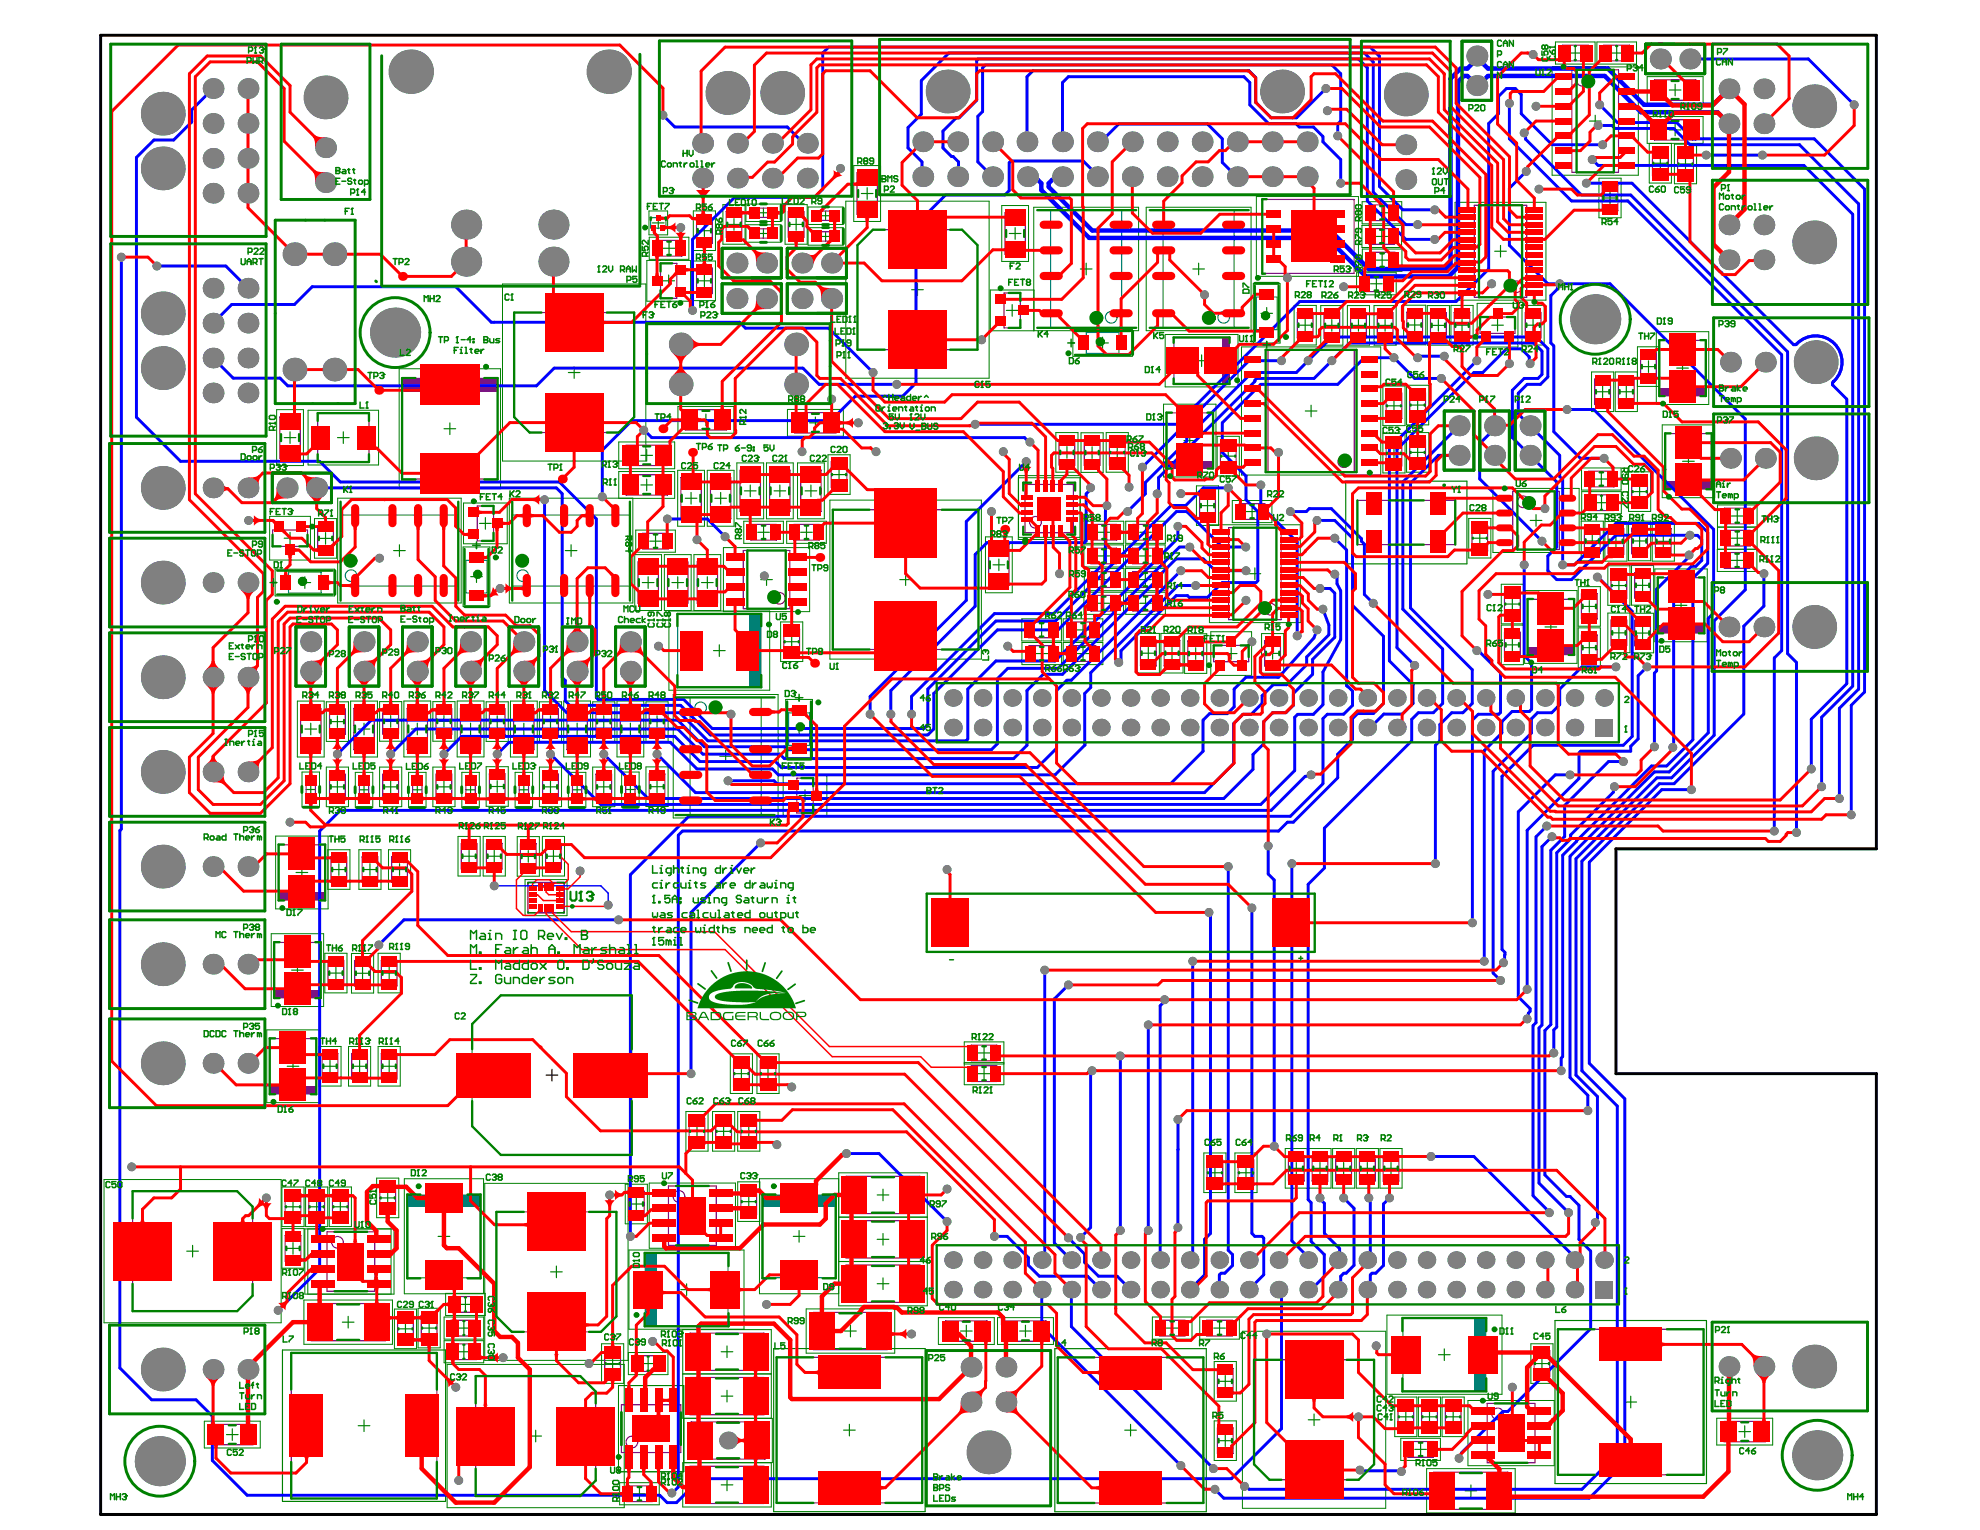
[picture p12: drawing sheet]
<svg xmlns="http://www.w3.org/2000/svg" width="279mm" height="216mm" viewBox="0 0 279 216" stroke-linecap="round" stroke-linejoin="round" font-family="sans-serif">
<g fill="none" stroke="#008000" stroke-width=".16">
<path d="M221.5 7.5h1.6M222.3 6.7v1.6M224.3 17.1h1.6M225.1 16.3v1.6M227.3 7.5h1.7M228.1 6.7v1.6M235.6 18.3h1.6M235.6 12.7h1.6M236.4 11.9v1.6M236.4 17.5v1.7M92.1 31.5h1.6M92.9 30.6v1.7"/>
<path d="M93.5 39.6h1.7M93.6 35h1.6M94.4 38.8v1.6M94.4 34.2v1.7M98.6 32.6h1.6M98.6 39.6h1.6M99.4 31.7v1.7M99.4 38.8v1.6M102.8 31.7h1.6M103.6 30.8v1.7M107.1 30h1.3M107.1 32.9h1.3"/>
<path d="M107.7 29.4v1.3M107.7 32.3v1.3M111.5 31.7h1.7M112.3 30.8v1.7M115.8 33.4h1.4M115.8 30.4h1.4M116.5 29.8v1.3M116.5 32.7v1.3M121.5 27.3h1.7M122.4 26.5v1.6M142.4 32.9h1.7M143.2 32.1v1.7"/>
<path d="M152.4 38h1.7M153.3 37.1v1.7M168.3 38h1.7M169.1 37.1v1.7M183.6 33.4h1.6M184.4 32.5v1.7M194.2 33.4h1.6M194.2 30h1.6M194.2 36.7h1.7M194.2 39.2v1.7M195 32.5v1.7M195 29.2v1.6"/>
<path d="M195 35.9v1.6M210.9 35.5h1.7M211.7 34.6v1.7M226.4 27.9h1.6M227.2 27.1v1.7M233.5 23h1.6M234.3 22.2v1.7M237 23.1h1.7M237.8 22.3v1.7M63.5 59.7v1.6M80.2 52.6h1.6M81 51.7v1.7"/>
<path d="M98.8 59.2h1.6M99.6 58.4v1.7M114.2 59.7h1.7M115.1 58.8v1.7M128.6 40.9h1.7M129.5 40.1v1.6M142 43.8h1.7M142.8 43v1.6M154.8 48.4h1.6M155.6 47.6v1.6M168.7 50.9h1.7M169.6 50.1v1.6"/>
<path d="M177.9 44.2h1.7M178.7 43.4v1.6M183.4 45.9h1.6M184.2 45.1v1.6M184.2 58h1.6M185 57.2v1.6M187.1 45.9h1.7M187.9 45.1v1.6M190.9 45.9h1.6M191.7 45.1v1.6M193.4 40h1.6M194.6 45.9h1.7"/>
<path d="M195.5 45.1v1.6M195.9 57.3h1.6M196.7 56.4v1.7M198.8 45.9h1.7M199.2 57.2h1.7M199.6 45v1.7M200 56.3v1.7M202.1 45.9h1.7M203 45.1v1.6M205.5 45.9h1.6M206.3 45.1v1.6M210.5 45.9h1.6"/>
<path d="M211.3 45.1v1.6M215.5 45.9h1.7M216.3 45.1v1.6M225.3 55.3h1.7M226.1 54.5v1.6M228.7 55.3h1.6M229.5 54.5v1.6M231.8 51.7h1.6M232.6 50.9v1.7M236.6 51.9h1.6M237.4 51.1v1.7M40.1 61.8h1.7"/>
<path d="M40.1 75.9h1.7M40.9 60.9v1.7M40.9 75.1v1.7M45.1 76h1.7M45.9 75.2v1.6M47.6 61.8h1.7M48.4 60.9v1.7M55.5 77.7h1.7M56.4 76.9v1.6M62.7 60.5h1.6M67.7 73.9h1.6M68.5 73v1.7"/>
<path d="M79.8 77.7h1.6M80.6 76.9v1.6M90.4 64.3h1.7M90.4 68.4h1.7M91.3 63.4v1.7M91.3 67.6v1.7M91.7 76.4h1.6M92.5 75.5v1.7M96.7 70.3h1.6M97.5 69.5v1.6M100.9 70.3h1.6M101.7 69.5v1.6"/>
<path d="M105 69.3h1.7M105.9 68.4v1.7M106.9 75.1h1.7M107.7 74.3v1.6M109.2 69.3h1.7M110 68.4v1.7M113 75.1h1.6M113.6 69.3h1.7M113.8 74.3v1.6M114.4 68.4v1.7M117.6 67h1.6M118.4 66.1v1.7"/>
<path d="M140.1 79.7h1.7M141 78.9v1.6M147.2 71.8h1.7M148.1 70.9v1.7M149.7 63.8h1.7M150.6 63v1.7M153.3 63.9h1.6M154.1 63v1.7M154.9 78.5h1.7M155 75.1h1.6M155.8 77.6v1.7M155.8 74.3v1.6"/>
<path d="M156.8 63.8h1.7M157.7 63v1.7M160.8 78.5h1.6M160.8 75.1h1.7M161.6 77.6v1.7M161.6 74.3v1.6M167.1 62.2h1.6M167.9 61.3v1.7M169.6 71.4h1.6M170.4 70.5v1.7M172.5 64.4h1.6M173.3 63.5v1.7"/>
<path d="M175.9 72.2h1.6M176.7 71.4v1.6M189.9 67.9h17.1v11.7h-17.1zM195.9 63.9h1.6M196.7 63.1v1.7M199.2 63.8h1.7M200 63v1.7M208 75.9h1.6M208.8 75.1v1.7M215.9 73.4h1.7M216.8 72.6v1.7M223.9 76.3h1.6"/>
<path d="M224.7 75.5v1.7M225.1 67.6h1.7M225.2 70.9h1.6M226 66.8v1.6M226 70.1v1.7M227.2 76.4h1.6M228 75.6v1.6M230.5 76.3h1.7M230.5 69.4h1.7M231.4 68.6v1.6M231.4 75.5v1.7M233.9 76.4h1.6"/>
<path d="M234.7 75.6v1.6M237.4 65.1h1.7M238.3 64.3v1.6M244.3 79.1h1.6M244.3 75.9h1.7M244.3 72.8h1.7M245.1 78.3v1.6M245.1 72v1.6M245.1 75.1v1.7M42.2 82.2h1.6M43 81.4v1.6M66.4 81.4h1.7"/>
<path d="M67.2 80.6v1.6M90.6 82.2h1.7M91.5 81.4v1.6M94.8 82.2h1.7M95.6 81.4v1.6M99 82.2h1.6M99.8 81.4v1.6M100.7 91.8h1.6M101.5 91v1.6M107.3 81.8h1.7M108.2 81v1.6M110.9 90.6h1.6"/>
<path d="M111.7 89.7v1.7M127 81.8h1.6M127.8 81v1.6M146.2 88.9h1.6M146.2 92.2h1.6M147 88.1v1.6M147 91.4v1.6M152 92.2h1.6M152 88.9h1.6M152.8 88.1v1.6M152.8 91.4v1.6M154.9 85.1h1.7"/>
<path d="M155 81.8h1.6M155.8 84.3v1.7M155.8 81v1.6M160.8 81.8h1.6M160.8 85.1h1.7M161.2 92.2h1.7M161.6 81v1.6M161.6 84.3v1.7M162 91.4v1.6M164.6 92.2h1.6M165.4 91.4v1.6M167.9 92.2h1.6"/>
<path d="M168.7 91.4v1.6M172.9 92.2h1.7M173.7 91.4v1.6M176.3 81h1.6M177.1 80.1v1.7M178.8 92.2h1.6M179.6 91.4v1.6M212.6 85.2h1.6M212.6 91h1.6M213.4 84.4v1.7M213.4 90.2v1.6M218 88.5h1.7"/>
<path d="M218.8 87.6v1.7M223.4 85.6h1.7M223.4 91.4h1.7M224.3 84.8v1.6M224.3 90.6v1.6M227.6 82.6h1.7M227.6 89.3h1.7M228.4 81.8v1.6M228.4 88.5v1.6M231 82.6h1.6M231 89.3h1.6M231.8 81.8v1.6"/>
<path d="M231.8 88.5v1.7M236.4 85.4h1.6M237.2 84.6v1.6M43 102.9h1.7M43.2 111.4h1.3M43.9 102.1v1.6M43.9 110.8v1.3M46.8 111h1.6M46.8 101.8h1.6M47.6 101v1.6M47.6 110.2v1.7M50.5 102.9h1.7"/>
<path d="M50.7 111.5h1.3M51.4 102.1v1.6M51.4 110.8v1.3M54.3 111h1.6M54.3 101.8h1.6M55.1 101v1.6M55.1 110.2v1.7M58.1 102.9h1.6M58.2 111.5h1.3M58.9 102v1.7M58.9 110.8v1.3M61.8 111h1.7"/>
<path d="M61.8 101.8h1.7M62.6 101v1.6M62.6 110.2v1.7M65.6 102.9h1.6M65.7 111.5h1.4M66.4 102v1.7M66.4 110.8v1.3M69.3 101.8h1.7M69.3 111h1.7M70.2 101v1.6M70.2 110.2v1.6M73.1 102.9h1.6"/>
<path d="M73.3 111.5h1.3M73.9 102.1v1.6M73.9 110.8v1.3M76.9 111h1.6M76.9 101.8h1.6M77.7 101v1.6M77.7 110.2v1.7M80.6 102.9h1.7M80.8 111.5h1.3M81.4 102v1.7M81.4 110.8v1.3M84.4 111h1.6"/>
<path d="M84.4 101.8h1.6M85.2 101v1.6M85.2 110.2v1.7M88.1 102.9h1.7M88.3 111.4h1.3M89 102v1.7M89 110.8v1.3M91.9 101.8h1.6M91.9 111h1.6M92.7 101v1.6M92.7 110.2v1.6M101.6 106.7h1.6"/>
<path d="M102.4 105.9v1.6M111.9 102.9h1.7M112.8 102.1v1.6M112.8 112.3h1.6M113.6 111.4v1.7M41.1 136.9h1.7M41.8 123.1h1.6M42 136.1v1.6M42.6 122.3v1.6M46.6 137.3h1.6M47 122.7h1.6M47.4 136.5v1.6"/>
<path d="M47.8 121.9v1.6M50.3 137.3h1.7M51.2 136.5v1.7M51.4 122.7h1.6M52.2 121.9v1.6M54.1 137.3h1.6M54.9 136.5v1.6M55.6 122.7h1.6M56.4 121.9v1.6M65.4 120.8h1.6M66.2 120v1.6M68.9 120.8h1.7"/>
<path d="M69.7 120v1.6M73.7 120.8h1.7M74.5 120v1.7M77.3 120.8h1.6M78.1 120v1.6M40.5 150.5h1.7M41.3 149.6v1.7M45.7 150.5h1.7M46.6 149.6v1.7M49.9 150.5h1.7M50.7 149.6v1.7M54.1 150.5h1.6"/>
<path d="M54.9 149.6v1.7M97.5 159.6h1.7M98.4 158.8v1.7M101.3 159.6h1.6M102.1 158.8v1.7M103.8 151.5h1.6M104.6 150.7v1.6M104.8 159.6h1.7M105.7 158.8v1.7M107.6 151.5h1.6M108.4 150.7v1.6M138 148.6h1.7"/>
<path d="M138 151.5h1.7M138.9 147.8v1.6M138.9 150.7v1.6M26.4 176.6h1.6M27.2 175.7v1.7M40.5 170.3h1.7M40.5 176.2h1.7M41.3 169.5v1.6M41.3 175.3v1.7M43.9 170.3h1.6M44.7 169.5v1.6M47.2 170.3h1.6"/>
<path d="M48 169.5v1.6M48.7 178h1.6M49.5 177.2v1.6M53.9 169h1.6M54.7 168.2v1.7M61.8 174.5h1.7M62.6 173.6v1.7M77.7 179.5h1.6M78.5 178.7v1.6M89 169.9h1.6M89.8 169.1v1.6M96.9 171.5h1.6"/>
<path d="M97.7 170.7v1.7M104.8 169.6h1.7M105.7 168.7v1.7M111.9 174.5h1.7M112.8 173.6v1.7M123.8 168.6h1.6M123.8 174.9h1.6M124.6 167.8v1.6M124.6 174.1v1.6M170.6 165.5h1.7M171.4 164.7v1.6M175 165.5h1.6"/>
<path d="M175.8 164.7v1.6M182.1 164.9h1.6M182.9 164v1.7M185.4 164.9h1.7M186.3 164v1.7M188.8 164.9h1.6M189.6 164v1.7M192.1 164.9h1.7M192.9 164v1.7M195.5 164.9h1.6M196.3 164v1.7M39.9 190.5h23v21.4h-23z"/>
<path d="M48.3 186.6h1.7M49.1 185.8v1.6M56.4 187.5h1.6M57.2 186.7v1.6M59.7 187.4h1.7M60.6 186.6v1.6M64.6 190.7h1.7M64.6 187.4h1.7M64.9 184.1h1.6M65.5 186.6v1.6M65.5 189.9v1.7M65.7 183.2v1.7"/>
<path d="M85.6 192.4h1.7M86.4 191.6v1.6M90.6 192.4h1.7M91.5 191.6v1.6M96.1 182h1.6M96.9 181.2v1.6M101.8 190.7h1.6M101.8 197h1.6M102.6 189.9v1.7M102.6 196.2v1.6M109.2 190.3h21.3v23h-21.3zM119.2 187.8h1.6"/>
<path d="M120 187v1.6M123.8 181.1h1.6M124.6 180.3v1.7M135.5 187.8h1.7M136.4 187v1.6M143.9 187.8h1.6M144.7 187v1.6M148.8 190.3h21.4v23h-21.4zM164.6 187.4h1.6M165.4 186.6v1.6M171.3 187.4h1.6M172.1 194.9h1.6"/>
<path d="M172.1 186.6v1.6M172.9 194.1v1.6M185.4 199.5v1.7M197.6 199.9h1.6M198.4 199.1v1.7M200.9 199.9h1.6M201.7 199.1v1.7M203 191.2h1.6M203.8 190.3v1.7M204.2 199.9h1.7M205.1 199.1v1.7M216.8 192.4h1.6"/>
<path d="M217.6 191.6v1.6M219.4 186.3h21.4v23h-21.4zM229.3 197.8h1.6M230.1 197v1.7M32 202.4h1.6M32.8 201.6v1.7M50.5 201.2h1.7M51.4 200.4v1.6M74.8 202.6h1.6M75.6 201.8v1.7M89.4 210.8h1.7M90.2 210v1.6"/>
<path d="M91.1 201.6h1.6M91.9 200.8v1.6M101.8 209.5h1.6M101.9 203.3h1.7M102.6 208.7v1.7M102.7 202.4v1.7M119 201.8h1.7M119.9 201v1.6M158.7 201.8h1.7M159.5 201v1.6M172.1 203.3h1.6M172.9 202.5v1.6"/>
<path d="M184.6 200.3h1.7M199.6 204.5h1.7M200.5 203.7v1.6M206.7 210.4h1.7M207.6 209.5v1.7M212.4 202.2h1.7M213.2 201.4v1.6M245.4 202h1.6M246.2 201.2v1.6"/>
</g>
<g fill="none" stroke="#008000" stroke-width=".14">
<path d="M219 9.4h12.2v15.3h-12.2zM219.5 5.9h5.6v3.1h-5.6zM225.3 5.9h5.6v3.1h-5.6zM232.4 16.4h7.9v3.8h-7.9zM232.4 10.8h7.9v3.8h-7.9zM91.3 36.8h6.1v5.7h-6.1zM91.6 29.8h2.6v3.3h-2.6zM91.6 33.5h5.6v3.1h-5.6zM97.8 29.8h3.2v5.6h-3.2zM97.8 36.8h3.2v5.6h-3.2zM102 28.9h3.1v5.6h-3.1zM105.3 28.8h4.9v2.5h-4.9z"/>
<path d="M105.3 31.7h4.9v2.5h-4.9zM110.8 28.9h3.1v5.6h-3.1zM114 29.2h5v2.5h-5zM114 32.1h5v2.5h-5zM119.4 28.4h20.2v25h-20.2zM120.5 23.4h3.8v7.9h-3.8zM141.4 29h3.7v7.9h-3.7zM161.7 29.2h14.8v17.5h-14.8zM177.3 27.7h14.4v11.3h-14.4zM191.4 38.5h5.6v3.1h-5.6zM192.2 31.8h5.6v3.1h-5.6zM192.2 28.5h5.6v3.1h-5.6z"/>
<path d="M192.2 35.1h5.6v3.2h-5.6zM205.3 28.5h12.9v13.9h-12.9zM225.6 25.1h3.2v5.6h-3.2zM232.7 20.2h3.2v5.6h-3.2zM236.3 20.3h3.1v5.6h-3.1zM39 57.8h3.8v7.9h-3.8zM43.5 57.9h9.9v7.7h-9.9zM56.3 52h14.3v17h-14.3zM70.9 40.1h20.2v25h-20.2zM95.7 57.4h7.9v3.7h-7.9zM111.1 57.8h7.9v3.8h-7.9zM145.9 46.7v-17.5h14.8v17.5h-21v-5.8h6.2v5.8"/>
<path d="M151.4 46.5h8.4v3.8h-8.4zM164.2 57h7.4v10.3h-7.4zM164.4 47.2h10.3v7.4h-10.3zM175.2 49h19.6v18h-19.6zM176.9 40h3.7v8.4h-3.7zM182.6 43.1h3.1v5.6h-3.1zM186.4 43.1h3.1v5.6h-3.1zM190.1 43.1h3.2v5.6h-3.2zM193.9 43.1h3.1v5.6h-3.1zM195.1 54.5h3.2v5.6h-3.2zM198.1 43.1h3.1v5.6h-3.1zM198.5 54.4h3.1v5.6h-3.1z"/>
<path d="M201.4 43.1h3.1v5.6h-3.1zM204.7 43.1h3.2v5.6h-3.2zM208.4 42.8h5.8v6.2h-5.8zM214.8 43.1h3.1v5.6h-3.1zM224.6 52.5h3.1v5.6h-3.1zM227.9 52.5h3.2v5.6h-3.2zM231.1 48.9h3.1v5.6h-3.1zM233.7 46.8h7.4v10.3h-7.4zM234.6 60h7.4v10.2h-7.4zM38.1 72.9h5.7v6.1h-5.7zM44.4 73.2h3.1v5.6h-3.1zM47.6 70.3h17.5v14.8h-17.5z"/>
<path d="M65.3 77.2h3.8v8.4h-3.8zM65.4 71h6.2v5.7h-6.2zM87.3 62.4h7.9v3.7h-7.9zM89.3 70.3v14.8h-17.4v-14.8h23.3v-3.8h-7.9v3.8M89.6 78.3h3.8v7.9h-3.8zM89.7 74.8h5.6v3.1h-5.6zM93.7 78.3h3.8v7.9h-3.8zM95.6 66.4h3.8v7.9h-3.8zM97.9 78.3h3.8v7.9h-3.8zM99.8 66.4h3.8v7.9h-3.8zM102.1 77.3h12.2v9h-12.2zM104 65.3h3.8v7.9h-3.8z"/>
<path d="M105 73.5h5.5v3.2h-5.5zM108.2 65.3h3.7v7.9h-3.7zM111 73.5h5.6v3.2h-5.6zM112.5 65.3h3.8v7.9h-3.8zM116.8 64.2h3.2v5.6h-3.2zM117.1 70.6h21.4v22.4h-21.4zM139.1 75.8h3.7v7.8h-3.7zM143.7 67.4h8.7v8.7h-8.7zM143.7 67.1h8.7v8.7h-8.7zM149 61h3.1v5.6h-3.1zM152.5 61.1h3.2v5.6h-3.2zM153 76.9h5.5v3.1h-5.5z"/>
<path d="M153 73.5h5.6v3.2h-5.6zM156.1 61h3.1v5.6h-3.1zM158.8 76.9h5.6v3.1h-5.6zM158.9 73.5h5.5v3.2h-5.5zM168.8 68.6h3.2v5.5h-3.2zM170.7 74.1h12.8v13.8h-12.8zM171.8 61.6h3.1v5.6h-3.1zM173.9 70.6h5.6v3.1h-5.6zM195.1 61.2h3.2v5.5h-3.2zM198.5 61h3.1v5.6h-3.1zM207.3 73.2h3.1v5.5h-3.1zM210.7 68.9h12.1v9.1h-12.1z"/>
<path d="M223.1 73.5h3.1v5.6h-3.1zM223.2 66h5.6v3.2h-5.6zM223.2 69.4h5.6v3.1h-5.6zM226.5 73.6h3.1v5.6h-3.1zM226.9 79.8h3.1v5.6h-3.1zM229.8 73.5h3.1v5.6h-3.1zM229.8 66.6h3.1v5.6h-3.1zM230.2 79.8h3.1v5.6h-3.1zM233.1 73.6h3.2v5.6h-3.2zM242.4 77.5v-6.2h5.5v9.3h-5.6v-3.1h5.6M242.4 74.4h5.5M38.8 80.3h8.4v3.8h-8.4z"/>
<path d="M42 98.9h3.7v7.9h-3.7zM46 99h3.2v5.6h-3.2zM49.5 98.9h3.8v7.9h-3.8zM53.6 99h3.1v5.6h-3.1zM57 98.9h3.8v7.9h-3.8zM61.1 99h3.1v5.6h-3.1zM64.5 98.9h3.8v7.9h-3.8zM68.6 99h3.1v5.6h-3.1zM72 98.9h3.8v7.9h-3.8zM76.1 99h3.1v5.6h-3.1zM79.5 98.9h3.8v7.9h-3.8zM83.6 99h3.2v5.6h-3.2z"/>
<path d="M87.1 98.9h3.7v7.9h-3.7zM91.2 99h3.1v5.6h-3.1zM94.4 86.2h14.2v11.2h-14.2zM95 98h14.8v17.4h-14.8zM110.2 87.8h3.1v5.6h-3.1zM110.9 98.7h3.8v8.4h-3.8zM144.2 87.3h5.6v3.1h-5.6zM144.2 90.7h5.6v3.1h-5.6zM150 90.7h5.6v3.1h-5.6zM150 87.3h5.6v3.1h-5.6zM153 83.6h5.5v3.1h-5.5zM153 80.2h5.6v3.2h-5.6z"/>
<path d="M158.8 80.2h5.6v3.2h-5.6zM158.9 83.6h5.5v3.1h-5.5zM160.5 89.4h3.1v5.6h-3.1zM163.8 89.4h3.1v5.6h-3.1zM167.2 89.4h3.1v5.6h-3.1zM170.9 89.1h5.7v6.2h-5.7zM178 89.4h3.1v5.6h-3.1zM211.8 88.2h3.2v5.6h-3.2zM211.8 82.4h3.2v5.6h-3.2zM215.1 83.3h7.4v10.3h-7.4zM222.7 82.8h3.1v5.6h-3.1zM222.7 88.6h3.1v5.6h-3.1z"/>
<path d="M226.9 86.5h3.1v5.6h-3.1zM230.2 86.5h3.1v5.6h-3.1zM233.5 80.3h7.4v10.3h-7.4zM38.9 118h7.4v10.3h-7.4zM42.6 108.9h2.5v5h-2.5zM46 108.2h3.2v5.6h-3.2zM46.3 119.9h3.1v5.6h-3.1zM50.1 109h2.5v4.9h-2.5zM50.6 119.9h3.2v5.6h-3.2zM53.6 108.2h3.1v5.6h-3.1zM54.8 119.9h3.1v5.6h-3.1zM57.7 109h2.4v4.9h-2.4z"/>
<path d="M61.1 108.2h3.1v5.6h-3.1zM64.6 118h3.2v5.6h-3.2zM65.2 109h2.4v4.9h-2.4zM68.2 118h3.1v5.6h-3.1zM68.6 108.2h3.1v5.6h-3.1zM72.7 109h2.5v4.9h-2.5zM73 118.1h3.1v5.5h-3.1zM76.1 108.2h3.1v5.6h-3.1zM76.5 118h3.2v5.6h-3.2zM80.2 109h2.5v4.9h-2.5zM83.6 108.2h3.2v5.6h-3.2zM87.7 108.9h2.5v5h-2.5z"/>
<path d="M91.2 108.2h3.1v5.6h-3.1zM110.5 109.4h6.2v5.7h-6.2zM38.3 131.8h7.4v10.2h-7.4zM45.8 134.5h3.2v5.6h-3.2zM49.6 134.5h3.1v5.6h-3.1zM53.4 134.5h3.1v5.6h-3.1zM74.1 124.1h5.9v5.1h-5.9zM37.6 145.3h7.4v10.3h-7.4zM45 147.7h3.1v5.6h-3.1zM49.2 147.7h3.1v5.6h-3.1zM53.4 147.7h3.1v5.6h-3.1zM96.8 156.9h3.1v5.5h-3.1z"/>
<path d="M100.5 156.9h3.2v5.5h-3.2zM103.1 148.7h3.1v5.6h-3.1zM104.1 156.9h3.1v5.5h-3.1zM106.8 148.7h3.1v5.6h-3.1zM136.1 147h5.6v6.1h-5.6zM136.1 150.1h5.6M136.1 149.9h5.6M14.7 166.4h25v20.3h-25zM39.8 167.5h3.1v5.6h-3.1zM39.8 173.4h3.1v5.6h-3.1zM43 173.4h12.6v9.2h-12.6zM43.1 167.5h3.1v5.6h-3.1z"/>
<path d="M43.4 173.4v9.2M46.5 167.5h3.1v5.6h-3.1zM53.1 166.2h3.2v5.6h-3.2zM55.2 173.4v9.2M57.1 166.3h11.1v16.3h-11.1zM68.4 167h20.2v25h-20.2zM88.2 167.1h3.2v5.6h-3.2zM88.8 176.4h16.2v11.2h-16.2zM91.6 166.9h12.2v9.2h-12.2zM104.1 166.8h3.1v5.6h-3.1zM118.4 166.3h-11.2v16.3h11.2M118.4 165.5h12.5v18.8h-12.5z"/>
<path d="M118.4 178h12.5M118.4 171.7h12.5M118.4 171.8h12.5M169.9 162.7h3.1v5.6h-3.1zM174.3 162.7h3.1v5.6h-3.1zM181.4 162.1h3.1v5.6h-3.1zM184.7 162.1h3.1v5.6h-3.1zM188 162.1h3.2v5.6h-3.2zM191.4 162.1h3.1v5.6h-3.1zM194.7 162.1h3.1v5.6h-3.1zM42.9 183.4h12.5v6.3h-12.5zM55.7 184.7h3.1v5.6h-3.1z"/>
<path d="M59 184.6h3.1v5.6h-3.1zM62.7 185.8h5.6v3.2h-5.6zM62.7 189.2h5.6v3.1h-5.6zM62.9 182.5h5.6v3.1h-5.6zM63.1 192.5h25v20.3h-25zM84.9 189.6h3.1v5.6h-3.1zM87.3 195.5h9.2v12.2h-9.2zM88.7 190.9h5.6v3.1h-5.6zM96.3 193.9h12.5M113.8 184.7h12.5v6.2h-12.5zM132.4 185.9h7.9v3.8h-7.9zM140.8 185.9h7.9v3.8h-7.9z"/>
<path d="M162.6 185.8h5.6v3.2h-5.6zM169.3 185.8h5.6v3.2h-5.6zM171.3 192.1h3.2v5.6h-3.2zM175.3 187.9h20.2v24.9h-20.2zM195.7 185.6h16.2v11.2h-16.2zM196.8 197.1h3.1v5.6h-3.1zM200.2 197.1h3.1v5.6h-3.1zM203.5 197.1h3.1v5.6h-3.1zM207.1 197.6h12.2v9.2h-12.2zM216 189.6h3.1v5.6h-3.1zM28.8 200.5h7.9v3.8h-7.9zM87.4 209.2h5.6v3.1h-5.6z"/>
<path d="M108.8 200.1v-12.5h-12.5v12.5h12.7v6.3h-12.7v6.3h12.5v-6.3M171.3 200.5h3.2v5.6h-3.2zM197.7 203h5.6v3.1h-5.6zM201.3 207.2h12.5v6.3h-12.5zM242.3 200.1h7.8v3.8h-7.8z"/>
</g>
<g fill="none" stroke="#800080" stroke-width=".16">
<path d="M220.5 6.4h3.6v2.2h-3.6zM221.8 9.9h6.6v14.4h-6.6zM226.3 6.4h3.6v2.2h-3.6zM233.5 16.9h5.8v2.9h-5.8zM233.5 11.3h5.8v2.8h-5.8zM92.6 33.9h3.6v2.2h-3.6zM93.2 37.2h2.3v4.9h-2.3zM98.3 37.8h2.2v3.6h-2.2zM98.3 30.7h2.2v3.7h-2.2zM102.5 29.9h2.2v3.6h-2.2zM106.4 29.4h2.6v1.3h-2.6zM106.4 32.3h2.6v1.3h-2.6z"/>
<path d="M111.2 29.9h2.3v3.6h-2.3zM115.2 29.8h2.6v1.3h-2.6zM115.2 32.7h2.6v1.3h-2.6zM120.9 24.4h2.9v5.8h-2.9zM121 34.6l2.2-2.2h12.6l2.1 2.2v14.7h-16.9zM141.8 30h2.9v5.9h-2.9zM178.1 28.1h13v10.5h-13zM192.4 38.9h3.6v2.3h-3.6zM193.2 32.3h3.6v2.2h-3.6zM193.2 28.9h3.6v2.2h-3.6zM193.2 35.6h3.6v2.2h-3.6zM208 29h7.4v12.9h-7.4z"/>
<path d="M226.1 26.1h2.2v3.6h-2.2zM233.2 21.2h2.2v3.6h-2.2zM236.7 21.3h2.3v3.6h-2.3zM39.5 58.8h2.9v5.9h-2.9zM44.8 58.3h7.3v6.9h-7.3zM56.8 53.4h13.4v14.2h-13.4zM72.6 44.1h16.9v14.8l-2.2 2.1h-12.6l-2.1-2.1zM96.7 57.8h5.8v2.9h-5.8zM112.1 58.2h5.9v2.9h-5.9zM141.7 41.3h2.3v5h-2.3zM164.6 58.3h6.5v7.8h-6.5zM165.7 47.7h7.8v6.4h-7.8z"/>
<path d="M178.9 49.4h12.2v17.2h-12.2zM183.1 44.1h2.2v3.6h-2.2zM186.8 44.1h2.2v3.6h-2.2zM190.6 44.1h2.2v3.6h-2.2zM194.3 44.1h2.3v3.6h-2.3zM195.6 55.5h2.2v3.6h-2.2zM198.5 44.1h2.2v3.6h-2.2zM198.9 55.4h2.3v3.6h-2.3zM201.9 44.1h2.2v3.6h-2.2zM205.2 44.1h2.2v3.6h-2.2zM208.9 44.7h4.9v2.3h-4.9zM215.2 44.1h2.2v3.6h-2.2z"/>
<path d="M225 53.5h2.3v3.6h-2.3zM228.4 53.5h2.2v3.6h-2.2zM231.5 49.9h2.2v3.6h-2.2zM234.2 48h6.5v7.8h-6.5zM38.5 74.8h4.9v2.3h-4.9zM44.8 74.2h2.2v3.6h-2.2zM67.3 71.4h2.3v4.9h-2.3zM88.3 62.8h5.9v2.9h-5.9zM88.3 67h5.9v2.9h-5.9zM90 79.3h2.9v5.8h-2.9zM90.7 75.3h3.6v2.2h-3.6zM94.2 79.3h2.9v5.8h-2.9z"/>
<path d="M96.1 67.4h2.9v5.8h-2.9zM98.4 79.3h2.9v5.8h-2.9zM100.3 67.4h2.8v5.8h-2.8zM104.4 66.3h2.9v5.9h-2.9zM104.9 77.7h6.6v8.2h-6.6zM105.9 74h3.7v2.2h-3.7zM108.6 66.3h2.9v5.9h-2.9zM112 74h3.6v2.2h-3.6zM113 66.3h2.9v5.9h-2.9zM117.3 65.2h2.2v3.6h-2.2zM117.5 71.9h20.6v19.8h-20.6zM139.5 76.8h2.9v5.8h-2.9z"/>
<path d="M144.6 68.4h6.9v6.8h-6.9zM149.4 62h2.3v3.6h-2.3zM153 62.1h2.2v3.6h-2.2zM153.9 77.3h3.7v2.3h-3.7zM154 74h3.6v2.2h-3.6zM156.5 62h2.3v3.6h-2.3zM159.8 77.3h3.6v2.3h-3.6zM159.8 74h3.7v2.2h-3.7zM169.3 69.5h2.2v3.7h-2.2zM172.2 62.6h2.2v3.6h-2.2zM173.4 74.5h7.4v12.9h-7.4zM174.9 71.1h3.6v2.2h-3.6z"/>
<path d="M191.5 70.6h13.9v6.3h-13.9zM195.6 62.1h2.2v3.7h-2.2zM198.9 62h2.3v3.6h-2.3zM207.7 74.1h2.2v3.7h-2.2zM213.5 69.3h6.5v8.3h-6.5zM223.6 74.5h2.2v3.6h-2.2zM224.2 66.5h3.6v2.2h-3.6zM224.2 69.8h3.6v2.2h-3.6zM226.9 74.6h2.2v3.6h-2.2zM230.3 74.5h2.2v3.6h-2.2zM230.3 67.6h2.2v3.6h-2.2zM233.6 74.6h2.2v3.6h-2.2z"/>
<path d="M235 61.2h6.5v7.8h-6.5zM243.3 78h3.6v2.2h-3.6zM243.3 71.7h3.7v2.2h-3.7zM243.3 74.8h3.7v2.3h-3.7zM42.4 100h2.9v5.8h-2.9zM49.9 100h2.9v5.8h-2.9zM54 100h2.2v3.6h-2.2zM57.4 99.9h2.9v5.9h-2.9zM61.5 100h2.3v3.6h-2.3zM65 99.9h2.8v5.9h-2.8zM72.5 100h2.9v5.8h-2.9zM80 99.9h2.9v5.9h-2.9z"/>
<path d="M87.5 99.9h2.9v5.9h-2.9zM110.6 88.7h2.2v3.7h-2.2zM145.2 87.8h3.6v2.2h-3.6zM145.2 91.1h3.6v2.2h-3.6zM151 91.1h3.6v2.2h-3.6zM151 87.8h3.6v2.2h-3.6zM153.9 84h3.7v2.2h-3.7zM154 80.7h3.6v2.2h-3.6zM159.8 80.7h3.6v2.2h-3.6zM159.8 84h3.7v2.2h-3.7zM160.9 90.4h2.3v3.6h-2.3zM164.3 90.4h2.2v3.6h-2.2z"/>
<path d="M167.6 90.4h2.2v3.6h-2.2zM171.3 91.1h4.9v2.3h-4.9zM178.5 90.4h2.2v3.6h-2.2zM212.3 83.4h2.2v3.6h-2.2zM212.3 89.2h2.2v3.6h-2.2zM215.6 84.6h6.5v7.8h-6.5zM223.2 83.8h2.2v3.6h-2.2zM223.2 89.6h2.2v3.6h-2.2zM227.3 80.8h2.3v3.6h-2.3zM227.3 87.5h2.3v3.6h-2.3zM230.7 80.8h2.2v3.6h-2.2zM230.7 87.5h2.2v3.6h-2.2z"/>
<path d="M234 81.5h6.5v7.8h-6.5zM39.4 119.2h6.4v7.8h-6.4zM43.2 110.1h1.3v2.6h-1.3zM46.5 109.2h2.2v3.6h-2.2zM46.5 100h2.2v3.6h-2.2zM50.7 110.1h1.3v2.7h-1.3zM54 109.2h2.2v3.6h-2.2zM58.2 110.1h1.3v2.7h-1.3zM61.5 109.2h2.3v3.6h-2.3zM65.1 119h2.2v3.6h-2.2zM65.7 110.1h1.4v2.7h-1.4zM68.6 119h2.3v3.6h-2.3z"/>
<path d="M69.1 100h2.2v3.6h-2.2zM69.1 109.2h2.2v3.6h-2.2zM73.3 110.1h1.3v2.7h-1.3zM73.4 119h2.3v3.7h-2.3zM76.6 109.2h2.2v3.6h-2.2zM76.6 100h2.2v3.6h-2.2zM77 119h2.2v3.6h-2.2zM80.8 110.1h1.3v2.7h-1.3zM84.1 100h2.2v3.6h-2.2zM84.1 109.2h2.2v3.6h-2.2zM88.3 110.1h1.3v2.6h-1.3zM91.6 109.2h2.2v3.6h-2.2z"/>
<path d="M91.6 100h2.2v3.6h-2.2zM112.4 109.8h2.3v4.9h-2.3zM38.7 133h6.5v7.8h-6.5zM46.3 135.5h2.2v3.6h-2.2zM46.7 120.9h2.2v3.6h-2.2zM50.1 135.5h2.2v3.6h-2.2zM51.1 120.9h2.2v3.6h-2.2zM53.8 135.5h2.2v3.6h-2.2zM55.3 120.9h2.2v3.6h-2.2zM38.1 146.6h6.5v7.8h-6.5zM45.5 148.7h2.2v3.6h-2.2zM49.6 148.7h2.3v3.6h-2.3z"/>
<path d="M53.8 148.7h2.2v3.6h-2.2zM97.2 157.8h2.3v3.7h-2.3zM101 157.8h2.2v3.7h-2.2zM103.5 149.7h2.2v3.6h-2.2zM104.6 157.8h2.2v3.7h-2.2zM107.3 149.7h2.2v3.6h-2.2zM137.1 147.5h3.6v2.2h-3.6zM137.1 150.4h3.6v2.2h-3.6zM18.7 168.1h14.8l2.1 2.2v12.5l-2.1 2.2h-14.8zM40.2 168.5h2.3v3.6h-2.3zM40.2 174.4h2.3v3.6h-2.3zM43.6 168.5h2.2v3.6h-2.2z"/>
<path d="M46.1 173.8h6.8v8.4h-6.8zM46.9 168.5h2.2v3.6h-2.2zM53.6 167.2h2.2v3.6h-2.2zM70 171h17v14.8l-2.2 2.1h-12.6l-2.2-2.1zM88.7 168.1h2.2v3.6h-2.2zM94.3 167.4h6.8v8.3h-6.8zM104.6 167.8h2.2v3.6h-2.2zM119.4 166h10.4v5.3h-10.4zM119.4 172.3h10.4v5.2h-10.4zM119.4 178.5h10.4v5.3h-10.4zM170.3 163.7h2.2v3.6h-2.2zM174.7 163.7h2.2v3.6h-2.2z"/>
<path d="M181.8 163.1h2.2v3.6h-2.2zM185.2 163.1h2.2v3.6h-2.2zM188.5 163.1h2.2v3.6h-2.2zM191.8 163.1h2.3v3.6h-2.3zM195.2 163.1h2.2v3.6h-2.2zM41.1 190.9h20.5v20.6h-20.5zM43.9 183.9h10.5v5.3h-10.5zM56.1 185.7h2.2v3.6h-2.2zM59.4 185.6h2.3v3.6h-2.3zM63.7 186.3h3.6v2.2h-3.6zM63.7 189.6h3.6v2.3h-3.6zM63.9 183h3.6v2.2h-3.6z"/>
<path d="M67.1 194.2h14.8l2.2 2.2v12.5l-2.2 2.2h-14.8zM85.3 190.6h2.3v3.6h-2.3zM87.7 198.2h8.4v6.8h-8.4zM89.7 191.3h3.6v2.2h-3.6zM97.4 188.1h10.4v5.3h-10.4zM97.4 194.4h10.4v5.2h-10.4zM109.6 191.5h20.5v20.6h-20.5zM114.8 185.2h10.4v5.3h-10.4zM133.4 186.4h5.9v2.9h-5.9zM141.8 186.4h5.8v2.9h-5.8zM149.3 191.5h20.5v20.6h-20.5zM163.6 186.3h3.6v2.2h-3.6z"/>
<path d="M170.3 186.3h3.6v2.2h-3.6zM171.8 193.1h2.2v3.6h-2.2zM177 191.9h16.9v14.7l-2.2 2.2h-12.6l-2.1-2.2zM197.3 198.1h2.2v3.6h-2.2zM200.6 198.1h2.2v3.6h-2.2zM203.9 198.1h2.3v3.6h-2.3zM209.9 198h6.7v8.4h-6.7zM216.5 190.6h2.2v3.6h-2.2zM219.8 187.6h20.6v20.5h-20.6zM29.9 201h5.8v2.9h-5.8zM88.4 209.7h3.6v2.2h-3.6zM97.4 206.9h10.4v5.3h-10.4z"/>
<path d="M97.5 200.6h10.5v5.3h-10.5zM171.8 201.5h2.2v3.6h-2.2zM198.7 203.4h3.6v2.2h-3.6zM202.3 207.7h10.5v5.3h-10.5zM243.3 200.6h5.8v2.9h-5.8z"/>
</g>
<path d="M74.5 124.5h5.1v4.3h-5.1z" fill="none" stroke="#800080" stroke-width=".21"/>
<g fill="#800080">
<path d="M164.6 65h6.5v1.1h-6.5z" fill-rule="evenodd"/>
<path d="M172.4 47.7h1.1v6.4h-1.1z" fill-rule="evenodd"/>
<path d="M234 88.3h6.5v1h-6.5z" fill-rule="evenodd"/>
<path d="M38.1 153.3h6.5v1.1h-6.5z" fill-rule="evenodd"/>
<path d="M38.7 139.7h6.5v1.1h-6.5z" fill-rule="evenodd"/>
<path d="M39.4 126h6.4v1h-6.4z" fill-rule="evenodd"/>
<path d="M235 67.9h6.5v1.1h-6.5z" fill-rule="evenodd"/>
<path d="M234.2 54.8h6.5v1h-6.5z" fill-rule="evenodd"/>
<path d="M56.8 53.4h13.4v1.9h-13.4z" fill-rule="evenodd"/>
<path d="M215.6 91.3h6.5v1.1h-6.5z" fill-rule="evenodd"/>
</g>
<g fill="none" stroke="#800080" stroke-width=".16">
<circle cx="223.3" cy="11.3" r=".82"/>
<circle cx="214" cy="40.5" r=".82"/>
<circle cx="146.1" cy="73.7" r=".82"/>
<circle cx="189.6" cy="65.1" r=".82"/>
<circle cx="214.9" cy="70.8" r=".82"/>
<circle cx="110" cy="84.4" r=".82"/>
<circle cx="179.3" cy="86" r=".82"/>
<circle cx="47.6" cy="175.3" r=".82"/>
<circle cx="95.8" cy="168.8" r=".82"/>
<circle cx="211.3" cy="199.5" r=".82"/>
<circle cx="89.2" cy="203.5" r=".82"/>
</g>
<path d="M77.1 151.7h1.6M77.9 150.9v1.6" fill="none" stroke="#000" stroke-width=".16"/>
<path d="M14.2 5h250.6v114.8h-36.8v31.7h36.8v62.2h-250.6z" fill="none" stroke="#000" stroke-width=".42"/>
<g fill="none" stroke="#008000" stroke-width=".42">
<path d="M206.3 5.8h4.2v8.4h-4.2zM232.2 6.2h8.4v4.2h-8.4zM101.9 35h8.4v4.2h-8.4zM111.1 35h8.3v4.2h-8.3zM101.9 40h8.4v4.2h-8.4zM111.1 40h8.3v4.2h-8.3zM203.8 58h4.2v8.3h-4.2zM208.8 58h4.2v8.3h-4.2zM213.8 58h4.2v8.3h-4.2zM38.4 66.8h8.4v4.1h-8.4zM41.8 88.5h4.1v8.3h-4.1zM49.3 88.5h4.2v8.3h-4.2z"/>
<path d="M56.8 88.5h4.2v8.3h-4.2zM64.3 88.5h4.2v8.3h-4.2zM71.8 88.5h4.2v8.3h-4.2zM79.3 88.5h4.2v8.3h-4.2zM86.9 88.5h4.1v8.3h-4.1z"/>
</g>
<g fill="none" stroke="#008080" stroke-width=".16">
<path d="M91.8 30.7h2.2v1.5h-2.2zM148.3 29.7h10v16.6h-10zM164.1 29.7h10.1v16.6h-10.1zM153.3 46.9h4.6v3h-4.6zM177.3 41.9h2.9v4.6h-2.9zM48.1 72.7h16.6v10h-16.6zM65.8 79.1h2.9v4.6h-2.9zM72.3 72.7h16.6v10h-16.6zM40.7 80.7h4.6v3h-4.6zM95.6 86.7h11.8v10.2h-11.8zM97.4 98.4h10v16.6h-10zM111.3 100.6h2.9v4.6h-2.9z"/>
<path d="M66.6 144.5l4.1-4h18.5v22.5h-18.5l-4.1-4.1zM57.5 168.6h10.3v11.7h-10.3zM91 176.9h11.7v10.2h-11.7zM107.6 168.6h10.3v11.7h-10.3zM198 186.1h11.7v10.2h-11.7z"/>
</g>
<g fill="#008080">
<path d="M57.5 168.6h10.3v1.6h-10.3z" fill-rule="evenodd"/>
<path d="M208.1 186.1h1.6v10.2h-1.6z" fill-rule="evenodd"/>
<path d="M91 176.9h1.6v10.2h-1.6z" fill-rule="evenodd"/>
<path d="M107.6 168.6h10.3v1.6h-10.3z" fill-rule="evenodd"/>
<path d="M105.8 86.7h1.6v10.2h-1.6z" fill-rule="evenodd"/>
</g>
<g fill="none" stroke="#008080" stroke-width=".16">
<circle cx="156.8" cy="44.8" r=".82"/>
<circle cx="172.7" cy="44.8" r=".82"/>
<circle cx="49.5" cy="81.2" r=".82"/>
<circle cx="73.8" cy="81.2" r=".82"/>
<circle cx="98.9" cy="99.9" r=".82"/>
</g>
<g fill="none" stroke="#00f" stroke-width=".42">
<path d="M30.1 12.5l-3.1 3v1.7l-2.5 2.6h-2.8l-2.4 2.4v36.7l6.2 6.2h19.6l2.9 2.9h30.9l5.3 5.2v25.3l.2 .2h12.1l4 4.1h29.9l.5-.6v-5l9.6-9.6h8.5l16.3-16.3h2l2.5-2.5h3.5M93.5 16.2l1.7 1.7h15.9l2.9 2.9M187.1 12.5l-4.1 4.1h-3.6l-2.2-2.2v-3.5l-1-.9h-30.4l-.9 .8v9.2M188.8 19.2v-1.7l.4-.4v-6.7l-1.3-1.2h-48.8l-.4 .4v6.1l-.7 .7v6.4l2.1 2.1M213 14.6v5l8.8 8.8h7.9l21.7 21.7v41.7l-1 1.1v24.4M215.1 18.8l.2 .2v.6l7.9 7.9h6.9l22.1 22.1v42.6l1.3 1.3v24M225.5 17.7h2l.4 .4h8.3l2.3 2.3h15.4l8.4 8.4v68.4l-2.7 2.7v12.8M225.7 14.8l2.5 2.5h8.4l2.3 2.3h17.1l7.1 7.1v71l-1.9 1.8v15.5M238.5 8.3h16.7l6.4 6.5M17.1 36.3v80.7l-.2 .2v75.8l4.5 4.5h6.3l2.3 2.3v6.3l4.9 4.9h58.2l1 1h1.4l3.4-3.3h74.9l7-7.1v-19.6M22.1 37.5h9.8l3.1 3.2M130.2 24.9l-.1-.1v-2l-2-1.9v-2.9l1.9-1.9v-4.7l3.9-3.9h58.6l1.3 1.2v18.4l4.6 4.6h1.6"/>
<path d="M135.1 24.9l.2-.1v-2l-.8-.7h-.2l-1.2-1.2v-2.4l1.8-1.9h.5l2.4-2.4v-5.6l.3-.3h53.6l1.2 1.3v18.8l5.5 5.4h4.1M149.9 20v-8.3l.9-.9h24.7l.9 .9v3.1l2.6 2.7h3.9l.4 .4h2l1.4 1.4v.7l2.5 2.5v3.4M154.9 20h.5l2.5-2.5h12.5l2.1 2.1v3.3l2 2h.1M154.9 25v-.3l-2-2h-10.2l-.3 .3v3.9l-.6 .6h-8.4l-4.1 4.2v22.3l-1.9 1.9h-6.7l-3.5 3.5h-28l-4.2 4.1v6.6M202.5 29.6h-4.5l-3.3-3.3v-18.4l-1.3-1.3h-76.5l-.8 .9v19.2l-1.2 1.2h-11.2l-6 5.9v10M215.4 24.2l-2.4 2.4v8l5.4 5.4h8.8l19.1 19.1v24.1l-4.4 4.4v16.2l-6 6h-2.1l-11.4 11.4v30.5l3 3v17.3l-.3 .3v.2M223.9 25.9h6.4l22.8 22.7h.3l.2-.1M224.7 22.5l.8 .8h29l6.9 6.9v66.6l-4.3 4.4v9.8M226.1 20.4h-7.1l-4.3-4.4v-2.7l-.9-.8h-1.2l-1.1 1.1v2.4l-1.4 1.4v20.6l-4.6 4.5h-22.1l-17.3 17.4h-28.5M240.8 21.9h7.9M30.1 50.5l2.8 2.9h6.6l1.1 1h35.1l2.5-2.5h35.1l2.3 2.3h10.9M30.2 45.7l-.1-.1 2.6-2.6h8.9l2.5-2.5h20.2l5 5h35.1l.8 .8h11.7l6.3 6.3"/>
<path d="M180.8 50.9h-4.6l-15 15v.4M203.4 53.4h-3.8l-2.9-2.9h-4.2l-3.7 3.7h-10.9l-5.4 5.5v4.1l3.3 3.4v3.3l1.7 1.7v9.8l-.3 .2h-4.7l-2.1 2.1h-2.6l-.2-.2h-1.6l-7.8 7.7v1.4l-.3 .3M203.8 50.3h-3.5l-.3 .2M208.4 50.9l-12.3 12.3v30.1l3.3 3.3v2.7l-1.5 1.5h-2.6l-1.9 1.9M215.9 51.3l-.1-.1v-.8l-1.1-1.2h-2.1l-3.4 3.4h-1.2l-10.9 10.8v28l2.5 2.5M220.1 40v.3l-.3 .4v.1l-1 .9v6.7l.5 .4v12.1l3.7 3.8h3.4M221.1 57.8h3.8l16.9 16.9v11.8l-.7 .8v16.1l-5.6 5.5h-2l-11.9 11.9v31.3l2.5 2.5v2.1M253.3 48.6h.1M253.6 48.5h.1M253.6 48.5a3.7 3.7 0 0 1 5.3 0 3.7 3.7 0 0 1-.2 5.4M258.6 54.1h.1M258.7 53.9l-.1 .1v.3l2 2v40.2l-5 5v7"/>
<path d="M258.7 53.9h.1M44.7 68.8h33.8l.8 .9v25.9l.5 .4v2.9l.6 .6h15.7l4.1 4.2h30.7l.9-.8v-5l8.9-9h8.6l16.7-16.7h1.5l5 5h3.3M76.8 70.5v26.9l3.2 3.2h15.9l4 3.9h36.4l.3-.2v-7.1l3.9-3.9h8.4l17.3-17.4v-1.6M90.8 60.7l1.2 1.1h52.6l.6 .6h.1M94.2 73.2h5.6l2.5 2.5M144.8 65.1l-8.4 8.5v11.1l-13.6 13.6v2.5M154 68.7l.1 .1-.8 .9v6.6l-.3 .3h-13.7l-1.7 1.6v7.3l-11.9 11.9v3.4M156 72.1h.1M156.2 71.4l-.2 .2v7.7l-7.3 7.3h-8.4l-11.7 11.7v2.5M159.1 72.2l2.5-2.5v-1.6l5.9-5.9v-.4l9.2-9.2h6.2l5-5h28.9l1.6 1.6v4l-1 1h-1.9l-1.3 1.3v2.9l5.9 5.9v3l.4 .4v12h1.7l5.8-5.8h11.7l1.3 1.2v4.4l-2.1 2.1v22.8l-3.7 3.7h-2.2l-12.5 12.6v28.4l-.2 .2v1.8M163.3 69.7l.2-.2v-2.1l13.6-13.6v-.2l.2-.2h8.1l5-5h26l1.2 1.1v3.3l-.6 .6h-1.9l-1.7 1.7v6.7l6.3 6.2v9.2l-1.3 1.3v2l1.3 1.3h2.1l6.2-6.3h11.5l.6 .7v2.9l-.8 .8h-.6l-2.5 2.5v22.9l-.2 .2M167.9 77.2h-1.5l-17.1 17.1h-7.1l-1.5 1.5v9.2l-.8 .8h-28.8l-.4-.4h-11.3l-3.8-3.8h-43.2l-4.8 4.8"/>
<path d="M177.9 68.4v3l5.1 5.1v13.2M182.1 72.2h2.2l.4-.4h3.2l4.2 4.2v.4l.4 .4v7.1l1.3 1.2M185.8 73.4h2.6l2.5 2.5v9.5l4.3 4.4v9.5l-1.4 1.4h-2.2l-.7 .7v2.9l-2.1 2.1v3.4l-6.3 6.2h-.8l-1.3 1.3h-84.1l-.6 .6v91.9l-.9 .9M188.4 75.9l1.6 1.7v19.2l.2 .1M205.9 60.1l-7.9 7.9v18l5.6 5.6v7.7l-1.3 1.3h-2.2l-.9 .9v3l-12.3 12.4v5.6l-2.3 2.3v44.5l.4 .4v5.5l1.9 1.8v3.1l-1.9 1.9M205.9 64.3h-2.9l-4 3.9v17.6l8.8 8.7v4.8l-1.4 1.3h-1.6l-1.6 1.6v2.3l-.6 .7v16.7M210.9 60.1v.4l-2.1 2.1v5l8.8 8.8M215.1 79.7v12.8l1 1.1v6.5l-.3 .3h-2.4l-1.5 1.4v1.6l-2.5 2.5v29.7M238.4 78.3v.3l-4.6 4.5v11.6l-.3 .3v10.4M166.6 80.5l-15.4 15.5h-.6l-1.5 1.4v8.2l-2.7 2.7h-36.1l-.9-.8h-10.6l-3.6-3.6h-30l-2.6 2.5M168.7 82.6h-2.5l-12.3 12.3v2.1l-.8 .9v7.2l-4.2 4.2h-39.1l-.8-.8h-10.6l-3.8-3.7h-22.8l-1.6 1.6M175.8 80.5h-4.3l-1.7-1.6h-3.9l-3 3v.3l-13 12.9h-2.7l-2.3 2.3v7.8l-1.9 1.8h-32.3l-.7-.6h-10.8l-3.6-3.5h-36.9l-3.6 3.5"/>
<path d="M185.8 88.9l-.4 1.1-5 5.6h-4.6l-1.6 1.6v2.5l-1 1h-2.5l-.9 .9v4.4l-4.6 4.6h-55.6l-.4-.4h-6.5M186.3 83h1.4l.7 .7v6.2l-3.2 3.2v2l-2.7 2.8v1.6l-1 1.1h-1.9l-1.3 1.2v3.2l-1.5 1.5v2.1l-4.1 4.1h-81.2l-6.3-6.3M186.7 86l.8 2.2v1.4l-3.1 3.1v1.1l-2.8 2.8h-2l-1.5 1.6v1.1l-1.5 1.5h-1.2l-1.3 1.3v5.6l-4.1 4.1h-71.9l-5.4-5.4M188.4 81l.3 .3v1.1l.5 1v6.9l-2.5 4.5v4.6l-1.4 1.4h-2.2l-.4 .4v7.5l-4.8 4.8h-93.1l-7.1-7.1M190.2 96.9l.7 .6v2l-1.3 1.3h-2.3l-.6 .6v9.2l-4.6 4.6h-84.9l-8.2 8.2v51.1M208.4 91.8h.2l3.1 3.1v5.6l-.2 .3h-2.9l-.8 .8v28.6M225.4 81.4l4.9 4.9v17.6l-1.2 1.3h-12.8l-4.4 4.4v24.4l.5 .4-.1 1.3-.1 .2M228 94.1h-4.8l-3.1 3.1v2.2l-1.1 1.2h-2l-.9 .8v2l-5.4 5.4v28.5l1 1.1M232.4 94.1l-1.2 1.3v8.9l-1.1 1v.7h-7l-.3 .2v3.7l-7.3 7.3v22.4M248.9 81v4.5l-2.8 2.9v12.4l-9.9 9.8h-2l-11 10.9v29.6l5 5v49.1l-5 5h-46.9l-.5-.5h-.2M107.3 118.9l-9.8 9.9v22.7M179 119.4v3.9l.8 .9v37.5"/>
<path d="M185 109.3l-.2 .2h-.6l-4.8 4.9h-131.4l-2.9 2.9v61.8l-5.8 5.8M218.3 116.6l-1.5 1.5v26.2l-.5 .4v24l2.3 2.4M219 118.1l-1.4 1.4v25.1l-.4 .5v21.9l4.1 4.1M221.6 109.3h-2.1l-5.3 5.3v26.1l1.7 1.6v.4l-.2 .3v.6l-.2 .2M227.8 111l-.1 .2v.6l-6.1 6v.6l-1.9 1.9v24.6l-.4 .4v3.3M229.1 107.5h-2.1l-6.2 6.2v4.3l-2 2v24.6l-.8 .8v20.4l3 3h.6l1.2 1.3v4.8l1.7 1.6v11l-11.7 11.7h-.7l-5.9 5.8M238.7 111.4h-4.2l-10.2 10.3v28.3l5 5.1v51.3l-5 5h-51.6l-1.3-1.2M87.3 129.8h-30.3l-3.5 3.5M147.4 136.9v40.9M150.8 139l-2 2v34.4l2.4 2.4h.4M168.3 135.6v42.2M170.6 128.8l.2 .2v45l-.8 .9v5l-2.1 2.1"/>
<path d="M170.8 129.5h.1M173.3 122.3v54.1l.6 .6v1.6l-1.1 1.1h-.5l-.2 .2v2.1M176.7 128.1v45.9l.4 .5h1l.2 .2v5.2l-2.1 2.1M182.3 121.9v53.2l2.7 2.7M153.9 151.6v21.6l-1.4 1.4M158.1 149h.1M158.1 149v24.6M162 144.6v29M164.3 141.1v.2l-.6 .6v35.5l.4 .4M166.2 158v15.2M119.4 162.8h4.6l9.6 9.6M140.3 174.5h1.8l3 3v1.1l1.6 1.5h6.8l1.9 1.9"/>
<path d="M150.8 174.7l2.2 2.3v1.1l2 2h2.6l1.9 1.9M166.2 162.2h.1M186.3 169v.2l.6 .6v4.2l2.1 2.2v1.5l.2 .1M189.6 169l1.5 1.5v8.1l-1.1 1.1h-.4l-.4 .4v1.9M193.2 169l.2 .2v8.6M196.1 169l-.9 .9v8.7l-1.1 1.1h-.5l-.2 .2v2.1M201.9 163.2h6.1l14.6 14.6M147 182v5.2l19.6 19.6M151.2 182v5.2l20 20M191.9 207.4l.1 .1h5.6l.1 .2"/>
</g>
<path d="M69.7 125h15.1l1 1v1.7" fill="none" stroke="#00f" stroke-width=".21"/>
<path d="M244 17.5l-1.6-1.7h-10.8l-5.2-5.1h-16.4l-1.6 1.6v-.2l-1.3-1.4h-.6l-.8 .8v26.2l-1.3 1.3h-11.7l-5.4-5.4h-33.6l-6.8-6.8v-.9l-.5-.5h-1l-.4-.5M244 12.5l-2.3 2.3h-9.7l-5.1-5.1h-16.9l-1.4-1.4h-.2l-1.3 1.4h-1l-1.4 1.4v26.2l-.7 .7h-10.8l-5.5-5.5h-33.6l-6.1-6.1v-.5l.5-.5h1l.4-.5" fill="none" stroke="#00f" stroke-width=".63"/>
<g fill="#808080">
<circle cx="164.3" cy="141.1" r=".63"/>
<circle cx="150.8" cy="139" r=".63"/>
<circle cx="226.1" cy="20.4" r=".63"/>
<circle cx="225.5" cy="17.7" r=".63"/>
<circle cx="81.9" cy="122.9" r=".63"/>
<circle cx="85.8" cy="127.7" r=".63"/>
<circle cx="69.7" cy="125" r=".63"/>
<circle cx="152.5" cy="174.6" r=".63"/>
<circle cx="87.3" cy="129.8" r=".63"/>
<circle cx="219" cy="118.1" r=".63"/>
<circle cx="218.3" cy="116.6" r=".63"/>
<circle cx="220.3" cy="151.1" r=".63"/>
<circle cx="219.3" cy="148.6" r=".63"/>
<circle cx="215.5" cy="143.8" r=".63"/>
<circle cx="215.5" cy="139.6" r=".63"/>
<circle cx="221.6" cy="109.3" r=".63"/>
<circle cx="212.2" cy="135.9" r=".63"/>
<circle cx="225.7" cy="14.8" r=".63"/>
<circle cx="261.6" cy="14.8" r=".63"/>
<circle cx="248.7" cy="21.9" r=".63"/>
<circle cx="240.8" cy="21.9" r=".63"/>
<circle cx="166.6" cy="206.8" r=".63"/>
<circle cx="171.4" cy="210.2" r=".63"/>
<circle cx="191.9" cy="207.4" r=".63"/>
<circle cx="197.7" cy="207.7" r=".63"/>
<circle cx="238.7" cy="111.4" r=".63"/>
<circle cx="225.4" cy="81.4" r=".63"/>
<circle cx="199.6" cy="93.9" r=".63"/>
<circle cx="221.1" cy="57.8" r=".63"/>
<circle cx="171.2" cy="207.2" r=".63"/>
<circle cx="175.6" cy="209.7" r=".63"/>
<circle cx="248.9" cy="81" r=".63"/>
<circle cx="111.7" cy="153.4" r=".63"/>
<circle cx="109.6" cy="161.5" r=".63"/>
<circle cx="97.5" cy="151.5" r=".63"/>
<circle cx="107.3" cy="118.9" r=".63"/>
<circle cx="215.4" cy="24.2" r=".63"/>
<circle cx="217.2" cy="26.7" r=".63"/>
<circle cx="223.9" cy="25.9" r=".63"/>
<circle cx="53.5" cy="133.3" r=".63"/>
<circle cx="150.8" cy="174.7" r=".63"/>
<circle cx="140.3" cy="174.5" r=".63"/>
<circle cx="158.1" cy="173.6" r=".63"/>
<circle cx="102.7" cy="110.2" r=".63"/>
<circle cx="40.9" cy="116" r=".63"/>
<circle cx="139.9" cy="72.2" r=".63"/>
<circle cx="64.7" cy="208.9" r=".63"/>
<circle cx="205.9" cy="205.8" r=".63"/>
<circle cx="191.7" cy="199.9" r=".63"/>
<circle cx="18.6" cy="164.7" r=".63"/>
<circle cx="149.5" cy="81" r=".63"/>
<circle cx="117.4" cy="56.3" r=".63"/>
<circle cx="53.6" cy="78.8" r=".63"/>
<circle cx="213" cy="14.6" r=".63"/>
<circle cx="216.3" cy="7.7" r=".63"/>
<circle cx="216.8" cy="15" r=".63"/>
<circle cx="202.5" cy="33.8" r=".63"/>
<circle cx="202.5" cy="29.6" r=".63"/>
<circle cx="94.8" cy="210.7" r=".63"/>
<circle cx="83.1" cy="192.4" r=".63"/>
<circle cx="141.6" cy="63.7" r=".63"/>
<circle cx="113.2" cy="63.7" r=".63"/>
<circle cx="123.6" cy="63.7" r=".63"/>
<circle cx="145.3" cy="62.4" r=".63"/>
<circle cx="137.6" cy="59.9" r=".63"/>
<circle cx="213.4" cy="195.8" r=".63"/>
<circle cx="92.1" cy="189.3" r=".63"/>
<circle cx="92.9" cy="91.2" r=".63"/>
<circle cx="98.4" cy="76.2" r=".63"/>
<circle cx="94.2" cy="73.2" r=".63"/>
<circle cx="102.3" cy="75.7" r=".63"/>
<circle cx="176.7" cy="128.1" r=".63"/>
<circle cx="170.6" cy="128.8" r=".63"/>
<circle cx="173.3" cy="122.3" r=".63"/>
<circle cx="122.8" cy="100.8" r=".63"/>
<circle cx="128.6" cy="100.8" r=".63"/>
<circle cx="107.9" cy="81.3" r=".63"/>
<circle cx="103.2" cy="100.8" r=".63"/>
<circle cx="166.2" cy="74.3" r=".63"/>
<circle cx="142.2" cy="91.2" r=".63"/>
<circle cx="85" cy="70.1" r=".63"/>
<circle cx="90.8" cy="60.7" r=".63"/>
<circle cx="125.7" cy="100.8" r=".63"/>
<circle cx="133.6" cy="122.7" r=".63"/>
<circle cx="121.1" cy="59.7" r=".63"/>
<circle cx="225.1" cy="172.5" r=".63"/>
<circle cx="224.1" cy="156.7" r=".63"/>
<circle cx="236" cy="105.5" r=".63"/>
<circle cx="233.5" cy="105.4" r=".63"/>
<circle cx="227.8" cy="111" r=".63"/>
<circle cx="158.1" cy="149" r=".63"/>
<circle cx="221.3" cy="171.1" r=".63"/>
<circle cx="218.6" cy="171.1" r=".63"/>
<circle cx="193.2" cy="169" r=".63"/>
<circle cx="186.3" cy="169" r=".63"/>
<circle cx="189.6" cy="169" r=".63"/>
<circle cx="196.1" cy="169" r=".63"/>
<circle cx="201.9" cy="163.2" r=".63"/>
<circle cx="229.1" cy="107.5" r=".63"/>
<circle cx="211.7" cy="138.4" r=".63"/>
<circle cx="209.4" cy="135.6" r=".63"/>
<circle cx="207.8" cy="130.2" r=".63"/>
<circle cx="253.5" cy="117.5" r=".63"/>
<circle cx="250.4" cy="117.3" r=".63"/>
<circle cx="261.2" cy="115" r=".63"/>
<circle cx="259.6" cy="112.7" r=".63"/>
<circle cx="257.1" cy="111" r=".63"/>
<circle cx="255.6" cy="108.5" r=".63"/>
<circle cx="154.1" cy="151.1" r=".63"/>
<circle cx="238.3" cy="78.3" r=".63"/>
<circle cx="238.5" cy="75.5" r=".63"/>
<circle cx="168.3" cy="135.6" r=".63"/>
<circle cx="166.2" cy="158" r=".63"/>
<circle cx="162" cy="144.6" r=".63"/>
<circle cx="147.4" cy="136.9" r=".63"/>
<circle cx="202.6" cy="121.9" r=".63"/>
<circle cx="182.3" cy="121.9" r=".63"/>
<circle cx="179.8" cy="161.7" r=".63"/>
<circle cx="166.2" cy="173.2" r=".63"/>
<circle cx="162" cy="173.6" r=".63"/>
<circle cx="179" cy="119.4" r=".63"/>
<circle cx="232.4" cy="94.1" r=".63"/>
<circle cx="228" cy="94.1" r=".63"/>
<circle cx="194.2" cy="189.9" r=".63"/>
<circle cx="133.6" cy="167.8" r=".63"/>
<circle cx="133.6" cy="172.4" r=".63"/>
<circle cx="119.4" cy="162.8" r=".63"/>
<circle cx="215.9" cy="51.3" r=".63"/>
<circle cx="126.5" cy="54.2" r=".63"/>
<circle cx="186.3" cy="83" r=".63"/>
<circle cx="89" cy="174.5" r=".63"/>
<circle cx="177.9" cy="68.4" r=".63"/>
<circle cx="166.6" cy="69.7" r=".63"/>
<circle cx="173.3" cy="68.8" r=".63"/>
<circle cx="224.7" cy="22.5" r=".63"/>
<circle cx="226.4" cy="64.7" r=".63"/>
<circle cx="220.1" cy="40" r=".63"/>
<circle cx="187.3" cy="15.6" r=".63"/>
<circle cx="187.1" cy="12.5" r=".63"/>
<circle cx="170" cy="41.6" r=".63"/>
<circle cx="193.8" cy="85.1" r=".63"/>
<circle cx="208.4" cy="91.8" r=".63"/>
<circle cx="210" cy="83.9" r=".63"/>
<circle cx="185.8" cy="73.4" r=".63"/>
<circle cx="188.4" cy="75.9" r=".63"/>
<circle cx="215.1" cy="18.8" r=".63"/>
<circle cx="210.5" cy="40" r=".63"/>
<circle cx="203.8" cy="50.3" r=".63"/>
<circle cx="203.4" cy="53.4" r=".63"/>
<circle cx="200" cy="50.5" r=".63"/>
<circle cx="213" cy="51.3" r=".63"/>
<circle cx="208.4" cy="50.9" r=".63"/>
<circle cx="218" cy="71.8" r=".63"/>
<circle cx="215.1" cy="79.7" r=".63"/>
<circle cx="176.7" cy="90.6" r=".63"/>
<circle cx="175.8" cy="84.7" r=".63"/>
<circle cx="200" cy="31.7" r=".63"/>
<circle cx="188.8" cy="19.2" r=".63"/>
<circle cx="189.2" cy="25.9" r=".63"/>
<circle cx="189.6" cy="40.5" r=".63"/>
<circle cx="180.8" cy="50.9" r=".63"/>
<circle cx="184.6" cy="50.9" r=".63"/>
<circle cx="187.9" cy="50.9" r=".63"/>
<circle cx="196.7" cy="50.5" r=".63"/>
<circle cx="157.9" cy="93.5" r=".63"/>
<circle cx="163.3" cy="69.7" r=".63"/>
<circle cx="159.1" cy="72.2" r=".63"/>
<circle cx="161.2" cy="65.9" r=".63"/>
<circle cx="159.3" cy="68.7" r=".63"/>
<circle cx="156.2" cy="71.4" r=".63"/>
<circle cx="185" cy="109.3" r=".63"/>
<circle cx="188.4" cy="81" r=".63"/>
<circle cx="182.1" cy="72.2" r=".63"/>
<circle cx="186.7" cy="86" r=".63"/>
<circle cx="175.8" cy="77.2" r=".63"/>
<circle cx="168.7" cy="82.6" r=".63"/>
<circle cx="185.8" cy="88.9" r=".63"/>
<circle cx="175.8" cy="80.5" r=".63"/>
<circle cx="183" cy="89.7" r=".63"/>
<circle cx="166.6" cy="80.5" r=".63"/>
<circle cx="167.9" cy="77.2" r=".63"/>
<circle cx="153.9" cy="68.8" r=".63"/>
<circle cx="138.5" cy="47.9" r=".63"/>
<circle cx="123.2" cy="52.6" r=".63"/>
<circle cx="93.5" cy="16.2" r=".63"/>
<circle cx="22.1" cy="37.5" r=".63"/>
<circle cx="17.1" cy="36.3" r=".63"/>
<circle cx="97.7" cy="43.8" r=".63"/>
<circle cx="181.7" cy="39.2" r=".63"/>
<circle cx="180.4" cy="63.8" r=".63"/>
<circle cx="220.5" cy="79.7" r=".63"/>
<circle cx="217.6" cy="76.4" r=".63"/>
<circle cx="178.7" cy="188.2" r=".63"/>
<circle cx="76.8" cy="70.5" r=".63"/>
<circle cx="144.8" cy="65.1" r=".63"/>
<circle cx="118.6" cy="23.8" r=".63"/>
<circle cx="96.1" cy="32.1" r=".63"/>
<circle cx="70.6" cy="83" r=".63"/>
<circle cx="35.1" cy="73.4" r=".63"/>
<circle cx="108.2" cy="184.1" r=".63"/>
<circle cx="86" cy="168.6" r=".63"/>
<circle cx="71" cy="191.6" r=".63"/>
<circle cx="64.3" cy="195.8" r=".63"/>
<circle cx="92.7" cy="106.4" r=".63"/>
<circle cx="85.2" cy="106.4" r=".63"/>
<circle cx="77.7" cy="106.4" r=".63"/>
<circle cx="70.2" cy="106.4" r=".63"/>
<circle cx="62.6" cy="106.4" r=".63"/>
<circle cx="55.1" cy="106.4" r=".63"/>
<circle cx="47.6" cy="106.4" r=".63"/>
<circle cx="37.6" cy="169" r=".63"/>
<circle cx="39.3" cy="184.9" r=".63"/>
<circle cx="128.6" cy="188.2" r=".63"/>
<circle cx="22.6" cy="206.2" r="3.5"/>
<circle cx="23" cy="193.3" r="3.1"/>
<circle cx="23" cy="150" r="3.1"/>
<circle cx="23" cy="136.1" r="3.1"/>
<circle cx="30.1" cy="193.3" r="1.46"/>
<circle cx="30.1" cy="150" r="1.46"/>
<circle cx="30.1" cy="136.1" r="1.46"/>
<circle cx="35" cy="193.3" r="1.46"/>
<circle cx="35" cy="150" r="1.46"/>
<circle cx="35" cy="136.1" r="1.46"/>
<circle cx="102.7" cy="203.3" r="1.25"/>
<circle cx="23" cy="122.3" r="3.1"/>
<circle cx="23" cy="108.9" r="3.1"/>
<circle cx="23" cy="95.6" r="3.1"/>
<circle cx="30.1" cy="122.3" r="1.46"/>
<circle cx="30.1" cy="108.9" r="1.46"/>
<circle cx="30.1" cy="95.6" r="1.46"/>
<circle cx="35" cy="122.3" r="1.46"/>
<circle cx="35" cy="108.9" r="1.46"/>
<circle cx="35" cy="95.6" r="1.46"/>
<circle cx="43.9" cy="94.7" r="1.48"/>
<circle cx="51.4" cy="94.7" r="1.48"/>
<circle cx="58.9" cy="94.7" r="1.48"/>
<circle cx="66.4" cy="94.7" r="1.48"/>
<circle cx="73.9" cy="90.6" r="1.48"/>
<circle cx="73.9" cy="94.7" r="1.48"/>
<circle cx="81.4" cy="94.7" r="1.48"/>
<circle cx="81.4" cy="90.6" r="1.48"/>
<circle cx="89" cy="94.7" r="1.48"/>
<circle cx="134.5" cy="182" r="1.23"/>
<circle cx="134.5" cy="177.8" r="1.23"/>
<circle cx="137" cy="192.9" r="1.46"/>
<circle cx="137" cy="197.8" r="1.46"/>
<circle cx="138.7" cy="182" r="1.23"/>
<circle cx="138.7" cy="177.8" r="1.23"/>
<circle cx="139.5" cy="204.9" r="3.1"/>
<circle cx="142" cy="197.8" r="1.46"/>
<circle cx="142" cy="192.9" r="1.46"/>
<circle cx="142.8" cy="182" r="1.23"/>
<circle cx="142.8" cy="177.8" r="1.23"/>
<circle cx="147" cy="182" r="1.23"/>
<circle cx="147" cy="177.8" r="1.23"/>
<circle cx="151.2" cy="182" r="1.23"/>
<circle cx="151.2" cy="177.8" r="1.23"/>
<circle cx="155.4" cy="182" r="1.23"/>
<circle cx="155.4" cy="177.8" r="1.23"/>
<circle cx="159.5" cy="182" r="1.23"/>
<circle cx="159.5" cy="177.8" r="1.23"/>
<circle cx="163.7" cy="182" r="1.23"/>
<circle cx="163.7" cy="177.8" r="1.23"/>
<circle cx="167.9" cy="182" r="1.23"/>
<circle cx="167.9" cy="177.8" r="1.23"/>
<circle cx="134.5" cy="102.7" r="1.23"/>
<circle cx="134.5" cy="98.5" r="1.23"/>
<circle cx="138.7" cy="102.7" r="1.23"/>
<circle cx="138.7" cy="98.5" r="1.23"/>
<circle cx="142.8" cy="102.7" r="1.23"/>
<circle cx="142.8" cy="98.5" r="1.23"/>
<circle cx="147" cy="102.7" r="1.23"/>
<circle cx="147" cy="98.5" r="1.23"/>
<circle cx="151.2" cy="102.7" r="1.23"/>
<circle cx="151.2" cy="98.5" r="1.23"/>
<circle cx="155.4" cy="102.7" r="1.23"/>
<circle cx="155.4" cy="98.5" r="1.23"/>
<circle cx="159.5" cy="102.7" r="1.23"/>
<circle cx="159.5" cy="98.5" r="1.23"/>
<circle cx="163.7" cy="102.7" r="1.23"/>
<circle cx="163.7" cy="98.5" r="1.23"/>
<circle cx="167.9" cy="102.7" r="1.23"/>
<circle cx="167.9" cy="98.5" r="1.23"/>
<circle cx="23" cy="68.8" r="3.1"/>
<circle cx="23" cy="82.2" r="3.1"/>
<circle cx="23" cy="51.9" r="3.1"/>
<circle cx="30.1" cy="82.2" r="1.46"/>
<circle cx="30.1" cy="68.8" r="1.46"/>
<circle cx="30.1" cy="55.4" r="1.46"/>
<circle cx="30.1" cy="50.5" r="1.46"/>
<circle cx="35" cy="82.2" r="1.46"/>
<circle cx="35" cy="68.8" r="1.46"/>
<circle cx="35" cy="55.4" r="1.46"/>
<circle cx="35" cy="50.5" r="1.46"/>
<circle cx="35" cy="45.6" r="1.46"/>
<circle cx="40.5" cy="68.8" r="1.48"/>
<circle cx="41.6" cy="52.2" r="1.67"/>
<circle cx="43.9" cy="90.6" r="1.48"/>
<circle cx="44.7" cy="68.8" r="1.48"/>
<circle cx="47.2" cy="52.2" r="1.67"/>
<circle cx="51.4" cy="90.6" r="1.48"/>
<circle cx="55.8" cy="46.9" r="3.5"/>
<circle cx="58.9" cy="90.6" r="1.48"/>
<circle cx="66.4" cy="90.6" r="1.48"/>
<circle cx="89" cy="90.6" r="1.48"/>
<circle cx="96.1" cy="54.2" r="1.67"/>
<circle cx="96.1" cy="48.6" r="1.67"/>
<circle cx="23" cy="44.2" r="3.1"/>
<circle cx="23" cy="23.8" r="3.1"/>
<circle cx="23" cy="16" r="3.1"/>
<circle cx="30.1" cy="45.6" r="1.46"/>
<circle cx="30.1" cy="40.7" r="1.46"/>
<circle cx="30.1" cy="27.3" r="1.46"/>
<circle cx="30.1" cy="22.3" r="1.46"/>
<circle cx="30.1" cy="17.4" r="1.46"/>
<circle cx="30.1" cy="12.5" r="1.46"/>
<circle cx="35" cy="40.7" r="1.46"/>
<circle cx="35" cy="27.3" r="1.46"/>
<circle cx="35" cy="22.3" r="1.46"/>
<circle cx="35" cy="17.4" r="1.46"/>
<circle cx="35" cy="12.5" r="1.46"/>
<circle cx="41.6" cy="35.9" r="1.67"/>
<circle cx="45.9" cy="25.8" r="1.46"/>
<circle cx="45.9" cy="20.8" r="1.46"/>
<circle cx="45.9" cy="13.7" r="3.1"/>
<circle cx="47.2" cy="35.9" r="1.67"/>
<circle cx="58" cy="10.1" r="3.1"/>
<circle cx="65.8" cy="36.9" r="2.12"/>
<circle cx="65.8" cy="31.7" r="2.12"/>
<circle cx="78.1" cy="36.9" r="2.12"/>
<circle cx="78.1" cy="31.7" r="2.12"/>
<circle cx="85.9" cy="10.1" r="3.1"/>
<circle cx="99.1" cy="25.1" r="1.46"/>
<circle cx="99.1" cy="20.2" r="1.46"/>
<circle cx="104" cy="42.1" r="1.48"/>
<circle cx="108.2" cy="42.1" r="1.48"/>
<circle cx="112.3" cy="48.6" r="1.67"/>
<circle cx="112.3" cy="54.2" r="1.67"/>
<circle cx="113.2" cy="42.1" r="1.48"/>
<circle cx="117.4" cy="42.1" r="1.48"/>
<circle cx="102.7" cy="13.1" r="3.1"/>
<circle cx="104" cy="37.1" r="1.48"/>
<circle cx="104.1" cy="20.2" r="1.46"/>
<circle cx="104.1" cy="25.1" r="1.46"/>
<circle cx="108.2" cy="37.1" r="1.48"/>
<circle cx="109" cy="25.1" r="1.46"/>
<circle cx="109" cy="20.2" r="1.46"/>
<circle cx="110.4" cy="13.1" r="3.1"/>
<circle cx="113.2" cy="37.1" r="1.48"/>
<circle cx="113.9" cy="20.2" r="1.46"/>
<circle cx="113.9" cy="25.1" r="1.46"/>
<circle cx="117.4" cy="37.1" r="1.48"/>
<circle cx="130.2" cy="24.9" r="1.46"/>
<circle cx="130.2" cy="20" r="1.46"/>
<circle cx="133.7" cy="12.9" r="3.1"/>
<circle cx="135.1" cy="20" r="1.46"/>
<circle cx="135.1" cy="24.9" r="1.46"/>
<circle cx="140.1" cy="24.9" r="1.46"/>
<circle cx="140.1" cy="20" r="1.46"/>
<circle cx="144.9" cy="20" r="1.46"/>
<circle cx="145" cy="24.9" r="1.46"/>
<circle cx="149.9" cy="24.9" r="1.46"/>
<circle cx="149.9" cy="20" r="1.46"/>
<circle cx="154.9" cy="20" r="1.46"/>
<circle cx="154.9" cy="24.9" r="1.46"/>
<circle cx="159.8" cy="24.9" r="1.46"/>
<circle cx="159.8" cy="20" r="1.46"/>
<circle cx="164.7" cy="24.9" r="1.46"/>
<circle cx="164.7" cy="20" r="1.46"/>
<circle cx="169.6" cy="24.9" r="1.46"/>
<circle cx="169.6" cy="20" r="1.46"/>
<circle cx="172.1" cy="182" r="1.23"/>
<circle cx="184.6" cy="182" r="1.23"/>
<circle cx="192.9" cy="182" r="1.23"/>
<circle cx="180.4" cy="182" r="1.23"/>
<circle cx="188.8" cy="182" r="1.23"/>
<circle cx="176.2" cy="182" r="1.23"/>
<circle cx="197.1" cy="182" r="1.23"/>
<circle cx="172.1" cy="177.8" r="1.23"/>
<circle cx="172.1" cy="98.5" r="1.23"/>
<circle cx="172.1" cy="102.7" r="1.23"/>
<circle cx="176.2" cy="177.8" r="1.23"/>
<circle cx="176.2" cy="102.7" r="1.23"/>
<circle cx="176.2" cy="98.5" r="1.23"/>
<circle cx="180.4" cy="177.8" r="1.23"/>
<circle cx="180.4" cy="98.5" r="1.23"/>
<circle cx="180.4" cy="102.7" r="1.23"/>
<circle cx="184.6" cy="177.8" r="1.23"/>
<circle cx="184.6" cy="98.5" r="1.23"/>
<circle cx="184.6" cy="102.7" r="1.23"/>
<circle cx="188.8" cy="177.8" r="1.23"/>
<circle cx="188.8" cy="98.5" r="1.23"/>
<circle cx="188.8" cy="102.7" r="1.23"/>
<circle cx="192.9" cy="177.8" r="1.23"/>
<circle cx="192.9" cy="98.5" r="1.23"/>
<circle cx="192.9" cy="102.7" r="1.23"/>
<circle cx="197.1" cy="177.8" r="1.23"/>
<circle cx="197.1" cy="102.7" r="1.23"/>
<circle cx="197.1" cy="98.5" r="1.23"/>
<circle cx="201.3" cy="182" r="1.23"/>
<circle cx="201.3" cy="177.8" r="1.23"/>
<circle cx="205.5" cy="182" r="1.23"/>
<circle cx="205.5" cy="177.8" r="1.23"/>
<circle cx="209.7" cy="182" r="1.23"/>
<circle cx="209.7" cy="177.8" r="1.23"/>
<circle cx="213.8" cy="182" r="1.23"/>
<circle cx="213.8" cy="177.8" r="1.23"/>
<circle cx="218" cy="182" r="1.23"/>
<circle cx="218" cy="177.8" r="1.23"/>
<circle cx="222.2" cy="182" r="1.23"/>
<circle cx="222.2" cy="177.8" r="1.23"/>
<circle cx="226.4" cy="177.8" r="1.23"/>
<circle cx="244" cy="192.8" r="1.46"/>
<circle cx="248.9" cy="192.8" r="1.46"/>
<circle cx="256" cy="192.8" r="3.1"/>
<circle cx="256.4" cy="205.4" r="3.5"/>
<circle cx="201.3" cy="102.7" r="1.23"/>
<circle cx="201.3" cy="98.5" r="1.23"/>
<circle cx="205.5" cy="102.7" r="1.23"/>
<circle cx="205.5" cy="98.5" r="1.23"/>
<circle cx="209.7" cy="102.7" r="1.23"/>
<circle cx="209.7" cy="98.5" r="1.23"/>
<circle cx="213.8" cy="102.7" r="1.23"/>
<circle cx="213.8" cy="98.5" r="1.23"/>
<circle cx="218" cy="102.7" r="1.23"/>
<circle cx="218" cy="98.5" r="1.23"/>
<circle cx="222.2" cy="102.7" r="1.23"/>
<circle cx="222.2" cy="98.5" r="1.23"/>
<circle cx="226.4" cy="98.5" r="1.23"/>
<circle cx="174.6" cy="24.9" r="1.46"/>
<circle cx="174.6" cy="20" r="1.46"/>
<circle cx="179.5" cy="20" r="1.46"/>
<circle cx="179.5" cy="24.9" r="1.46"/>
<circle cx="180.9" cy="12.9" r="3.1"/>
<circle cx="184.5" cy="20" r="1.46"/>
<circle cx="184.5" cy="24.9" r="1.46"/>
<circle cx="198.4" cy="25.3" r="1.46"/>
<circle cx="198.4" cy="13.3" r="3.1"/>
<circle cx="198.4" cy="20.4" r="1.46"/>
<circle cx="205.9" cy="64.3" r="1.48"/>
<circle cx="205.9" cy="60.1" r="1.48"/>
<circle cx="208.4" cy="7.9" r="1.48"/>
<circle cx="208.4" cy="12.1" r="1.48"/>
<circle cx="210.9" cy="64.3" r="1.48"/>
<circle cx="210.9" cy="60.1" r="1.48"/>
<circle cx="215.9" cy="60.1" r="1.48"/>
<circle cx="215.9" cy="64.3" r="1.48"/>
<circle cx="225.1" cy="45.1" r="3.5"/>
<circle cx="244" cy="36.7" r="1.46"/>
<circle cx="244" cy="88.5" r="1.46"/>
<circle cx="244.2" cy="51.1" r="1.46"/>
<circle cx="244.2" cy="64.7" r="1.46"/>
<circle cx="248.9" cy="88.5" r="1.46"/>
<circle cx="248.9" cy="36.7" r="1.46"/>
<circle cx="249.1" cy="51.1" r="1.46"/>
<circle cx="249.1" cy="64.7" r="1.46"/>
<circle cx="256" cy="88.5" r="3.1"/>
<circle cx="256.2" cy="51.1" r="3.1"/>
<circle cx="256.2" cy="64.7" r="3.1"/>
<circle cx="234.3" cy="8.3" r="1.48"/>
<circle cx="238.5" cy="8.3" r="1.48"/>
<circle cx="244" cy="17.5" r="1.46"/>
<circle cx="244" cy="12.5" r="1.46"/>
<circle cx="244" cy="31.7" r="1.46"/>
<circle cx="248.9" cy="31.7" r="1.46"/>
<circle cx="248.9" cy="17.5" r="1.46"/>
<circle cx="248.9" cy="12.5" r="1.46"/>
<circle cx="256" cy="34.2" r="3.1"/>
<circle cx="256" cy="15" r="3.1"/>
</g>
<g fill="#808080">
<path d="M225.1 180.7h2.5v2.5h-2.5z" fill-rule="evenodd"/>
<path d="M225.1 101.4h2.5v2.5h-2.5z" fill-rule="evenodd"/>
</g>
<g fill="#f00">
<path d="M39 68.9l1.5 1.4a2.21 2.21 0 0 0-1.5 .4l-.3-.3a2.02 2.02 0 0 0 .3-1.5z"/>
<path d="M164.3 94l.6 .5h-.3l-.3 .3-.3-.2 .3-.4z"/>
<path d="M31.4 68.2l.3 .4 .5 .2v.4l-.5 .1-.4 .4z"/>
<path d="M106.4 35.6l.3-.3a2.03 2.03 0 0 0 1.5 .3l-1.5 1.5a2.21 2.21 0 0 0-.3-1.5z"/>
<path d="M166.5 93.4l.1 .2h.3v.4l-.3 .1-.1 .1z"/>
<path d="M167.2 93.6h.3l.1-.2v.8l-.1-.1-.3-.1z"/>
<path d="M46.5 76.9h.2l.3-.3 .3 .3-.3 .4v.2z"/>
<path d="M58.4 185.5l.1 .2h.3v.5h-.3l-.1 .2z"/>
<path d="M59 185.7h.3l.1-.2v.9l-.1-.2h-.3z"/>
<path d="M51.2 180.6h.2v.5l-.2-.1z"/>
<path d="M49.5 179.4l.1 .3h.8l.2 .2-.2 .4-.3-.1v-.8l-.2-.2z"/>
<path d="M117.4 31.2h.8l-.2 .1v.3h-.4l-.1-.3z"/>
<path d="M117.6 32.2h.4v.3l.2 .1h-.8l.1-.1z"/>
<path d="M82.2 112.3l.1 .2h.3v.4l-.3 .1-.1 .1z"/>
<path d="M83.7 112.5h.3l.1-.2v.8l-.1-.1-.3-.1z"/>
<path d="M56.2 112.3l.1 .1 .4 .1v.4h-.4l-.1 .2z"/>
<path d="M57.7 112.5l.3-.1 .1-.1v.8l-.1-.2h-.3z"/>
<path d="M86.2 189.6h.5v.3l.2 .1h-.9l.2-.1z"/>
<path d="M76.2 112.5l.3-.1 .1-.1v.8l-.1-.2h-.3z"/>
<path d="M74.7 112.3l.1 .1 .3 .1v.4h-.3l-.1 .2z"/>
<path d="M95.3 38.1l.6 .6h-.3l-.3 .3-.3-.3 .3-.4z"/>
<path d="M45.8 168.3l.1 .2h.4v.4l-.4 .1-.1 .1z"/>
<path d="M46.5 168.5h.3l.1-.2v.8l-.1-.1-.3-.1z"/>
<path d="M40 74.4l.1 .2 .4 .5-.4 .2-.4-.3h-.2z"/>
<path d="M63.7 112.3l.1 .1 .4 .1v.4h-.4l-.1 .2z"/>
<path d="M65.2 112.5l.3-.1 .1-.1v.8l-.1-.2h-.3z"/>
<path d="M35.8 72.7l.5 .4 .4 .1v.4l-.4 .2-.5 .4z"/>
<path d="M38.7 73.3l.3 .3-.3 .5-.3-.5z"/>
<path d="M190 199.7l.5-.1 .4-.4v1.5l-.4-.4-.5-.2z"/>
<path d="M80.2 112.5h.4l.1-.2v.8l-.1-.1-.4-.1z"/>
<path d="M78.8 112.3l.1 .2h.3v.4l-.3 .1-.1 .1z"/>
<path d="M99.9 181.8l.3-.1 .1-.1v.8l-.1-.2h-.3z"/>
<path d="M127 188l.4-.1 .5-.4v1.5l-.5-.4-.4-.1z"/>
<path d="M125.8 187.8l.1 .2h.4v.5h-.4l-.1 .2z"/>
<path d="M55.7 185.7h.3l.1-.2v.9l-.1-.2h-.3z"/>
<path d="M55 185.5l.1 .2h.3v.5h-.3l-.1 .2z"/>
<path d="M61.1 185h.2l.4-.3 .3 .3-.3 .4v.2z"/>
<path d="M52.9 180.2h.4l.1 .3 .1 .1h-.8l.1-.1z"/>
<path d="M106.2 193.4h.8l-.1 .1-.1 .3h-.4v-.3z"/>
<path d="M106.4 193.9h.4l.1 .3 .1 .1h-.8l.2-.1z"/>
<path d="M106.2 199.7h.8l-.1 .1-.1 .3h-.4v-.3z"/>
<path d="M106.4 200.2h.4l.1 .3 .1 .1h-.8l.2-.1z"/>
<path d="M44.4 77.4h.3l.1-.2v.8l-.1-.1-.3-.1z"/>
<path d="M42.5 168.3l.1 .2h.3v.4l-.3 .1-.1 .1z"/>
<path d="M43.1 168.5h.3l.1-.2v.8l-.1-.1-.3-.1z"/>
<path d="M65.7 75.2h.3l.1-.2v.8l-.1-.1-.3-.1z"/>
<path d="M44.6 112.3l.1 .1 .3 .1v.4h-.3l-.1 .2z"/>
<path d="M46.1 112.5l.3-.1 .1-.1v.8l-.1-.2h-.3z"/>
<path d="M117 33.6l.6 .5h-.2l-.4 .3-.3-.3 .3-.3z"/>
<path d="M113.8 35.8a1.08 1.08 0 0 0 1.3 0l.2 .3-.8 1.6z"/>
<path d="M61.1 112.5l.3-.1 .1-.1v.8l-.1-.2h-.3z"/>
<path d="M59.7 112.3l.1 .1 .3 .1v.4h-.3l-.1 .2z"/>
<path d="M85.1 45.1l.1 .1 .3 .1v.4l-.3 .1-.1 .1z"/>
<path d="M19.9 172h.4l.1 .3 .1 .2h-.8l.1-.2z"/>
<path d="M74 172.6h.3l.1-.2v.8l-.1-.1-.3-.1z"/>
<path d="M104.5 203.1l.4-.1 .1-.1v.8l-.1-.2h-.4z"/>
<path d="M103.6 202.4l.6 .5 .5 .2v.4l-.5 .1-.6 .5z"/>
<path d="M43.4 113.4h.9l-.2 .1v.3h-.5v-.3z"/>
<path d="M63.7 185.2h.8l-.1 .1-.1 .3h-.4v-.3z"/>
<path d="M63.9 185.8h.4l.1 .4 .1 .1h-.8l.2-.1z"/>
<path d="M63.5 191.9h.8l-.1 .1-.1 .3h-.4l-.1-.3z"/>
<path d="M53 183.5h.4v.3l.2 .1h-.9l.2-.1z"/>
<path d="M52.7 181.7h.9l-.2 .1v.3h-.4l-.1-.3z"/>
<path d="M87.8 112.5l.3-.1 .1-.1v.8l-.1-.2h-.3z"/>
<path d="M86.3 112.3l.1 .1 .3 .1v.4h-.3l-.1 .2z"/>
<path d="M89.7 112.2l.1 .2h.3v.5h-.3l-.1 .2z"/>
<path d="M91.2 112.4h.3l.1-.2v.9l-.1-.2h-.3z"/>
<path d="M109.7 29.6l.1 .2h.4v.4l-.4 .1-.1 .1z"/>
<path d="M99 34.9h.8l-.1 .1-.1 .4h-.4l-.1-.4z"/>
<path d="M99.2 36.8h.4l.1 .3 .1 .2h-.8l.1-.2z"/>
<path d="M62.8 183.9l.4-.1 .1-.2v.9l-.1-.2h-.4z"/>
<path d="M49.9 175.6l-.1 .2 .6 .6-.1 .3-.4 .2-.1-.3 .6-.6-.1-.3z"/>
<path d="M49.9 174.9h.4l.1 .3 .1 .1h-.8l.2-.1z"/>
<path d="M52.1 112.3l.1 .1 .4 .1v.4h-.4l-.1 .2z"/>
<path d="M53.6 112.5l.3-.1 .1-.1v.8l-.1-.2h-.3z"/>
<path d="M93.5 197.2l.1 .1 .3 .1v.4l-.3 .1-.1 .1z"/>
<path d="M94.1 197.4l.3-.1 .1-.1v.8l-.1-.1-.3-.1z"/>
<path d="M104.4 181.6l.1 .1 .3 .1v.4h-.3l-.1 .2z"/>
<path d="M52.7 179.6h.8l-.1 .1-.1 .3h-.4l-.1-.3z"/>
<path d="M92.7 199.2h.4l.1 .3 .1 .1h-.8l.2-.1z"/>
<path d="M92.5 199.3h.8l-.1 .1-.1 .3h-.4v-.3z"/>
<path d="M108.6 30.8h.8l-.1 .1-.1 .3h-.4l-.1-.3z"/>
<path d="M108.8 31.8h.4l.1 .3 .1 .1h-.8l.1-.1z"/>
<path d="M96.7 37.6l.1 .2 .4 .1v.4h-.4l-.1 .2z"/>
<path d="M97.9 37.9l.3-.1 .1-.2v.9l-.1-.2h-.3z"/>
<path d="M68.3 197.9h.4l.1 .3 .1 .1h-.8l.1-.1z"/>
<path d="M117.6 24l1.3 .8-1.1 .4-.3-.2 .1-.4z"/>
<path d="M49.2 168.3l.1 .2h.3v.4l-.3 .1-.1 .1z"/>
<path d="M63.7 189.2h.4l.1 .3 .1 .1h-.8l.1-.1z"/>
<path d="M63.5 188.5h.8l-.1 .2-.1 .3h-.4l-.1-.3z"/>
<path d="M106.4 206.4h.4l.1 .4 .1 .1h-.8l.2-.1z"/>
<path d="M106.2 205.9h.8l-.1 .1-.1 .4h-.4v-.4z"/>
<path d="M63.7 181.9h.8l-.1 .2-.1 .3h-.4v-.3z"/>
<path d="M63.9 182.5h.4l.1 .3 .1 .1h-.8l.2-.1z"/>
<path d="M48.7 112.3l.1 .1 .3 .1v.4h-.3l-.1 .2z"/>
<path d="M50.2 112.5l.3-.1 .1-.1v.8l-.1-.2h-.3z"/>
<path d="M185 197.4h.8l-.1 .1-.1 .3h-.4v-.3z"/>
<path d="M72.7 112.5h.3l.1-.2v.8l-.1-.1-.3-.1z"/>
<path d="M71.3 112.3l.1 .2h.3v.4l-.3 .1-.1 .1z"/>
<path d="M67.2 112.3l.1 .2h.3v.4l-.3 .1-.1 .1z"/>
<path d="M68.6 112.5h.4l.1-.2v.8l-.1-.1-.4-.1z"/>
<path d="M34 172h.5v.3l.2 .2h-.9l.2-.2z"/>
<path d="M68.2 83.7l.1 .1 .4 .1v.4h-.4l-.1 .2z"/>
<path d="M69.6 82.8l.7 1.3-.5-.1-.4 .2-.2-.3z"/>
<path d="M58.4 188.7l.1 .1 .3 .1v.4h-.3l-.1 .2z"/>
<path d="M59 188.9l.3-.1 .1-.1v.8l-.1-.2h-.3z"/>
<path d="M60.1 189.8h.9l-.2 .1v.3h-.5v-.3z"/>
<path d="M73.3 82.8h.4l.1-.2v.9l-.1-.2h-.4z"/>
<path d="M71.3 82.3l.5 .4 .4 .1v.5l-.4 .1-.5 .4z"/>
<path d="M67.9 191.2l.1 .1 .3 .1v.4l-.4 .1z"/>
<path d="M86.8 167.9l.5 .4 .4 .1v.4l-.4 .2-.5 .4z"/>
<path d="M49.1 82.4h.3l.1-.2v.8l-.1-.1-.3-.1z"/>
<path d="M69.3 191.4l.5-.2 .5-.3v1.4l-.5-.4-.5-.1z"/>
<path d="M95.8 33.5h.5v.3l.2 .1h-.9l.2-.1z"/>
<path d="M95.3 32.9h1.5l-.4 .4-.1 .5h-.5l-.1-.5z"/>
<path d="M88.3 209.3h.4l.1 .3 .2 .1h-.9l.2-.1z"/>
<path d="M94.4 31.9l.4-.1 .5-.4v1.4l-.5-.3-.4-.2z"/>
<path d="M93.8 31.7l.2 .2h.3v.4l-.3 .1-.2 .1z"/>
<path d="M88.3 168h.3l.1-.2v.9l-.1-.2h-.3z"/>
<path d="M46.5 81.8l.1 .1 .3 .1v.4l-.3 .1-.1 .1z"/>
<path d="M111.3 105.4l.4-.1 .1-.1v.8l-.1-.2h-.4z"/>
<path d="M118.6 59.2l.1 .2 .3 .1v.4h-.3l-.1 .2z"/>
<path d="M119.5 59.5l.4-.2 .5-.4v1.5l-.5-.4-.4-.1z"/>
<path d="M88.3 207.3h.9l-.2 .1v.3h-.5v-.3z"/>
<path d="M121.9 30.8h.9l-.2 .1v.3h-.4l-.1-.3z"/>
<path d="M85.3 169.4h1.5l-.4 .4-.2 .5h-.4l-.1-.5z"/>
<path d="M87.4 210.6l.4-.1 .1-.1v.8l-.1-.2h-.4z"/>
<path d="M78.1 191.1h.8l-.1 .1-.1 .3h-.4v-.3z"/>
<path d="M63 194.7l.3-.3 .4 .2 .6 .1-1 1-.1-.6z"/>
<path d="M36.9 169.8h1.4l-.4 .5-.1 .4h-.4l-.2-.4z"/>
<path d="M36.5 169l1.1 1.1h-.6l-.4 .3-.3-.3 .2-.4z"/>
<path d="M86 194.8h.9l-.2 .1v.4h-.5v-.4z"/>
<path d="M82.6 186.5l.1 .2 .3 .1v.4h-.3l-.1 .2z"/>
<path d="M89 92l1.4-1.4a2.21 2.21 0 0 0 .4 1.5l-.3 .3a2.03 2.03 0 0 0-1.5-.4z"/>
<path d="M97.9 30.7l.3-.1 .1-.2v.9l-.1-.2h-.3z"/>
<path d="M147.3 67.1h.5v.4h-.5z"/>
<path d="M58.7 99h.4v.3l.2 .1h-.8l.1-.1z"/>
<path d="M57.9 95.8h2a2.21 2.21 0 0 0-.8 1.3h-.4a2.02 2.02 0 0 0-.8-1.3z"/>
<path d="M40.5 78.3h.8l-.1 .1-.1 .3h-.4v-.3z"/>
<path d="M30.1 203.9h.8l-.2 .1v.3h-.4l-.1-.3z"/>
<path d="M76.9 107.2h1.5l-.4 .4-.1 .5h-.4l-.2-.5z"/>
<path d="M77.5 108.2h.4v.4l.2 .1h-.8l.1-.1z"/>
<path d="M105.4 32.2l.3-.3 .5 .3-.5 .4z"/>
<path d="M42.8 205.6h.9l-.2 .1v.3h-.4l-.1-.3z"/>
<path d="M41.6 77.2l.1 .2h.3v.4l-.3 .1-.1 .1z"/>
<path d="M247.1 191.3l.3-.3a2 2 0 0 0 1.5 .4l-1.5 1.4a2.17 2.17 0 0 0-.3-1.5z"/>
<path d="M43.7 69.9h2a2.21 2.21 0 0 0-.8 1.3h-.4a2.02 2.02 0 0 0-.8-1.3z"/>
<path d="M92 107.2h1.4l-.3 .4-.2 .5h-.4l-.1-.5z"/>
<path d="M92.5 108.2h.4l.1 .3 .1 .1h-.8l.2-.1z"/>
<path d="M82.9 100.3l.2 .1v.4h-.2z"/>
<path d="M86 81l.3-.3 .3 .3h.3l-.6 .6v-.2z"/>
<path d="M70 99h.4v.3l.2 .2h-.9l.2-.2z"/>
<path d="M88.5 195.5h.5v.3l.2 .1h-.9l.2-.1z"/>
<path d="M115 111.2h.4l.1 .3 .2 .1h-.9l.2-.1z"/>
<path d="M69.7 74.5h.9l-.2 .1-.1 .3h-.4v-.3z"/>
<path d="M57.4 90.6l1.5 1.4a2.21 2.21 0 0 0-1.5 .4l-.3-.3a2.02 2.02 0 0 0 .3-1.5z"/>
<path d="M87.5 90.6l1.4 1.4a2.21 2.21 0 0 0-1.5 .4l-.3-.3a2.02 2.02 0 0 0 .4-1.5z"/>
<path d="M58.7 109h.4v.3l.2 .1h-.8l.1-.1z"/>
<path d="M58.5 106.4h.8l-.2 .1v.3h-.4l-.1-.3z"/>
<path d="M50.3 95.8h2.1a2.21 2.21 0 0 0-.8 1.3h-.4a2.02 2.02 0 0 0-.9-1.3z"/>
<path d="M51.2 99h.4v.3l.2 .1h-.8l.1-.1z"/>
<path d="M29 96.6h2.1a2.18 2.18 0 0 0-.8 1.3h-.4a1.99 1.99 0 0 0-.9-1.3z"/>
<path d="M60.3 100.3l.3 .1v.4h-.3z"/>
<path d="M138.7 189.3h.8l-.1 .1-.1 .3h-.4v-.3z"/>
<path d="M51 106.4h.8l-.2 .1v.3h-.4l-.1-.3z"/>
<path d="M51.2 109h.4v.3l.2 .1h-.8l.1-.1z"/>
<path d="M85 99h.4l.1 .3 .1 .2h-.8l.1-.2z"/>
<path d="M120.5 25.8l.3-.1 .1-.1v.6h-.4z"/>
<path d="M53.6 99.9h.3l.1-.2v.9l-.1-.2h-.3z"/>
<path d="M52.8 100.3l.2 .1v.4h-.2z"/>
<path d="M142 196.4a2.18 2.18 0 0 0 1.4-.3l.3 .2a1.99 1.99 0 0 0-.3 1.5z"/>
<path d="M88.7 109h.5v.3l.2 .1h-.9l.2-.1z"/>
<path d="M88.5 106.4h.9l-.2 .1v.3h-.5v-.3z"/>
<path d="M51.4 93.3a2.21 2.21 0 0 0 1.5-.4l.3 .3a2.02 2.02 0 0 0-.4 1.5z"/>
<path d="M82.2 72.6l.3-.1 .1-.2v.9l-.1-.2h-.3z"/>
<path d="M91 184.6h.9l-.2 .1v.4h-.5v-.4z"/>
<path d="M68.2 78.3l.1 .1 .4 .1v.4h-.4l-.1 .2z"/>
<path d="M61.1 99.9h.3l.1-.2v.9l-.1-.2h-.3z"/>
<path d="M98.5 58.8l.1 .2h.3v.5h-.3l-.1 .2z"/>
<path d="M75.3 100.3l.3 .1v.4h-.3z"/>
<path d="M154.7 193.5l.3-.1 .1-.1v.8l-.1-.2h-.3z"/>
<path d="M43.4 176.9l.6 .6h-.2l-.4 .3-.3-.3 .3-.4z"/>
<path d="M115.4 29.7h.2l.4-.3 .3 .3-.3 .3v.3z"/>
<path d="M39.3 183.9l.6-.1 .4-.2 .3 .3-.2 .4-.1 .6z"/>
<path d="M115 193.5l.3-.1 .1-.1v.8l-.1-.2h-.3z"/>
<path d="M111.9 34h.9l-.2 .2v.3h-.5v-.3z"/>
<path d="M81.2 109h.4l.1 .3 .2 .1h-.9l.2-.1z"/>
<path d="M81 106.4h.9l-.2 .1-.1 .3h-.4v-.3z"/>
<path d="M164 85.3l.1 .2 .3 .1v.4h-.3l-.1 .2z"/>
<path d="M29 194.3h2.1a2.18 2.18 0 0 0-.8 1.3h-.4a1.99 1.99 0 0 0-.9-1.3z"/>
<path d="M29.9 200.5h.4v.4l.2 .1h-.8l.1-.1z"/>
<path d="M114.2 32.6l.3-.3 .4 .3h.2l-.6 .6v-.2z"/>
<path d="M44.1 19.3l.3-.2a1.99 1.99 0 0 0 1.5 .3l-1.4 1.4a2.17 2.17 0 0 0-.4-1.5z"/>
<path d="M70 104.8h.4l.1 .4 .4 .5h-1.5l.4-.5z"/>
<path d="M69.7 104.2h.9l-.2 .1v.3h-.4l-.1-.3z"/>
<path d="M42.4 177.4l.2 .1 .3 .1v.4l-.3 .1-.2 .1z"/>
<path d="M77.5 99h.4l.1 .3 .1 .2h-.8l.1-.2z"/>
<path d="M92.6 33.5h.4v.3l.2 .1h-.9l.2-.1z"/>
<path d="M58.9 93.3a2.21 2.21 0 0 0 1.5-.4l.3 .3a2.02 2.02 0 0 0-.3 1.5z"/>
<path d="M144.1 65.9h1.4l-.4 .5-.1 .4h-.4l-.1-.4z"/>
<path d="M91.2 99.9h.3l.1-.2v.9l-.1-.2h-.3z"/>
<path d="M90.4 100.3l.2 .1v.4h-.2z"/>
<path d="M105.3 29.8h.3l.1-.2v.8l-.1-.1-.3-.1z"/>
<path d="M104.7 29.6l.1 .2h.3v.4l-.3 .1-.1 .1z"/>
<path d="M62.4 104.8h.5l.1 .4 .4 .5h-1.5l.4-.5z"/>
<path d="M62.2 104.2h.9l-.2 .1v.3h-.5v-.3z"/>
<path d="M163.4 79.6l.6-.6v.2l.3 .4-.3 .3-.4-.3z"/>
<path d="M72.9 95.8h2.1a2.21 2.21 0 0 0-.9 1.3h-.4a2.02 2.02 0 0 0-.8-1.3z"/>
<path d="M73.7 99h.4l.1 .3 .1 .1h-.8l.2-.1z"/>
<path d="M76.2 100l.3-.1 .1-.1v.8l-.1-.2h-.3z"/>
<path d="M35 67.4a2.18 2.18 0 0 0 1.5-.3l.3 .3a1.99 1.99 0 0 0-.3 1.4z"/>
<path d="M154.7 209.7h.3l.1-.2v.9l-.1-.2h-.3z"/>
<path d="M142 199.3l1.4-1.4a2.17 2.17 0 0 0 .3 1.4l-.3 .3a1.99 1.99 0 0 0-1.4-.3z"/>
<path d="M73.3 72.6l.4-.1 .1-.2v.9l-.1-.2h-.4z"/>
<path d="M115.5 40.6l.3-.3a2.03 2.03 0 0 0 1.5 .4l-1.4 1.4a2.21 2.21 0 0 0-.4-1.5z"/>
<path d="M97.2 47.4l.9 .8 .6 .2v.4a2.34 2.34 0 0 0-1.5 1z"/>
<path d="M101.7 57.4h.4l.1 .3 .1 .1h-.8l.2-.1z"/>
<path d="M49.7 74.2h.8l-.1 .2-.1 .4h-.4v-.4z"/>
<path d="M70.9 73.4l.1 .2h.3v.5h-.3l-.1 .2z"/>
<path d="M29.9 106.7h.4l.1 .5 .6 .6h-1.8l.5-.6z"/>
<path d="M45.3 100.3l.2 .1v.4h-.2z"/>
<path d="M163.1 83.6h.4v.3l.2 .1h-.9l.2-.1z"/>
<path d="M162.8 82.9h.9l-.2 .1v.3h-.4l-.1-.3z"/>
<path d="M54.7 104.2h.8l-.1 .1-.1 .3h-.4v-.3z"/>
<path d="M54.9 104.8h.4l.2 .4 .4 .5h-1.5l.4-.5z"/>
<path d="M81.2 99h.4l.1 .3 .2 .1h-.9l.2-.1z"/>
<path d="M80.4 95.8h2.1a2.21 2.21 0 0 0-.9 1.3h-.4a2.02 2.02 0 0 0-.8-1.3z"/>
<path d="M92.5 207.3h.8l-.1 .1-.1 .3h-.4v-.3z"/>
<path d="M93.2 30.4l.1 .1 .3 .1v.4l-.3 .1-.1 .1z"/>
<path d="M73.7 109h.4l.1 .3 .1 .1h-.8l.2-.1z"/>
<path d="M73.5 106.4h.8l-.1 .1-.1 .3h-.4v-.3z"/>
<path d="M83.7 99.9h.3l.1-.2v.9l-.1-.2h-.3z"/>
<path d="M124.3 209.5l.1 .2h.3v.4l-.3 .1-.1 .2z"/>
<path d="M54.9 108.2h.4l.1 .4 .1 .1h-.8l.2-.1z"/>
<path d="M54.4 107.2h1.5l-.4 .4-.2 .5h-.4l-.1-.5z"/>
<path d="M47.2 104.2h.8l-.1 .1-.1 .3h-.4l-.1-.3z"/>
<path d="M47.4 104.8h.4l.1 .4 .4 .5h-1.4l.4-.5z"/>
<path d="M66.2 99h.4l.1 .3 .1 .1h-.8l.1-.1z"/>
<path d="M65.4 95.8h2a2.21 2.21 0 0 0-.8 1.3h-.4a2.02 2.02 0 0 0-.8-1.3z"/>
<path d="M35.2 94.1h.5l.5-.3 .3 .3-.2 .4 .1 .5z"/>
<path d="M112.9 30.8l.5-.6v.2l.3 .4-.3 .3-.3-.3z"/>
<path d="M72.4 90.6l1.5 1.4a2.21 2.21 0 0 0-1.5 .4l-.3-.3a2.02 2.02 0 0 0 .3-1.5z"/>
<path d="M146.6 189.3h.8l-.1 .1-.1 .3h-.4l-.1-.3z"/>
<path d="M74.9 72.3l.1 .2 .3 .1v.4h-.3l-.1 .2z"/>
<path d="M35 107.5a2.18 2.18 0 0 0 1.5-.4l.3 .3a1.99 1.99 0 0 0-.3 1.5z"/>
<path d="M158.9 84.9h.3l.1-.2v.8l-.1-.1-.3-.1z"/>
<path d="M158.2 84.7l.1 .2h.3v.4l-.3 .1-.1 .1z"/>
<path d="M247.9 193.9h2a2.18 2.18 0 0 0-.8 1.3h-.4a1.99 1.99 0 0 0-.8-1.3z"/>
<path d="M248.7 200.1h.4l.1 .3 .1 .1h-.8l.1-.1z"/>
<path d="M162.8 76.2h.9l-.2 .1v.3h-.4l-.1-.3z"/>
<path d="M163.1 76.9h.4v.3l.2 .2h-.9l.2-.2z"/>
<path d="M158.1 78l.1 .2h.3v.5h-.3l-.1 .2z"/>
<path d="M158.8 78.2h.3l.1-.2v.9l-.1-.2h-.3z"/>
<path d="M34 83.3h2a2.18 2.18 0 0 0-.8 1.2h-.4a1.99 1.99 0 0 0-.8-1.2z"/>
<path d="M91.7 209.3h.4v.3l.2 .1h-.8l.1-.1z"/>
<path d="M68.6 99.9h.4l.1-.2v.9l-.1-.2h-.4z"/>
<path d="M81.5 93.3a2.21 2.21 0 0 0 1.5-.4l.2 .3a2.02 2.02 0 0 0-.3 1.5z"/>
<path d="M135.6 197.9l1.4 1.4a2.18 2.18 0 0 0-1.5 .3l-.3-.3a1.99 1.99 0 0 0 .4-1.4z"/>
<path d="M67.8 100.3l.3 .1v.4h-.3z"/>
<path d="M49.9 90.6l1.5 1.4a2.21 2.21 0 0 0-1.5 .4l-.3-.3a2.02 2.02 0 0 0 .3-1.5z"/>
<path d="M92.5 38.6h.4l.1 .3 .1 .1h-.8l.2-.1z"/>
<path d="M92.3 36.1h.8l-.1 .1-.1 .4h-.4v-.4z"/>
<path d="M66.2 109h.4l.1 .3 .1 .1h-.8l.1-.1z"/>
<path d="M66 106.4h.8l-.1 .1-.1 .3h-.4l-.1-.3z"/>
<path d="M42.9 67.3l.3-.3a2.03 2.03 0 0 0 1.5 .4l-1.5 1.4a2.21 2.21 0 0 0-.3-1.5z"/>
<path d="M43.4 179l.6 .6h-.2l-.4 .3-.3-.3 .3-.4z"/>
<path d="M30.1 110.4l1.4-1.5a2.17 2.17 0 0 0 .4 1.5l-.3 .3a1.99 1.99 0 0 0-1.5-.3z"/>
<path d="M137 196.4a2.18 2.18 0 0 0 1.5-.3l.3 .2a1.99 1.99 0 0 0-.3 1.5z"/>
<path d="M46.1 100l.3-.1 .1-.1v.8l-.1-.2h-.3z"/>
<path d="M29.9 93.2h.4a1.99 1.99 0 0 0 .8 1.3h-2.1a2.18 2.18 0 0 0 .9-1.3z"/>
<path d="M77.5 104.8h.4l.1 .4 .4 .5h-1.5l.4-.5z"/>
<path d="M77.3 104.2h.8l-.2 .1v.3h-.4l-.1-.3z"/>
<path d="M89.4 193.6h.8l-.1 .1-.1 .3h-.4l-.1-.3z"/>
<path d="M58.6 74.2h.8l-.1 .2-.1 .4h-.4l-.1-.4z"/>
<path d="M43.9 93.3a2.21 2.21 0 0 0 1.5-.4l.3 .3a2.02 2.02 0 0 0-.4 1.5z"/>
<path d="M93.5 182l.1 .1 .3 .1v.4l-.3 .1-.1 .1z"/>
<path d="M150 92h.3l.1-.2v.8l-.1-.1-.3-.1z"/>
<path d="M149.4 91.8l.1 .2h.3v.4l-.3 .1-.1 .1z"/>
<path d="M158.2 74.7l.1 .1 .3 .1v.4l-.3 .1-.1 .1z"/>
<path d="M158.9 74.9l.3-.1 .1-.1v.8l-.1-.1-.3-.1z"/>
<path d="M106.7 42.1l1.5 1.5a2.21 2.21 0 0 0-1.5 .3l-.3-.3a2.02 2.02 0 0 0 .3-1.5z"/>
<path d="M163.9 90.3h.3l.1-.2v.8l-.1-.1-.3-.1z"/>
<path d="M163.1 90.1l.1 .2h.4v.4l-.4 .1-.1 .1z"/>
<path d="M93.2 100.9l.6-.6v.3l.3 .3-.3 .3-.3-.3z"/>
<path d="M62.4 99h.5v.3l.2 .1h-.9l.2-.1z"/>
<path d="M64.9 90.6l1.5 1.4a2.21 2.21 0 0 0-1.5 .4l-.3-.3a2.02 2.02 0 0 0 .3-1.5z"/>
<path d="M54.9 99h.4l.1 .3 .1 .1h-.8l.2-.1z"/>
<path d="M43.6 99h.5v.3l.2 .1h-.9l.2-.1z"/>
<path d="M42.8 95.8h2.1a2.21 2.21 0 0 0-.8 1.3h-.5a2.02 2.02 0 0 0-.8-1.3z"/>
<path d="M47.4 99h.4l.1 .3 .1 .2h-.8l.1-.2z"/>
<path d="M66.4 93.3a2.21 2.21 0 0 0 1.5-.4l.3 .3a2.02 2.02 0 0 0-.3 1.5z"/>
<path d="M113.2 100.9l.6-.6v.3l.3 .3-.3 .3-.4-.3z"/>
<path d="M82.8 84.1h.8l-.1 .1-.1 .4h-.4v-.4z"/>
<path d="M92.5 104.8h.4l.2 .4 .3 .5h-1.4l.4-.5z"/>
<path d="M92.3 104.2h.8l-.1 .1-.1 .3h-.4v-.3z"/>
<path d="M62.4 108.2h.5v.4l.2 .1h-.9l.2-.1z"/>
<path d="M61.9 107.2h1.5l-.4 .4-.1 .5h-.5l-.1-.5z"/>
<path d="M73.9 93.3a2.21 2.21 0 0 0 1.5-.4l.3 .3a2.02 2.02 0 0 0-.3 1.5z"/>
<path d="M92 32.5h.5v.4h-.4z"/>
<path d="M69.4 107.2h1.5l-.4 .4-.1 .5h-.4l-.2-.5z"/>
<path d="M70 108.2h.4v.3l.2 .1h-.9l.2-.1z"/>
<path d="M40.1 80.8h.4l.1 .3 .1 .1h-.8l.2-.1z"/>
<path d="M81.2 88.2h.4a2.02 2.02 0 0 0 .9 1.3h-2.1a2.21 2.21 0 0 0 .8-1.3z"/>
<path d="M67.6 71.9l.1 .1 .3 .1v.4l-.3 .1-.1 .1z"/>
<path d="M62.2 74.2h.8l-.1 .2-.1 .4h-.4v-.4z"/>
<path d="M90.4 207.3h.9l-.2 .1-.1 .3h-.4v-.3z"/>
<path d="M98.2 26.8h2.1a2.18 2.18 0 0 0-.9 1.3h-.4a1.99 1.99 0 0 0-.8-1.3z"/>
<path d="M99 29.8h.4l.1 .3 .1 .1h-.8l.2-.1z"/>
<path d="M111.3 99.9h.4l.1-.2v.9l-.1-.2h-.4z"/>
<path d="M108.8 100.1l.1 .1 .4 .1v.4h-.4l-.1 .2z"/>
<path d="M234.5 189.3l.1 .1 .4 .1v.4l-.4 .1-.1 .1z"/>
<path d="M84.5 107.2h1.4l-.4 .4-.1 .5h-.4l-.1-.5z"/>
<path d="M85 108.2h.4l.1 .4 .1 .1h-.8l.1-.1z"/>
<path d="M75.2 70.3l.4-.1 .5-.4v1.4l-.5-.4-.4-.1z"/>
<path d="M95.8 51.6h.5a2.34 2.34 0 0 0 .9 1.4h-2.3l.7-.8z"/>
<path d="M94.9 49.8h2.3l-.7 .8-.2 .7h-.5a2.34 2.34 0 0 0-.9-1.5z"/>
<path d="M84.8 104.2h.8l-.1 .1-.1 .3h-.4l-.1-.3z"/>
<path d="M85 104.8h.4l.1 .4 .4 .5h-1.4l.4-.5z"/>
<path d="M34 96.6h2a2.18 2.18 0 0 0-.8 1.3h-.4a1.99 1.99 0 0 0-.8-1.3z"/>
<path d="M80 90.6l1.4 1.4a2.21 2.21 0 0 0-1.5 .4l-.3-.3a2.02 2.02 0 0 0 .4-1.5z"/>
<path d="M43.4 106.4h.9l-.2 .1v.3h-.5v-.3z"/>
<path d="M43.6 109h.5v.3l.2 .1h-.9l.2-.1z"/>
<path d="M88.7 99h.5v.3l.2 .1h-.9l.2-.1z"/>
<path d="M87.9 95.8h2.1a2.21 2.21 0 0 0-.8 1.3h-.5a2.02 2.02 0 0 0-.8-1.3z"/>
<path d="M46.9 107.2h1.4l-.4 .4-.1 .5h-.4l-.1-.5z"/>
<path d="M47.4 108.2h.4l.1 .4 .1 .1h-.8l.1-.1z"/>
<path d="M44.1 24.3l.3-.3a1.99 1.99 0 0 0 1.5 .3l-1.4 1.5a2.17 2.17 0 0 0-.4-1.5z"/>
<path d="M89.6 190.9h.4l.1 .3 .1 .1h-.8l.1-.1z"/>
<path d="M148.4 90.7h.5v.3l.2 .1h-.9l.2-.1z"/>
<path d="M148.2 90h.9l-.2 .1v.3h-.5v-.3z"/>
</g>
<path d="M244 201.9l-.1 .1v5.7l-3.6 3.5h-27.9l-.8-.8" fill="none" stroke="#f00" stroke-width=".63"/>
<g fill="none" stroke="#f00" stroke-width=".42">
<path d="M225.5 17.7h-.2l-.9 1M227.3 19.2l-1.2 1.2M78.1 119.2h2.5l1.9 1.8h26.3M207.8 103.5l11 11h.7v.1h36.1l1.9-1.9M209.1 106l9.3 9.3h.4l.3 .3h38l.6-.6M218.3 116.6h15.7l.7 .7h15.7M219 118.1l.2 .1h.9l.4 .4h.8M221.6 109.3h9.3M57.5 121.6l1.5 1.4v7.6l4.2 4.2h29.8M69.7 122.5v2.5M87.3 129.8h22.8l11.3 11.3h92.6l1.5-1.5M211.7 138.4h-47.7l-.6 .6h-12.6"/>
<path d="M212.2 135.9l-1.1 1h-63.7M63.5 146.7h11.7l1 1M79.9 151.5v3.3M108.1 149.9h21.5l25.8 25.8v2.1M153.8 151.1h66.5M215.5 143.8l-.9 .8h-52.6M219.3 148.6h-.3l-.4 .4h-78.2M152.5 174.6v.2l.8 .8v11.6l3.1 3.1"/>
</g>
<path d="M78.1 119.2h.4l.6 .6v1.1l1.1 1.1v2.1l-.5 .5h-1.5l-.3 .4M74.6 122.5l-1.7 1.7v4l.9 1h1.6l.8-.8v-.2M76.2 125.2h.9v.7l.3 .4h1.6M77.1 128.2h.1M77.1 128.2v.8l5 5h20.2l15.1 15.1h12.5l1.5 1.5h5.3l.5 .5v.4M77.9 125.2v-.7l-.3-.4h-1.9l-.6 .6v.7M77.9 128.2l.1 .7 2.6 2.6h20.2l16.2 16.2h19.7l.5 .5v.4M81.9 122.9v.8l-1.7 1.7h-1.2v1.7h-2.3l-.8-.8h-.7M85.8 127.7l-.2 .2h-6.6" fill="none" stroke="#f00" stroke-width=".21"/>
<circle cx="76.2" cy="147.7" r=".21" fill="#f00"/>
<path d="M111.9 19.2l-.1 .2v.9l-2.5 2.6h-1l-2.1 2.1h-2l-.1 .1M202.6 6.6h-100.3l-3.4 3.4v10l.2 .2M116.1 21.7l-.6 .6h-2.9l-3.5 3.5M226.7 56.9l.2 .1v1l7.9 8M230.5 65.5h1.5l1.1 1.2v2.7M232 64.4l2 1.9M238.5 78.2v.1M239.3 77.4h.2M63.5 146.7l-2.1 2.1h-6.5M76.2 147.7l3.7 3.8" fill="none" stroke="#f00" stroke-width=".42"/>
<circle cx="234.8" cy="66.2" r=".21" fill="#f00"/>
<path d="M227.3 19.2h2.3M228 10.8l-2.3 2.3v1.7M115.7 53.4h2.9l6.7 6.7h11.5M116.5 54.2h1.7l6.7 6.7h11M117.4 42.1v8.9l8.1 8.1h10.1M230.6 64.4h1.4M234 66.3v5.6M234.8 66v3.3M239.3 77.4l-.8 .8M240.1 76.8l-.6 .6M41.3 171.9l.4-.4h2.7l.3 .4" fill="none" stroke="#f00" stroke-width=".42"/>
<path d="M234.1 12.7l-.2 .2h-4.3M217.3 190.9l-.6 .5v.3l-1.2 1.2v5.6l.6 .6h1.1M217.6 190.9h-7.2l-.7 .7-.5-.4M219.2 200.4l-.6 .6" fill="none" stroke="#f00" stroke-width=".63"/>
<circle cx="218.6" cy="201" r=".31" fill="#f00"/>
<path d="M229.6 15l.2 .2h1.4l2.9 2.9M234.1 18.1v.2M242.4 15.9h-6.1l-2.2 2.2M244 17.5v6.8l-2.2 2.2v8l2.2 2.2M244 12.5l2.2 2.2v14.8l-2.2 2.2M93 192.4v.3l-.5 .6h-.3l-1.2 1.1v3M111.5 189.1l-2.3-2.3h-10.3l-.3 .3v9.9M118.7 187.8l2.8-2.8v-.1l.4-.5h4.2l.2 .1h.3l.7 .7h13.5l.8 .7v1.1l.8 .8-.4 .5M217.9 194l2.6 2.6v2.4l-1.3 1.4M219.6 199.9h.1M218.6 201l-.2 .2h-1.2" fill="none" stroke="#f00" stroke-width=".63"/>
<g fill="none" stroke="#f00" stroke-width=".42">
<path d="M219.9 19.2h1.4M261.6 14.8v2.9l-4.1 4.2h-8.8M78.1 36.9v5.7l2.9 2.9M237.8 21.6l.4 .3h2.6M238.5 24.6v9.5l4.6 4.7h1.7l2-2h2l.1-.1M96.1 54.2v3.5l1.2 1.3v.5l-2.8 2.8v1l-.9 1v7.2l-2.2 2.1v2.2l-.5 .6v.3l-1.9 1.9v3.7l2.2 2.2h8.6l1-1h1.5l.7-.7h.7M97.3 59.2h-2.5l-1.3 1.3M91.5 79.9h10.6l.9 .8h.7M97.5 68h7l1.1-1h11l1.5-1.6h.6l3.7 3.7h1.2l4.2 4.2v.5h-11.4l-1 .9v.4M97.8 63.5v4.5M105.9 71.6v3.3l.2 .2M109.4 75.1h2.8v3.2l.3 .4h3.2"/>
<path d="M118.4 68.5h-.3l-2 2.1h-.7l-1 1h-11.4l-1 1h-4.5l.9 .8v2.8l1.4 1.4v2.3M147.5 74.6v7.3M149.2 62.2h8M157.4 62.4h4.8M189.7 79.4l1.6 1.6v2l-.4 .5v12.1l.8 .8h2.2l1.3 1.3v1.6M234.8 69.3l2.5 2.5h1.2M241 77.5l-2.1 2.1h-11.9l-.6 .6M103.7 84.9v4l1.8 1.7v1.2h5.9l1 1h1.7l.8 .8M112.6 84.9h-.6l-.3 .3v3.8M127.8 89.8l-2.4 2.3h-13.7M193.8 85.1l11.3 11.3h14.5l.3 .2v8.4M211.5 87v6.5l.9 .9h13.2l.3-.3h2.1"/>
<path d="M222.9 80.2l-.8 .8h-11l-2.4 2.4v4l1 .9v4l.8 .9v.5l1.9 1.9h15.5l10.8 10.7v5.1M225.4 81.4l2.8 2.8h.5M222.6 177.8v4.2M225.1 172.5l-.1 .1v.7l-2 2v2.1M96.1 182.4l3.4 3.4h10.4l2.5 2.5v4.2l1.2 1.2M166.6 206.8l3.4 3.3 1.4 .1M178.7 200.7l6.8 6.7h6.4M198.8 204.5l-.5 .6v1.8l-.6 .5v.3"/>
</g>
<circle cx="225.4" cy="81.4" r=".21" fill="#f00"/>
<path d="M213.1 74.5l1.1 1.1M213.5 77.7h-1.4l-5.8 5.8v6.2l2.1 2.1M228 78l-.5 .6h-.7l-.7 .7h-3.6l-.3 .4M238.5 71.8l2.5 2.5v3.2M199.6 93.9v.3l-.4 .4v4.8M201.7 98.5l1.7 1.7v4.3M205.9 98.5l1.9 1.9v3.1M222.9 80.2h3.5" fill="none" stroke="#f00" stroke-width=".42"/>
<circle cx="213.1" cy="74.5" r=".21" fill="#f00"/>
<g fill="none" stroke="#f00" stroke-width=".42">
<path d="M35 12.5v16.8l6.6 6.6h12.1l3.1 3.1h6.9l2.1-2.1v-5.2M93.5 16.2v-3.8l-6-6h-62.4l-9.3 9.3v134l6.3 6.3h41.1l4.3-4.3h2.1M111.9 19.2l3.4-3.4v-6.2l.4-.4h85.6l1.7 1.6v5l7.5 7.6v8.7l1.7 1.7h4.2h.1h1.5l4.1-4.1h5l.1-.1M187.1 12.5h2.3l5.4 5.4h6.9l7.1 7.1v9.5l-.3 .3-3.3 .1-1.8 1.8h-4.6l-.4-.4v-.8l-1.8-1.8v-.3M187.1 15.8l.4-.4h2.5l5 5h3.4M188.8 19.2l7.9 7.9v3.3l1.3 1.3v2.2l1.8 1.8h3.4l1.8-1.9h2M202.6 6.6l2.9 3v5l7.5 7.5v7.5l1 1h2.5M203.8 10.5h.1M215.6 7.5h.1M216.3 7.7h.1M219.9 19.2l-4.3 4.3v.5l-.2 .2M220.6 17.1h-3.8l-1.7 1.7"/>
<path d="M220.6 10.8h-.7l-2.1 2.1h-4.4l-.3 .3v1.3l-.1 .1M220.7 7.8l-.6 .6h-3l-1-.9h-1.4l-3.4 3.3v6.7l2.7 2.7v5.3l2.5 2.4v1.7M220.7 7.5v1.8l.4 .4h.9l.4 .4v1.7l-1.1 1.1h-.7M223.9 7.5l-.5 .4v5l-2.1 2.1h-4.5M224.4 18.7v1.2l-1.4 1.4h-2.4M226.6 7.5v.3l-2.3 2.3v6.1l-3 3M229.6 10.8h-1.6M229.6 19.2h.7l2.2 2.3h1.8M229.7 7.5h2l1.3-1.3h17.8l1.7 1.7v6l-3.6 3.6M234.3 8.3h.2l4.2 4.2v.2l-.2 .2M238.7 18.3l-.9 .9v2.4M17.1 36.3h3.8l1.2 1.2"/>
<path d="M45.9 20.8l-5-5v-3.7l-4.1-4.2h-7.6l-2.5 2.5v60.1l10.5 10.5v2.5l-.9 .8v9.7l-1.3 1.3v4.5l-7 7v4.6l2.1 2.1h6.7l3.3-3.3v-22.1l.8-.9h12.6l1.6 1.7v2.1l-3.7 3.7v5.9h1.6l.5-.4h1.6v-5.9l3.8-3.7M45.9 25.8l-5.8-5.9v-7.4l-3.8-3.8h-6.6l-2.1 2.1v58.9l10.8 10.8v3.4l-.8 .8v14.5l-7.5 7.5v2.2l2.9 2.9h4.2l2.1-2v-22.1l1.3-1.3h20l2 2.1v2.5l-3.7 3.7v5.9M92.2 32.1l.1 .1v.7l.5 .4-.1 6.3M92.9 30.8h1.2l.4-.4h2.8l.4 .5h1.6M93.5 32.1h2.6v2.9M99.4 25.9l-.2-.1v4.9l.2 .2M99.8 34.2h-.4v3.8l-.1 .1h-3.4l-1.3 1.3v.6l-5.5 5.5h-8.1M103.6 30h2.9l-.1 .1M103.6 33.3l.5 .5h.8l3.3 3.3M104.2 20.8l2.3-2.3v-9.3l1.7-1.7h93.9l2.5 2.5v5l7.6 7.5v8.4l.8 .8h3.5M106.5 32.9l-1-1h-3.3l-.4 .4v1.5l-.4 .4v3.3l2.1 2.1h5.1l1.7 1.7v4.2l-8.4 8.3v5.4M109.1 20.8l5.3-5.3v-6.3l.9-.9h86.4l2.1 2.1v5.1l7.5 7.5v8.3l1.5 1.5h3.7"/>
<path d="M112.3 33.3v1.7l-1.2 1.3v1.7l1.8 1.8h2.1l2.4 2.3M112.3 30h.4l1.2 1.2v.8l1.3 1.4M116.1 21.7v-11.3l.4-.4h6.3l6.6 6.6h5.9l2.5-2.5v-3.7l.4-.4h38l1 1v3.4l2.2 2.2h3.1l2.5-2.5v-3.3l.4-.4h3.1l6.6 6.7h7l7.6 7.5v11.7l-.7 .7h-2l-.1 .1h-1.4l-1.3 1.3h-5l-1.3 1.2h-1.6l-.4 .4M117.8 30.4v3l-3.3 3.2h-.8l-.5 .5M118.6 23.8v.3l-3.7 3.8h-3.1l-1.2 1.1v.8l-.2 .2h-1.4v2.9M122.4 29.6v2.5l-5 5h4.5l2.6 2.5h11.2l4.4-4.4 8.2 .1M122.4 25l-1 1h-1.8l-4.4 4.4M135.1 20h-4.9l-2.9 2.9v3.2l2.2 2.2v5.5l3.1-3.2h10.6M140.1 20l2.8 2.8v4l1.2 1.1h6.8l.3 .3v9l-1.8 1.7h-1.1M159.8 20l-2.9 2.8v7.4l-2 2v16.6l1.3 1.2h3.1l4-4v-1.5l.4-.3h1.6l2.5 2.5h10.8l.1 .2M159.8 24.9v5.2l2.8 2.8h6.8l2.7-2.7h7.6M174.6 24.9h9.9"/>
<path d="M179.7 32.3v4.2h.5l1.2 1.1v1.3l.3 .3v7.4l-2 2h-4.8l-2.3 2.3h-.4M184.5 20h-10.3l-1.3 1.3h-.8l-1.6 1.5h-1.7l-2 2v1l-2.6 2.6v3.3M184.5 24.9v.7l.9 1v6.8M184.6 24.8l-.1 .1M189.2 25.9h2.7l3.4 3.3v5.7l1.4 1.4v.7l.5 .5h6.6l1.5-1.4 1.7-.1M193.4 30v7.1l-.8 .8v2.1l-.4 .5h-2.6M200 31.7h7M202.5 29.6h.5l1 1h3M207 39.2h-7.4l-3.4 3.3h-6.2l-1.7 1.8-4.1-.1M207 38.1v.1h5.7l.3 .2v1.9l-2.6 2.6M207 32.8h-3.1l-1 1h-.4M207 29.6h.1"/>
<path d="M207 29.6l.1-.2v-2.7l-4.1-4.2h-8.1l-5.1-5h-36.4l-.6 .6 .1 21.1-3.1 3h-8.6M216.5 39.2l-1.6 .1-1.1 1.1v1.9l.4 .4v.7l-.8 .8h-2.1l-.4 .6h-.7l-1.8 1.8v.5l-.4 .4h-1.7M227.2 26.3h-.4l-.5 .5v.4l-.3 .3h-3.4l-.8-.8h-4.6M229.6 23.3h-3.2l-2.5 2.6M229.6 21.3l-1 .9h-3.6l-.3 .3M234.3 24.6h4.2M63.5 54.2l-.9 .9h-9.1l-3-2.9h-8.9v6.6l-.7 .7M81 59.6v6.3l-1.7 1.7M96 41.2l1.4 1.3v1l.3 .3M96.2 41.3h3.2M103.9 42.1h.1M108.2 42.1l-6.5 6.5h-5.6v5.6"/>
<path d="M112.3 48.6v10.6l.3 .3M115.7 53.4l-.4-.4v-4.7l-2-2h-2.4l-7.2 7.1 .1 7.7-.6 .7h-3l-.4-.5v-1.6l-.4-.5h-2.1M116.5 54.2l-2.8 2.8v1.4l-.9 1v.3M117.4 56.3v3.4l.9 .9h.6l2.7 2.6h1.3l.5 .5h.2M121.1 59.7h-5.4l-.7 .7v.6l-.8 .7h-.6l-.4 .4v1.6M123.2 52.6v2.5l1.7 1.6h8.4l1-1h30.2l3.4 3.4v.4l1.6 1.6h7.2M126.5 54.2h37.1l3.3-3.3h.5l1.6 1.6v.5l6.1 6h1.6M135.6 59.1l2.3-2.4h5.9l5.4 5.5M141.2 45.4l-2.7 2.5h-9M144.5 43.8h2.2l.4 .4h2.1l.3 .3v.3l3.4 3.3v.3M176.7 57h1.7l11 11h12.3l1-.9v-2l.8-.8h2.4M176.7 54.9h.7l12.4 12.3h11.4l.6-.7v-5.3l1.2-1.1h2.9"/>
<path d="M178.7 41.5h-1.6l-1.8 1.9v.5l-.4 .3h-3.7l-1.2-1.2v-1.4l-4.9-4.9v-1l-.4-.4h-1l-.4 .4v1.3l-5.1 5.2v6.1l.1 .1M187.9 47.6h-.3l-3 2.9v.4M191.7 47.6h-.4l-3.4 3.3M193.3 54.9l.3-.3h1.3l.4-.4h3.1l1.4 1.4h.2M195.5 47.6v1.6l1.2 1.3M196.7 55.7h-.3l-1.2 1.3h-1.9M196.7 58.8l-.2 .2h-3.2M200 50.5h-.1l-2.7-2.7v-1.2l-.4-.4h-10.2l-.4 .4v.6l-.3 .3h-2.1l-3 3v.4M203.4 53.4l4.6 4.6v3.4l2.9 2.9v.4l2.9 2.9h5.4l6.3-6.3h2l3.1 3.1M203.8 50.3v.3l7.1 7.1v2.4l.1-.1h2l2.2-2.2h5.9M206.5 41.3l-.2 .2v2.7M207 40.3h-7.3l-2.6 2.6v.1l-1.3 1.3h-4.1"/>
<path d="M209.8 47.5l-1.4 1.5v1.9M210 43.3l-2.3 2.3h-3l-1.4-1.3-3.7-.1M210 43.2v.1M210.4 42.9l-.4 .3M210.4 42.9h.1M210.5 40l-1.3 1.3h-9.4l-1.9 1.9v2l.1 .1v1l1.3 1.2h.3M212.9 47.5l.1 .1v3.7l-1.7 1.7h-3.7l-1.3-1.3v-2.4l-.4-.4h-1l-.8-.8h-.6l-.5-.5h-.4l-.9 .8 .1 8.8-1.5 1.5h-.3v3.9M216.5 41.3v1l.5 .5h.6l.5 .4v2l-.5 .5h-.6l-.5 .5v1.2l-.2 .1 .5 .4v2.6l-.9 .8M220.1 40l-.2 .2h-3.3l-.2 .1h-1.4l-.4 .4v1.3l.8 .7v1l.6 .5h.3M229.5 56.9h5.2l2.6 2.6h10.8l3.9 4v6.8l-5.2 5.3v.7l4.2 4.2v8.8l-4.8 4.8h-13.8l-1.4-1.4h-1.7v-1.2l-.5-.6h-.7l-2.1 2.1h-1.7M232.6 50.1h.4l.8-.8h8.6l1.8 1.8M249.1 51.1l-3.4 3.5h-8.3l-1.2-1.2h-6.5l-.2 .2h-2.8l-.2-.2"/>
<path d="M30.1 68.8l.1 .2h2l1.9 1.9h4.3l2.1-2.1M35 68.8l2.1-2.1h5.5l2.1 2.1v3l1.2 1.2v1.3M35.1 73.4h3.4l2.5 2.5h1.6l1.7 1.7h2l1.9-1.9v-3.8l1.4-1.4h13.5l1.2 1.2v2.5l1.2 1.2h1.3M42.5 74.3h3.4M45.2 61.8v.3l-1.9 2h-2.4M50.1 72.8v4.4l-2.1 2.1h-4.1l-1.7-1.7h-1.3v2.1l-.6 .6v1.9M51.7 61.8v.3l1.1 1.1h.4l3.5 3.6h8.1l7.1-7.2h17.9l1 1.1-.9 .9v1.7l-.9 1v4.1M53.6 78.8h-.7l-2.8 2.8v1h-2.1l-.4-.4h-1.9M59 72.8v6.2l2.4 2.4v3.3l2.9 2.9h6.7l2.9 3-3.7 3.7v5.9h-1.7l-.4 .4h-1.7v-5.9l3.8-3.7v-1.3l-1.3-1.2h-5l-2.9-3h-20.8l-1.8 1.9v18.1l-3.4 3.4M62.6 72.8v7.1l1.7 1.7v3.9l1.3 1.3h5.7l1.5 1.5h2l1.2 1.2v3.1l-2.1 2.1v5.9h1.7l.4-.4h1.7M76.8 70.5h-4.5l-1.8 1.8h-3.7M83.2 72.8h-1.1l-.7 .6v.9l-.8 .8h-1.7l-2.3-2.3h-3.7l-1.1 1.1h-1.7v3.3l-1.4 1.5h-1.5"/>
<path d="M85 70.1l1.8 1.8v.9M94.2 73.2l-.1 3.2 .3 .2M102.3 75.7l1.4 1.4v1.6M127.8 73.8v7.2l2 2h10.2l1-1 .4 .4h5.6l.5-.5M135.9 60.9l5.7 5.6v3.6l2.3 2.3h.6M136.9 60.1h.5l.4-.4h7.8l1.9 2v6.6M136.9 60.1h-.1M139.9 72.2v4.2l1 1 .9-.8v-1.9M141.6 63.7v.3l.8 .8v4.9l1.7 1.7h.4M144.8 65.1v4.7M144.9 73.4h.5l1 1v.5M145.3 62.4l1.2 1.1v4.8"/>
<path d="M146.5 75.1l-2.6 2.6h-2l-.1-.2M148.1 71.8l.5 .5v4.9l.9 .9v2.9M148.6 68.3v-2.2l-.2-.2v-1.6l.3-.4h13.8l2.1 2v1.8l.4 .4v2.8l.7 .7h1.7l1.5 1.6h.6l.1 .2M149.7 67.8l.9-.9v-1.4h.3l3 3v.3M149.7 75.1l1.3 1.3v6.5l-5.7 5.6v.8l1.8 1.7v3.8l2 2v10.9l2.9 2.9h19.2l3-2.9v-5.7l1.2-1.2h2.5l.2-.3v-.8l.4-.4v-1.6l-1.4-1.4v-3.7l1.5-1.5h.5l.5-.5M151 65.9h.1M151.2 73.4v2l.6 .7v7.1l-.6 .7v8.3h-2.5v-3.3M151.2 72.3l.1 .1h1.2l.2 .1v7.3l.4 .4h.3l.2 .2 .1 1v3.7l-.5 .6-.1 4.8 1.4 1.4v.3M151.2 71.2h1.7l1.2 1.3v6.3l.5 .6h.4l.5 .5v6.6l-.3 .4h-.7v2M154.1 65.5h.4l.5 .5v.4l1.2 1.2v3.8h-2l-1.1-1.2h-1.9M157.2 62.2l.2 .2M157.7 65.4l1.6 1.7v1.6"/>
<path d="M159.1 72.2h-.4l-1 .9h-1l-.6 .6v3l1.3 1.4v.4h2.6v-.4M161.2 65.9v6.6l-.7 .6v1.5l-.5 .5h-2.6M162.2 62.4l3.2 3.2v1.8l.4 .3h4.2l.1-.1h1l.5-.5v-.8l.5-.4h3.3l.6-.6h.7M163.3 69.7v2.7l-1.4 1.4v5.7l-1.9 1.9v.4h-3M163.3 75.1v3.7l1.4 1.4v4.1l.4 .4h7.2M166.2 74.3h1.1l2.3 2.3v.7l1 1h1.7M166.6 69.7h2.5l.5 .4M167.9 64.8v-.3l1.6-1.7h6.1l.4 .4h3.3l.7 .6h.4v6.3l-2.1 2.1v.4h.7l1 1v.5l1 1h.8M167.9 77.2l2.1 2.2h2.3M170.4 73v3.8l.4 .3 1.5 .1M172.3 76.1h2.4l1.1 1.1M173.6 65.9l.7 .7v.3l1.5 1.5h2.1"/>
<path d="M175 72.2v-1.6l-1.7-1.8v2.6l-1 1v2.7M181.8 79.4h7.9M182.1 72.2l1.6 1.6v1.9l-.4 .4h-1.5M185.8 73.4l-.3 .4v1.3l-2.1 2-1.6 .1M188.4 75.9h-2.4l-2.3 2.4h-1.9M193.3 63.2h.7l.8 .8h3.3l1.7 1.7h.2M193.3 61.1h.7l.3 .3v.2l.7 .8h1.7M193.3 65.3h3.2l.2 .2M208.8 74.4l.1 .1h4.2M212.3 72.4h-5.9l-3.4 3.5v.5M212.3 70.3h-8.5l-.8 .8M212.3 76.6h-2.3l-.9 .9h-.3"/>
<path d="M214.2 75.6v1.4l-.7 .7M217.6 76.4l1.6 1.6h5.5M220.5 79.7h1.7M221.2 74.5h3.3l.2 .2h3.3M224.3 67.6v3.2l.1 .1v.3l-1.1 1.2h-2.8l-1.7 1.7h-1.3l-2.4 2.4v3.2M230.5 65.5l-2.5-2.5h-3l-7 7v1.8h-1.7l-2.9-3h-21.7l-.8 .9v8.3l.5 .6h12.9l.9-1h2.8M231.4 67.8l-.2-.2h-3.6v-1.7l-1.2-1.2h-1.9l-2.8 2.8v2.5l-.2 .3h-.3M233.1 69.4l-1.4 1.5h-4.1M234 71.9l1.1 1.1h.6l.9 .9h2.7l.8 .8v2.1M234.7 78l.4 .5 .2-.2h3.1M234.7 74.7h-3.7l-1.9 1.9h-7.9M238.5 75.5h-.2l-1.1 1.1h-4.1l-1.4 1.4h-.3"/>
<path d="M244.2 64.7h-4.2l-1.7-1.8v-.4h11.6l1.3 1.3v4.2l-4.4 4.4v.4M246.8 79.1v.3l1.3 1.4h.6l.2 .2M249.1 64.7l-3 3h-7.8v.5l3.7 3.7h1l.5 .5v6.7M35 82.2v4.3l-4.9 4.9v12.1l-3.4 3.3v5l3 3h7.1l4.1-4.2v-22.1l.4-.4h5.5l.8 .8v2.1l-3.7 3.7v5.9h1.6l.4-.4h1.7v-5.9l3.4-3.3h.4M66.4 90.6l-3.8 3.7v5.9h-1.6l-.4 .4h-1.7M74.3 82.6l-.3 .4h-3.7l-1.1 1.1h-2M83.2 82.6h-.1l.1 .1v5.5l.7 .7v3.3l-2.5 2.5v5.9h1.7l.4-.4h1.7v-5.9l3.8-3.7 6.2 6.2v4.2l.7 .7h2.1l.1 .1h.6l7.5 7.5h1.1M86.8 82.6v-1l-1.4-1.5h-2.4l-1.6 1.5v9l-3.7 3.7v5.9M89 94.7v5.9M92.9 91.2h.2l.6 .6h3.8l.5 .5M142.2 91.2l.8 .7h2l.4 .3M148.1 95.8h-22.3l-6.6 6.7v8.1l-10.4 10.4"/>
<path d="M157.4 85.1v7.9l.5 .5M157.4 85.1h2.6M162 93.8h.4l1.6-1.6h9.2l.3 .3v.7l.6 .7h1.2M163.3 81.8v3.3l.5 .7h8.5M166.6 80.5h3l.9 1h1.8M172.3 83.6h1.7l1-1h2.1l.8 .9v1.6l-3.3 3.4h-6.8l-2 2h-3.8M172.3 82.6h-3.6M172.3 80.4l3.5 .1M172.5 93.9l-2.5 2.6v2.8l1.2 1.3h3l2-2.1M175.8 84.7l-2 2.1h-9.5l-2.1 2.2h-1.3l-.6 .5v5.3l.4 .4h2.9l1.4-1.4 3.7 .1M176.7 90.6l-1.4 1.3v1.7M179.6 93.8h8.3l3.4 3.4h.7l1.2 1.3h.2"/>
<path d="M181.8 84.7v.1l-2.2-.1-5.9 5.9h-5M181.8 83.6l1.5 .1 .5 .4v1l.8 .8v1.7l1.2 1.3M181.8 81.5h2.1l1.5 1.5h.9M181.8 82.6h1.6l1.2 1.2v.9l1.3 1.3h.8M181.8 80.4h5.6l.6 .6h.4M181.8 86.8v1.8l-.4 .4v3.4l-1.4 1.4M183 89.7l.6-.6h.2v-2.8l-.5-.5h-1.5h-1.4l-.8 .8v5.3l-.5 .5h-.8l-.5 .4v2l.4 .4h2.7l1.1 1.1v.4l.5 .5v2.2l-1.1 1.2h-1.8l-1.3 1.2v3.4l.7 .6v13.6M195.2 99.3l-1.1 1h-2.6l-.9 .9v3.8l-4.2 4.2h-1.3l-.1 .1M199.2 99.4l-1.3 1.4v1.5l-.4 .4M210 83.9h3.2l.2-.2h3.7l1.7 1.7v.4h3.2l1.9-1.9h.4M210.1 98.5l.3 .3v1.5l1.3 1.4v3.9l8.2 8.1h34.4l2.8-2.7M211.5 87l.2-.2h1.7v2.6"/>
<path d="M214.2 98.5l.4 .3v1.5l1.3 1.4v6.4l4.8 4.8h30.5l4.4-4.4M224.3 87.2v2.5h-.4l-1.4 1.4h-3.7l-1.5 1.5h-3.9M227.5 91.5h.1M228.4 87.7h.4l2.1 2v.7l.5 .6h.8l.5-.6v-.3l2-2h5.9l2.5 2.5h3.7l2.1-2.1M228.4 81.1l7.2-.1 1.6 1.6v.6l1.7 1.7h1.5l3.6 3.6M228.7 84.2l.7 .6v.9l2 2h.4M231.8 84.2h.4l1.7 1.8h1.7l1.6 1.6v.5M40.9 116h2.2l.7 .7h1.9l.2-.3M43.9 105.2v4.9M47.6 103.5v5.9M51.4 105.2v5M55.1 103.4v6"/>
<path d="M58.9 100.6h.1M58.9 105.2v5M62.6 103.4v6M66.2 116.4v2.8M66.4 105.2v5M69.7 119.2h.4l1.4 1.4h4.8l1.4-1.4h.4M70.2 103.5v5.8M73.9 105.2v5M74.8 116.4l-.3 .2v2.6M77.7 103.5v5.9M77.7 100.2h.1M81.4 105.2v5"/>
<path d="M85.2 103.5v5.9M89 105.2v4.9M89 100.6h.1M89 100.6h1.6l.4-.4h2.1l2.5 2.5h.9l1.9 1.8h.6l.7 .7v6.6l1.2 1.2h9.6l.5-.5h2l.3 .4v2.4l-3.6 3.6h-2.4M92.7 112.7h-48.8v1.7l2 2M92.7 103.5v5.9M97.5 100.5l.1 .1h5.1l.2 .2h.3v4.3l3 3h2.4l2.5-2.5h1.7M102.7 110.2l.6 .5h8.7M107.3 100.5h2.6l.4-.3h2.7l2.2 2.2v9.9M112 113.8l-.8 .7v1.7l-.2 .2h-65.1M122.8 100.8l8.8 8.8h12.3l19.2 19.2h7.5M125.7 100.8v1l6.1 6.1h12.9l16.9 16.9h11.7l3.4 3.3"/>
<path d="M128.6 100.8v1.7l3.8 3.7h12.9l16.1 16.1h11.9M192.4 100.3h.1M203.4 104.5l1.4 1.5h4.3M219.9 105l1.4 1.4h6.7l1.1 1.1M233.5 105.4l-1.9 1.9v1.4l-.7 .6M236 105.5v.2l-5.3 5.3h-2.9M253.5 117.5h-1.2l-.3 .2v.2l-.8 .8h-1.7l-.4-.4h-27.5l-.3 .3M257.5 112.7h2.1M257.7 115h3.5M30.5 135.4l4.1 4.1h7.4l.5-.5h12.4M30.9 122.3l3.5 3.4h8.2l1.4-1.4h12.2M35.4 135.4h5.4l1.2-1.1 1.4 1.4h4"/>
<path d="M47.8 121.1h-4.6l-.6-.6h-5l-1.8 1.8M51.5 135.7l1.4 1.4h2.9l.9 .9v2.2l-6 5.9v2.7M52.2 121.1h.4l1.4 1.4h3.2l.9 .8v2.5l-6.9 6.9v3h.3M53.5 133.3l-.2 .2v.4l-1.8 1.8M54.9 135.7h35.1l14.3 14.2h.6l1.6 1.7h21.2l23.1 23.1M56.4 121.1l.5 .5h.6M66.2 122.5h3.5M74.6 122.5h3.5M93 134.8l15.1 15.1M133.6 122.7v.3l.5 .4v6.8M168.3 135.6h41.1M182.2 130.2h25.6"/>
<path d="M182.3 121.9h20.3M30.3 150l3 3.1h8l1-1h13M46.6 148.8h-4.3l-1-1h-3.9l-2.2 2.2M51.2 152.1h.1M79.9 154.8l4.8 4.8h15.6l1.5-1.5h.6l1.6 1.6h23.9l12.4 12.4v2.4M97.5 151.5h-11.1l-.2 .2M98.4 158.1h.2l2.4-2.3h26.6l21.3 21.2v2.7l2.3 2.3M104.6 153.1h6.6l.3 .3h.2M105.7 158.1h4.6l1.5-1.5h14.2l18.7 18.7v4.4l2.3 2.3M153.8 151.1l-.4 .4h-12.9M224.1 156.7h-56.6l-1.3 1.3M18.6 164.7h77.2l1.9 1.8v5.8l2.1 2h1.6l.3 .4v-2.1"/>
<path d="M25.5 164.7v3.1l-1.3 1.2h-2.5l-1.6 1.6v6M41.3 168.7h8.5l.3 .3v8l-1 1v.7l2.1 2.1h1.6l.4 .4v5.4l.6-.6h6.6l.2-.2h.2l1.8-1.7h1.5M41.3 174.5v-2.6l-.1 .1h-3.2l-.4-.5v-2.5l-2.5 2.5h-.4l-.5 .5v4.6M45.1 179.1h-1.1l-3.5 3.4v1.1l-1.2 1.3M45.1 177h-1.1l-.9 .8h-1.8M48 171.9h-3.3v2.6l.4 .4M53.1 179.1v2M62.6 179.9l1.5 1.5v5.8l-.2 .2v5l.8 .9h3l.8 .8v8.3M66.4 164.7v4.8l3.4 3.3h8.7M93.7 170.5l-.2 .2h-1.6l-.9 .8h-1.2M93.7 172.6h-2l-1.9 1.9h-.8M93.7 168.4h-3.8l-.1-.1h-1.7l-.3 .3h-1.8v2.9l-.4 .5v13.7l-1.2 1.3h-5.9v5l3.1 3.1h3.7l.2-.2v-.3l.7-.6h.2v1.8l-.8 .8h-2.1l-.9 .9v11.1l2.2 2.2h3.8l-.1-2.1 .2-.2v-2.9"/>
<path d="M105.7 161.4h-3.6l-.2-.2h-3.8l-.7 .7v.2l-.6 .7v2.8M105.7 161.2h3.4l.3 .3h.2M112.3 179.9h-3.7l-2.1 2.1h-9.4l-3.3-3.3h-4.7l-2.7 2.7v9.5h-1.5l-1.6 1.5h-.2M112.8 179.9v2.9l-1.3 1.3h-3.3M128.2 168.6v12.5M133.6 172.4v1.2l-2 2.1v7.5l.8 .9h15.4l1.3 1.2v4.6l3.8 3.8h6.6M133.6 167.8l-.8 .8h-4.2M158.1 173.6l-.7 .7v11.1l4.2 4.1h2.9l3.8 3.8h4.6M162 173.6l-.4 .4v9.6l2.2 2.2v1.6M166.2 173.2v.3l-.4 .4v9l-.4 .5v5.1l.7 .6h2l.8-.8h1l.5-.5v-.4M171.4 167.1h8.2l2-2h38.1l6.8 6.9v5.7l-.1 .1M182.9 166.5v2.5l-.4 .5h-12.1l-.2 .2v10.4l-1.9 1.9"/>
<path d="M186.3 166.5v2.5M186.6 166.5l.6 .5M189 177.7l.2 .1-2.5 2.5v2.6l-.9 .9h-15.1l-2.7 2.7h-.4l-.5 .5v.4M189.6 166.5v2.5M192.9 166.5l.3 .2v2.3M193.4 177.8l-2.5 2.5v5l-.3 .2h-13.7l-.7 .7v9.1l-1.2 1.3h-2.1M195.4 167l.5-.5h.4l-.2 .2v2.3M201.9 163.2h-20.6l-1.5-1.5h-1.5l-2.2 2.2h-4.7M218.4 177.8v4.2M218.6 171.1h-35.3l-6.6 6.7M221.3 171.1v2.9l-.4 .5h-36.7l-3.4 3.3M223 177.4l-.4 .4"/>
<path d="M30.1 193.3v8.7l.4 .4v3.4l2.1 2.1h9.2l1.5-1.5-.1-5.2M57.2 189.1h3.2l.2-.1v3l3.7 3.8M67.2 184.1v3.1l-.2 .2v3.5l.7 .7h3.3M92.1 189.3h.2l1.4 1.3h.4l.9 .9v6.1h-2.1v3l-1 1M96.1 182.4h-4.2l-.4-.4v3.3l-1.7 1.7v7.1l-1.1 1v2.5M106.6 190.7v12.4l.2 .2M113.6 193.7h6.3M124 187.8l.5 .4h4.1M138.7 187.8l.4 .5v7.5l-14.2 14.1h-5M147 187.8v5l-5 5 12.1 12.1h5.4M156.4 190.3h7.5l8.1 8.1v2.7l.5 .6h.4M185.3 181.7l-.3 .3"/>
<path d="M185.4 193.3v5.4l1.3 1.2h7.1l1.7 1.7h3.2l.1-.1h6.7M188.8 182v.4l-2.3 2.3h-10.4l-2.4 2.3v.4M189.2 181.4v.6M191.7 199.9v3l3.8 3.7v2.9l1.2 1.3h6.4l.4-.4M192.9 182v3.5l-.8 .8h-14.8l-.2 .3v14.2l-3.3 3.2v.4l-.5 .5h-.4M193.7 181.7l-.3 .3M194.2 189.9l.1 1 .2 .3h3.9M209.2 199.1h-1.1l-.7-.7h-11l-4.7-4.7v-4.6l-.8-.9h-12.2v12.5M213.4 195.8v6.2M230.1 189.7h15.7l3.1 3.1v8.8l-.4 .4M68.5 202.6l-3.8 3.8v2.5M90.8 205.6v2.5l1.1 1v1.7"/>
<path d="M92.9 205.6v3.5l1.6 1.6h.3M102.7 203.3h4.1M106.8 203.3l-.2 .1v6.1M171.2 207.2h1.9l2.5 2.5M209.2 201.2h-1.1l-1.2 1.2v.1l-2 2h-2.8M209.2 203.3h-1.1l-2 2v.3l-.2 .2M213.2 202.2l1.1 1.1h2.9v2.1"/>
</g>
<g fill="none" stroke="#f00" stroke-width=".63">
<path d="M242.4 15.9l1.6 1.6M244 12.5l-2.4 2.4h-5.6l-1.9-2v-.2M52.1 174.9h1v-1.2l-1.3-1.3v-4.2l.8-.8 4.7 .1 1.6 1.5h3.7v6.7l.5 .4h1.6l5 5v6.7l.9 .9h1.7l.8 .8v2.1l1.7 1.7v13.7l-5.1 5h-5.4l-4.8-4.8v-6M54.7 170.6v1.8l1.3 1.2v2.5l-.9 .9h-2M93.7 174.7v1.2l.3 .2h10.4l3.3-3.3h8l.8-.8v-2.1l1.3-1.3h2.4v12.5h-2.4l-1.8 1.8v4.9h2.7M101.7 170.5h3.3l.7 .6M119.4 162.8l-.2 .2h-.4l-3.7 3.6v.6l-1.8 1.8h-5.1l-1.1-1h-1.9l-.4 .4h-3.1M45.1 181.1v5.5h-3.8l-6.3 6.3v9.5h.1M91 197.4l-.2 .2M98.6 197v6.1l.1 .2v6.1l-.5 .4h-1.8l-1.4-1.3v-2.9M134.1 187.8l.4 .4h.8l1.7 1.8v2.9l-4.5 4.5h-20.7l-.3-.2v-8.1M142 188.3v4.6"/>
<path d="M217.6 194h.3M217.6 190.9h.3l12.2 12.2v2.9M244 192.8v9.1M209.8 205.6l1.8 1.7v3.1"/>
</g>
<g fill="#808080">
<circle cx="164.3" cy="141.1" r=".63"/>
<circle cx="150.8" cy="139" r=".63"/>
<circle cx="226.1" cy="20.4" r=".63"/>
<circle cx="225.5" cy="17.7" r=".63"/>
<circle cx="81.9" cy="122.9" r=".63"/>
<circle cx="85.8" cy="127.7" r=".63"/>
<circle cx="69.7" cy="125" r=".63"/>
<circle cx="152.5" cy="174.6" r=".63"/>
<circle cx="87.3" cy="129.8" r=".63"/>
<circle cx="219" cy="118.1" r=".63"/>
<circle cx="218.3" cy="116.6" r=".63"/>
<circle cx="220.3" cy="151.1" r=".63"/>
<circle cx="219.3" cy="148.6" r=".63"/>
<circle cx="215.5" cy="143.8" r=".63"/>
<circle cx="215.5" cy="139.6" r=".63"/>
<circle cx="221.6" cy="109.3" r=".63"/>
<circle cx="212.2" cy="135.9" r=".63"/>
<circle cx="225.7" cy="14.8" r=".63"/>
<circle cx="261.6" cy="14.8" r=".63"/>
<circle cx="248.7" cy="21.9" r=".63"/>
<circle cx="240.8" cy="21.9" r=".63"/>
<circle cx="166.6" cy="206.8" r=".63"/>
<circle cx="171.4" cy="210.2" r=".63"/>
<circle cx="191.9" cy="207.4" r=".63"/>
<circle cx="197.7" cy="207.7" r=".63"/>
<circle cx="238.7" cy="111.4" r=".63"/>
<circle cx="225.4" cy="81.4" r=".63"/>
<circle cx="199.6" cy="93.9" r=".63"/>
<circle cx="221.1" cy="57.8" r=".63"/>
<circle cx="171.2" cy="207.2" r=".63"/>
<circle cx="175.6" cy="209.7" r=".63"/>
<circle cx="248.9" cy="81" r=".63"/>
<circle cx="111.7" cy="153.4" r=".63"/>
<circle cx="109.6" cy="161.5" r=".63"/>
<circle cx="97.5" cy="151.5" r=".63"/>
<circle cx="107.3" cy="118.9" r=".63"/>
<circle cx="215.4" cy="24.2" r=".63"/>
<circle cx="217.2" cy="26.7" r=".63"/>
<circle cx="223.9" cy="25.9" r=".63"/>
<circle cx="53.5" cy="133.3" r=".63"/>
<circle cx="150.8" cy="174.7" r=".63"/>
<circle cx="140.3" cy="174.5" r=".63"/>
<circle cx="158.1" cy="173.6" r=".63"/>
<circle cx="102.7" cy="110.2" r=".63"/>
<circle cx="40.9" cy="116" r=".63"/>
<circle cx="139.9" cy="72.2" r=".63"/>
<circle cx="64.7" cy="208.9" r=".63"/>
<circle cx="205.9" cy="205.8" r=".63"/>
<circle cx="191.7" cy="199.9" r=".63"/>
<circle cx="18.6" cy="164.7" r=".63"/>
<circle cx="149.5" cy="81" r=".63"/>
<circle cx="117.4" cy="56.3" r=".63"/>
<circle cx="53.6" cy="78.8" r=".63"/>
<circle cx="213" cy="14.6" r=".63"/>
<circle cx="216.3" cy="7.7" r=".63"/>
<circle cx="216.8" cy="15" r=".63"/>
<circle cx="202.5" cy="33.8" r=".63"/>
<circle cx="202.5" cy="29.6" r=".63"/>
<circle cx="94.8" cy="210.7" r=".63"/>
<circle cx="83.1" cy="192.4" r=".63"/>
<circle cx="141.6" cy="63.7" r=".63"/>
<circle cx="113.2" cy="63.7" r=".63"/>
<circle cx="123.6" cy="63.7" r=".63"/>
<circle cx="145.3" cy="62.4" r=".63"/>
<circle cx="137.6" cy="59.9" r=".63"/>
<circle cx="213.4" cy="195.8" r=".63"/>
<circle cx="92.1" cy="189.3" r=".63"/>
<circle cx="92.9" cy="91.2" r=".63"/>
<circle cx="98.4" cy="76.2" r=".63"/>
<circle cx="94.2" cy="73.2" r=".63"/>
<circle cx="102.3" cy="75.7" r=".63"/>
<circle cx="176.7" cy="128.1" r=".63"/>
<circle cx="170.6" cy="128.8" r=".63"/>
<circle cx="173.3" cy="122.3" r=".63"/>
<circle cx="122.8" cy="100.8" r=".63"/>
<circle cx="128.6" cy="100.8" r=".63"/>
<circle cx="107.9" cy="81.3" r=".63"/>
<circle cx="103.2" cy="100.8" r=".63"/>
<circle cx="166.2" cy="74.3" r=".63"/>
<circle cx="142.2" cy="91.2" r=".63"/>
<circle cx="85" cy="70.1" r=".63"/>
<circle cx="90.8" cy="60.7" r=".63"/>
<circle cx="125.7" cy="100.8" r=".63"/>
<circle cx="133.6" cy="122.7" r=".63"/>
<circle cx="121.1" cy="59.7" r=".63"/>
<circle cx="225.1" cy="172.5" r=".63"/>
<circle cx="224.1" cy="156.7" r=".63"/>
<circle cx="236" cy="105.5" r=".63"/>
<circle cx="233.5" cy="105.4" r=".63"/>
<circle cx="227.8" cy="111" r=".63"/>
<circle cx="158.1" cy="149" r=".63"/>
<circle cx="221.3" cy="171.1" r=".63"/>
<circle cx="218.6" cy="171.1" r=".63"/>
<circle cx="193.2" cy="169" r=".63"/>
<circle cx="186.3" cy="169" r=".63"/>
<circle cx="189.6" cy="169" r=".63"/>
<circle cx="196.1" cy="169" r=".63"/>
<circle cx="201.9" cy="163.2" r=".63"/>
<circle cx="229.1" cy="107.5" r=".63"/>
<circle cx="211.7" cy="138.4" r=".63"/>
<circle cx="209.4" cy="135.6" r=".63"/>
<circle cx="207.8" cy="130.2" r=".63"/>
<circle cx="253.5" cy="117.5" r=".63"/>
<circle cx="250.4" cy="117.3" r=".63"/>
<circle cx="261.2" cy="115" r=".63"/>
<circle cx="259.6" cy="112.7" r=".63"/>
<circle cx="257.1" cy="111" r=".63"/>
<circle cx="255.6" cy="108.5" r=".63"/>
<circle cx="154.1" cy="151.1" r=".63"/>
<circle cx="238.3" cy="78.3" r=".63"/>
<circle cx="238.5" cy="75.5" r=".63"/>
<circle cx="168.3" cy="135.6" r=".63"/>
<circle cx="166.2" cy="158" r=".63"/>
<circle cx="162" cy="144.6" r=".63"/>
<circle cx="147.4" cy="136.9" r=".63"/>
<circle cx="202.6" cy="121.9" r=".63"/>
<circle cx="182.3" cy="121.9" r=".63"/>
<circle cx="179.8" cy="161.7" r=".63"/>
<circle cx="166.2" cy="173.2" r=".63"/>
<circle cx="162" cy="173.6" r=".63"/>
<circle cx="179" cy="119.4" r=".63"/>
<circle cx="232.4" cy="94.1" r=".63"/>
<circle cx="228" cy="94.1" r=".63"/>
<circle cx="194.2" cy="189.9" r=".63"/>
<circle cx="133.6" cy="167.8" r=".63"/>
<circle cx="133.6" cy="172.4" r=".63"/>
<circle cx="119.4" cy="162.8" r=".63"/>
<circle cx="215.9" cy="51.3" r=".63"/>
<circle cx="126.5" cy="54.2" r=".63"/>
<circle cx="186.3" cy="83" r=".63"/>
<circle cx="89" cy="174.5" r=".63"/>
<circle cx="177.9" cy="68.4" r=".63"/>
<circle cx="166.6" cy="69.7" r=".63"/>
<circle cx="173.3" cy="68.8" r=".63"/>
<circle cx="224.7" cy="22.5" r=".63"/>
<circle cx="226.4" cy="64.7" r=".63"/>
<circle cx="220.1" cy="40" r=".63"/>
<circle cx="187.3" cy="15.6" r=".63"/>
<circle cx="187.1" cy="12.5" r=".63"/>
<circle cx="170" cy="41.6" r=".63"/>
<circle cx="193.8" cy="85.1" r=".63"/>
<circle cx="208.4" cy="91.8" r=".63"/>
<circle cx="210" cy="83.9" r=".63"/>
<circle cx="185.8" cy="73.4" r=".63"/>
<circle cx="188.4" cy="75.9" r=".63"/>
<circle cx="215.1" cy="18.8" r=".63"/>
<circle cx="210.5" cy="40" r=".63"/>
<circle cx="203.8" cy="50.3" r=".63"/>
<circle cx="203.4" cy="53.4" r=".63"/>
<circle cx="200" cy="50.5" r=".63"/>
<circle cx="213" cy="51.3" r=".63"/>
<circle cx="208.4" cy="50.9" r=".63"/>
<circle cx="218" cy="71.8" r=".63"/>
<circle cx="215.1" cy="79.7" r=".63"/>
<circle cx="176.7" cy="90.6" r=".63"/>
<circle cx="175.8" cy="84.7" r=".63"/>
<circle cx="200" cy="31.7" r=".63"/>
<circle cx="188.8" cy="19.2" r=".63"/>
<circle cx="189.2" cy="25.9" r=".63"/>
<circle cx="189.6" cy="40.5" r=".63"/>
<circle cx="180.8" cy="50.9" r=".63"/>
<circle cx="184.6" cy="50.9" r=".63"/>
<circle cx="187.9" cy="50.9" r=".63"/>
<circle cx="196.7" cy="50.5" r=".63"/>
<circle cx="157.9" cy="93.5" r=".63"/>
<circle cx="163.3" cy="69.7" r=".63"/>
<circle cx="159.1" cy="72.2" r=".63"/>
<circle cx="161.2" cy="65.9" r=".63"/>
<circle cx="159.3" cy="68.7" r=".63"/>
<circle cx="156.2" cy="71.4" r=".63"/>
<circle cx="185" cy="109.3" r=".63"/>
<circle cx="188.4" cy="81" r=".63"/>
<circle cx="182.1" cy="72.2" r=".63"/>
<circle cx="186.7" cy="86" r=".63"/>
<circle cx="175.8" cy="77.2" r=".63"/>
<circle cx="168.7" cy="82.6" r=".63"/>
<circle cx="185.8" cy="88.9" r=".63"/>
<circle cx="175.8" cy="80.5" r=".63"/>
<circle cx="183" cy="89.7" r=".63"/>
<circle cx="166.6" cy="80.5" r=".63"/>
<circle cx="167.9" cy="77.2" r=".63"/>
<circle cx="153.9" cy="68.8" r=".63"/>
<circle cx="138.5" cy="47.9" r=".63"/>
<circle cx="123.2" cy="52.6" r=".63"/>
<circle cx="93.5" cy="16.2" r=".63"/>
<circle cx="22.1" cy="37.5" r=".63"/>
<circle cx="17.1" cy="36.3" r=".63"/>
<circle cx="97.7" cy="43.8" r=".63"/>
<circle cx="181.7" cy="39.2" r=".63"/>
<circle cx="180.4" cy="63.8" r=".63"/>
<circle cx="220.5" cy="79.7" r=".63"/>
<circle cx="217.6" cy="76.4" r=".63"/>
<circle cx="178.7" cy="188.2" r=".63"/>
<circle cx="76.8" cy="70.5" r=".63"/>
<circle cx="144.8" cy="65.1" r=".63"/>
<circle cx="118.6" cy="23.8" r=".63"/>
<circle cx="96.1" cy="32.1" r=".63"/>
<circle cx="70.6" cy="83" r=".63"/>
<circle cx="35.1" cy="73.4" r=".63"/>
<circle cx="108.2" cy="184.1" r=".63"/>
<circle cx="86" cy="168.6" r=".63"/>
<circle cx="71" cy="191.6" r=".63"/>
<circle cx="64.3" cy="195.8" r=".63"/>
<circle cx="92.7" cy="106.4" r=".63"/>
<circle cx="85.2" cy="106.4" r=".63"/>
<circle cx="77.7" cy="106.4" r=".63"/>
<circle cx="70.2" cy="106.4" r=".63"/>
<circle cx="62.6" cy="106.4" r=".63"/>
<circle cx="55.1" cy="106.4" r=".63"/>
<circle cx="47.6" cy="106.4" r=".63"/>
<circle cx="37.6" cy="169" r=".63"/>
<circle cx="39.3" cy="184.9" r=".63"/>
<circle cx="128.6" cy="188.2" r=".63"/>
<circle cx="22.6" cy="206.2" r="3.5"/>
<circle cx="23" cy="193.3" r="3.1"/>
<circle cx="23" cy="150" r="3.1"/>
<circle cx="23" cy="136.1" r="3.1"/>
<circle cx="30.1" cy="193.3" r="1.46"/>
<circle cx="30.1" cy="150" r="1.46"/>
<circle cx="30.1" cy="136.1" r="1.46"/>
<circle cx="35" cy="193.3" r="1.46"/>
<circle cx="35" cy="150" r="1.46"/>
<circle cx="35" cy="136.1" r="1.46"/>
<circle cx="102.7" cy="203.3" r="1.25"/>
<circle cx="23" cy="122.3" r="3.1"/>
<circle cx="23" cy="108.9" r="3.1"/>
<circle cx="23" cy="95.6" r="3.1"/>
<circle cx="30.1" cy="122.3" r="1.46"/>
<circle cx="30.1" cy="108.9" r="1.46"/>
<circle cx="30.1" cy="95.6" r="1.46"/>
<circle cx="35" cy="122.3" r="1.46"/>
<circle cx="35" cy="108.9" r="1.46"/>
<circle cx="35" cy="95.6" r="1.46"/>
<circle cx="43.9" cy="94.7" r="1.48"/>
<circle cx="51.4" cy="94.7" r="1.48"/>
<circle cx="58.9" cy="94.7" r="1.48"/>
<circle cx="66.4" cy="94.7" r="1.48"/>
<circle cx="73.9" cy="90.6" r="1.48"/>
<circle cx="73.9" cy="94.7" r="1.48"/>
<circle cx="81.4" cy="94.7" r="1.48"/>
<circle cx="81.4" cy="90.6" r="1.48"/>
<circle cx="89" cy="94.7" r="1.48"/>
<circle cx="134.5" cy="182" r="1.23"/>
<circle cx="134.5" cy="177.8" r="1.23"/>
<circle cx="137" cy="192.9" r="1.46"/>
<circle cx="137" cy="197.8" r="1.46"/>
<circle cx="138.7" cy="182" r="1.23"/>
<circle cx="138.7" cy="177.8" r="1.23"/>
<circle cx="139.5" cy="204.9" r="3.1"/>
<circle cx="142" cy="197.8" r="1.46"/>
<circle cx="142" cy="192.9" r="1.46"/>
<circle cx="142.8" cy="182" r="1.23"/>
<circle cx="142.8" cy="177.8" r="1.23"/>
<circle cx="147" cy="182" r="1.23"/>
<circle cx="147" cy="177.8" r="1.23"/>
<circle cx="151.2" cy="182" r="1.23"/>
<circle cx="151.2" cy="177.8" r="1.23"/>
<circle cx="155.4" cy="182" r="1.23"/>
<circle cx="155.4" cy="177.8" r="1.23"/>
<circle cx="159.5" cy="182" r="1.23"/>
<circle cx="159.5" cy="177.8" r="1.23"/>
<circle cx="163.7" cy="182" r="1.23"/>
<circle cx="163.7" cy="177.8" r="1.23"/>
<circle cx="167.9" cy="182" r="1.23"/>
<circle cx="167.9" cy="177.8" r="1.23"/>
<circle cx="134.5" cy="102.7" r="1.23"/>
<circle cx="134.5" cy="98.5" r="1.23"/>
<circle cx="138.7" cy="102.7" r="1.23"/>
<circle cx="138.7" cy="98.5" r="1.23"/>
<circle cx="142.8" cy="102.7" r="1.23"/>
<circle cx="142.8" cy="98.5" r="1.23"/>
<circle cx="147" cy="102.7" r="1.23"/>
<circle cx="147" cy="98.5" r="1.23"/>
<circle cx="151.2" cy="102.7" r="1.23"/>
<circle cx="151.2" cy="98.5" r="1.23"/>
<circle cx="155.4" cy="102.7" r="1.23"/>
<circle cx="155.4" cy="98.5" r="1.23"/>
<circle cx="159.5" cy="102.7" r="1.23"/>
<circle cx="159.5" cy="98.5" r="1.23"/>
<circle cx="163.7" cy="102.7" r="1.23"/>
<circle cx="163.7" cy="98.5" r="1.23"/>
<circle cx="167.9" cy="102.7" r="1.23"/>
<circle cx="167.9" cy="98.5" r="1.23"/>
<circle cx="23" cy="68.8" r="3.1"/>
<circle cx="23" cy="82.2" r="3.1"/>
<circle cx="23" cy="51.9" r="3.1"/>
<circle cx="30.1" cy="82.2" r="1.46"/>
<circle cx="30.1" cy="68.8" r="1.46"/>
<circle cx="30.1" cy="55.4" r="1.46"/>
<circle cx="30.1" cy="50.5" r="1.46"/>
<circle cx="35" cy="82.2" r="1.46"/>
<circle cx="35" cy="68.8" r="1.46"/>
<circle cx="35" cy="55.4" r="1.46"/>
<circle cx="35" cy="50.5" r="1.46"/>
<circle cx="35" cy="45.6" r="1.46"/>
<circle cx="40.5" cy="68.8" r="1.48"/>
<circle cx="41.6" cy="52.2" r="1.67"/>
<circle cx="43.9" cy="90.6" r="1.48"/>
<circle cx="44.7" cy="68.8" r="1.48"/>
<circle cx="47.2" cy="52.2" r="1.67"/>
<circle cx="51.4" cy="90.6" r="1.48"/>
<circle cx="55.8" cy="46.9" r="3.5"/>
<circle cx="58.9" cy="90.6" r="1.48"/>
<circle cx="66.4" cy="90.6" r="1.48"/>
<circle cx="89" cy="90.6" r="1.48"/>
<circle cx="96.1" cy="54.2" r="1.67"/>
<circle cx="96.1" cy="48.6" r="1.67"/>
<circle cx="23" cy="44.2" r="3.1"/>
<circle cx="23" cy="23.8" r="3.1"/>
<circle cx="23" cy="16" r="3.1"/>
<circle cx="30.1" cy="45.6" r="1.46"/>
<circle cx="30.1" cy="40.7" r="1.46"/>
<circle cx="30.1" cy="27.3" r="1.46"/>
<circle cx="30.1" cy="22.3" r="1.46"/>
<circle cx="30.1" cy="17.4" r="1.46"/>
<circle cx="30.1" cy="12.5" r="1.46"/>
<circle cx="35" cy="40.7" r="1.46"/>
<circle cx="35" cy="27.3" r="1.46"/>
<circle cx="35" cy="22.3" r="1.46"/>
<circle cx="35" cy="17.4" r="1.46"/>
<circle cx="35" cy="12.5" r="1.46"/>
<circle cx="41.6" cy="35.9" r="1.67"/>
<circle cx="45.9" cy="25.8" r="1.46"/>
<circle cx="45.9" cy="20.8" r="1.46"/>
<circle cx="45.9" cy="13.7" r="3.1"/>
<circle cx="47.2" cy="35.9" r="1.67"/>
<circle cx="58" cy="10.1" r="3.1"/>
<circle cx="65.8" cy="36.9" r="2.12"/>
<circle cx="65.8" cy="31.7" r="2.12"/>
<circle cx="78.1" cy="36.9" r="2.12"/>
<circle cx="78.1" cy="31.7" r="2.12"/>
<circle cx="85.9" cy="10.1" r="3.1"/>
<circle cx="99.1" cy="25.1" r="1.46"/>
<circle cx="99.1" cy="20.2" r="1.46"/>
<circle cx="104" cy="42.1" r="1.48"/>
<circle cx="108.2" cy="42.1" r="1.48"/>
<circle cx="112.3" cy="48.6" r="1.67"/>
<circle cx="112.3" cy="54.2" r="1.67"/>
<circle cx="113.2" cy="42.1" r="1.48"/>
<circle cx="117.4" cy="42.1" r="1.48"/>
<circle cx="102.7" cy="13.1" r="3.1"/>
<circle cx="104" cy="37.1" r="1.48"/>
<circle cx="104.1" cy="20.2" r="1.46"/>
<circle cx="104.1" cy="25.1" r="1.46"/>
<circle cx="108.2" cy="37.1" r="1.48"/>
<circle cx="109" cy="25.1" r="1.46"/>
<circle cx="109" cy="20.2" r="1.46"/>
<circle cx="110.4" cy="13.1" r="3.1"/>
<circle cx="113.2" cy="37.1" r="1.48"/>
<circle cx="113.9" cy="20.2" r="1.46"/>
<circle cx="113.9" cy="25.1" r="1.46"/>
<circle cx="117.4" cy="37.1" r="1.48"/>
<circle cx="130.2" cy="24.9" r="1.46"/>
<circle cx="130.2" cy="20" r="1.46"/>
<circle cx="133.7" cy="12.9" r="3.1"/>
<circle cx="135.1" cy="20" r="1.46"/>
<circle cx="135.1" cy="24.9" r="1.46"/>
<circle cx="140.1" cy="24.9" r="1.46"/>
<circle cx="140.1" cy="20" r="1.46"/>
<circle cx="144.9" cy="20" r="1.46"/>
<circle cx="145" cy="24.9" r="1.46"/>
<circle cx="149.9" cy="24.9" r="1.46"/>
<circle cx="149.9" cy="20" r="1.46"/>
<circle cx="154.9" cy="20" r="1.46"/>
<circle cx="154.9" cy="24.9" r="1.46"/>
<circle cx="159.8" cy="24.9" r="1.46"/>
<circle cx="159.8" cy="20" r="1.46"/>
<circle cx="164.7" cy="24.9" r="1.46"/>
<circle cx="164.7" cy="20" r="1.46"/>
<circle cx="169.6" cy="24.9" r="1.46"/>
<circle cx="169.6" cy="20" r="1.46"/>
<circle cx="172.1" cy="182" r="1.23"/>
<circle cx="184.6" cy="182" r="1.23"/>
<circle cx="192.9" cy="182" r="1.23"/>
<circle cx="180.4" cy="182" r="1.23"/>
<circle cx="188.8" cy="182" r="1.23"/>
<circle cx="176.2" cy="182" r="1.23"/>
<circle cx="197.1" cy="182" r="1.23"/>
<circle cx="172.1" cy="177.8" r="1.23"/>
<circle cx="172.1" cy="98.5" r="1.23"/>
<circle cx="172.1" cy="102.7" r="1.23"/>
<circle cx="176.2" cy="177.8" r="1.23"/>
<circle cx="176.2" cy="102.7" r="1.23"/>
<circle cx="176.2" cy="98.5" r="1.23"/>
<circle cx="180.4" cy="177.8" r="1.23"/>
<circle cx="180.4" cy="98.5" r="1.23"/>
<circle cx="180.4" cy="102.7" r="1.23"/>
<circle cx="184.6" cy="177.8" r="1.23"/>
<circle cx="184.6" cy="98.5" r="1.23"/>
<circle cx="184.6" cy="102.7" r="1.23"/>
<circle cx="188.8" cy="177.8" r="1.23"/>
<circle cx="188.8" cy="98.5" r="1.23"/>
<circle cx="188.8" cy="102.7" r="1.23"/>
<circle cx="192.9" cy="177.8" r="1.23"/>
<circle cx="192.9" cy="98.5" r="1.23"/>
<circle cx="192.9" cy="102.7" r="1.23"/>
<circle cx="197.1" cy="177.8" r="1.23"/>
<circle cx="197.1" cy="102.7" r="1.23"/>
<circle cx="197.1" cy="98.5" r="1.23"/>
<circle cx="201.3" cy="182" r="1.23"/>
<circle cx="201.3" cy="177.8" r="1.23"/>
<circle cx="205.5" cy="182" r="1.23"/>
<circle cx="205.5" cy="177.8" r="1.23"/>
<circle cx="209.7" cy="182" r="1.23"/>
<circle cx="209.7" cy="177.8" r="1.23"/>
<circle cx="213.8" cy="182" r="1.23"/>
<circle cx="213.8" cy="177.8" r="1.23"/>
<circle cx="218" cy="182" r="1.23"/>
<circle cx="218" cy="177.8" r="1.23"/>
<circle cx="222.2" cy="182" r="1.23"/>
<circle cx="222.2" cy="177.8" r="1.23"/>
<circle cx="226.4" cy="177.8" r="1.23"/>
<circle cx="244" cy="192.8" r="1.46"/>
<circle cx="248.9" cy="192.8" r="1.46"/>
<circle cx="256" cy="192.8" r="3.1"/>
<circle cx="256.4" cy="205.4" r="3.5"/>
<circle cx="201.3" cy="102.7" r="1.23"/>
<circle cx="201.3" cy="98.5" r="1.23"/>
<circle cx="205.5" cy="102.7" r="1.23"/>
<circle cx="205.5" cy="98.5" r="1.23"/>
<circle cx="209.7" cy="102.7" r="1.23"/>
<circle cx="209.7" cy="98.5" r="1.23"/>
<circle cx="213.8" cy="102.7" r="1.23"/>
<circle cx="213.8" cy="98.5" r="1.23"/>
<circle cx="218" cy="102.7" r="1.23"/>
<circle cx="218" cy="98.5" r="1.23"/>
<circle cx="222.2" cy="102.7" r="1.23"/>
<circle cx="222.2" cy="98.5" r="1.23"/>
<circle cx="226.4" cy="98.5" r="1.23"/>
<circle cx="174.6" cy="24.9" r="1.46"/>
<circle cx="174.6" cy="20" r="1.46"/>
<circle cx="179.5" cy="20" r="1.46"/>
<circle cx="179.5" cy="24.9" r="1.46"/>
<circle cx="180.9" cy="12.9" r="3.1"/>
<circle cx="184.5" cy="20" r="1.46"/>
<circle cx="184.5" cy="24.9" r="1.46"/>
<circle cx="198.4" cy="25.3" r="1.46"/>
<circle cx="198.4" cy="13.3" r="3.1"/>
<circle cx="198.4" cy="20.4" r="1.46"/>
<circle cx="205.9" cy="64.3" r="1.48"/>
<circle cx="205.9" cy="60.1" r="1.48"/>
<circle cx="208.4" cy="7.9" r="1.48"/>
<circle cx="208.4" cy="12.1" r="1.48"/>
<circle cx="210.9" cy="64.3" r="1.48"/>
<circle cx="210.9" cy="60.1" r="1.48"/>
<circle cx="215.9" cy="60.1" r="1.48"/>
<circle cx="215.9" cy="64.3" r="1.48"/>
<circle cx="225.1" cy="45.1" r="3.5"/>
<circle cx="244" cy="36.7" r="1.46"/>
<circle cx="244" cy="88.5" r="1.46"/>
<circle cx="244.2" cy="51.1" r="1.46"/>
<circle cx="244.2" cy="64.7" r="1.46"/>
<circle cx="248.9" cy="88.5" r="1.46"/>
<circle cx="248.9" cy="36.7" r="1.46"/>
<circle cx="249.1" cy="51.1" r="1.46"/>
<circle cx="249.1" cy="64.7" r="1.46"/>
<circle cx="256" cy="88.5" r="3.1"/>
<circle cx="256.2" cy="51.1" r="3.1"/>
<circle cx="256.2" cy="64.7" r="3.1"/>
<circle cx="234.3" cy="8.3" r="1.48"/>
<circle cx="238.5" cy="8.3" r="1.48"/>
<circle cx="244" cy="17.5" r="1.46"/>
<circle cx="244" cy="12.5" r="1.46"/>
<circle cx="244" cy="31.7" r="1.46"/>
<circle cx="248.9" cy="31.7" r="1.46"/>
<circle cx="248.9" cy="17.5" r="1.46"/>
<circle cx="248.9" cy="12.5" r="1.46"/>
<circle cx="256" cy="34.2" r="3.1"/>
<circle cx="256" cy="15" r="3.1"/>
</g>
<g fill="#808080">
<path d="M225.1 180.7h2.5v2.5h-2.5z" fill-rule="evenodd"/>
<path d="M225.1 101.4h2.5v2.5h-2.5z" fill-rule="evenodd"/>
</g>
<g fill="#f00">
<path d="M80.9 148.6h10.6v6.3h-10.6z" fill-rule="evenodd"/>
<path d="M64.3 148.6h10.5v6.3h-10.5z" fill-rule="evenodd"/>
<path d="M136.5 147.5h1.5v2.2h-1.5z" fill-rule="evenodd"/>
<path d="M139.8 147.5h1.4v2.2h-1.4z" fill-rule="evenodd"/>
<path d="M139.8 150.4h1.4v2.2h-1.4z" fill-rule="evenodd"/>
<path d="M136.5 150.4h1.5v2.2h-1.5z" fill-rule="evenodd"/>
<path d="M78.5 125.1h1v.6h-1z" fill-rule="evenodd"/>
<path d="M78.5 126h1v.5h-1z" fill-rule="evenodd"/>
<path d="M78.5 126.8h1v.6h-1z" fill-rule="evenodd"/>
<path d="M78.5 127.6h1v.6h-1z" fill-rule="evenodd"/>
<path d="M75.9 124.7h.6v1h-.6z" fill-rule="evenodd"/>
<path d="M76.8 124.7h.5v1h-.5z" fill-rule="evenodd"/>
<path d="M77.6 124.7h.6v1h-.6z" fill-rule="evenodd"/>
<path d="M74.6 125.1h1v.6h-1z" fill-rule="evenodd"/>
<path d="M74.6 126h1v.5h-1z" fill-rule="evenodd"/>
<path d="M74.6 126.8h1v.6h-1z" fill-rule="evenodd"/>
<path d="M74.6 127.6h1v.6h-1z" fill-rule="evenodd"/>
<path d="M75.9 127.7h.6v1h-.6z" fill-rule="evenodd"/>
<path d="M76.8 127.7h.5v1h-.5z" fill-rule="evenodd"/>
<path d="M77.6 127.7h.6v1h-.6z" fill-rule="evenodd"/>
<path d="M166 57.2h3.7v4.6h-3.7z" fill-rule="evenodd"/>
<path d="M166 62.5h3.7v4.6h-3.7z" fill-rule="evenodd"/>
<path d="M164.6 49h4.6v3.8h-4.6z" fill-rule="evenodd"/>
<path d="M169.9 49h4.6v3.8h-4.6z" fill-rule="evenodd"/>
<path d="M201.9 69.5h2.1v3.2h-2.1z" fill-rule="evenodd"/>
<path d="M192.9 69.5h2.1v3.2h-2.1z" fill-rule="evenodd"/>
<path d="M192.9 74.8h2.1v3.1h-2.1z" fill-rule="evenodd"/>
<path d="M201.9 74.8h2.1v3.1h-2.1z" fill-rule="evenodd"/>
<path d="M242.7 200.5h2.4v3h-2.4z" fill-rule="evenodd"/>
<path d="M247.3 200.5h2.4v3h-2.4z" fill-rule="evenodd"/>
</g>
<path d="M211.6 76.6h1.5M211.6 74.5h1.5M211.6 72.4h1.5M211.6 70.3h1.5M220.5 76.6h1.4M220.5 74.5h1.4M220.5 72.4h1.4M220.5 70.3h1.4" fill="none" stroke="#f00" stroke-width=".99"/>
<g fill="#f00">
<path d="M235.4 85.8h3.7v4.6h-3.7z" fill-rule="evenodd"/>
<path d="M235.4 80.5h3.7v4.6h-3.7z" fill-rule="evenodd"/>
<path d="M53.8 148.1h2.2v1.5h-2.2z" fill-rule="evenodd"/>
<path d="M53.8 151.4h2.2v1.4h-2.2z" fill-rule="evenodd"/>
<path d="M49.6 151.4h2.3v1.4h-2.3z" fill-rule="evenodd"/>
<path d="M49.6 148.1h2.3v1.5h-2.3z" fill-rule="evenodd"/>
<path d="M45.5 151.4h2.2v1.4h-2.2z" fill-rule="evenodd"/>
<path d="M45.5 148.1h2.2v1.5h-2.2z" fill-rule="evenodd"/>
<path d="M46.3 138.2h2.2v1.5h-2.2z" fill-rule="evenodd"/>
<path d="M46.3 134.9h2.2v1.5h-2.2z" fill-rule="evenodd"/>
<path d="M50 135h2.3v1.4h-2.3z" fill-rule="evenodd"/>
<path d="M50 138.2h2.3v1.5h-2.3z" fill-rule="evenodd"/>
<path d="M53.8 134.9h2.2v1.5h-2.2z" fill-rule="evenodd"/>
<path d="M53.8 138.2h2.2v1.5h-2.2z" fill-rule="evenodd"/>
<path d="M115.4 207.6h8.9v4.7h-8.9z" fill-rule="evenodd"/>
<path d="M115.4 191.3h8.9v4.8h-8.9z" fill-rule="evenodd"/>
<path d="M90.3 203.9h1.1v3.4h-1.1z" fill-rule="evenodd"/>
<path d="M92.4 203.9h1.1v3.4h-1.1z" fill-rule="evenodd"/>
<path d="M94.5 203.9h1.1v3.4h-1.1z" fill-rule="evenodd"/>
<path d="M88.2 195.9h1.1v3.4h-1.1z" fill-rule="evenodd"/>
<path d="M90.3 195.9h1.1v3.4h-1.1z" fill-rule="evenodd"/>
<path d="M88.2 203.9h1.1v3.4h-1.1z" fill-rule="evenodd"/>
<path d="M89.2 199.7h5.3v3.8h-5.3z" fill-rule="evenodd"/>
<path d="M92.4 195.9h1.1v3.4h-1.1z" fill-rule="evenodd"/>
<path d="M94.5 195.9h1.1v3.4h-1.1z" fill-rule="evenodd"/>
<path d="M88.7 170.8h2.2v1.5h-2.2z" fill-rule="evenodd"/>
<path d="M88.7 167.5h2.2v1.5h-2.2z" fill-rule="evenodd"/>
<path d="M92 170h3.4v1h-3.4z" fill-rule="evenodd"/>
<path d="M92 172h3.4v1.1h-3.4z" fill-rule="evenodd"/>
<path d="M92 174.1h3.4v1.1h-3.4z" fill-rule="evenodd"/>
<path d="M100 167.9h3.4v1.1h-3.4z" fill-rule="evenodd"/>
<path d="M100 170h3.4v1h-3.4z" fill-rule="evenodd"/>
<path d="M92 167.9h3.4v1.1h-3.4z" fill-rule="evenodd"/>
<path d="M95.8 168.9h3.8v5.3h-3.8z" fill-rule="evenodd"/>
<path d="M100 174.1h3.4v1.1h-3.4z" fill-rule="evenodd"/>
<path d="M100 172h3.4v1.1h-3.4z" fill-rule="evenodd"/>
<path d="M104.5 170.3h2.3v1.7h-2.3z" fill-rule="evenodd"/>
<path d="M104.5 167.1h2.3v1.8h-2.3z" fill-rule="evenodd"/>
<path d="M242.8 71.7h1.4v2.2h-1.4z" fill-rule="evenodd"/>
<path d="M246.1 71.7h1.4v2.2h-1.4z" fill-rule="evenodd"/>
<path d="M246 78h1.5v2.2h-1.5z" fill-rule="evenodd"/>
<path d="M242.7 78h1.5v2.2h-1.5z" fill-rule="evenodd"/>
<path d="M246.1 74.8h1.4v2.3h-1.4z" fill-rule="evenodd"/>
<path d="M242.8 74.8h1.4v2.3h-1.4z" fill-rule="evenodd"/>
</g>
<path d="M50.1 71.7v2.1M55.4 71.7v2.1M59 71.7v2.1M62.6 71.7v2.1M50.1 81.6v2.1M55.4 81.6v2.1M59 81.6v2.1M62.6 81.6v2.1" fill="none" stroke="#f00" stroke-width="1.1"/>
<g fill="#f00">
<path d="M44.8 73.6h2.2v1.5h-2.2z" fill-rule="evenodd"/>
<path d="M44.8 76.9h2.2v1.5h-2.2z" fill-rule="evenodd"/>
<path d="M207.5 200.6h3.4v1.1h-3.4z" fill-rule="evenodd"/>
<path d="M207.5 202.7h3.4v1.1h-3.4z" fill-rule="evenodd"/>
<path d="M207.5 204.8h3.4v1.1h-3.4z" fill-rule="evenodd"/>
<path d="M215.5 198.6h3.4v1h-3.4z" fill-rule="evenodd"/>
<path d="M215.5 200.6h3.4v1.1h-3.4z" fill-rule="evenodd"/>
<path d="M207.5 198.6h3.4v1h-3.4z" fill-rule="evenodd"/>
<path d="M215.5 204.8h3.4v1.1h-3.4z" fill-rule="evenodd"/>
<path d="M211.3 199.6h3.8v5.3h-3.8z" fill-rule="evenodd"/>
<path d="M215.5 202.7h3.4v1.1h-3.4z" fill-rule="evenodd"/>
<path d="M43.8 176.4h3.4v1.1h-3.4z" fill-rule="evenodd"/>
<path d="M43.8 178.5h3.4v1.1h-3.4z" fill-rule="evenodd"/>
<path d="M43.8 180.6h3.4v1.1h-3.4z" fill-rule="evenodd"/>
<path d="M51.8 174.3h3.4v1.1h-3.4z" fill-rule="evenodd"/>
<path d="M51.8 176.4h3.4v1.1h-3.4z" fill-rule="evenodd"/>
<path d="M43.8 174.3h3.4v1.1h-3.4z" fill-rule="evenodd"/>
<path d="M51.8 180.6h3.4v1.1h-3.4z" fill-rule="evenodd"/>
<path d="M47.6 175.4h3.8v5.2h-3.8z" fill-rule="evenodd"/>
<path d="M51.8 178.5h3.4v1.1h-3.4z" fill-rule="evenodd"/>
<path d="M205.7 29.2h2.5v.7h-2.5z" fill-rule="evenodd"/>
<path d="M205.7 30.3h2.5v.7h-2.5z" fill-rule="evenodd"/>
<path d="M205.7 31.3h2.5v.8h-2.5z" fill-rule="evenodd"/>
<path d="M205.7 32.4h2.5v.8h-2.5z" fill-rule="evenodd"/>
<path d="M205.7 33.5h2.5v.7h-2.5z" fill-rule="evenodd"/>
<path d="M205.7 34.5h2.5v.8h-2.5z" fill-rule="evenodd"/>
<path d="M205.7 35.6h2.5v.8h-2.5z" fill-rule="evenodd"/>
<path d="M205.7 36.7h2.5v.7h-2.5z" fill-rule="evenodd"/>
<path d="M205.7 37.8h2.5v.7h-2.5z" fill-rule="evenodd"/>
<path d="M205.7 38.8h2.5v.8h-2.5z" fill-rule="evenodd"/>
<path d="M205.7 39.9h2.5v.7h-2.5z" fill-rule="evenodd"/>
<path d="M215.3 30.3h2.4v.7h-2.4z" fill-rule="evenodd"/>
<path d="M215.3 31.3h2.4v.8h-2.4z" fill-rule="evenodd"/>
<path d="M215.3 32.4h2.4v.8h-2.4z" fill-rule="evenodd"/>
<path d="M215.3 33.5h2.4v.7h-2.4z" fill-rule="evenodd"/>
<path d="M215.3 34.5h2.4v.8h-2.4z" fill-rule="evenodd"/>
<path d="M215.3 35.6h2.4v.8h-2.4z" fill-rule="evenodd"/>
<path d="M215.3 36.7h2.4v.7h-2.4z" fill-rule="evenodd"/>
<path d="M215.3 37.8h2.4v.7h-2.4z" fill-rule="evenodd"/>
<path d="M215.3 38.8h2.4v.8h-2.4z" fill-rule="evenodd"/>
<path d="M215.3 39.9h2.4v.7h-2.4z" fill-rule="evenodd"/>
<path d="M215.3 41h2.4v.7h-2.4z" fill-rule="evenodd"/>
<path d="M215.3 29.2h2.4v.7h-2.4z" fill-rule="evenodd"/>
<path d="M205.7 41h2.5v.7h-2.5z" fill-rule="evenodd"/>
<path d="M39.5 150.8h3.7v4.6h-3.7z" fill-rule="evenodd"/>
<path d="M39.5 145.5h3.7v4.6h-3.7z" fill-rule="evenodd"/>
<path d="M40.1 137.2h3.7v4.6h-3.7z" fill-rule="evenodd"/>
<path d="M40.1 132h3.7v4.6h-3.7z" fill-rule="evenodd"/>
<path d="M40.7 123.4h3.8v4.6h-3.8z" fill-rule="evenodd"/>
<path d="M40.7 118.2h3.8v4.6h-3.8z" fill-rule="evenodd"/>
<path d="M223 6.3h1.7v2.3h-1.7z" fill-rule="evenodd"/>
<path d="M219.4 14.5h2.4v1h-2.4z" fill-rule="evenodd"/>
<path d="M226.1 25.6h2.2v1.4h-2.2z" fill-rule="evenodd"/>
<path d="M192.6 28.9h1.5v2.2h-1.5z" fill-rule="evenodd"/>
<path d="M192.6 32.3h1.5v2.2h-1.5z" fill-rule="evenodd"/>
<path d="M192.6 35.6h1.5v2.2h-1.5z" fill-rule="evenodd"/>
<path d="M191.8 38.9h1.5v2.3h-1.5z" fill-rule="evenodd"/>
<path d="M205.2 43.5h2.2v1.5h-2.2z" fill-rule="evenodd"/>
<path d="M198.5 46.8h2.2v1.4h-2.2z" fill-rule="evenodd"/>
<path d="M171.1 86.5h2.4v.7h-2.4z" fill-rule="evenodd"/>
<path d="M169.3 69h2.2v1.4h-2.2z" fill-rule="evenodd"/>
<path d="M167.6 93.1h2.2v1.5h-2.2z" fill-rule="evenodd"/>
<path d="M144.1 73.1h1.6v.6h-1.6z" fill-rule="evenodd"/>
<path d="M146.2 74.2h.5v1.5h-.5z" fill-rule="evenodd"/>
<path d="M102.5 32.6h2.2v1.5h-2.2z" fill-rule="evenodd"/>
<path d="M164.3 93.1h2.2v1.5h-2.2z" fill-rule="evenodd"/>
<path d="M139.5 76.2h2.9v2.4h-2.9z" fill-rule="evenodd"/>
<path d="M228.8 6.3h1.8v2.3h-1.8z" fill-rule="evenodd"/>
<path d="M219.9 6.3h1.7v2.3h-1.7z" fill-rule="evenodd"/>
<path d="M219.4 12.4h2.4v1h-2.4z" fill-rule="evenodd"/>
<path d="M233.1 23.7h2.3v1.8h-2.3z" fill-rule="evenodd"/>
<path d="M236.7 23.8h2.3v1.8h-2.3z" fill-rule="evenodd"/>
<path d="M212.2 46.8h1.3v1.5h-1.3z" fill-rule="evenodd"/>
<path d="M235.6 47h3.7v4.6h-3.7z" fill-rule="evenodd"/>
<path d="M236.4 60.2h3.7v4.6h-3.7z" fill-rule="evenodd"/>
<path d="M231.5 49.3h2.2v1.5h-2.2z" fill-rule="evenodd"/>
<path d="M230.2 70.1h2.3v1.7h-2.3z" fill-rule="evenodd"/>
<path d="M178.7 31.8h2.1v1.1h-2.1z" fill-rule="evenodd"/>
<path d="M178.7 36h2.1v1h-2.1z" fill-rule="evenodd"/>
<path d="M178.7 33.9h2.1v1h-2.1z" fill-rule="evenodd"/>
<path d="M140.4 44.7h1.5v1.3h-1.5z" fill-rule="evenodd"/>
<path d="M125.4 43.8h8.2v8.3h-8.2z" fill-rule="evenodd"/>
<path d="M117 29.7h1.5v1.5h-1.5z" fill-rule="evenodd"/>
<path d="M108.3 29.2h1.4v1.6h-1.4z" fill-rule="evenodd"/>
<path d="M108.3 32.2h1.4v1.5h-1.4z" fill-rule="evenodd"/>
<path d="M117 32.6h1.5v1.5h-1.5z" fill-rule="evenodd"/>
<path d="M201.9 46.8h2.2v1.5h-2.2z" fill-rule="evenodd"/>
<path d="M198.9 57.9h2.3v1.7h-2.3z" fill-rule="evenodd"/>
<path d="M198.9 61.4h2.3v1.7h-2.3z" fill-rule="evenodd"/>
<path d="M172.2 61.9h2.3v1.8h-2.3z" fill-rule="evenodd"/>
<path d="M175.6 62.7h2.3v1h-2.3z" fill-rule="evenodd"/>
<path d="M156.5 64.5h2.3v1.8h-2.3z" fill-rule="evenodd"/>
<path d="M117.2 67.7h2.3v1.7h-2.3z" fill-rule="evenodd"/>
<path d="M230.7 80.2h2.2v1.5h-2.2z" fill-rule="evenodd"/>
<path d="M227.3 80.2h2.3v1.7h-2.3z" fill-rule="evenodd"/>
<path d="M226.7 69.8h1.7v2.3h-1.7z" fill-rule="evenodd"/>
<path d="M223.2 83.2h2.2v1.5h-2.2z" fill-rule="evenodd"/>
<path d="M180.6 74.7h2.5v.7h-2.5z" fill-rule="evenodd"/>
<path d="M207.7 76.6h2.3v1.8h-2.3z" fill-rule="evenodd"/>
<path d="M217 83.5h3.7v4.6h-3.7z" fill-rule="evenodd"/>
<path d="M212.3 82.8h2.3v1.7h-2.3z" fill-rule="evenodd"/>
<path d="M203.9 200.6h2.3v1.8h-2.3z" fill-rule="evenodd"/>
<path d="M200.6 200.6h2.3v1.8h-2.3z" fill-rule="evenodd"/>
<path d="M197.2 200.6h2.3v1.8h-2.3z" fill-rule="evenodd"/>
<path d="M201.7 207.7h3.6v5.3h-3.6z" fill-rule="evenodd"/>
<path d="M196.3 188.5h4.1v5.3h-4.1z" fill-rule="evenodd"/>
<path d="M181.3 189.2h8.2v8.2h-8.2z" fill-rule="evenodd"/>
<path d="M177.6 71.1h1.5v2.2h-1.5z" fill-rule="evenodd"/>
<path d="M146.4 70.1h3.3v3.3h-3.3z" fill-rule="evenodd"/>
<path d="M113 70.4h2.9v2.4h-2.9z" fill-rule="evenodd"/>
<path d="M148.3 74.2h.6v1.5h-.6z" fill-rule="evenodd"/>
<path d="M174.6 93.1h1.4v1.5h-1.4z" fill-rule="evenodd"/>
<path d="M160.9 93.1h2.3v1.5h-2.3z" fill-rule="evenodd"/>
<path d="M144.6 91.1h1.5v2.2h-1.5z" fill-rule="evenodd"/>
<path d="M108.6 70.4h2.9v2.4h-2.9z" fill-rule="evenodd"/>
<path d="M104.4 70.4h2.9v2.4h-2.9z" fill-rule="evenodd"/>
<path d="M105.4 74h1.4v2.2h-1.4z" fill-rule="evenodd"/>
<path d="M102.5 80.2h2.5v1.1h-2.5z" fill-rule="evenodd"/>
<path d="M111.2 113.2h1.5v1.3h-1.5z" fill-rule="evenodd"/>
<path d="M170.3 166.2h2.3v1.7h-2.3z" fill-rule="evenodd"/>
<path d="M174.7 166.2h2.3v1.7h-2.3z" fill-rule="evenodd"/>
<path d="M131.4 126.8h5.3v6.9h-5.3z" fill-rule="evenodd"/>
<path d="M126.8 166h3.6v5.3h-3.6z" fill-rule="evenodd"/>
<path d="M107.2 152.2h2.3v1.7h-2.3z" fill-rule="evenodd"/>
<path d="M126.8 172.2h3.6v5.4h-3.6z" fill-rule="evenodd"/>
<path d="M126.8 178.5h3.6v5.3h-3.6z" fill-rule="evenodd"/>
<path d="M122.2 185.2h3.6v5.3h-3.6z" fill-rule="evenodd"/>
<path d="M110.1 177.8h5.3v4.2h-5.3z" fill-rule="evenodd"/>
<path d="M104.8 188.1h3.6v5.3h-3.6z" fill-rule="evenodd"/>
<path d="M104.8 194.3h3.6v5.4h-3.6z" fill-rule="evenodd"/>
<path d="M104.5 160.3h2.3v1.8h-2.3z" fill-rule="evenodd"/>
<path d="M103.5 152.2h2.3v1.7h-2.3z" fill-rule="evenodd"/>
<path d="M105 200.6h3.6v5.3h-3.6z" fill-rule="evenodd"/>
<path d="M104.8 206.9h3.6v5.3h-3.6z" fill-rule="evenodd"/>
<path d="M98.3 33.5h2.2v1.4h-2.2z" fill-rule="evenodd"/>
<path d="M98.3 37.2h2.2v1.5h-2.2z" fill-rule="evenodd"/>
<path d="M95.3 37.4h1.4v1.3h-1.4z" fill-rule="evenodd"/>
<path d="M96 71.4h3v2.4h-3z" fill-rule="evenodd"/>
<path d="M100.2 71.4h3v2.4h-3z" fill-rule="evenodd"/>
<path d="M94.2 78.7h2.9v2.4h-2.9z" fill-rule="evenodd"/>
<path d="M98.3 78.7h3v2.4h-3z" fill-rule="evenodd"/>
<path d="M95.9 89h3.2v5.6h-3.2z" fill-rule="evenodd"/>
<path d="M91.6 111.9h2.2v1.5h-2.2z" fill-rule="evenodd"/>
<path d="M76.9 41.4h8.2v8.2h-8.2z" fill-rule="evenodd"/>
<path d="M90 78.7h2.9v2.4h-2.9z" fill-rule="evenodd"/>
<path d="M66.1 74.8h1.5v1.3h-1.5z" fill-rule="evenodd"/>
<path d="M84.1 111.9h2.2v1.5h-2.2z" fill-rule="evenodd"/>
<path d="M88.2 111.9h1.5v1.5h-1.5z" fill-rule="evenodd"/>
<path d="M80.7 112h1.5v1.5h-1.5z" fill-rule="evenodd"/>
<path d="M69.1 111.9h2.2v1.5h-2.2z" fill-rule="evenodd"/>
<path d="M76.6 111.9h2.2v1.5h-2.2z" fill-rule="evenodd"/>
<path d="M65.6 112h1.6v1.5h-1.6z" fill-rule="evenodd"/>
<path d="M73.1 112h1.6v1.5h-1.6z" fill-rule="evenodd"/>
<path d="M97.2 160.3h2.3v1.8h-2.3z" fill-rule="evenodd"/>
<path d="M101 160.3h2.3v1.8h-2.3z" fill-rule="evenodd"/>
<path d="M73.4 118.5h2.3v1.4h-2.3z" fill-rule="evenodd"/>
<path d="M65.1 118.4h2.2v1.5h-2.2z" fill-rule="evenodd"/>
<path d="M61.5 111.9h2.3v1.5h-2.3z" fill-rule="evenodd"/>
<path d="M58.1 112h1.6v1.5h-1.6z" fill-rule="evenodd"/>
<path d="M46.5 111.9h2.2v1.5h-2.2z" fill-rule="evenodd"/>
<path d="M54 111.9h2.2v1.5h-2.2z" fill-rule="evenodd"/>
<path d="M50.6 112h1.5v1.5h-1.5z" fill-rule="evenodd"/>
<path d="M43.1 111.9h1.5v1.5h-1.5z" fill-rule="evenodd"/>
<path d="M38.7 73.6h1.3v1.4h-1.3z" fill-rule="evenodd"/>
<path d="M46.7 120.3h2.2v1.5h-2.2z" fill-rule="evenodd"/>
<path d="M74.4 168.3h8.2v8.2h-8.2z" fill-rule="evenodd"/>
<path d="M100.3 179.3h4.1v5.4h-4.1z" fill-rule="evenodd"/>
<path d="M85.3 190h2.3v1.7h-2.3z" fill-rule="evenodd"/>
<path d="M64.4 198.5h8.2v8.3h-8.2z" fill-rule="evenodd"/>
<path d="M46.9 167.9h2.3v1.7h-2.3z" fill-rule="evenodd"/>
<path d="M43.5 167.9h2.3v1.7h-2.3z" fill-rule="evenodd"/>
<path d="M60 177.8h5.3v4.2h-5.3z" fill-rule="evenodd"/>
<path d="M40.2 167.9h2.3v1.7h-2.3z" fill-rule="evenodd"/>
<path d="M16 172.4h8.2v8.3h-8.2z" fill-rule="evenodd"/>
<path d="M63.3 182.9h1.7v2.3h-1.7z" fill-rule="evenodd"/>
<path d="M63 186.3h1.8v2.3h-1.8z" fill-rule="evenodd"/>
<path d="M63 189.6h1.8v2.3h-1.8z" fill-rule="evenodd"/>
<path d="M59.4 185h2.3v1.7h-2.3z" fill-rule="evenodd"/>
<path d="M56.1 185.1h2.3v1.7h-2.3z" fill-rule="evenodd"/>
<path d="M51.4 183.9h3.6v5.3h-3.6z" fill-rule="evenodd"/>
<path d="M177.7 40.8h2v1.5h-2z" fill-rule="evenodd"/>
</g>
<circle cx="141.8" cy="74.7" r=".63" fill="#f00"/>
<path d="M147.3 35.3h2.1M163.1 35.3h2.2M157.1 44.2h2.2M173 44.2h2.1" fill="none" stroke="#f00" stroke-width="1.1"/>
<g fill="#f00">
<path d="M157.5 47.4h1.5v2h-1.5z" fill-rule="evenodd"/>
<path d="M144.1 70.9h1.6v.6h-1.6z" fill-rule="evenodd"/>
<path d="M120.9 28.4h2.9v2.4h-2.9z" fill-rule="evenodd"/>
<path d="M141.8 34.1h2.9v2.3h-2.9z" fill-rule="evenodd"/>
<path d="M93.2 31.7h.7v.8h-.7z" fill-rule="evenodd"/>
<path d="M95.3 33.9h1.5v2.2h-1.5z" fill-rule="evenodd"/>
<path d="M116.2 58.2h2.4v2.9h-2.4z" fill-rule="evenodd"/>
</g>
<path d="M96.4 100.5h2.1" fill="none" stroke="#f00" stroke-width="1.1"/>
<g fill="#f00">
<path d="M200.6 197.5h2.3v1.7h-2.3z" fill-rule="evenodd"/>
<path d="M203.9 197.5h2.3v1.7h-2.3z" fill-rule="evenodd"/>
<path d="M197.2 197.5h2.3v1.7h-2.3z" fill-rule="evenodd"/>
<path d="M181.3 203.3h8.2v8.2h-8.2z" fill-rule="evenodd"/>
<path d="M198.1 203.4h1.5v2.2h-1.5z" fill-rule="evenodd"/>
<path d="M111.8 104.8h2v1.5h-2z" fill-rule="evenodd"/>
<path d="M87.9 209.7h1.4v2.2h-1.4z" fill-rule="evenodd"/>
</g>
<path d="M74.3 81.6v2.1" fill="none" stroke="#f00" stroke-width="1.1"/>
<g fill="#f00">
<path d="M66.2 83.3h2v1.5h-2z" fill-rule="evenodd"/>
<path d="M46.9 171h2.3v1.7h-2.3z" fill-rule="evenodd"/>
<path d="M66.4 182.9h1.7v2.3h-1.7z" fill-rule="evenodd"/>
<path d="M45 81.2h1.5v2h-1.5z" fill-rule="evenodd"/>
<path d="M43.5 171h2.3v1.7h-2.3z" fill-rule="evenodd"/>
<path d="M40.2 171h2.3v1.7h-2.3z" fill-rule="evenodd"/>
<path d="M30.1 172.4h8.3v8.3h-8.3z" fill-rule="evenodd"/>
<path d="M40.2 173.8h2.3v1.5h-2.3z" fill-rule="evenodd"/>
<path d="M85.3 193.1h2.3v1.7h-2.3z" fill-rule="evenodd"/>
<path d="M74.4 182.4h8.2v8.3h-8.2z" fill-rule="evenodd"/>
<path d="M78.6 198.5h8.2v8.3h-8.2z" fill-rule="evenodd"/>
<path d="M66.2 186.3h1.7v2.3h-1.7z" fill-rule="evenodd"/>
<path d="M59.4 188.1h2.3v1.7h-2.3z" fill-rule="evenodd"/>
<path d="M56.1 188.2h2.3v1.7h-2.3z" fill-rule="evenodd"/>
<path d="M66.2 189.6h1.7v2.3h-1.7z" fill-rule="evenodd"/>
<path d="M101 157.2h2.3v1.7h-2.3z" fill-rule="evenodd"/>
<path d="M225.7 187.3h8.9v4.8h-8.9z" fill-rule="evenodd"/>
<path d="M225.7 203.6h8.9v4.8h-8.9z" fill-rule="evenodd"/>
<path d="M98.3 83.3h3v2.4h-3z" fill-rule="evenodd"/>
<path d="M144.1 72h1.6v.6h-1.6z" fill-rule="evenodd"/>
<path d="M144.1 69.9h1.6v.6h-1.6z" fill-rule="evenodd"/>
<path d="M146.2 67.8h.5v1.6h-.5z" fill-rule="evenodd"/>
<path d="M147.2 67.8h.6v1.6h-.6z" fill-rule="evenodd"/>
<path d="M148.3 67.8h.6v1.6h-.6z" fill-rule="evenodd"/>
<path d="M149.4 67.8h.5v1.6h-.5z" fill-rule="evenodd"/>
<path d="M150.4 69.9h1.6v.6h-1.6z" fill-rule="evenodd"/>
<path d="M150.4 70.9h1.6v.6h-1.6z" fill-rule="evenodd"/>
<path d="M150.4 72h1.6v.6h-1.6z" fill-rule="evenodd"/>
<path d="M150.4 73.1h1.6v.6h-1.6z" fill-rule="evenodd"/>
<path d="M149.4 74.2h.5v1.5h-.5z" fill-rule="evenodd"/>
<path d="M147.2 74.2h.6v1.5h-.6z" fill-rule="evenodd"/>
<path d="M236.4 65.4h3.7v4.6h-3.7z" fill-rule="evenodd"/>
<path d="M97.2 157.2h2.3v1.7h-2.3z" fill-rule="evenodd"/>
<path d="M77 121.7h2.2v1.5h-2.2z" fill-rule="evenodd"/>
<path d="M77 118.4h2.2v1.5h-2.2z" fill-rule="evenodd"/>
<path d="M51.1 123.6h2.2v1.5h-2.2z" fill-rule="evenodd"/>
<path d="M51.1 120.3h2.2v1.5h-2.2z" fill-rule="evenodd"/>
<path d="M68.6 121.7h2.3v1.5h-2.3z" fill-rule="evenodd"/>
<path d="M68.6 118.4h2.3v1.5h-2.3z" fill-rule="evenodd"/>
<path d="M55.3 123.6h2.2v1.5h-2.2z" fill-rule="evenodd"/>
<path d="M55.3 120.3h2.2v1.5h-2.2z" fill-rule="evenodd"/>
<path d="M170.3 163.1h2.3v1.7h-2.3z" fill-rule="evenodd"/>
<path d="M174.7 163.1h2.3v1.7h-2.3z" fill-rule="evenodd"/>
<path d="M46.7 123.6h2.2v1.5h-2.2z" fill-rule="evenodd"/>
<path d="M65.1 121.7h2.2v1.5h-2.2z" fill-rule="evenodd"/>
<path d="M107.2 149.1h2.3v1.7h-2.3z" fill-rule="evenodd"/>
<path d="M73.4 121.8h2.3v1.4h-2.3z" fill-rule="evenodd"/>
<path d="M228.4 52.9h2.2v1.5h-2.2z" fill-rule="evenodd"/>
<path d="M228.4 56.2h2.2v1.5h-2.2z" fill-rule="evenodd"/>
<path d="M225 52.9h2.3v1.5h-2.3z" fill-rule="evenodd"/>
<path d="M225 56.2h2.3v1.5h-2.3z" fill-rule="evenodd"/>
<path d="M103.5 149.1h2.3v1.7h-2.3z" fill-rule="evenodd"/>
<path d="M231.5 52.6h2.2v1.5h-2.2z" fill-rule="evenodd"/>
<path d="M235.6 52.3h3.7v4.6h-3.7z" fill-rule="evenodd"/>
<path d="M104.5 157.2h2.3v1.7h-2.3z" fill-rule="evenodd"/>
<path d="M219.4 10.3h2.4v1h-2.4z" fill-rule="evenodd"/>
<path d="M219.4 16.6h2.4v1h-2.4z" fill-rule="evenodd"/>
<path d="M219.4 18.7h2.4v1h-2.4z" fill-rule="evenodd"/>
<path d="M219.4 20.8h2.4v1h-2.4z" fill-rule="evenodd"/>
<path d="M219.4 22.9h2.4v.9h-2.4z" fill-rule="evenodd"/>
<path d="M228.4 10.3h2.4v1h-2.4z" fill-rule="evenodd"/>
<path d="M228.4 12.4h2.4v1h-2.4z" fill-rule="evenodd"/>
<path d="M228.4 14.5h2.4v1h-2.4z" fill-rule="evenodd"/>
<path d="M228.4 16.6h2.4v1h-2.4z" fill-rule="evenodd"/>
<path d="M228.4 18.7h2.4v1h-2.4z" fill-rule="evenodd"/>
<path d="M228.4 20.8h2.4v1h-2.4z" fill-rule="evenodd"/>
<path d="M228.4 22.9h2.4v.9h-2.4z" fill-rule="evenodd"/>
<path d="M192.1 64.8h2.4v1h-2.4z" fill-rule="evenodd"/>
<path d="M192.1 62.7h2.4v1h-2.4z" fill-rule="evenodd"/>
<path d="M192.1 60.6h2.4v1h-2.4z" fill-rule="evenodd"/>
<path d="M192.1 58.5h2.4v1h-2.4z" fill-rule="evenodd"/>
<path d="M192.1 56.5h2.4v.9h-2.4z" fill-rule="evenodd"/>
<path d="M192.1 54.4h2.4v1h-2.4z" fill-rule="evenodd"/>
<path d="M192.1 52.3h2.4v1h-2.4z" fill-rule="evenodd"/>
<path d="M192.1 50.2h2.4v1h-2.4z" fill-rule="evenodd"/>
<path d="M175.6 64.8h2.3v1h-2.3z" fill-rule="evenodd"/>
<path d="M175.6 60.6h2.3v1h-2.3z" fill-rule="evenodd"/>
<path d="M175.6 58.5h2.3v1h-2.3z" fill-rule="evenodd"/>
<path d="M175.6 56.5h2.3v.9h-2.3z" fill-rule="evenodd"/>
<path d="M175.6 54.4h2.3v1h-2.3z" fill-rule="evenodd"/>
<path d="M175.6 52.3h2.3v1h-2.3z" fill-rule="evenodd"/>
<path d="M175.6 50.2h2.3v1h-2.3z" fill-rule="evenodd"/>
<path d="M111.3 84.4h2.6v1.1h-2.6z" fill-rule="evenodd"/>
<path d="M111.3 82.3h2.6v1.1h-2.6z" fill-rule="evenodd"/>
<path d="M111.3 80.2h2.6v1.1h-2.6z" fill-rule="evenodd"/>
<path d="M111.3 78.1h2.6v1.1h-2.6z" fill-rule="evenodd"/>
<path d="M102.5 84.4h2.5v1.1h-2.5z" fill-rule="evenodd"/>
<path d="M102.5 82.3h2.5v1.1h-2.5z" fill-rule="evenodd"/>
<path d="M102.5 78.1h2.5v1.1h-2.5z" fill-rule="evenodd"/>
<path d="M180.6 86.5h2.5v.7h-2.5z" fill-rule="evenodd"/>
<path d="M180.6 85.4h2.5v.7h-2.5z" fill-rule="evenodd"/>
<path d="M180.6 84.3h2.5v.8h-2.5z" fill-rule="evenodd"/>
<path d="M180.6 83.3h2.5v.7h-2.5z" fill-rule="evenodd"/>
<path d="M180.6 82.2h2.5v.7h-2.5z" fill-rule="evenodd"/>
<path d="M180.6 81.1h2.5v.8h-2.5z" fill-rule="evenodd"/>
<path d="M180.6 80.1h2.5v.7h-2.5z" fill-rule="evenodd"/>
<path d="M180.6 79h2.5v.7h-2.5z" fill-rule="evenodd"/>
<path d="M180.6 77.9h2.5v.8h-2.5z" fill-rule="evenodd"/>
<path d="M180.6 76.8h2.5v.8h-2.5z" fill-rule="evenodd"/>
<path d="M180.6 75.8h2.5v.7h-2.5z" fill-rule="evenodd"/>
<path d="M171.1 85.4h2.4v.7h-2.4z" fill-rule="evenodd"/>
<path d="M171.1 84.3h2.4v.8h-2.4z" fill-rule="evenodd"/>
<path d="M171.1 83.3h2.4v.7h-2.4z" fill-rule="evenodd"/>
<path d="M171.1 82.2h2.4v.7h-2.4z" fill-rule="evenodd"/>
<path d="M171.1 81.1h2.4v.8h-2.4z" fill-rule="evenodd"/>
<path d="M171.1 80.1h2.4v.7h-2.4z" fill-rule="evenodd"/>
<path d="M171.1 79h2.4v.7h-2.4z" fill-rule="evenodd"/>
<path d="M171.1 77.9h2.4v.8h-2.4z" fill-rule="evenodd"/>
<path d="M171.1 76.8h2.4v.8h-2.4z" fill-rule="evenodd"/>
<path d="M171.1 75.8h2.4v.7h-2.4z" fill-rule="evenodd"/>
<path d="M171.1 74.7h2.4v.7h-2.4z" fill-rule="evenodd"/>
<path d="M230.7 83.5h2.2v1.5h-2.2z" fill-rule="evenodd"/>
<path d="M223.2 86.5h2.2v1.5h-2.2z" fill-rule="evenodd"/>
<path d="M237.5 16.9h2.4v2.9h-2.4z" fill-rule="evenodd"/>
<path d="M232.9 16.9h2.4v2.9h-2.4z" fill-rule="evenodd"/>
<path d="M237.5 11.3h2.4v2.8h-2.4z" fill-rule="evenodd"/>
<path d="M232.9 11.3h2.4v2.8h-2.4z" fill-rule="evenodd"/>
<path d="M43.3 183.9h3.6v5.3h-3.6z" fill-rule="evenodd"/>
<path d="M40.2 177.1h2.3v1.4h-2.3z" fill-rule="evenodd"/>
<path d="M209.8 207.7h3.6v5.3h-3.6z" fill-rule="evenodd"/>
<path d="M201.4 203.4h1.4v2.2h-1.4z" fill-rule="evenodd"/>
<path d="M96.9 200.6h3.6v5.3h-3.6z" fill-rule="evenodd"/>
<path d="M96.8 188.1h3.6v5.3h-3.6z" fill-rule="evenodd"/>
<path d="M96.8 206.9h3.6v5.3h-3.6z" fill-rule="evenodd"/>
<path d="M96.8 194.3h3.6v5.4h-3.6z" fill-rule="evenodd"/>
<path d="M91.1 209.7h1.5v2.2h-1.5z" fill-rule="evenodd"/>
<path d="M114.2 185.2h3.6v5.3h-3.6z" fill-rule="evenodd"/>
<path d="M118.8 178.5h3.6v5.3h-3.6z" fill-rule="evenodd"/>
<path d="M118.8 166h3.6v5.3h-3.6z" fill-rule="evenodd"/>
<path d="M118.8 172.2h3.6v5.4h-3.6z" fill-rule="evenodd"/>
<path d="M223.6 74h2.2v1.4h-2.2z" fill-rule="evenodd"/>
<path d="M223.6 77.2h2.2v1.5h-2.2z" fill-rule="evenodd"/>
<path d="M226.9 74h2.2v1.5h-2.2z" fill-rule="evenodd"/>
<path d="M226.9 77.3h2.2v1.5h-2.2z" fill-rule="evenodd"/>
<path d="M233.6 74h2.2v1.5h-2.2z" fill-rule="evenodd"/>
<path d="M233.6 77.3h2.2v1.5h-2.2z" fill-rule="evenodd"/>
<path d="M230.3 74h2.2v1.4h-2.2z" fill-rule="evenodd"/>
<path d="M230.3 77.2h2.2v1.5h-2.2z" fill-rule="evenodd"/>
<path d="M226.9 66.5h1.4v2.2h-1.4z" fill-rule="evenodd"/>
<path d="M223.6 66.5h1.5v2.2h-1.5z" fill-rule="evenodd"/>
<path d="M120.9 23.8h2.9v2.4h-2.9z" fill-rule="evenodd"/>
<path d="M111.6 58.2h2.4v2.9h-2.4z" fill-rule="evenodd"/>
<path d="M108.7 74h1.4v2.2h-1.4z" fill-rule="evenodd"/>
<path d="M102.5 29.3h2.2v1.5h-2.2z" fill-rule="evenodd"/>
<path d="M114.7 74h1.5v2.2h-1.5z" fill-rule="evenodd"/>
<path d="M111.4 74h1.5v2.2h-1.5z" fill-rule="evenodd"/>
<path d="M93.4 75.3h1.5v2.2h-1.5z" fill-rule="evenodd"/>
<path d="M90.1 75.3h1.5v2.2h-1.5z" fill-rule="evenodd"/>
<path d="M139.5 80.8h2.9v2.4h-2.9z" fill-rule="evenodd"/>
<path d="M195.9 28.9h1.5v2.2h-1.5z" fill-rule="evenodd"/>
<path d="M195.9 32.3h1.5v2.2h-1.5z" fill-rule="evenodd"/>
<path d="M195.9 35.6h1.5v2.2h-1.5z" fill-rule="evenodd"/>
<path d="M230.7 86.9h2.2v1.5h-2.2z" fill-rule="evenodd"/>
<path d="M230.7 90.2h2.2v1.5h-2.2z" fill-rule="evenodd"/>
<path d="M227.3 90.2h2.3v1.5h-2.3z" fill-rule="evenodd"/>
<path d="M227.3 86.9h2.3v1.5h-2.3z" fill-rule="evenodd"/>
<path d="M169.3 72.3h2.2v1.4h-2.2z" fill-rule="evenodd"/>
<path d="M181.8 165.8h2.2v1.4h-2.2z" fill-rule="evenodd"/>
<path d="M181.8 162.5h2.2v1.5h-2.2z" fill-rule="evenodd"/>
<path d="M153 64.8h2.2v1.4h-2.2z" fill-rule="evenodd"/>
<path d="M153 61.5h2.2v1.5h-2.2z" fill-rule="evenodd"/>
<path d="M149.4 64.7h2.3v1.5h-2.3z" fill-rule="evenodd"/>
<path d="M149.4 61.5h2.3v1.4h-2.3z" fill-rule="evenodd"/>
<path d="M147.9 91.1h1.5v2.2h-1.5z" fill-rule="evenodd"/>
<path d="M212.3 88.6h2.2v1.5h-2.2z" fill-rule="evenodd"/>
<path d="M212.3 91.9h2.2v1.5h-2.2z" fill-rule="evenodd"/>
<path d="M150.4 87.8h1.5v2.2h-1.5z" fill-rule="evenodd"/>
<path d="M153.7 87.8h1.5v2.2h-1.5z" fill-rule="evenodd"/>
<path d="M150.4 91.1h1.5v2.2h-1.5z" fill-rule="evenodd"/>
<path d="M153.7 91.1h1.5v2.2h-1.5z" fill-rule="evenodd"/>
<path d="M144.6 87.8h1.5v2.2h-1.5z" fill-rule="evenodd"/>
<path d="M147.9 87.8h1.5v2.2h-1.5z" fill-rule="evenodd"/>
<path d="M223.2 92.3h2.2v1.5h-2.2z" fill-rule="evenodd"/>
<path d="M223.2 89h2.2v1.5h-2.2z" fill-rule="evenodd"/>
<path d="M156.7 84h1.4v2.2h-1.4z" fill-rule="evenodd"/>
<path d="M153.4 84h1.4v2.2h-1.4z" fill-rule="evenodd"/>
<path d="M156.7 80.7h1.5v2.2h-1.5z" fill-rule="evenodd"/>
<path d="M153.4 80.7h1.5v2.2h-1.5z" fill-rule="evenodd"/>
<path d="M156.7 74h1.5v2.2h-1.5z" fill-rule="evenodd"/>
<path d="M153.4 74h1.5v2.2h-1.5z" fill-rule="evenodd"/>
<path d="M156.7 77.3h1.4v2.3h-1.4z" fill-rule="evenodd"/>
<path d="M153.4 77.3h1.4v2.3h-1.4z" fill-rule="evenodd"/>
<path d="M98.3 30.2h2.2v1.5h-2.2z" fill-rule="evenodd"/>
<path d="M98.3 40.5h2.2v1.5h-2.2z" fill-rule="evenodd"/>
<path d="M226.1 28.8h2.2v1.5h-2.2z" fill-rule="evenodd"/>
<path d="M195.1 38.9h1.5v2.3h-1.5z" fill-rule="evenodd"/>
<path d="M92 33.9h1.5v2.2h-1.5z" fill-rule="evenodd"/>
<path d="M84.1 108.7h2.2v1.4h-2.2z" fill-rule="evenodd"/>
<path d="M84.1 102.7h2.2v1.5h-2.2z" fill-rule="evenodd"/>
<path d="M84.1 99.4h2.2v1.5h-2.2z" fill-rule="evenodd"/>
<path d="M91.6 108.6h2.2v1.5h-2.2z" fill-rule="evenodd"/>
<path d="M91.6 102.7h2.2v1.5h-2.2z" fill-rule="evenodd"/>
<path d="M91.6 99.4h2.2v1.5h-2.2z" fill-rule="evenodd"/>
<path d="M80 104h2.9v2.4h-2.9z" fill-rule="evenodd"/>
<path d="M80 99.4h2.9v2.4h-2.9z" fill-rule="evenodd"/>
<path d="M87.5 104h2.9v2.4h-2.9z" fill-rule="evenodd"/>
<path d="M87.5 99.4h2.9v2.4h-2.9z" fill-rule="evenodd"/>
<path d="M69.1 108.6h2.2v1.5h-2.2z" fill-rule="evenodd"/>
<path d="M69.1 102.7h2.2v1.5h-2.2z" fill-rule="evenodd"/>
<path d="M69.1 99.4h2.2v1.5h-2.2z" fill-rule="evenodd"/>
<path d="M61.5 108.7h2.3v1.4h-2.3z" fill-rule="evenodd"/>
<path d="M61.5 102.7h2.3v1.5h-2.3z" fill-rule="evenodd"/>
<path d="M61.5 99.4h2.3v1.5h-2.3z" fill-rule="evenodd"/>
<path d="M54 108.7h2.2v1.4h-2.2z" fill-rule="evenodd"/>
<path d="M54 102.7h2.2v1.5h-2.2z" fill-rule="evenodd"/>
<path d="M54 99.4h2.2v1.5h-2.2z" fill-rule="evenodd"/>
<path d="M46.5 108.7h2.2v1.4h-2.2z" fill-rule="evenodd"/>
<path d="M46.5 102.7h2.2v1.5h-2.2z" fill-rule="evenodd"/>
<path d="M46.5 99.4h2.2v1.5h-2.2z" fill-rule="evenodd"/>
<path d="M65 104h2.8v2.4h-2.8z" fill-rule="evenodd"/>
<path d="M65 99.4h2.8v2.4h-2.8z" fill-rule="evenodd"/>
<path d="M57.4 104h2.9v2.4h-2.9z" fill-rule="evenodd"/>
<path d="M57.4 99.4h2.9v2.4h-2.9z" fill-rule="evenodd"/>
<path d="M49.9 104h2.9v2.4h-2.9z" fill-rule="evenodd"/>
<path d="M49.9 99.4h2.9v2.4h-2.9z" fill-rule="evenodd"/>
<path d="M42.4 104h2.9v2.4h-2.9z" fill-rule="evenodd"/>
<path d="M42.4 99.4h2.9v2.4h-2.9z" fill-rule="evenodd"/>
<path d="M76.6 108.7h2.2v1.4h-2.2z" fill-rule="evenodd"/>
<path d="M76.6 102.7h2.2v1.5h-2.2z" fill-rule="evenodd"/>
<path d="M76.6 99.4h2.2v1.5h-2.2z" fill-rule="evenodd"/>
<path d="M72.5 104h2.9v2.4h-2.9z" fill-rule="evenodd"/>
<path d="M72.5 99.4h2.9v2.4h-2.9z" fill-rule="evenodd"/>
<path d="M201.9 43.5h2.2v1.5h-2.2z" fill-rule="evenodd"/>
<path d="M198.5 43.5h2.2v1.5h-2.2z" fill-rule="evenodd"/>
<path d="M183.1 43.5h2.2v1.5h-2.2z" fill-rule="evenodd"/>
<path d="M183.1 46.8h2.2v1.5h-2.2z" fill-rule="evenodd"/>
<path d="M205.2 46.8h2.2v1.5h-2.2z" fill-rule="evenodd"/>
<path d="M186.8 43.5h2.2v1.5h-2.2z" fill-rule="evenodd"/>
<path d="M186.8 46.8h2.2v1.5h-2.2z" fill-rule="evenodd"/>
<path d="M194.3 43.5h2.3v1.5h-2.3z" fill-rule="evenodd"/>
<path d="M194.3 46.8h2.3v1.5h-2.3z" fill-rule="evenodd"/>
<path d="M215.2 43.5h2.2v1.5h-2.2z" fill-rule="evenodd"/>
<path d="M215.2 46.8h2.2v1.5h-2.2z" fill-rule="evenodd"/>
<path d="M190.6 43.5h2.2v1.5h-2.2z" fill-rule="evenodd"/>
<path d="M190.6 46.8h2.2v1.5h-2.2z" fill-rule="evenodd"/>
<path d="M174.3 71.1h1.5v2.2h-1.5z" fill-rule="evenodd"/>
<path d="M160.9 89.8h2.3v1.5h-2.3z" fill-rule="evenodd"/>
<path d="M164.3 89.8h2.2v1.5h-2.2z" fill-rule="evenodd"/>
<path d="M162.6 74h1.4v2.2h-1.4z" fill-rule="evenodd"/>
<path d="M159.3 74h1.4v2.2h-1.4z" fill-rule="evenodd"/>
<path d="M167.6 89.8h2.2v1.5h-2.2z" fill-rule="evenodd"/>
<path d="M162.5 77.3h1.5v2.3h-1.5z" fill-rule="evenodd"/>
<path d="M159.2 77.3h1.5v2.3h-1.5z" fill-rule="evenodd"/>
<path d="M162.6 84h1.4v2.2h-1.4z" fill-rule="evenodd"/>
<path d="M159.3 84h1.4v2.2h-1.4z" fill-rule="evenodd"/>
<path d="M178.5 89.8h2.2v1.5h-2.2z" fill-rule="evenodd"/>
<path d="M178.5 93.1h2.2v1.5h-2.2z" fill-rule="evenodd"/>
<path d="M162.5 80.7h1.5v2.2h-1.5z" fill-rule="evenodd"/>
<path d="M159.2 80.7h1.5v2.2h-1.5z" fill-rule="evenodd"/>
<path d="M92.4 62.8h2.4v2.9h-2.4z" fill-rule="evenodd"/>
<path d="M87.8 62.8h2.3v2.9h-2.3z" fill-rule="evenodd"/>
<path d="M100.7 57.8h2.4v2.9h-2.4z" fill-rule="evenodd"/>
<path d="M96.1 57.8h2.4v2.9h-2.4z" fill-rule="evenodd"/>
<path d="M92.4 67h2.4v2.9h-2.4z" fill-rule="evenodd"/>
<path d="M87.8 67h2.3v2.9h-2.3z" fill-rule="evenodd"/>
<path d="M39.5 62.9h2.9v2.3h-2.9z" fill-rule="evenodd"/>
<path d="M39.5 58.3h2.9v2.3h-2.9z" fill-rule="evenodd"/>
<path d="M111.2 32.6h2.3v1.5h-2.3z" fill-rule="evenodd"/>
<path d="M111.2 29.3h2.3v1.5h-2.3z" fill-rule="evenodd"/>
<path d="M163 186.3h1.5v2.2h-1.5z" fill-rule="evenodd"/>
<path d="M166.3 186.3h1.5v2.2h-1.5z" fill-rule="evenodd"/>
<path d="M173 186.3h1.5v2.2h-1.5z" fill-rule="evenodd"/>
<path d="M169.7 186.3h1.5v2.2h-1.5z" fill-rule="evenodd"/>
<path d="M171.8 192.5h2.2v1.5h-2.2z" fill-rule="evenodd"/>
<path d="M171.8 195.8h2.2v1.5h-2.2z" fill-rule="evenodd"/>
<path d="M171.8 204.2h2.2v1.5h-2.2z" fill-rule="evenodd"/>
<path d="M171.8 200.9h2.2v1.5h-2.2z" fill-rule="evenodd"/>
<path d="M185.2 162.5h2.2v1.5h-2.2z" fill-rule="evenodd"/>
<path d="M185.2 165.8h2.2v1.4h-2.2z" fill-rule="evenodd"/>
<path d="M191.8 162.5h2.3v1.5h-2.3z" fill-rule="evenodd"/>
<path d="M191.8 165.8h2.3v1.4h-2.3z" fill-rule="evenodd"/>
<path d="M195.2 162.5h2.2v1.5h-2.2z" fill-rule="evenodd"/>
<path d="M195.2 165.8h2.2v1.4h-2.2z" fill-rule="evenodd"/>
<path d="M188.5 162.5h2.2v1.5h-2.2z" fill-rule="evenodd"/>
<path d="M188.5 165.8h2.2v1.4h-2.2z" fill-rule="evenodd"/>
<path d="M114.5 29.7h1.5v1.5h-1.5z" fill-rule="evenodd"/>
<path d="M105.7 29.2h1.5v1.6h-1.5z" fill-rule="evenodd"/>
<path d="M80.7 109.4h1.5v1.5h-1.5z" fill-rule="evenodd"/>
<path d="M88.2 109.4h1.5v1.5h-1.5z" fill-rule="evenodd"/>
<path d="M65.6 109.4h1.6v1.5h-1.6z" fill-rule="evenodd"/>
<path d="M58.1 109.4h1.6v1.5h-1.6z" fill-rule="evenodd"/>
<path d="M50.6 109.4h1.5v1.5h-1.5z" fill-rule="evenodd"/>
<path d="M43.1 109.4h1.5v1.5h-1.5z" fill-rule="evenodd"/>
<path d="M73.1 109.4h1.6v1.5h-1.6z" fill-rule="evenodd"/>
<path d="M105.7 32.2h1.5v1.5h-1.5z" fill-rule="evenodd"/>
<path d="M114.5 32.6h1.5v1.5h-1.5z" fill-rule="evenodd"/>
<path d="M57.1 196.7h4.8v8.9h-4.8z" fill-rule="evenodd"/>
<path d="M40.8 196.7h4.8v8.9h-4.8z" fill-rule="evenodd"/>
<path d="M155.1 191.3h8.9v4.8h-8.9z" fill-rule="evenodd"/>
<path d="M155.1 207.6h8.9v4.7h-8.9z" fill-rule="evenodd"/>
<path d="M123.4 84.8h8.8v9.9h-8.8z" fill-rule="evenodd"/>
<path d="M123.4 68.9h8.8v9.8h-8.8z" fill-rule="evenodd"/>
<path d="M59.3 51.3h8.4v5.8h-8.4z" fill-rule="evenodd"/>
<path d="M59.3 63.9h8.4v5.8h-8.4z" fill-rule="evenodd"/>
<path d="M43.9 60.1h2.6v3.3h-2.6z" fill-rule="evenodd"/>
<path d="M50.4 60.1h2.6v3.3h-2.6z" fill-rule="evenodd"/>
</g>
<g fill="#f00">
<circle cx="115.7" cy="78.7" r=".63"/>
<circle cx="114.9" cy="93.6" r=".63"/>
<circle cx="97.7" cy="63.8" r=".63"/>
<circle cx="93.5" cy="60.5" r=".63"/>
<circle cx="53.5" cy="55.1" r=".63"/>
<circle cx="56.8" cy="39" r=".63"/>
<circle cx="79.3" cy="67.6" r=".63"/>
</g>
<g fill="none" stroke="#f00" stroke-width="1.1">
<path d="M147.3 38.9h2.1M147.3 31.7h2.1M157.1 38.9h2.2M157.1 35.3h2.2M157.1 31.7h2.2M163.1 38.9h2.2M163.1 31.7h2.2M173 38.9h2.1M173 35.3h2.1M173 31.7h2.1M147.3 44.2h2.1M163.1 44.2h2.2"/>
<path d="M74.3 71.7v2.1M79.6 71.7v2.1M83.2 71.7v2.1M86.8 71.7v2.1M79.6 81.6v2.1M83.2 81.6v2.1M86.8 81.6v2.1M96.4 105.7h2.1M96.4 109.3h2.1M96.4 113h2.1M106.3 105.7h2.1M106.3 109.3h2.1"/>
<path d="M106.3 113h2.1M106.3 100.5h2.1"/>
</g>
<g fill="#f00">
<path d="M187.7 31.8h2v1.1h-2z" fill-rule="evenodd"/>
<path d="M187.7 33.9h2v1h-2z" fill-rule="evenodd"/>
<path d="M187.7 36h2v1h-2z" fill-rule="evenodd"/>
<path d="M187.7 29.7h2v1.1h-2z" fill-rule="evenodd"/>
<path d="M178.7 29.7h2.1v1.1h-2.1z" fill-rule="evenodd"/>
<path d="M182.2 29.7h6.4v7.3h-6.4z" fill-rule="evenodd"/>
<path d="M143.7 43.1h1.5v1.4h-1.5z" fill-rule="evenodd"/>
<path d="M140.4 41.6h1.5v1.3h-1.5z" fill-rule="evenodd"/>
<path d="M92.6 30.4h.6v.8h-.6z" fill-rule="evenodd"/>
<path d="M91.9 31.7h.6v.8h-.6z" fill-rule="evenodd"/>
<path d="M92 39h1.5v1.3h-1.5z" fill-rule="evenodd"/>
<path d="M95.3 40.5h1.4v1.3h-1.4z" fill-rule="evenodd"/>
<path d="M114.5 111.6h1.5v1.3h-1.5z" fill-rule="evenodd"/>
<path d="M111.2 110h1.5v1.4h-1.5z" fill-rule="evenodd"/>
<path d="M69.4 73.2h1.5v1.3h-1.5z" fill-rule="evenodd"/>
<path d="M66.1 71.6h1.5v1.4h-1.5z" fill-rule="evenodd"/>
<path d="M40.3 76.8h1.3v1.5h-1.3z" fill-rule="evenodd"/>
<path d="M41.8 73.6h1.3v1.4h-1.3z" fill-rule="evenodd"/>
<path d="M210.7 43.5h1.3v1.5h-1.3z" fill-rule="evenodd"/>
<path d="M209.1 46.8h1.3v1.5h-1.3z" fill-rule="evenodd"/>
<path d="M173.1 89.8h1.3v1.5h-1.3z" fill-rule="evenodd"/>
<path d="M171.5 93.1h1.3v1.5h-1.3z" fill-rule="evenodd"/>
<path d="M141.8 29.5h2.9v2.3h-2.9z" fill-rule="evenodd"/>
<path d="M60 167h5.3v4.1h-5.3z" fill-rule="evenodd"/>
<path d="M207.2 188.5h4.1v5.3h-4.1z" fill-rule="evenodd"/>
<path d="M89.4 179.3h4.1v5.4h-4.1z" fill-rule="evenodd"/>
<path d="M110.1 167h5.3v4.1h-5.3z" fill-rule="evenodd"/>
<path d="M103.9 89h3.2v5.6h-3.2z" fill-rule="evenodd"/>
<path d="M177.7 46.2h2v1.5h-2z" fill-rule="evenodd"/>
<path d="M152.1 47.4h1.5v2h-1.5z" fill-rule="evenodd"/>
<path d="M217 88.8h3.7v4.6h-3.7z" fill-rule="evenodd"/>
<path d="M111.8 99.4h2v1.5h-2z" fill-rule="evenodd"/>
<path d="M66.2 77.9h2v1.5h-2z" fill-rule="evenodd"/>
<path d="M39.6 81.2h1.5v2h-1.5z" fill-rule="evenodd"/>
<path d="M225.7 6.3h1.7v2.3h-1.7z" fill-rule="evenodd"/>
<path d="M233.1 20.6h2.3v1.7h-2.3z" fill-rule="evenodd"/>
<path d="M236.7 20.7h2.3v1.7h-2.3z" fill-rule="evenodd"/>
<path d="M172.2 65.1h2.3v1.7h-2.3z" fill-rule="evenodd"/>
<path d="M198.9 54.7h2.3v1.8h-2.3z" fill-rule="evenodd"/>
<path d="M198.9 64.5h2.3v1.8h-2.3z" fill-rule="evenodd"/>
<path d="M195.6 58h2.3v1.7h-2.3z" fill-rule="evenodd"/>
<path d="M195.6 54.8h2.3v1.8h-2.3z" fill-rule="evenodd"/>
<path d="M195.6 64.6h2.3v1.8h-2.3z" fill-rule="evenodd"/>
<path d="M195.6 61.5h2.3v1.7h-2.3z" fill-rule="evenodd"/>
<path d="M29.3 201h2.4v2.9h-2.4z" fill-rule="evenodd"/>
<path d="M33.9 201h2.4v2.9h-2.4z" fill-rule="evenodd"/>
<path d="M53.6 166.6h2.3v1.7h-2.3z" fill-rule="evenodd"/>
<path d="M53.6 169.7h2.3v1.8h-2.3z" fill-rule="evenodd"/>
<path d="M216.4 190h2.3v1.7h-2.3z" fill-rule="evenodd"/>
<path d="M216.4 193.1h2.3v1.7h-2.3z" fill-rule="evenodd"/>
<path d="M137.5 186.3h2.4v3h-2.4z" fill-rule="evenodd"/>
<path d="M132.9 186.3h2.4v3h-2.4z" fill-rule="evenodd"/>
<path d="M89 191.3h1.8v2.3h-1.8z" fill-rule="evenodd"/>
<path d="M92.2 191.3h1.7v2.3h-1.7z" fill-rule="evenodd"/>
<path d="M145.8 186.3h2.4v3h-2.4z" fill-rule="evenodd"/>
<path d="M141.2 186.3h2.4v3h-2.4z" fill-rule="evenodd"/>
<path d="M207.7 73.5h2.3v1.7h-2.3z" fill-rule="evenodd"/>
<path d="M223.6 69.8h1.7v2.3h-1.7z" fill-rule="evenodd"/>
<path d="M230.2 67h2.3v1.7h-2.3z" fill-rule="evenodd"/>
<path d="M96 66.8h3v2.4h-3z" fill-rule="evenodd"/>
<path d="M100.2 66.8h3v2.4h-3z" fill-rule="evenodd"/>
<path d="M104.4 65.8h2.9v2.4h-2.9z" fill-rule="evenodd"/>
<path d="M113 65.8h2.9v2.4h-2.9z" fill-rule="evenodd"/>
<path d="M108.6 65.8h2.9v2.4h-2.9z" fill-rule="evenodd"/>
<path d="M117.2 64.5h2.3v1.8h-2.3z" fill-rule="evenodd"/>
<path d="M90 83.3h2.9v2.4h-2.9z" fill-rule="evenodd"/>
<path d="M94.2 83.3h2.9v2.4h-2.9z" fill-rule="evenodd"/>
<path d="M110.6 91.3h2.3v1.7h-2.3z" fill-rule="evenodd"/>
<path d="M110.6 88.1h2.3v1.8h-2.3z" fill-rule="evenodd"/>
<path d="M125.4 29.7h8.2v8.2h-8.2z" fill-rule="evenodd"/>
<path d="M227.3 83.3h2.3v1.7h-2.3z" fill-rule="evenodd"/>
<path d="M156.5 61.4h2.3v1.7h-2.3z" fill-rule="evenodd"/>
<path d="M212.3 85.9h2.3v1.8h-2.3z" fill-rule="evenodd"/>
<path d="M76.9 55.5h8.2v8.2h-8.2z" fill-rule="evenodd"/>
<path d="M179.6 126.8h5.3v6.9h-5.3z" fill-rule="evenodd"/>
</g>
<g fill="#008000">
<path d="M111.1 139.5l1-.7h.2v.2l-1 .7h-.2z"/>
<path d="M107.9 135.8h.1l.1 .2-.4 1.1-.2 .1v-.2z"/>
<path d="M105.3 135.4l.2 .1v1.3l-.1 .1-.2-.2z"/>
<path d="M102.7 135.8h.2l.4 1.2-.1 .1-.2-.1z"/>
<path d="M110.2 137l.2-.1v.2l-.7 1-.2 .1v-.2z"/>
<path d="M103.8 139l.5-.2h.8l.8 .3 .2 .4h-2.4z"/>
<path d="M107.2 142.8h.2l.1 .9 1 .1v.2l-1.1-.1-.2-.2z"/>
<path d="M103.8 143l.3-.2h1.1v.2h-1.2l-.1 .2 1.3 .1v.1l-1.3 .1 .2 .3h1.1v.2l-1.3-.1-.2-.4z"/>
<path d="M112.2 141.5l1.2-.4 .2 .1-.1 .1-1.1 .4h-.2z"/>
<path d="M97.2 141l1.3 .4v.2l-.1 .1-1.1-.4-.2-.1z"/>
<path d="M100.4 136.9l.1 .1 .7 .9v.2h-.2l-.7-1z"/>
<path d="M98.4 138.8l.2-.1 .9 .7 .1 .2h-.2l-1-.6z"/>
<path d="M102.1 143l.3-.2h1.1v.2h-1.1l-.2 .2v.4l.3 .2h.8v-.5h.2v.7l-1.3-.1-.2-.4z"/>
<path d="M105.5 142.8h1.3l.1 .5-.2 .2 .2 .1v.4h-.2v-.3l-.1-.2h-.9v.5h-.2zM105.7 143v.4h.9l.2-.2-.2-.2z"/>
<path d="M108.7 143l.3-.2h.9l.3 .3v.6l-.4 .3-.9-.1-.3-.4zM108.9 143.1l-.1 .4 .2 .3h.8l.2-.2 .1-.4-.2-.2h-.7z"/>
<path d="M110.6 142.9l.4-.2 .8 .1 .3 .3-.1 .6-.4 .2h-.7l-.3-.1-.2-.3v-.3zM110.7 143.1l-.1 .4 .2 .2 .8 .1 .2-.2 .1-.4-.2-.2-.7-.1z"/>
<path d="M112.3 142.8h1.3l.2 .2v.3l-.3 .2h-1v.4h-.2zM112.5 142.9v.5h.9l.2-.2-.2-.3z"/>
<path d="M100.3 142.8l1.3 .1 .2 .2-.1 .7-.3 .2h-1.1zM100.5 143v.8h.8l.2-.1 .1-.5-.1-.2z"/>
<path d="M99 142.9l.2-.1 .3 .1 .6 1.1h-.2l-.2-.4-.9 .1-.1 .3h-.2zM99.1 143l-.2 .5h.7l-.2-.5z"/>
<path d="M96.9 142.8h1.3l.1 .2v.2l-.2 .2 .2 .1v.3l-.3 .2h-1.1zM97 143.4l.1 .4h.8l.2-.1-.1-.3zM97 143l.1 .3h.8l.2-.1-.1-.2z"/>
<path d="M100.1 139.3l1.5-1.2 1.7-.7 1.6-.3h1l1.1 .1 1.8 .7 1.5 1.1 1.3 1.5 .5 1 .2 .8h-13.9l.6-1.5zM106.9 141l-.2 .3 .6-.5 .8-.3 1.2-.2 1.4-.2h-1.2l-1.2 .2-.9 .3zM100.2 140.3l-.2 .2 .1 .5 .2 .2 .7 .3 1.6 .3h2.2l1.1-.1 .7-.3h-2l-2.6-.1-.9-.3-.2-.2v-.2l.2-.3 .5-.2 2.3-.3h3.8l3.1 .3-1.8-.4-2.3-.2-1-.7-.6-.2h-.6l-.9 .3-.5 .6-1.8 .3-.6 .2z"/>
</g>
<g fill="none" stroke="#008000" stroke-width=".33">
<path d="M222.2 6.5h.2M222.2 8.5h.2M222.5 9.9h5.2v14.4h-5.2zM228.1 6.5h.1M228.1 8.5h.1M235.9 19.6h1M235.9 17.1h1M235.9 14h1M235.9 11.4h1M91.9 30.7h-.1v.3M93.9 30.7h.1v.3M94.2 36h.5"/>
<path d="M94.2 34.1h.5M94.9 37.2h-1.7v1.1M98.5 32.3v.5M98.5 39.4v.5M100.3 32.3v.5M100.3 39.4v.5M102.6 31.4v.5M104.5 31.4v.5M111.4 31.4v.5M113.3 31.4v.5M121.1 26.8v1M123.6 26.8v1"/>
<path d="M124.9 32.4h-1.7l-2.2 2.2v14.7h3.9M134.1 32.4h1.7l2.1 2.2v14.7h-3.8M142 32.5v.9M144.5 32.5v.9M146.4 29.7h13.9M162.2 29.7h14M178.7 28.1h-.6v10.5h.4M194 39.1h.5M194.7 32.4h.5M194.7 34.3h.5M194.8 29.1h.5M194.8 31h.5"/>
<path d="M194.8 35.8h.5M194.8 37.6h.5M208.7 29h6.1v12.9h-6.1zM226.2 27.7v.5M228.1 27.7v.5M233.3 23v.1M235.3 23v.1M236.9 23.1v.1M238.8 23.1v.1M44.8 59.4v-1.1h7.3v1.1M58.6 53.4h-1.9v14.2h1.9M68.3 53.4h1.9v14.2h-1.9"/>
<path d="M76.4 44.1h-3.8v14.8l2.1 2.1h1.7M85.6 44.1h3.9v14.8l-2.2 2.1h-1.7M93.2 40.9v1.2h1.7M99.1 58h1M114.6 58.4h1M142.3 41.3h1.7v1.2M144 45.1v1.2h-1.7M146.4 46.3h13.9M151.7 50.1h7.8M151.7 46.7h7.8M162.2 46.3h14M165.4 58.2h-.8v7.9h.8"/>
<path d="M165.6 53.4v.8h7.9v-.8M165.6 48.4v-.8h7.9v.8M170.4 58.2h.8v7.9h-.8M177.1 40.3v7.8M178.6 49.4h12.8v17.2h-12.8zM180.4 40.3v7.8M183.2 45.6v.5M185.1 45.6v.5M187 45.7v.5M188.9 45.7v.5M190.7 45.7v.5M192.6 45.7v.5"/>
<path d="M194 41h.5M194.5 45.7v.5M195.7 57.2v.2M196.4 45.7v.5M197.7 57.2v.2M198.7 45.6v.5M199.1 57.1v.1M200.6 45.6v.5M201 57.1v.1M202 45.7v.5M203.9 45.7v.5M205.4 45.6v.5"/>
<path d="M207.3 45.6v.5M210 44.7h-1.1v1.7M212.6 44.7h1.2v1.7M215.4 45.6v.5M217.3 45.6v.5M225.2 55v.5M227.1 55v.5M228.5 55v.5M230.4 55v.5M231.7 51.5v.5M233.6 51.5v.5M234.9 48h-.8v7.9h.8"/>
<path d="M239.9 48h.8v7.9h-.8M38.5 75.5v1.6h1.1M39.7 61.3v.9M42.2 61.3v.9M43.4 75.5v1.6h-1.2M44.8 64.1v1.1h7.3v-1.1M45 75.7v.5M46.9 75.7v.5M48.1 70.8v14M64.7 70.8v14M65.6 77.5v7.8M68 71.4h1.6v1.1"/>
<path d="M68.9 77.5v7.8M69.6 75.2v1.1h-1.6M72.3 70.8v14M88.9 70.8v14M90.8 65.5h1M90.8 63h1M90.8 69.7h1M90.8 67.2h1M92.3 75.4h.5M92.3 77.3h.5M96.2 69.8v1M98.8 69.8v1"/>
<path d="M99.1 60.5h1M100.4 69.8v1M103 69.8v1M104.6 68.8v1M105.5 77.7h5.4v8.2h-5.4zM107.2 68.8v1M107.5 76.1h.5M107.5 74.2h.5M108.7 68.8v1M111.4 68.8v1M113.1 68.8v1M113.6 76.1h.5"/>
<path d="M113.6 74.2h.5M114.6 60.9h1M115.7 68.8v1M117.4 66.9v.2M119.4 66.9v.2M122.7 71.9h-5.2v19.8h5.2M132.9 71.9h5.2v19.8h-5.2M139.7 79.2v1M142.2 79.2v1M144.4 74.3v1.1h1.1M145.5 68.1h-1.1v1.1M149.6 63.6v.5"/>
<path d="M150.6 68.1h1.1v1.1M151.5 63.6v.5M151.7 74.3v1.1h-1.1M153.2 63.6v.5M155.1 63.6v.5M155.5 79.4h.5M155.5 77.5h.5M155.5 76.1h.5M155.5 74.2h.5M156.7 63.8v.1M158.6 63.8v.1M161.4 79.4h.5"/>
<path d="M161.4 77.5h.5M161.4 76.1h.5M161.4 74.2h.5M169.4 71.1v.5M171.3 71.1v.5M172.3 64.3v.1M174 74.5h6.1v12.9h-6.1zM174.3 64.3v.1M176.4 71.2h.5M176.4 73.1h.5M191.5 70.6v6.3M195.7 63.9v.1"/>
<path d="M196 76.9h4.9M196 70.6h4.9M197.7 63.9v.1M199.1 63.8v.1M201 63.8v.1M205.4 70.6v6.3M207.8 75.9v.1M209.8 75.9v.1M214.1 69.3h5.3v8.3h-5.3zM223.7 76.1v.5M225.6 76.1v.5M225.7 66.7h.5"/>
<path d="M225.7 68.5h.5M225.9 71.9h.2M225.9 70h.2M227.1 76.1v.5M229 76.1v.5M230.4 69.3v.2M230.4 76.1v.5M232.3 76.1v.5M232.4 69.3v.2M233.8 76.1v.5M235.7 76.1v.5M235.7 61.1h-.7v7.9h.7"/>
<path d="M240.8 61.1h.7v7.9h-.7M244.9 78.1h.5M244.9 71.9h.5M244.9 73.8h.5M244.9 76.9h.5M244.9 75h.5M39.1 83.9h7.8M39.1 80.5h7.8M90.1 81.7v1M92.8 81.7v1M94.3 81.7v1M95.3 98.4h14"/>
<path d="M95.6 88.4v-1.8h11.8v1.8M95.6 95.3v1.7h11.8v-1.7M97 81.7v1M98.5 81.7v1M101.1 81.7v1M110.7 90.5v.1M111.1 99v7.8M112.7 90.5v.1M114.4 99v7.8M132.2 96.4h96.2v8.4h-96.2zM146.7 87.9h.5M146.7 89.8h.5"/>
<path d="M146.8 93.2h.5M146.8 91.3h.5M152.6 93.2h.5M152.6 91.3h.5M152.6 87.9h.5M152.6 89.8h.5M155.5 86.1h.5M155.5 84.2h.5M155.6 82.7h.4M155.6 80.8h.4M161.1 91.9v.5M161.4 82.7h.5"/>
<path d="M161.4 80.8h.5M161.4 86.1h.5M161.4 84.2h.5M163 91.9v.5M164.4 91.9v.5M166.3 91.9v.5M167.8 92v.5M169.7 92v.5M172.4 91.1h-1.1v1.6M175.1 91.1h1.1v1.6M178.6 92v.4M180.5 92v.4"/>
<path d="M212.4 85.2v.1M212.5 90.8v.4M214.4 90.8v.4M214.4 85.2v.1M216.3 84.5h-.7v7.9h.7M221.4 84.5h.7v7.9h-.7M223.3 85.3v.5M223.3 91.1v.5M225.2 85.3v.5M225.2 91.1v.5M227.5 82.5v.2M227.5 89.1v.5"/>
<path d="M229.4 89.1v.5M229.4 82.5v.2M230.8 82.4v.4M230.8 89.1v.5M232.7 82.4v.4M232.7 89.1v.5M234.7 81.5h-.8v7.9h.8M239.7 81.5h.8v7.9h-.8M244.9 80h.5M40.1 119.2h-.8v7.9h.8M42.6 102.4v1M45.1 119.2h.8v7.9h-.8"/>
<path d="M45.1 102.4v1M46.7 101.6v.5M46.7 110.8v.5M48.6 101.6v.5M48.6 110.8v.5M50.1 102.4v1M52.6 102.4v1M54.2 101.6v.4M54.2 110.8v.5M56.1 101.6v.4M56.1 110.8v.5M57.6 102.4v1"/>
<path d="M60.2 102.4v1M61.7 101.6v.4M61.7 110.8v.5M63.6 101.6v.4M63.6 110.8v.5M65.1 102.4v1M67.7 102.4v1M69.2 101.6v.5M69.2 110.7v.5M71.1 101.6v.5M71.1 110.7v.5M72.6 102.4v1"/>
<path d="M75.2 102.4v1M76.7 101.6v.5M76.7 110.8v.5M78.6 101.6v.5M78.6 110.8v.5M80.2 102.4v1M82.7 102.4v1M84.3 101.6v.5M84.3 110.8v.5M86.1 101.6v.5M86.1 110.8v.5M87.7 102.4v1"/>
<path d="M90.2 102.4v1M91.8 101.6v.5M91.8 110.8v.5M93.7 101.6v.5M93.7 110.8v.5M95.3 115h14M113.1 109.8h1.6v1.1M114.7 113.6v1.1h-1.6M39.5 133h-.8v7.8h.8M44.5 133h.8v7.8h-.8M46.5 137.1v.5M46.9 122.5v.4"/>
<path d="M48.3 137.1v.5M48.8 122.5v.4M50.2 137.1v.5M51.3 122.5v.4M52.1 137.1v.5M53.1 122.5v.4M54 137.1v.5M55.4 122.5v.4M55.9 137.1v.5M57.3 122.5v.4M65.2 120.6v.5M67.1 120.6v.5"/>
<path d="M68.8 120.6v.5M70.7 120.6v.5M73.6 120.6v.5M75.5 120.6v.5M77.2 120.6v.5M79 120.6v.5M130.8 126.1h54.7v8.2h-54.7zM38.8 146.5h-.7v7.9h.7M43.9 146.5h.7v7.9h-.7M45.6 150.2v.5M47.5 150.2v.5M49.8 150.2v.5"/>
<path d="M51.7 150.2v.5M54 150.2v.5M55.9 150.2v.5M66.6 155.4v3.5l4.1 4.1h18.5v-7.6M66.6 148.1v-3.6l4.1-4h18.5v7.6M97.4 159.6v.1M99.3 159.6v.1M101.1 159.6v.1M103.1 159.6v.1M103.6 151.4v.2M104.7 159.6v.1M105.6 151.4v.2"/>
<path d="M106.6 159.6v.1M107.4 151.4v.2M109.4 151.4v.2M138.6 147.6h.5M138.6 149.5h.5M138.6 152.5h.5M138.6 150.6h.5M18.7 172v-3.9h14.8l2.1 2.2v1.7M40.4 170.2v.2M40.4 175.9v.5M42.3 175.9v.5M42.3 170.2v.2"/>
<path d="M43.7 170.2v.2M45.7 170.2v.2M47 170.2v.2M47.2 173.8h4.6M49 170.2v.2M53.7 169v.1M55.7 169v.1M59.3 168.6h-1.8v11.8h1.8M66 168.6h1.8v11.8h-1.8M73.9 171h-3.9v14.8l2.2 2.1h1.7M83.1 171h3.9v14.8l-2.2 2.1h-1.7M88.8 169.7v.4"/>
<path d="M90.7 169.7v.4M91 178.7v-1.9h11.8v1.9M95.4 175.7h4.6M95.4 167.4h4.6M104.7 169.5v.1M106.6 169.5v.1M109.4 168.5h-1.8v11.9h1.8M116.1 168.5h1.8v11.9h-1.8M123 178.6h3.2M123 171.1h3.2M123 166.1h3.2M123 177.4h3.2"/>
<path d="M123 172.4h3.2M132.2 175.7h96.2v8.4h-96.2zM170.5 165.4v.2M172.4 165.4v.2M174.8 165.4v.2M176.8 165.4v.2M182 164.6v.5M183.9 164.6v.5M185.3 164.6v.5M187.2 164.6v.5M188.7 164.6v.5M190.6 164.6v.5"/>
<path d="M192 164.6v.5M193.9 164.6v.5M195.3 164.6v.5M197.2 164.6v.5M18.7 181.2v3.8h14.8l2.1-2.2v-1.6M41.1 196.1v-5.2h20.5v5.2M47.2 182.2h4.6M47.6 184.1h3.1M47.6 189.1h3.1M56.2 187.4v.2M58.2 187.4v.2M59.6 187.3v.2"/>
<path d="M61.5 187.3v.2M65.4 186.4h.1M65.4 188.4h.1M65.4 189.8h.1M65.4 191.7h.1M65.6 183.1h.2M65.6 185.1h.2M67.1 198v-3.8h14.8l2.2 2.2v1.6M85.5 192.3v.2M87.4 192.3v.2M87.7 199.3v4.6M91 185.3v1.9h11.8v-1.9"/>
<path d="M91.4 191.4h.1M91.4 193.4h.1M96.1 199.3v4.6M101 193.3h3.2M101 188.2h3.2M101 199.5h3.2M101 194.5h3.2M114.8 191.5h-5.2v20.6h5.2M118.4 190.3h3.2M118.4 185.3h3.2M123 183.7h3.2M125 191.5h5.1v20.6h-5.1"/>
<path d="M135.9 189.1h1M135.9 186.5h1M144.2 189.1h1M144.2 186.5h1M154.4 191.5h-5.1v20.6h5.1M164.6 191.5h5.2v20.6h-5.2M165.2 186.5h.5M165.2 188.4h.5M171.8 186.5h.5M171.8 188.4h.5M172 194.7v.5M173.8 194.7v.5"/>
<path d="M180.8 191.9h-3.8v14.7l2.1 2.2h1.7M190 191.9h3.9v14.7l-2.2 2.2h-1.7M197.4 199.8v.2M197.9 187.8v-1.8h11.8v1.8M197.9 194.5v1.8h11.8v-1.8M199.4 199.8v.2M200.7 199.8v.2M202.7 199.8v.2M204.1 199.8v.2M206 199.8v.2M210.9 198h4.6M216.6 192.3v.2"/>
<path d="M218.6 192.3v.2M225 187.6h-5.2v20.5h5.2M235.2 187.6h5.2v20.5h-5.2M32.3 201.1h1M32.3 203.8h1M41.1 206.3v5.2h20.5v-5.2M67.1 207.2v3.9h14.8l2.2-2.2v-1.7M90 211.7h.5M90 209.8h.5M101 212h3.2M101 207h3.2M101.2 205.8h3.1"/>
<path d="M101.2 200.8h3.1M172 203.1v.4M173.8 203.1v.4M200.2 205.5h.5M200.2 203.6h.5M206 207.9h3.1M206 212.9h3.1M210.9 206.4h4.6M245.7 200.7h1M245.7 203.3h1"/>
<circle cx="203.8" cy="68.5" r=".08"/>
<circle cx="80.8" cy="127.9" r=".16"/>
</g>
<g fill="none" stroke="#008000" stroke-width=".21">
<path d="M34.9 8.7h.4l.1-.2v-.3l-.1-.1h-.4v.8M35.1 7.2h.4l.1-.1v-.3l-.1-.2h-.4v.9M35.7 8.1v.8l.3-.2 .3 .2v-.8M35.9 7.5h.3M36.1 6.6h.1M36.1 6.6v.9M36.1 6.6l-.2 .2M36.5 8.7h.5l.1-.2v-.3l-.1-.1h-.5v.8M36.6 6.8l.2-.2h.2l.2 .3M36.8 8.7l.3 .2M36.9 7.1h.1M37 7.1l.2 .1-.2 .3h-.2l-.2-.2"/>
<path d="M37.2 6.9h.1M37.2 6.9l-.2 .2M207.3 15.3h.4l.1-.1v-.3l-.1-.1h-.4v.8M208.1 14.9l.2-.1h.2l.2 .1v.2l-.6 .5h.6M209.1 14.8h.3l.1 .1v.6l-.1 .1h-.3l-.1-.1v-.6zM211.3 7.7h.4l.2-.1v-.3l-.2-.1h-.4v.8M211.9 8.8l-.2-.1h-.2l-.2 .1v.6l.2 .1h.2l.2-.1M211.9 5.8l-.2-.1h-.2l-.2 .1v.6l.2 .1h.2l.2-.1M211.9 10.2v.8l-.6-.8v.8M212.2 6.5v-.5l.2-.3 .3 .3v.5M212.2 9.5v-.5l.2-.3 .3 .3v.5M212.2 6.1h.5"/>
<path d="M212.2 9.1h.5M213.5 5.7v.8l-.5-.8v.8M213.5 8.7v.8l-.5-.8v.8M216.8 9.8v.7l.1 .1h.3l.1-.1v-.7M217.6 7.2v.6h.4l-.1-.5 .1-.1h.3l.1 .1v.3l-.1 .2M217.6 10.6h.3M217.7 9.8h.1M217.7 9.8v.8M217.7 9.8l-.1 .1M217.7 8l-.1 .2v.3l.1 .1h.6l.1-.1v-.3l-.1-.2M218 6.5l-.1-.1-.3 .1v.3l.1 .1 .3-.1M218 6.5l.1-.1 .3 .1v.3l-.1 .1-.3-.1"/>
<path d="M218 6.5v.3M218.3 9.9l.1-.1h.3l.1 .1v.2l-.5 .5h.5M218.6 6.6h.1M218.6 6.6h.9M218.6 7.1l.4 .5M218.6 6.6l.2 .2M218.8 7.9l-.2 .1v.3l.2 .2h.5l.2-.2v-.3l-.2-.1M219.2 7.1l.3 .1v.3l-.2 .1h-.3v-.4zM219.5 6.5v.3M229.6 9.7h.4l.2-.1v-.3l-.2-.1h-.4v.8M230.5 9.3l.1-.1h.3l.1 .2M230.7 9.6h.2"/>
<path d="M230.9 9.6l.1 .1-.1 .3h-.3l-.1-.2M231 9.4h.1M231 9.4l-.1 .2M231.9 9.6h-.6l.4-.4v.8M233.3 16.2h.4l.2-.2v-.2l-.2-.2h-.4v.9M233.6 16.2l.3 .3M234.2 16.5h.2M234.3 15.6h.1M234.3 15.6l-.1 .2M234.3 15.6v.9M234.8 16.5h.3M235 15.6h.1"/>
<path d="M235 15.6v.9M235 15.6l-.2 .2M235.5 15.8l.2-.2h.3l.1 .2v.5l-.1 .2h-.3l-.2-.2zM237.2 15.1h.4l.2-.1v-.3l-.2-.1h-.4v.8M237.5 15.1l.3 .3M238 15.4h.3M238.2 14.6h.1M238.2 14.6l-.2 .1M238.2 14.6v.8M238.9 14.6h.3l.1 .1v.6l-.1 .1h-.3l-.2-.1v-.6zM240.1 15h-.4l-.1-.1 .1-.3h.3l.1 .1v.6l-.1 .1h-.3l-.1-.1M242.4 7.4h.4l.1-.1v-.3l-.1-.1h-.4v.8"/>
<path d="M242.8 8.5l-.2-.2h-.2l-.2 .2v.5l.2 .2h.2l.2-.2M243.1 9.2v-.6l.2-.3 .3 .3v.6M243.1 8.7h.5M243.2 6.9h.6v.1l-.6 .6v.1M244.5 8.3v.9l-.6-.9v.9M34 36.5v.7l.2 .1h.3l.1-.1v-.7M34.9 37.3v-.5l.3-.3 .2 .3v.5M34.9 36.9h.5M35 35.6h.4l.2-.1v-.3l-.2-.2h-.4v.9M35.7 37.1h.4l.2-.2v-.3l-.2-.1h-.4v.8M35.8 35.2l.2-.2h.3l.1 .2v.1l-.6 .6h.6M36 37.1l.3 .2"/>
<path d="M36.5 36.5h.6M36.7 35.2l.1-.2h.3l.1 .2v.1l-.5 .6h.5M36.8 36.5v.8M47.4 24.1h.1M47.4 23.7h.4l.2 .1-.2 .3 .2 .2-.2 .2h-.4zM47.4 24.1h.4M47.4 25.6h.3M48 25.2h-.6v.8h.6M48.2 25.6h.6M48.4 23.9h.3l.1 .2v.4h-.4l-.2-.2 .2-.1h.4M48.7 29.8h.3M49.1 23.9h.2"/>
<path d="M49.2 23.8v.5l.1 .2M49.3 29.4h-.6v.8M49.5 27.2h.4l.1-.1v-.3l-.1-.1h-.4v.8M49.6 30.2h.2M49.6 25.3l-.1-.1h-.3l-.1 .1 .1 .3h.3l.1 .1-.1 .3h-.3l-.1-.1M49.7 29.4h.1M49.7 29.4v.8M49.7 29.4l-.1 .1M49.8 23.9h.2M49.9 23.8v.5l.1 .2M49.9 25.4h.3M50 25.3v.6l.2 .1"/>
<path d="M50.3 27.5h.3M50.5 26.7h.1M50.5 26.7l-.2 .1M50.5 26.7v.8M50.6 25.6l.1-.2h.3l.2 .2v.3l-.2 .1h-.3l-.1-.1zM51.4 26h.5l.1-.1v-.3l-.1-.2h-.5v.9M51.6 27.1h-.6l.4-.4v.8M55.5 36.5h.5M55.8 36.5v.8M56.3 37.1h.4l.2-.2v-.3l-.2-.1h-.4v.8M57.1 36.6l.2-.1h.3l.1 .1v.2l-.6 .5h.6M84.4 38.4h.2"/>
<path d="M84.5 37.5h.1M84.5 37.5v.9M84.5 37.5l-.1 .2M85.1 37.7l.1-.2h.3l.1 .2v.1l-.5 .6h.5M85.9 37.5v.6l.3 .3 .2-.3v-.6M87.6 38.1h.4l.1-.1v-.3l-.1-.2h-.4v.9M87.8 38.1l.3 .3M88.4 38.4v-.6l.3-.3 .3 .3v.6M88.4 38h.6M88.5 39.6h.4l.1-.2v-.3l-.1-.1h-.4v.8M89.2 37.5v.9l.3-.3 .3 .3v-.9M89.9 39h-.6v.4l.4-.1 .2 .1v.3l-.2 .1h-.3l-.1-.1"/>
<path d="M90.6 34.8v.5h.4l-.1-.3 .1-.2h.3l.2 .1v.3l-.2 .1M91.2 36.1v-.4l-.2-.1h-.2l-.2 .1v.4h.9M91.4 29.1h.2M91.5 33.9v.6l-.6-.6-.3 .2v.2l.2 .2M91.5 35.6l-.3 .3M91.9 28.7h-.5v.8M92.2 29.1h.3M92.8 28.7h-.6v.8h.6M93 28.7h.6M93.3 28.7v.8M93.6 27h.4l.2-.1v-.3l-.2-.1h-.4v.8M93.9 28.7h.5v.1l-.5 .6v.1"/>
<path d="M93.9 22.9l-.1-.2h-.3l-.2 .2v.5l.2 .2h.3l.1-.2M94.2 23.1l.1-.1h.3l.1 .1v.3l-.1 .2h-.3l-.1-.2zM94.4 26.6l.2-.1h.3l.1 .3M94.7 26.9h.2M94.9 26.9l.1 .1-.1 .3h-.3l-.2-.1M95 26.8h.1M95 26.8l-.1 .1M95 23.6v-.6h.4l.2 .1v.5M95.8 23h.3M96 22.9v.5l.1 .2M96.4 21.2v.9M96.4 21.6h.6"/>
<path d="M96.5 23v.6M97 21.2v.9M97 23h-.2l-.3 .3M97.2 21.2v.6l.3 .3 .3-.3v-.6M97.4 23.1l.1-.1h.3l.1 .1v.3l-.1 .2h-.3l-.1-.2zM98.2 22.7h.2v.9M98.2 23.6h.3M98.3 29.4h.4l.1-.2v-.3l-.1-.1h-.4v.8M98.3 36.4h.4l.1-.1v-.3l-.1-.1h-.4v.8M98.6 29.4l.2 .2M98.6 36.4l.2 .3M98.9 22.7h.1v.9"/>
<path d="M98.9 23.6h.3M99.6 23.3h.6l-.2-.3h-.3l-.1 .1v.3l.1 .2h.3M99.7 28.8h-.6v.4l.4-.1 .2 .1v.3l-.2 .1h-.2l-.2-.1M99.7 35.9h-.6v.4l.3-.2 .3 .2v.3l-.2 .1h-.2l-.2-.1M100 29.2h.4l.1 .3-.1 .1h-.3l-.1-.1zM100.4 23v.6M100.5 35.9h-.5v.4l.2-.2 .3 .2v.3l-.1 .1h-.3l-.1-.1M100.5 28.8l-.5 .4M100.9 23h-.2l-.3 .3M101.1 30.8l.4 .5M101.5 31.8l-.2-.2-.2 .2v.2l.1 .2 .3-.2M101.5 31.8l.1-.2 .3 .2v.2l-.1 .2-.3-.2"/>
<path d="M101.5 30.9l.3-.1 .1 .1v.3l-.1 .1h-.3zM101.5 31.8v.2M101.6 33v-.4l-.1-.1h-.3l-.1 .1v.4h.8M101.9 32.5l-.3 .2M102.9 28.1v.9h.6M103.8 28.6h.3M104.3 28.1h-.5v.9h.5M104.6 28.1h.4l.2 .2v.5l-.2 .2h-.4zM105.5 29h.2M105.6 28.1h.1M105.6 28.1v.9M105.6 28.1l-.1 .2"/>
<path d="M106.3 28.1h.3l.1 .2v.5l-.1 .2h-.3l-.2-.2v-.5zM110.4 27.9v.9h.6M111.2 28.4h.3M111.8 27.9h-.6v.9h.6M112.1 27.9h.4l.1 .2v.5l-.1 .2h-.4zM112.9 28.1l.1-.2h.3l.2 .2v.1l-.6 .6h.6M114.6 28.5h.4l.1-.1v-.3l-.1-.2h-.4v.9M114.8 28.5l.3 .3M116 28.4h-.5l-.1-.2 .1-.3h.3l.2 .2v.5l-.2 .2h-.3l-.1-.2M121 22.9h.5l.1-.2v-.3l-.1-.1h-.5v.8M121.3 22.9l.3 .2M122 22.7l-.1-.1 .1-.3h.3l.1 .1-.1 .3"/>
<path d="M122 22.7l-.1 .2 .1 .2h.3l.1-.1-.1-.3M122 22.7h.3M123.3 22.7h-.4l-.2-.1 .2-.3h.2l.2 .1v.6l-.2 .1h-.2l-.2-.1M124.5 25.2h.1M124.5 24.8h.4l.1 .1-.1 .3 .1 .3-.1 .1h-.4zM124.5 25.2h.4M124.8 26.8h.4l.2-.1v-.3l-.2-.1h-.4v.8M125.3 25.6v-.8l.3 .3 .2-.3v.8M125.6 26.4l.2-.1h.3l.1 .1v.1l-.6 .6h.6M126.7 24.9l-.2-.1h-.2l-.2 .3 .2 .1h.2l.2 .3-.2 .1h-.2l-.2-.1M142.3 39.8h.3M142.6 37.5h.2"/>
<path d="M142.9 39.4h-.6v.9M143.1 37.1h-.5v.9M143.2 39.8h.3M143.4 37.3l.1-.2h.3l.1 .2v.1l-.5 .6h.5M143.7 39.4h-.5v.9h.5M144 39.4h.6M144.3 39.4v.9M145 39.8h.3M145 39.8l-.2-.1 .2-.3h.3l.1 .2-.1 .2M145 39.8l-.2 .2 .2 .3h.3l.1-.2-.1-.3M184.9 39.6h-.5v.9M185.8 39.6h-.6v.9h.6"/>
<path d="M186.1 39.6h.5M186.3 39.6v.9M187 39.6h.1M187 39.6v.9M187 39.6l-.1 .2M187.6 39.8l.1-.2h.3l.1 .2v.1l-.5 .6h.5M188.3 38.1h.4l.1-.1v-.3l-.1-.2h-.4v.9M188.6 38.1l.2 .3M189.7 37.5h-.6v.5l.3-.2 .3 .2v.2l-.2 .2h-.2l-.2-.2M190 37.7l.1-.2h.3l.1 .3M190.2 38h.2M190.4 38l.1 .1-.1 .3h-.3l-.1-.2"/>
<path d="M190.5 37.8h.1M190.5 37.8l-.1 .2M191.3 29.1l.1-.2h.6l.1 .2v.2l-.1 .2h-.6l-.1-.2zM191.3 33.6v-.5h.1l.6 .5h.1M191.3 37.4v-.6h.1l.6 .6h.1M191.7 32.3v.4l-.1 .1-.3-.1v-.3l.1-.1h.6l.1 .1v.3l-.1 .1M191.7 36.1l-.1-.1-.3 .1v.3l.1 .2 .3-.2M191.7 29.9l.1-.2 .3 .2v.3l-.1 .1-.3-.1M191.7 29.9l-.1-.2-.3 .2v.3l.1 .1 .3-.1M191.7 36.1l.1-.1 .3 .1v.3l-.1 .2-.3-.2M191.7 29.9v.3M191.7 36.1v.3"/>
<path d="M191.8 31.1v-.4l-.1-.1h-.3l-.1 .1v.4h.8M191.8 34.5v-.4l-.1-.2h-.3l-.1 .2v.4h.8M191.8 38.2v-.4l-.1-.1h-.3l-.1 .1v.4h.8M192.1 30.6l-.3 .3M192.1 33.9l-.3 .3M192.1 37.7l-.3 .3M202.1 25.4l.2-.2h.3l.1 .2v.5l-.1 .2h-.3l-.2-.2zM202.1 24.6h.3M202.3 23.7h.1M202.3 23.7l-.2 .2M202.3 23.7v.9M202.5 27h.4l.1-.1v-.3l-.1-.1h-.4v.8"/>
<path d="M202.8 23.9l.2-.2h.2l.2 .2v.1l-.6 .6h.6M203 25.2v.7l.1 .2h.3l.1-.2v-.7M203.7 23.7v.6l.2 .3 .3-.3v-.6M203.8 25.2h.6M203.9 26.9h-.6l.4-.4v.8M204.1 25.2v.9M226.1 31.4h.4l.1-.1v-.3l-.1-.1h-.4v.8M226.4 31.4l.2 .3M227.5 30.9h-.6v.4l.3-.2 .3 .2v.3l-.2 .1h-.2l-.2-.1M228.3 31.3h-.6l.5-.4v.8M233.3 26.4l-.1-.1h-.3l-.1 .1v.6l.1 .1h.3l.1-.1M233.6 26.7h.4l.2 .3-.2 .1h-.3l-.1-.1z"/>
<path d="M234.2 26.3l-.6 .4M234.6 26.3h.2l.2 .1v.6l-.2 .1h-.2l-.2-.1v-.6zM236.9 26.5l-.2-.1h-.3l-.1 .1v.6l.1 .1h.3l.2-.1M237.7 26.4h-.6v.4l.5-.2 .1 .2v.3l-.1 .1h-.3l-.2-.1M238.5 26.8h-.4l-.1-.2 .1-.2h.3l.1 .1v.6l-.1 .1h-.3l-.1-.1M242.6 28.1v-.8l.3 .2 .3-.2v.8M242.9 26.6h.4l.2-.1v-.3l-.2-.1h-.4v.8M243.2 28.9l-.1-.1h-.3l-.2 .1v.6l.2 .1h.3l.1-.1M243.5 27.7l.1-.2h.3l.1 .2v.3l-.1 .1h-.3l-.1-.1zM243.5 29.2l.1-.1h.3l.1 .1v.3l-.1 .1h-.3l-.1-.1zM243.8 26.9h.2M243.9 26.1h.1"/>
<path d="M243.9 26.1v.8M243.9 26.1l-.1 .1M244.3 29.6v-.5h.4l.2 .1v.4M244.3 27.5h.3M244.5 27.4v.6l.1 .1M245 27.7l.1-.2h.3l.2 .2v.3l-.2 .1h-.3l-.1-.1zM245.1 29.1h.3M245.3 28.9v.6l.1 .1M245.8 27.5v.6M245.8 29.1v.5M246.3 29.1h-.2l-.3 .2M246.3 27.5h-.2l-.3 .3"/>
<path d="M246.7 29.2l.1-.1h.3l.1 .1v.3l-.1 .1h-.3l-.1-.1zM247.5 28.8h.2v.8M247.5 29.6h.3M248.2 28.8h.1v.8M248.2 29.6h.3M248.9 29.3h.6l-.2-.2h-.3l-.1 .1v.3l.1 .1h.3M249.7 29.1v.5M250.2 29.1h-.2l-.3 .2M38 59.7h.1M38 59.7h.8M38 58.8l.1-.2h.6l.1 .2v.2l-.1 .2h-.6l-.1-.2zM38 59.7l.1 .2"/>
<path d="M38.8 59.6v.3M50.8 56.7v.9h.6M51.6 57.6h.3M51.8 56.7h.1M51.8 56.7v.9M51.8 56.7l-.2 .2M51.9 52.6h.6M52.2 52.6v.8M52.8 53.1h.4l.1-.1v-.3l-.1-.1h-.4v.8M53.6 52.7l.1-.1h.3l.2 .2M53.9 53h.1M54 53l.2 .1-.2 .3h-.3l-.1-.1"/>
<path d="M54.2 52.8h.1M54.2 52.8l-.2 .2M56.5 49.3v.8h.6M57.3 49.5l.2-.2h.3l.1 .2v.1l-.6 .5h.6M59.9 42.5v-.8l.2 .3 .3-.3v.8M60.7 41.7v.8M60.7 42.1h.6M61.3 41.7v.8M61.5 41.9l.2-.2h.2l.2 .2v.1l-.6 .5h.6M61.9 47.5h.5M62.2 47.5v.9M62.7 48.1h.4l.2-.2v-.2l-.2-.2h-.4v.9"/>
<path d="M64.1 49.4h.3M64.4 48.4h.3M64.5 47.5h.1M64.5 47.5v.9M64.5 47.5l-.1 .2M64.7 49h-.6v.9M64.9 49.9h.3M64.9 49.3h.2v.6M65.1 49h.1M65.1 47.9h.5M65.6 49h.2v.9M65.6 49.9h.3"/>
<path d="M66.3 49.3h.3M66.5 47.9h-.6l.4-.4v.9M66.5 49.2v.5l.1 .2M66.8 47.8h.1v.1h-.1zM66.8 48.2h.1v.2h-.1zM67 49.6h.6l-.2-.3h-.2l-.2 .1v.3l.2 .2h.2M67.9 49.3v.6M68.3 47.9h.1M68.3 47.5h.4l.1 .2-.1 .2 .1 .3-.1 .2h-.4zM68.3 47.9h.4M68.3 49.3h-.2l-.2 .3M69.1 47.8v.4l.2 .2h.4v-.6"/>
<path d="M70.5 47.8h-.4l-.1 .1 .5 .3-.1 .2h-.4M71.8 41.6l-.1-.1h-.3l-.1 .1v.6l.1 .1h.3l.1-.1M72.1 42.3h.3M72.3 41.5h.1M72.3 41.5v.8M72.3 41.5l-.2 .1M90.8 44.4h.2M91.3 44h-.5v.8M91.6 44.1l.1-.1h.3l.2 .3M91.9 44.4h.1M92 44.4l.2 .2-.2 .2h-.3l-.1-.1M92.2 44.3h.1"/>
<path d="M92.2 44.3l-.2 .1M92.4 58.4h.6M92.4 43h.3M92.7 58.4v.8M93 42.5h-.6v.9M93.3 59h.4l.1-.2v-.2l-.1-.2h-.4v.8M93.3 43h.2M93.8 42.5h-.5v.9h.5M94.1 42.5h.6M94.4 42.5v.9M94.7 58.8h-.6l.4-.4v.8M94.9 43h.5l.1 .2-.1 .2h-.3l-.2-.2z"/>
<path d="M95.5 42.5l-.6 .5M98.8 43.1h.4l.1-.1v-.3l-.1-.2h-.4v.9M98.9 44.6h.4l.2-.2v-.3l-.2-.1h-.4v.8M99.6 43.4h.3M99.7 42.5h.1M99.7 42.5l-.1 .2M99.7 42.5v.9M99.7 44.1l.2-.1h.3l.1 .1v.2l-.6 .5h.6M100.3 43h.4l.2 .2-.2 .2h-.3l-.1-.2zM100.6 44.1l.1-.1h.3l.1 .3M100.9 44.4h.1M100.9 42.5l-.6 .5"/>
<path d="M101 44.4l.1 .2-.1 .2h-.3l-.1-.1M101.1 44.3h.1M101.1 44.3l-.1 .1M104.4 58.9h.1M104.4 58.9h.8M104.4 58.9l.1 .1M105 59.9v-.4l-.2-.2h-.3l-.1 .2v.4h.8M105.2 59.3l-.2 .3M105.2 57.8v.5l-.5-.5h-.2l-.1 .1v.3l.1 .1M105.2 58.8v.2M111.3 56.4h.4l.2-.1v-.3l-.2-.1h-.4v.8M111.6 56.4l.3 .3"/>
<path d="M112.3 56.3l-.2-.2 .2-.2h.3l.1 .1-.1 .3M112.3 56.3l-.2 .1 .2 .3h.3l.1-.1-.1-.3M112.3 56.3h.3M113.1 56.3l-.1 .1 .1 .3h.3l.1-.1-.1-.3M113.1 56.3l-.1-.2 .1-.2h.3l.1 .1-.1 .3M113.1 56.3h.3M117.3 44.6v.9h.5M117.8 46.3v.8h.6M118 48.5h.4l.1-.1v-.3l-.1-.1h-.4v.8M118.1 50.2h.4l.2-.1v-.3l-.2-.2h-.4v.9M118.1 45.1h.3M118.7 44.6h-.6v.9h.6"/>
<path d="M118.7 46.7h.3M118.8 48.8h.3M119 48h.1M119 48l-.2 .1M119 44.6h.4l.1 .2v.5l-.1 .2h-.4zM119 48v.8M119 50.5h.2M119.1 49.6h.1M119.1 49.6l-.1 .2M119.1 49.6v.9M119.2 46.3h-.5v.8h.5M119.5 46.3h.4l.2 .1v.6l-.2 .1h-.4z"/>
<path d="M119.7 50.5h.2M119.8 49.6h.1M119.8 49.6l-.1 .2M119.8 49.6v.9M119.8 45.5h.3M119.9 44.6h.1M119.9 44.6l-.1 .2M119.9 44.6v.9M120.1 48.4h-.4l-.2-.1 .2-.3h.2l.2 .1v.6l-.2 .1h-.2l-.2-.1M120.3 47.1h.3M120.5 46.3h.1M120.5 45.5h.3"/>
<path d="M120.5 46.3v.8M120.5 46.3l-.2 .1M120.6 44.6h.1M120.6 44.6l-.1 .2M120.6 44.6v.9M123.6 57.3l.2-.1h.2l.2 .1v.6l-.2 .1h-.2l-.2-.1zM124.5 57.4v.6M124.6 56.1l.3-.3 .3 .3M124.7 59.8l.1-.1h.3l.1 .2M124.9 57.4h-.2l-.2 .3M125.2 59.9h.1M125.2 59.9l-.1 .2"/>
<path d="M125.3 57.4h.1v.6M125.3 58h.3M125.4 57.2h.1M125.4 55.7v.8M125.4 56.1h.6M126 57.7h.5l-.1-.3h-.3l-.1 .2v.3l.1 .1h.3M126 55.7v.8M126.1 58.4h-.6v.4l.3-.1 .3 .1v.3l-.2 .1h-.3l-.1-.1M126.2 59.8l.1-.1h.3l.2 .2M126.3 56.2h.5l-.1-.3h-.3l-.1 .2v.3l.1 .1h.3M126.3 58.4v.6l.3 .2 .3-.2v-.6M126.8 59.9h.1"/>
<path d="M126.8 59.9l-.2 .2M126.8 58v-.6h.4l.2 .2v.4M127 59.7v.5l.3 .3 .3-.3v-.5M127.2 55.9h.3l.2 .2v.4h-.5l-.1-.1 .1-.2h.5M127.7 57.4h.2M127.8 57.3v.6l.1 .1M128.4 59.2h.3M128.4 59.7v.6l.3 .3 .3-.3v-.6M128.5 57.4h.3l.1 .2v.4h-.4l-.1-.1 .1-.2h.4M128.5 55.7v.8h-.4l-.2-.1v-.3l.2-.2h.4M128.6 58.4h.1M128.6 58.4v.8"/>
<path d="M128.6 58.4l-.2 .2M128.8 56.2h.5l-.1-.3h-.3l-.1 .2v.3l.1 .1h.3M129.1 58.6l.2-.2h.2l.2 .2v.1l-.6 .5h.6M129.2 57.4h.3M129.3 57.3v.6l.2 .1M129.6 55.9v.6M129.9 58h.3M129.9 57.4h.1v.6M130 58.4v.6l.2 .2 .3-.2v-.6M130 57.2h.1M130 55.9h-.1l-.3 .3M130.1 59.7h.4l.1 .2-.1 .3 .1 .2-.1 .2h-.4z"/>
<path d="M130.4 56.1l.3-.3 .3 .3M130.6 57.6l.1-.2h.3l.1 .2v.3l-.1 .1h-.3l-.1-.1zM130.9 59.7v.7l.2 .2h.2l.2-.2v-.7M131.4 58v-.6h.4l.2 .2v.4M132.3 59.9l-.1-.2h-.3l-.1 .2 .1 .3h.3l.1 .1-.1 .3h-.3l-.1-.2M138.2 54l-.2-.2h-.3l-.1 .2v.5l.1 .2h.3l.2-.2M138.4 54.7h.3M138.6 53.8h.1M138.6 53.8l-.2 .2M138.6 53.8v.9M139.7 53.8h-.6v.4l.5-.1 .1 .1v.3l-.1 .2h-.3l-.2-.2M146.5 46.7v.9"/>
<path d="M146.7 47.1l.4 .5M147.1 46.7l-.6 .6M147.9 47.1h-.5l.4-.4v.9M150.7 48.4h.9M150.9 50.5h.4l.2 .1v.6l-.2 .1h-.4zM151.1 47.9v1M151.7 50.9h.5l.1 .3-.1 .1h-.3l-.2-.1zM152.3 50.5l-.6 .4M161.6 51.7h.4l.2 .2v.5l-.2 .2h-.4zM161.8 58.4h.4l.2 .2v.5l-.2 .1h-.4zM162.5 52.6h.2M162.6 51.7h.1"/>
<path d="M162.6 51.7v.9M162.6 51.7l-.1 .2M162.7 59.2h.2M162.8 58.4h.1M162.8 58.4v.8M162.8 58.4l-.1 .2M162.8 46.9v.9M162.9 47.3l.5 .5M163.4 58.6l.1-.2h.3l.1 .3M163.4 46.9l-.6 .6M163.6 58.8h.2M163.7 52.2h-.5l.4-.5v.9"/>
<path d="M163.8 58.8l.1 .2-.1 .2h-.3l-.1-.1M163.9 58.7h.1M163.9 58.7l-.1 .1M164.2 46.9h-.6v.4l.3-.1 .3 .1v.3l-.1 .2h-.3l-.2-.2M174.9 47.3v.7l.2 .2h.2l.2-.2v-.7M175.4 40.9l.1-.1h.6l.1 .1v.5h-.8zM175.4 40.5v-.5h.1l.6 .5h.1M175.8 48.2h.2M175.9 47.3h.1M175.9 47.3v.9M175.9 47.3l-.1 .2M176.4 48.2h.3"/>
<path d="M176.6 47.3h.1M176.6 47.3v.9M176.6 47.3l-.2 .2M178.2 48.7h1.1M178.7 48.2v.9M182.8 41.7h.4l.2-.1v-.3l-.2-.1h-.4v.8M183.1 41.7l.3 .3M183.6 41.3l.2-.1h.2l.2 .1v.1l-.6 .6h.6M184.4 40h.3M184.6 41.6l-.1-.2 .1-.2h.3l.1 .1-.1 .3M184.6 41.6l-.1 .1 .1 .3h.3l.1-.1-.1-.3M184.6 41.6h.3"/>
<path d="M185.2 40h.3M186.6 41.8h.4l.1-.2v-.2l-.1-.2h-.4v.8M186.8 41.8l.3 .2M186.9 40.5h.3M187.4 41.4l.1-.2h.3l.1 .2v.1l-.5 .5h.5M188.2 41.6h.4l.2 .3-.2 .1h-.2l-.2-.1zM188.8 41.2l-.6 .4M190.3 41.8h.4l.2-.2v-.2l-.2-.2h-.4v.8M190.6 41.8l.3 .2M191.1 41.4l.2-.2h.3l.1 .2v.1l-.6 .5h.6M192 41.4l.1-.2h.3l.1 .3M192.3 41.6h.1"/>
<path d="M192.4 41.6l.1 .2-.1 .2h-.3l-.1-.1M192.5 41.5h.1M192.5 41.5l-.1 .1M194.1 41.8h.4l.1-.2v-.2l-.1-.2h-.4v.8M194.4 41.8l.2 .2M194.9 41.4l.1-.2h.3l.2 .2v.1l-.6 .5h.6M196.1 53.7l-.1-.2h-.3l-.1 .2v.5l.1 .1h.3l.1-.1M196.3 41.2h-.6v.4l.3-.1 .3 .1v.3l-.1 .1h-.3l-.2-.1M197 53.5h-.6v.4l.3-.1 .3 .1v.3l-.2 .1h-.2l-.2-.1M197.8 53.9h-.5l.4-.4v.8M198.2 41.7h.5l.1-.2v-.2l-.1-.2h-.5v.9M198.5 41.7l.3 .3"/>
<path d="M199.1 41.3l.1-.2h.3l.1 .2v.1l-.5 .6h.5M199.2 52.6l-.1-.2h-.3l-.1 .2v.5l.1 .2h.3l.1-.2M200.1 52.4h-.6v.5l.3-.2 .3 .2v.2l-.2 .2h-.3l-.1-.2M200.3 52.9h.5l.1 .2-.1 .2h-.3l-.2-.2zM200.5 41.5h-.4l-.2-.1 .2-.3h.2l.2 .2v.5l-.2 .2h-.2l-.2-.2M200.9 52.4l-.6 .5M201.6 41.8h.4l.1-.2v-.2l-.1-.2h-.4v.8M201.9 41.8l.2 .2M202.4 41.4l.2-.2h.2l.2 .3M202.7 41.6h.1M202.8 41.6l.2 .2-.2 .2h-.2l-.2-.1M203 41.5h.1"/>
<path d="M203 41.5l-.2 .1M203.3 41.4l.1-.2h.3l.1 .2v.5l-.1 .1h-.3l-.1-.1zM203.8 56.5h.4l.2-.2v-.3l-.2-.1h-.4v.8M204.6 56l.2-.1h.3l.1 .1v.2l-.6 .5h.6M205.2 49.3h.4l.2-.1v-.3l-.2-.1h-.4v.8M205.5 49.3l.3 .3M206 56.3h-.5l.4-.4v.8M206 48.9l.2-.1h.2l.2 .1v.2l-.6 .5h.6M206.9 48.8h.5v.1l-.5 .6v.1M208.8 56.5h.4l.2-.2v-.3l-.2-.1h-.4v.8M209.7 56.7h.2M209.8 55.9h.1"/>
<path d="M209.8 55.9v.8M209.8 55.9l-.1 .1M209.8 49.6h.3M210.3 55.9h.6v.1l-.6 .6v.1M210.3 49.2h-.5v.9M210.6 49.6h.3M211.2 49.2h-.6v.9h.6M211.5 49.2h.5M211.7 49.2v.9M212.3 49.4l.1-.2h.3l.2 .2v.1l-.6 .6h.6M213.5 42.6v.7l.2 .2h.3l.1-.2v-.7M213.8 56.5h.4l.2-.2v-.3l-.2-.1h-.4v.8"/>
<path d="M214.4 42.8l.1-.2h.3l.1 .3M214.7 56.7h.2M214.7 43.1h.1M214.8 55.9h.1M214.8 55.9v.8M214.8 43.1l.1 .1-.1 .3h-.3l-.1-.2M214.8 55.9l-.1 .1M214.8 49.4h.4l.2-.2v-.2l-.2-.2h-.4v.8M214.9 42.9h.1M214.9 42.9l-.1 .2M215.1 49.4l.3 .2M215.4 56l.1-.1h.3l.1 .1v.2l-.5 .5h.5"/>
<path d="M215.6 49l.2-.2h.3l.1 .2v.1l-.6 .5h.6M217 49.2h-.5l.4-.4v.8M220 40.9v-.9l.2 .3 .3-.3v.9M220.8 40v.9M220.8 40.5h.5M221.3 40v.9M221.6 40.9h.3M221.8 40h.1M221.8 40v.9M221.8 40l-.2 .2M224.8 51.1h.4l.1-.1v-.3l-.1-.1h-.4v.8M225 51.1l.3 .3"/>
<path d="M225.6 51.4h.3M225.7 50.6h.1M225.7 50.6l-.1 .1M225.7 50.6v.8M226.3 50.7l.1-.1h.3l.2 .1v.1l-.6 .6h.6M227.1 50.7l.2-.1h.3l.1 .1v.6l-.1 .1h-.3l-.2-.1zM228.1 51.1h.4l.2-.1v-.3l-.2-.1h-.4v.8M228.4 51.1l.3 .3M228.9 51.4h.3M229.1 50.6h.1M229.1 50.6l-.2 .1M229.1 50.6v.8"/>
<path d="M229.6 51.4h.3M229.8 50.6h.1M229.8 50.6v.8M229.8 50.6l-.2 .1M230.5 51l-.2-.2 .2-.2h.3l.1 .1-.1 .3M230.5 51l-.2 .1 .2 .3h.3l.1-.1-.1-.3M230.5 51h.3M231.2 47h.6M231.5 47v.9M232.1 47v.9M232.1 47.4h.5M232.6 47v.9"/>
<path d="M232.9 47h.6v.2l-.6 .5v.2M233.9 44.9h.4l.1 .1v.6l-.1 .1h-.4zM234.7 45.7h.3M234.7 58h.4l.2 .2v.5l-.2 .2h-.4zM234.8 44.9h.1M234.8 44.9v.8M234.8 44.9l-.1 .1M235.5 58.9h.3M235.7 58h.1M235.7 58v.9M235.7 58l-.2 .2M236 45.3h-.5l-.1-.1 .1-.3h.3l.2 .1v.6l-.2 .1h-.3l-.1-.1"/>
<path d="M236.8 58h-.6v.5l.3-.2 .3 .2v.2l-.1 .2h-.3l-.2-.2M242.4 59.4h.4l.1-.2v-.2l-.1-.2h-.4v.9M242.6 45.8h.4l.1-.1v-.3l-.1-.1h-.4v.8M242.6 54.8h.1M242.6 54.3h.5l.1 .2-.1 .3 .1 .2-.1 .2h-.5zM242.6 54.8h.5M242.6 55.8h.6M242.9 55.8v.9M243.2 59l.1-.2h.3l.2 .3M243.4 45.4l.1-.1h.3l.2 .2M243.5 56.4h.5l-.1-.3h-.3l-.1 .2v.2l.1 .2h.3M243.5 54.6v.6"/>
<path d="M243.5 59.2h.1M243.6 59.2l.2 .2-.2 .3h-.3l-.1-.2M243.7 45.7h.1M243.8 59.1h.1M243.8 59.1l-.2 .1M243.8 45.7l.2 .1-.2 .3h-.3l-.1-.1M243.9 54.6h-.1l-.3 .3M244 45.5h.1M244 45.5l-.2 .2M244 58.8h.6v.2l-.6 .5v.2M244.5 54.6h.2l.2 .2v.4h-.4l-.2-.2 .2-.1h.4M244.6 56.3v.4"/>
<path d="M244.6 56.3l.1-.2 .2 .2v.4M244.6 56.3l-.3-.2v.6M244.8 45.7h-.4l-.2-.2 .2-.2h.3l.1 .1v.6l-.1 .1h-.3l-.2-.1M245.1 56.7h.5l.1-.2v-.2l-.1-.2h-.5v.9M245.1 54.3v.9M245.6 54.6l-.5 .3 .5 .3M246 54.9h.5l-.1-.3h-.3l-.1 .2v.2l.1 .2h.3M32.2 78h.2M32.7 77.6h-.5v.9h.5M33 78h.5M34 64h.5l.1 .2v.5l-.1 .2h-.5zM34.4 77.8l-.2-.2h-.2l-.2 .3 .2 .1h.2l.2 .3-.2 .2h-.2l-.2-.2"/>
<path d="M34.7 77.6h.5M34.9 64.5l.1-.2h.3l.1 .2v.2l-.1 .2h-.3l-.1-.2zM34.9 77.6v.9M35.5 77.8l.1-.2h.3l.2 .2v.5l-.2 .2h-.3l-.1-.2zM35.6 63.6h.5l.1-.2v-.3l-.1-.1h-.5v.8M35.6 76.9h.5l.1-.1v-.3l-.1-.1h-.5v.8M35.7 64.5l.1-.2h.3l.2 .2v.2l-.2 .2h-.3l-.1-.2zM36.3 78.2h.4l.2-.2v-.2l-.2-.2h-.4v.9M36.5 63.4h.4l.1 .3-.1 .1h-.3l-.1-.1zM36.5 64.3v.6M37 64.3h-.2l-.3 .3M37 76.8h-.4l-.1-.2 .1-.2h.3l.1 .1v.6l-.1 .1h-.3l-.1-.1"/>
<path d="M37 63l-.5 .4M38.1 66.1h.5l.1-.2v-.3l-.1-.1h-.5v.8M38.1 72.2h.3M38.6 60.7v-.4l-.2-.1h-.3l-.1 .1v.4h.8M38.7 79.3h.4l.2 .1v.6l-.2 .1h-.4zM38.7 71.8h-.6v.8M38.8 60.2l-.2 .2M39 65.6l.1-.1h.3l.1 .3M39 72.2h.3M39.3 65.9h.1M39.4 65.9l.1 .2-.1 .2h-.3l-.1-.1M39.5 65.8h.1"/>
<path d="M39.5 65.8l-.1 .1M39.5 71.8h-.5v.8h.5M39.7 79.3h.1M39.7 79.3v.8M39.7 79.3l-.2 .1M39.8 65.6l.2-.1h.2l.2 .3M39.8 71.8h.6M40.1 65.9h.1M40.1 71.8v.8M40.2 65.9l.2 .2-.2 .2h-.2l-.2-.1M40.4 65.8h.1M40.4 65.8l-.2 .1"/>
<path d="M40.6 71.9l.2-.1h.3l.1 .2M40.9 72.2h.2M41.1 72.2l.1 .1-.1 .3h-.3l-.2-.1M41.2 72h.1M41.2 72l-.1 .2M45 72.5h.4l.1-.1v-.3l-.1-.1h-.4v.8M45.2 72.5l.3 .3M45.8 72h.6v.1l-.6 .6v.1M46.6 72.8h.3M46.8 72h.1M46.8 72v.8M46.8 72l-.2 .1"/>
<path d="M48.5 68.6v.9M48.7 69.1l.4 .4M49.1 68.6l-.6 .6M49.3 69.5h.3M49.5 68.6h.1M49.5 68.6v.9M49.5 68.6l-.2 .2M66.7 76.9h1.1M67.2 76.5v.9M67.8 70.1h.3M68.4 69.7h-.6v.8M68.6 70.1h.3"/>
<path d="M69.2 69.7h-.6v.8h.6M69.5 69.7h.5M69.5 77.2h.4l.1 .1v.6l-.1 .1h-.4zM69.7 69.7v.8M70.3 77.3l.1-.1h.3l.2 .1v.2l-.6 .5h.6M70.9 70.1h-.6l.4-.4v.8M72 69.3v.8M72.1 69.7l.4 .4M72.5 69.3l-.5 .5M72.8 69.4l.1-.1h.3l.2 .1v.1l-.6 .6h.6M77.3 65.5h.6M77.6 65.5v.8"/>
<path d="M78.2 66.1h.4l.1-.2v-.3l-.1-.1h-.4v.8M79 66.3h.3M79.1 65.5h.1M79.1 65.5v.8M79.1 65.5l-.1 .1M85 65.6h.4l.1-.1v-.3l-.1-.1h-.4v.8M85.1 68.2h.4l.2-.2v-.3l-.2-.1h-.4v.8M85.3 65.6l.2 .3M85.4 68.2l.3 .2M85.8 65.9h.3M86 65.1h.1M86 65.1l-.2 .1"/>
<path d="M86 65.1v.8M86 68.4h.2M86.1 67.6h.1M86.1 67.6l-.1 .1M86.1 67.6v.8M86.5 65.2l.2-.1h.2l.2 .3M86.7 68.4h.2M86.8 67.6h.1M86.8 65.5h.1M86.8 67.6v.8M86.8 67.6l-.1 .1M86.9 65.5l.2 .1-.2 .3h-.2l-.2-.1"/>
<path d="M87.1 65.4h.1M87.1 65.4l-.2 .1M88.3 75.7h.8v.4l-.1 .1h-.3l-.1-.1v-.4M88.3 77.8h.8l-.4-.5v.6M88.6 75.9l-.3 .3M88.7 76.6l.2-.1 .2 .1v.3l-.1 .2-.3-.2M88.7 76.6l-.1-.1-.3 .1v.3l.1 .2 .3-.2M88.7 76.6v.3M96.8 65.4l-.2-.1h-.3l-.1 .1v.6l.1 .1h.3l.2-.1M97 65.4l.2-.1h.2l.2 .1v.2l-.6 .5h.6M98.3 62.6h.5M98.4 65.3h-.5v.4l.2-.1 .3 .1v.3l-.1 .1h-.3l-.1-.1"/>
<path d="M98.6 62.6v.8M99.1 63.1h.4l.2-.1v-.3l-.2-.1h-.4v.8M100 63h.4l.1 .3-.1 .1h-.3l-.1-.1zM100.5 62.6l-.5 .4M101.3 62.8h.5M101.3 65.4l-.1-.1h-.3l-.1 .1v.6l.1 .1h.3l.1-.1M101.6 62.8v.8M101.6 65.4l.2-.1h.2l.2 .1v.2l-.6 .5h.6M102.1 63.4h.4l.2-.2v-.3l-.2-.1h-.4v.8M103 65.7h-.5l.4-.4v.8M103.8 74.3v-.5h.1l.6 .5h.1M103.8 63.2h.4l.1 .3-.1 .1h-.3l-.1-.1z"/>
<path d="M104.2 74.8l-.1-.2-.3 .2v.2l.1 .2 .3-.2M104.2 74.8l.1-.2 .3 .2v.2l-.1 .2-.3-.2M104.2 74.8v.2M104.3 76v-.4l-.1-.1h-.3l-.1 .1v.4h.8M104.3 62.8l-.5 .4M104.6 63.2h.6M104.6 75.5l-.3 .2M105.3 64.4l-.1-.1h-.3l-.1 .1v.6l.1 .1h.3l.1-.1M105.6 64.4l.1-.1h.3l.1 .1v.1l-.5 .6h.5M106 63.2h-.4l-.1-.1 .1-.3h.3l.1 .1v.6l-.1 .1h-.3l-.1-.1M106.3 63.5h.1v.1h-.1zM106.3 63.1h.1v.1h-.1z"/>
<path d="M106.4 64.4l.2-.1h.2l.2 .2M106.7 64.7h.1M106.8 64.7l.2 .1-.2 .3h-.2l-.2-.1M107 64.5h.1M107 64.5l-.2 .2M108.4 62.8h-.6v.4l.3-.1 .3 .1v.3l-.2 .1h-.2l-.2-.1M108.7 62.8v.6l.2 .2 .3-.2v-.6M109.6 64.4l-.1-.1h-.3l-.1 .1v.6l.1 .1h.3l.1-.1M109.9 64.4l.1-.1h.3l.2 .1v.1l-.6 .6h.6M110.7 65.1h.3M110.9 64.3h.1M110.9 64.3l-.2 .1"/>
<path d="M110.9 64.3v.8M114.2 77.1h.4l.1-.1v-.3l-.1-.1h-.4v.8M114.4 77.1l.3 .3M114.6 79.7h.5M114.8 79.7v.8M114.9 64.4l-.1-.1h-.3l-.1 .1v.6l.1 .1h.3l.1-.1M115.1 77l-.1-.1 .1-.3h.3l.1 .1-.1 .3M115.1 77l-.1 .1 .1 .3h.3l.1-.1-.1-.3M115.1 77h.3M115.2 64.4l.1-.1h.3l.2 .1v.1l-.6 .6h.6M116 64.4l.2-.1h.2l.2 .1v.1l-.6 .6h.6M116.4 76.6h-.6v.4l.3-.1 .3 .1v.3l-.2 .1h-.2l-.2-.1"/>
<path d="M117.8 63.1l-.1-.1h-.3l-.1 .1v.6l.1 .1h.3l.1-.1M118.1 63.1l.2-.1h.2l.2 .1v.2l-.6 .5h.6M119.1 63h.3l.1 .1v.6l-.1 .1h-.3l-.1-.1v-.6zM124.9 60.1h.2M125.1 60.1l.1 .1-.1 .3h-.3l-.1-.1M125.5 60.4h.1v.1h-.1zM126.5 60.1h.1M126.6 60.1l.2 .1-.2 .3h-.3l-.1-.1M129.3 60.7h.5M130.1 60.2h.1M130.1 60.2h.4M139.8 75.5h.5l.1-.2v-.3l-.1-.1h-.5v.8"/>
<path d="M140.1 75.5l.3 .2M140.7 73h.5M140.8 75.3l-.1 .2 .1 .2h.3l.1-.1-.1-.3M140.8 75.3l-.1-.1 .1-.3h.3l.1 .1-.1 .3M140.8 75.3h.3M141 73v.9M141.5 75l.1-.1h.3l.2 .3M141.5 73.6h.4l.2-.2v-.2l-.2-.2h-.4v.9M141.8 75.3h.1M141.9 75.3l.2 .2-.2 .2h-.3l-.1-.1M142.1 75.2h.1M142.1 75.2l-.2 .1"/>
<path d="M142.3 73h.6v.2l-.6 .5v.2M143.9 65.5v.7l.1 .1h.3l.1-.1v-.7M145.3 65.9h-.6l.4-.4v.8M150.9 77.8h.4l.2-.2v-.3l-.2-.1h-.4v.8M151.2 77.8l.3 .2M152.3 77.2h-.6v.4l.3-.1 .3 .1v.3l-.1 .1h-.3l-.2-.1M152.6 77.2h.5v.1l-.5 .6v.1M153 73.2h.4l.1-.2v-.3l-.1-.1h-.4v.8M153.3 73.2l.2 .2M154.4 72.6h-.6v.4l.3-.1 .3 .1v.3l-.2 .1h-.2l-.2-.1M154.8 73l-.1 .2 .1 .2h.3l.1-.1-.1-.3M154.8 73l-.1-.1 .1-.3h.3l.1 .1-.1 .3"/>
<path d="M154.8 73h.3M159 62.1h.5l.1-.2v-.2l-.1-.2h-.5v.9M159.3 63.1h.4l.1-.1v-.3l-.1-.1h-.4v.8M159.3 62.1l.3 .3M159.5 63.1l.3 .3M159.9 61.9h.4l.1 .3-.1 .2h-.3l-.1-.2zM160.1 63.7l-.1-.2h-.3l-.2 .2v.5l.2 .2h.3l.1-.2M160.1 63h.4l.1 .3-.1 .1h-.3l-.1-.1zM160.4 64.4h.2M160.4 61.5l-.5 .4M160.5 63.5h.1M160.5 63.5l-.1 .2"/>
<path d="M160.5 63.5v.9M160.6 62.6l-.5 .4M160.7 61.5h.6v.2l-.6 .5v.2M161.1 63.7l.1-.2h.3l.1 .3M161.1 63l-.2-.1 .2-.3h.2l.2 .1-.2 .3M161.1 63l-.2 .1 .2 .3h.2l.2-.1-.2-.3M161.1 63h.2M161.3 63.9h.2M161.5 63.9l.1 .2-.1 .3h-.3l-.1-.2M161.6 63.8h.1M161.6 63.8l-.1 .1M164.3 78.6h.5l.1-.1v-.3l-.1-.2h-.5v.9"/>
<path d="M164.6 78.6l.3 .3M164.8 76.1h.4l.1-.2v-.2l-.1-.2h-.4v.9M165 76.1l.3 .3M165.2 78.9h.3M165.3 78h.1M165.3 78v.9M165.3 78l-.1 .2M165.6 76.4h.3M165.7 75.5h.1M165.7 75.5v.9M165.7 75.5l-.1 .2M165.9 78h.5v.2l-.5 .5v.2"/>
<path d="M166.8 75.9h-.4l-.1-.1 .1-.3h.3l.1 .2v.5l-.1 .2h-.3l-.1-.2M169 67.2h.4l.2-.1v-.3l-.2-.2h-.4v.9M169.3 67.2l.3 .3M169.9 66.6h.5v.2l-.5 .5v.2M170.7 66.8l.1-.2h.3l.1 .2v.5l-.1 .2h-.3l-.1-.2zM172.8 67.3l-.2-.1h-.3l-.1 .1v.6l.1 .1h.3l.2-.1M173.6 67.2h-.6v.4l.3-.1 .3 .1v.3l-.1 .1h-.3l-.2-.1M173.9 67.2h.5v.1l-.5 .6v.1M178.9 69.8h.4l.1-.1v-.3l-.1-.1h-.4v.8M179.2 69.8l.2 .3M179.7 72.6v.7l.2 .1h.2l.2-.1v-.7M179.7 69.4l.2-.1h.2l.2 .1v.1l-.6 .6h.6"/>
<path d="M180.6 72.7l.1-.1h.3l.1 .1v.2l-.5 .5h.5M180.6 69.4l.1-.1h.3l.1 .1v.1l-.5 .6h.5M195.7 60.4l-.1-.1h-.3l-.1 .1v.6l.1 .1h.3l.1-.1M196.6 60.3h-.6v.4l.4-.1 .2 .1v.3l-.2 .1h-.3l-.1-.1M196.8 60.4l.2-.1h.3l.1 .3M197.1 60.7h.2M197.3 60.7l.1 .2-.1 .2h-.3l-.2-.1M197.4 60.6h.1M197.4 60.6l-.1 .1M199.1 60.2l-.2-.1h-.2l-.2 .1v.6l.2 .1h.2l.2-.1M199.9 60.1h-.6v.4l.3-.1 .3 .1v.3l-.1 .1h-.3l-.2-.1M200.7 60.1h-.5v.4l.4-.1 .1 .1v.3l-.1 .1h-.3l-.1-.1"/>
<path d="M204.9 68.6v.2l.3 .3M205.2 69.1v.4M205.5 68.6v.2l-.3 .3M205.8 69.5h.2M205.9 68.6h.1M205.9 68.6v.9M205.9 68.6l-.1 .2M208 71.4l-.1-.2h-.3l-.2 .2v.5l.2 .2h.3l.1-.2M208.3 71.4l.1-.2h.3l.1 .2v.1l-.5 .6h.5M209.2 71.6l-.1-.1 .1-.3h.3l.2 .2-.2 .2M209.2 71.6l-.1 .2 .1 .3h.3l.2-.2-.2-.3M209.2 71.6h.3"/>
<path d="M214 67.8v.7l.1 .1h.3l.1-.1v-.7M214.8 68.2h.4l.2 .3-.2 .1h-.3l-.1-.1zM215.4 67.8l-.6 .4M223.2 73.1h.4l.1-.1v-.3l-.1-.1h-.4v.8M223.4 73.1l.3 .3M224.5 73h-.4l-.1-.2 .1-.2h.3l.1 .1v.5l-.1 .2h-.3l-.1-.2M225.4 73h-.6l.4-.4v.8M226.5 73.2h.4l.2-.2v-.3l-.2-.1h-.4v.8M226.8 73.2l.3 .2M227.9 73h-.4l-.2-.1 .2-.3h.2l.2 .1v.6l-.2 .1h-.2l-.2-.1M228.2 72.7l.1-.1h.3l.1 .3M228.4 73h.2"/>
<path d="M228.6 73l.1 .2-.1 .2h-.3l-.1-.1M228.7 72.9h.1M228.7 72.9l-.1 .1M228.9 66.1h.8v.4l-.1 .1h-.3l-.1-.1v-.4M228.9 67.9l.2-.2h.5l.1 .2v.3l-.1 .1h-.5l-.2-.1zM228.9 71.1h.2l.5 .5h.1v-.5M229.1 66.9l-.2 .1v.3l.2 .2h.5l.1-.2v-.3l-.2-.1-.2 .1v.5M229.1 70l-.2-.2v-.3l.2-.1h.5l.1 .1v.3l-.1 .2M229.2 66.3l-.3 .3M229.6 70.2l.1 .2v.3l-.1 .1h-.1l-.6-.6v.6M230 73.2h.4l.1-.2v-.3l-.1-.1h-.4v.8M230.3 73.2l.2 .2"/>
<path d="M230.4 65.9l-.1-.2h-.3l-.2 .2v.5l.2 .2h.3l.1-.2M230.7 65.9l.1-.2h.3l.1 .2v.1l-.5 .6h.5M231.4 73h-.4l-.2-.1 .2-.3h.2l.2 .1v.6l-.2 .1h-.2l-.2-.1M231.5 66.1h.4l.2 .3-.2 .2h-.3l-.1-.2zM231.6 73.4h.3M231.8 72.6h.1M231.8 72.6v.8M231.8 72.6l-.2 .1M232.1 65.7l-.6 .4M233.2 73.2h.4l.1-.2v-.3l-.1-.1h-.4v.8M233.5 73.2l.2 .2M234.6 73h-.4l-.2-.1 .2-.3h.2l.2 .1v.6l-.2 .1h-.2l-.2-.1"/>
<path d="M234.8 72.7l.2-.1h.3l.1 .1v.2l-.6 .5h.6M242.2 68.7v-.5l.3-.3 .3 .3v.5M242.2 69.4h.6M242.2 68.3h.6M242.5 69.4v.8M243.1 70h.5l-.1-.3h-.3l-.1 .1v.3l.1 .1h.3M243.1 68.2h.1v.5M243.1 68.7h.2M243.2 67.9h.1M243.8 68.2v.5M244.2 69.8l-.3-.1v.5M244.2 69.8l.1-.1 .2 .1v.4"/>
<path d="M244.2 68.2h-.2l-.2 .3M244.2 69.8v.4M244.7 70.2h.4l.2-.1v-.3l-.2-.1h-.4v.8M248.4 79h.4l.1-.1v-.3l-.1-.1h-.4v.8M248.5 76.3h.4l.1-.1v-.3l-.1-.2h-.4v.9M248.6 72.8h.6M248.6 79l.3 .3M248.8 76.3l.2 .3M248.9 72.8v.8M249.2 79.3h.3M249.3 78.5h.1M249.3 78.5l-.1 .1"/>
<path d="M249.3 78.5v.8M249.3 76.6h.3M249.5 75.7h.1M249.5 72.8v.8M249.5 75.7v.9M249.5 73.2h.5M249.5 75.7l-.2 .2M249.9 79.3h.3M250 78.5h.1M250 72.8v.8M250 78.5v.8M250 78.5l-.1 .1"/>
<path d="M250 76.6h.3M250.2 75.7h.1M250.2 75.7v.9M250.2 75.7l-.2 .2M250.3 73l.1-.2h.3l.2 .3M250.6 78.6l.1-.1h.3l.1 .1v.1l-.5 .6h.5M250.6 73.2h.1M250.7 73.2l.2 .2-.2 .2h-.3l-.1-.1M250.7 76.6h.3M250.9 73.1h.1M250.9 75.7h.1M250.9 75.7v.9"/>
<path d="M250.9 73.1l-.2 .1M250.9 75.7l-.2 .2M32.4 92.6h.2M32.4 91.1h.2M32.9 92.2h-.5v.9h.5M32.9 90.7h-.5v.9h.5M33.2 92.6h.6M33.2 91l.6 .6M33.8 91l-.6 .6M34 91h.3M34.2 90.9v.5l.1 .2M34.6 92.4l-.1-.2h-.3l-.2 .2 .2 .2h.3l.1 .2-.1 .3h-.3l-.2-.2"/>
<path d="M34.7 91.3h.6l-.2-.3h-.2l-.2 .1v.3l.2 .2h.2M34.9 92.2h.5M35.1 90.3h.4l.1-.2v-.2l-.1-.2h-.4v.9M35.1 92.2v.9M35.6 91v.6M35.7 92.4l.1-.2h.3l.2 .2v.5l-.2 .2h-.3l-.1-.2zM35.9 90.6h.3M36 91h-.2l-.2 .3M36.1 89.7h.1M36.1 89.7v.9M36.1 89.7l-.2 .2M36.4 91.6v-.6h.4l.2 .1v.5"/>
<path d="M36.5 92.8h.5l.1-.2v-.2l-.1-.2h-.5v.9M36.6 89.9l.2-.2h.2l.2 .2v.5l-.2 .2h-.2l-.2-.2zM38.1 82.2h.9M38.6 81.7v1.1M38.8 91.9h.4l.1-.1v-.3l-.1-.1h-.4v.8M39.5 80.1h.3M39.6 91.5l.1-.1h.3l.2 .1v.2l-.6 .5h.6M40.4 91.4h.6v.1l-.6 .6v.1M41.9 87.4h.3M42 85.5h.5l.1 .1v.6l-.1 .1h-.5zM42.5 87h-.6v.8h.6M42.7 98.2h.5l.1-.1v-.3l-.1-.1h-.5v.8"/>
<path d="M42.7 87.4h.6M42.9 85.8v.5M43 98.2l.3 .3M43.3 85.8h-.1l-.3 .3M43.6 97.8l.1-.1h.3l.1 .2M43.7 86.3h.3M43.7 85.8h.2v.5M43.9 85.5h.1M43.9 98.1h.1M44 98.1l.1 .1-.1 .3h-.3l-.1-.2M44.1 97.9h.1M44.1 97.9l-.1 .2"/>
<path d="M44.1 87.1l-.1-.1h-.3l-.1 .1 .1 .3h.3l.1 .2-.1 .2h-.3l-.1-.1M44.4 87h.6M44.4 85.8l.3 .5 .3-.5M44.7 87v.8M45 98.1h-.6l.4-.4v.8M45.2 87.1l.2-.1h.3l.1 .1v.6l-.1 .1h-.3l-.2-.1zM45.2 86.1h.6l-.1-.3h-.3l-.2 .1v.3l.2 .1h.3M46.1 87.6h.4l.1-.2v-.3l-.1-.1h-.4v.8M46.1 85.8v.5M46.5 85.8h-.1l-.3 .3M46.5 98.2h.4l.2-.1v-.3l-.2-.1h-.4v.8M46.5 92.4h.4l.2-.2v-.3l-.2-.1h-.4v.8"/>
<path d="M46.8 98.2l.3 .3M47.3 91.9l.2-.1h.2l.2 .1v.2l-.6 .5h.6M47.3 97.8l.2-.1h.2l.2 .2M47.6 98.1h.1M47.7 98.1l.2 .1-.2 .3h-.2l-.2-.2M47.9 97.9h.1M47.9 97.9l-.2 .2M48.3 98.1l-.1 .1 .1 .3h.3l.1-.2-.1-.2M48.3 92.2h.3M48.3 92.2l-.1 .2 .1 .2h.3l.1-.1-.1-.3M48.3 98.1l-.1-.2 .1-.2h.3l.1 .1-.1 .3M48.3 98.1h.3"/>
<path d="M48.3 92.2l-.1-.1 .1-.3h.3l.1 .1-.1 .3M49.2 87.4h.3M49.3 85.9h.3M49.8 87h-.6v.8h.6M49.8 85.5h-.5v.8h.5M50 87.4h.6M50.1 85.8l.6 .5M50.3 98.2h.4l.1-.1v-.3l-.1-.1h-.4v.8M50.5 98.2l.3 .3M50.7 85.8l-.6 .5M51 85.8h.2M51.1 97.8l.1-.1h.3l.1 .2"/>
<path d="M51.1 85.6v.6l.1 .1M51.4 98.1h.1M51.4 87.1l-.1-.1h-.3l-.1 .3 .1 .1h.3l.1 .3-.1 .1h-.3l-.1-.1M51.5 98.1l.1 .1-.1 .3h-.3l-.1-.2M51.6 97.9h.1M51.6 97.9l-.1 .2M51.6 86.1h.6l-.1-.3h-.3l-.2 .1v.3l.2 .1h.3M51.7 87h.6M52 87v.8M52.5 97.7h-.6v.4l.3-.2 .3 .2v.2l-.2 .2h-.2l-.2-.2M52.5 85.8v.5M52.6 87.1l.1-.1h.3l.1 .1v.6l-.1 .1h-.3l-.1-.1z"/>
<path d="M52.9 85.8h-.1l-.3 .3M53.3 86.3v-.5h.4l.2 .1v.4M53.4 87.6h.4l.1-.2v-.3l-.1-.1h-.4v.8M54 98.2h.4l.2-.1v-.3l-.2-.1h-.4v.8M54 92.2h.4l.2-.2v-.3l-.2-.1h-.4v.8M54.3 98.2l.3 .3M54.8 91.7l.2-.1h.3l.1 .1v.2l-.6 .5h.6M55.4 98.1h-.6l.5-.4v.8M55.8 97.7h.3l.1 .1v.5l-.1 .2h-.3l-.1-.2v-.5zM56.2 92h-.4l-.1-.1 .1-.3h.3l.1 .1v.6l-.1 .1h-.3l-.1-.1M56.6 85.9h.1M56.6 87.4h.3"/>
<path d="M56.6 85.4h.4l.1 .2-.1 .3 .1 .2-.1 .2h-.4zM56.6 85.9h.4M57.1 86.9h-.5v.9h.5M57.4 87.4h.6M57.6 85.7h.2l.2 .2v.4h-.4l-.2-.2 .2-.1h.4M57.8 98.2h.4l.1-.1v-.3l-.1-.2h-.4v.9M58.1 98.2l.2 .3M58.3 85.7h.2M58.4 85.6v.5l.1 .2M58.6 97.8l.1-.2h.3l.2 .3M58.8 87.1l-.1-.2h-.3l-.1 .2 .1 .3h.3l.1 .1-.1 .3h-.3l-.1-.2M58.9 98.1h.1"/>
<path d="M59 85.7h.2M59 98.1l.2 .1-.2 .3h-.3l-.1-.2M59.1 87.2h.3M59.1 85.6v.5l.1 .2M59.2 97.9h.1M59.2 97.9l-.2 .2M59.2 87.1v.5l.2 .2M59.4 98.1h.5l.1 .2-.1 .2h-.3l-.2-.2zM59.8 87.4l.1-.2h.3l.1 .2v.2l-.1 .2h-.3l-.1-.2zM60 97.6l-.6 .5M60.6 87.8h.4l.2-.2v-.2l-.2-.2h-.4v.9M61.5 91.9h.4l.2-.1v-.3l-.2-.1h-.4v.8"/>
<path d="M61.5 98.2h.4l.2-.1v-.3l-.2-.1h-.4v.8M61.8 98.2l.3 .3M62.4 91.5l.1-.1h.3l.1 .3M62.6 91.8h.2M62.8 91.8l.1 .1-.1 .3h-.3l-.1-.1M62.9 91.7h.1M62.9 98.1h-.5l.4-.4v.8M62.9 91.7l-.1 .1M63.2 97.8l.1-.1h.3l.2 .1v.1l-.6 .6h.6M63.3 91.4h.3l.2 .1v.6l-.2 .1h-.3l-.1-.1v-.6zM63.4 86.8h.3M63.4 87.6h.3"/>
<path d="M63.6 86.8v.8M64.1 87.6v-.5h.4l.2 .1v.4M64.9 87.4h.6l-.1-.3h-.3l-.2 .1v.3l.2 .1h.3M65.3 98.2h.4l.1-.1v-.3l-.1-.1h-.4v.8M65.6 98.2l.2 .3M65.8 87.1v.5M66.1 97.8l.2-.1h.2l.2 .2M66.2 87.1h-.1l-.3 .3M66.4 98.1h.1M66.5 98.1l.2 .1-.2 .3h-.2l-.2-.2M66.6 87.1h.3M66.7 97.9h.1"/>
<path d="M66.7 97.9l-.2 .2M66.8 86.9v.6l.1 .1M67 97.7h.5v.1l-.5 .5v.2M67.3 87.6h.3M67.3 87.1h.1v.5M67.4 86.8h.1M68.1 87.1h.3l.2 .1v.4h-.5l-.1-.1 .1-.1h.5M69 98.2h.5l.1-.1v-.3l-.1-.1h-.5v.8M69 93h.5l.1-.1v-.3l-.1-.2h-.5v.9M69.3 98.2l.3 .3M69.9 92.6l.1-.2h.3l.1 .2v.1l-.5 .6h.5M70.4 98.1h-.5l.4-.4v.8"/>
<path d="M70.7 92.9h.4l.2 .2-.2 .2h-.2l-.2-.2zM71.3 98.1h-.6l.4-.4v.8M71.3 92.4l-.6 .5M72.7 87h.4l.1 .1v.6l-.1 .1h-.4zM72.9 98.2h.5l.1-.1v-.3l-.1-.1h-.5v.8M73.2 98.2l.3 .3M73.5 87.4l.1-.1h.3l.2 .1v.3l-.2 .1h-.3l-.1-.1zM73.8 97.8l.1-.1h.3l.1 .2M74.1 98.1h.1M74.2 98.1l.1 .1-.1 .3h-.3l-.1-.2M74.3 97.9h.1M74.3 87.4l.2-.1h.3l.1 .1v.3l-.1 .1h-.3l-.2-.1z"/>
<path d="M74.3 97.9l-.1 .2M74.6 98.5h.3M74.8 97.7h.1M74.8 97.7v.8M74.8 97.7l-.2 .1M75.2 87.3v.5M75.6 87.3h-.1l-.3 .3M76.6 98.2h.4l.1-.1v-.3l-.1-.1h-.4v.8M76.7 91.7h.4l.2-.1v-.3l-.2-.1h-.4v.8M76.8 98.2l.3 .3M77.4 97.8l.1-.1h.3l.2 .2M77.5 91.3l.2-.1h.3l.1 .3"/>
<path d="M77.7 98.1h.1M77.8 98.1l.2 .1-.2 .3h-.3l-.1-.2M77.8 91.6h.2M78 97.9h.1M78 91.6l.1 .1-.1 .3h-.3l-.2-.1M78 97.9l-.2 .2M78.1 91.5h.1M78.1 91.5l-.1 .1M78.2 97.8l.2-.1h.3l.1 .1v.1l-.6 .6h.6M78.4 92h.3M78.5 91.2h.1M78.5 91.2l-.1 .1"/>
<path d="M78.5 91.2v.8M80 87.2h.3M80 88.1h.3M80.1 87.2v.9M80.3 98.2h.4l.2-.1v-.3l-.2-.1h-.4v.8M80.6 98.2l.3 .3M80.7 88.1v-.9l.3 .3 .2-.3v.9M81.5 87.2h.4l.2 .2v.5l-.2 .2h-.4zM81.7 98.1h-.5l.4-.4v.8M82 97.7h.6v.1l-.6 .5v.2M84.1 92.4h.4l.1-.2v-.3l-.1-.1h-.4v.8M84.1 98.2h.4l.1-.1v-.3l-.1-.1h-.4v.8"/>
<path d="M84.4 98.2l.2 .3M84.9 91.9l.2-.1h.2l.2 .3M85.2 92.2h.1M85.3 92.2l.2 .2-.2 .2h-.2l-.2-.1M85.5 92.1h.1M85.5 97.7h-.6v.4l.4-.2 .2 .2v.2l-.2 .2h-.2l-.2-.2M85.5 92.1l-.2 .1M85.8 91.9l.1-.1h.3l.1 .1v.2l-.5 .5h.5M85.9 97.7h.3l.1 .1v.5l-.1 .2h-.3l-.1-.2v-.5zM87.8 98.2h.5l.1-.1v-.3l-.1-.1h-.5v.8M87.8 87.1l-.1-.1h-.3l-.1 .1v.6l.1 .1h.3l.1-.1M88.1 86.3v-.8l.2 .3 .3-.3v.8"/>
<path d="M88.1 87v.8M88.1 87.4l.2-.1h.2l.2 .1v.4M88.1 98.2l.3 .3M89 87.6h.5l-.1-.3h-.3l-.1 .1v.3l.1 .1h.3M89.2 98.1h-.5l.4-.4v.8M89.4 85.6l-.1-.1h-.3l-.1 .1v.6l.1 .1h.3l.1-.1M89.5 98.1h.4l.2 .2-.2 .2h-.2l-.2-.2zM89.7 85.5v.7l.2 .1h.2l.2-.1v-.7M90.1 97.7l-.6 .4M90.3 87.3h-.4l-.1 .1v.3l.1 .1h.4M90.6 87v.8M91 87.3l-.4 .3 .4 .2"/>
<path d="M91.5 87.5h.1M91.5 87.5h.8M91.5 87.5l.1 .1M91.6 98.2h.4l.2-.1v-.3l-.2-.1h-.4v.8M91.6 87.9l-.1 .2v.2l.1 .2h.6l.1-.2v-.2l-.1-.2M91.9 86.4v.4l-.2 .1-.2-.1v-.3l.1-.1h.6l.1 .1v.3l-.1 .1M91.9 98.2l.3 .3M92.3 87.4v.2M92.7 87.5h.1M92.7 86.9v-.5h.2l.5 .5h.1M92.7 87.5h.8M92.7 87.5l.2 .1"/>
<path d="M92.9 87.9l-.2 .2v.2l.2 .2h.5l.1-.2v-.2l-.1-.2M93 98.1h-.6l.5-.4v.8M93.4 98.1l-.1 .1 .1 .3h.3l.1-.2-.1-.2M93.4 98.1l-.1-.2 .1-.2h.3l.1 .1-.1 .3M93.4 98.1h.3M93.5 87.4v.2M93.8 87.5h.1M93.8 87.5h.8M93.8 87.5l.1 .1M93.9 87.9l-.1 .2v.2l.1 .2h.6l.1-.2v-.2l-.1-.2M94.2 86.5l-.2-.1-.2 .1v.3l.1 .1 .3-.1M94.2 86.5l.1-.1 .3 .1v.3l-.1 .1-.3-.1"/>
<path d="M94.2 86.5v.3M94.6 87.4v.2M108.3 89.1h.4l.2 .1v.6l-.2 .1h-.4zM109.3 89.5l-.2 .2 .2 .2h.3l.1-.1-.1-.3M109.3 89.5l-.2-.1 .2-.3h.3l.1 .1-.1 .3M109.3 89.5h.3M109.6 86.6v.7l.1 .1h.3l.1-.1v-.7M110.8 97.4h.4l.2 .2v.5l-.2 .2h-.4zM111 86.6h-.6v.4l.3-.1 .3 .1v.3l-.2 .1h-.3l-.1-.1M111 93.6l-.1-.1h-.3l-.1 .1v.6l.1 .1h.3l.1-.1M111.3 94.3h.3M111.4 93.5h.1"/>
<path d="M111.4 93.5v.8M111.4 93.5l-.1 .1M111.6 97.6l.2-.2h.3l.1 .3M111.9 97.9h.2M112 93.9h.4l.2 .3-.2 .1h-.3l-.1-.1zM112.1 97.9l.1 .1-.1 .3h-.3l-.2-.2M112.2 97.7h.1M112.2 97.7l-.1 .2M112.2 98.5h1.1M112.6 93.5l-.6 .4M112.8 98v.9M113.8 91.5h.6"/>
<path d="M114.1 91.5v.8M114.7 92.1h.4l.1-.2v-.3l-.1-.1h-.4v.8M115.4 80.3h.4l.2-.2v-.3l-.2-.1h-.4v.8M115.6 91.9l-.1-.1 .1-.3h.3l.2 .1-.2 .3M115.6 91.9l-.1 .2 .1 .2h.3l.2-.1-.2-.3M115.6 91.9h.3M116.8 80.1h-.4l-.2-.1 .2-.3h.3l.1 .1v.6l-.1 .1h-.3l-.2-.1M117.1 93.6v.7l.2 .1h.3l.1-.1v-.7M118 94.4h.3M118.1 93.6h.1M118.1 93.6v.8M118.1 93.6l-.1 .1"/>
<path d="M130.4 98.5h-.5l.4-.4v.8M130.7 98.5h.4l.2 .3-.2 .1h-.2l-.2-.1zM131.3 98.1l-.6 .4M138.9 91.7h.1M138.9 91.7l-.2 .2v.3l.1 .1M138.9 91.7l.2 .2M139.1 91.9l.1-.2 .3 .2v.3l-.2 .1M139.1 91.9v.1M139.5 92.6v.5h-.8M147.6 94.5h.4l.1-.2v-.3l-.1-.1h-.4v.8M147.6 86.9h.4l.1-.1v-.3l-.1-.1h-.4v.8M147.8 94.5l.3 .2"/>
<path d="M147.8 86.9l.3 .3M148.4 86.8h.4l.2 .3-.2 .1h-.3l-.1-.1zM148.4 94.3h.4l.2 .3-.2 .1h-.3l-.1-.1zM149 93.9l-.6 .4M149 86.4l-.6 .4M149.2 86.5l.2-.1h.3l.1 .1v.2l-.6 .5h.6M149.2 94.3h.5l.1 .3-.1 .1h-.3l-.2-.1zM149.8 93.9l-.6 .4M150.1 94.5h.4l.1-.2v-.3l-.1-.1h-.4v.8M150.3 94.5l.3 .2M150.5 86.9h.4l.1-.1v-.3l-.1-.1h-.4v.8M150.8 86.9l.2 .3"/>
<path d="M150.9 84h.4l.1-.1v-.3l-.1-.1h-.4v.8M150.9 94.3h.4l.2 .3-.2 .1h-.3l-.1-.1zM150.9 81.1h.4l.2-.1v-.3l-.2-.2h-.4v.9M151.1 84l.3 .3M151.2 81.1l.3 .3M151.3 86.8h.4l.2 .3-.2 .1h-.2l-.2-.1zM151.5 93.9l-.6 .4M151.7 83.9h.4l.1 .3-.1 .1h-.3l-.1-.1zM151.7 94l.2-.1h.3l.1 .3M151.9 86.4l-.6 .4M152 94.3h.2M152.2 94.3l.1 .2-.1 .2h-.3l-.2-.1"/>
<path d="M152.2 83.5l-.5 .4M152.3 94.2h.1M152.3 94.2l-.1 .1M152.3 80.5h-.5v.5l.2-.2 .3 .2v.2l-.1 .2h-.3l-.1-.2M152.7 83.5h.2l.2 .1v.6l-.2 .1h-.2l-.2-.1v-.6zM152.7 86.8h-.5l.4-.4v.8M153.2 81h-.5l-.1-.2 .1-.3h.3l.2 .2v.5l-.2 .2h-.3l-.1-.2M161.1 89h.4l.1-.1v-.3l-.1-.2h-.4v.9M161.3 89l.3 .3M161.9 88.6l.1-.2h.3l.2 .2v.1l-.6 .6h.6M162.7 89.3h.3M162.9 88.4h.1"/>
<path d="M162.9 88.4l-.2 .2M162.9 88.4v.9M164.3 88.9h.4l.1-.1v-.3l-.1-.1h-.4v.8M164.5 88.9l.3 .3M164.8 82.8h.4l.1-.2v-.3l-.1-.1h-.4v.8M164.8 85.3h.4l.1-.2v-.2l-.1-.2h-.4v.8M165 82.8l.3 .2M165 85.3l.3 .2M165.1 88.5l.1-.1h.3l.2 .1v.2l-.6 .5h.6M165.6 83h.3M165.6 85.5h.3M165.7 82.2h.1"/>
<path d="M165.7 84.7h.1M165.7 82.2l-.1 .1M165.7 82.2v.8M165.7 84.7v.8M165.7 84.7l-.1 .2M166.1 88.4h.3l.1 .1v.6l-.1 .1h-.3l-.2-.1v-.6zM166.3 85.1h.4l.1 .3-.1 .1h-.3l-.1-.1zM166.8 82.6h-.5l.4-.4v.8M166.8 84.7l-.5 .4M167.7 89h.4l.1-.1v-.3l-.1-.2h-.4v.9M168 89l.2 .3M168.5 89.3h.3"/>
<path d="M168.7 88.4h.1M168.7 88.4l-.2 .2M168.7 88.4v.9M169.3 88.9l-.1-.2 .1-.3h.3l.2 .2-.2 .3M169.3 88.9l-.1 .1 .1 .3h.3l.2-.2-.2-.2M169.3 88.9h.3M169.9 90.1h.3M170.5 89.7h-.6v.8M170.8 90.1h.3M171.3 89.7h-.5v.8h.5M171.6 89.7h.6M171.9 89.7v.8"/>
<path d="M172.5 90.5h.2M172.6 89.7h.1M172.6 89.7v.8M172.6 89.7l-.1 .1M178.5 88.6h.5l.1-.1v-.3l-.1-.1h-.5v.8M178.8 88.6l.3 .3M179.4 88.9h.3M179.5 88.1h.1M179.5 88.1l-.1 .1M179.5 88.1v.8M180.6 88.1h-.5v.4l.2-.2 .3 .2v.2l-.1 .2h-.3l-.1-.2M209.8 90.9h.4l.1-.1v-.3l-.1-.2h-.4v.9"/>
<path d="M210.1 90.9l.2 .3M210.4 85.5l-.1-.2h-.3l-.1 .2v.5l.1 .2h.3l.1-.2M210.6 90.8h.4l.2 .2-.2 .2h-.2l-.2-.2zM210.7 86.2h.3M210.8 85.3h.1M210.8 85.3v.9M210.8 85.3l-.1 .2M211.2 90.3l-.6 .5M211.4 85.5l.1-.2h.3l.1 .2v.1l-.5 .6h.5M212 90.3h-.5v.5l.2-.2 .3 .2v.2l-.1 .2h-.3l-.1-.2M216.3 94.1h.4l.1 .1v.6l-.1 .1h-.4zM217.7 94.5h-.6l.4-.4v.8"/>
<path d="M222.2 81.8h.6M222.5 81.8v.8M223.1 82.2h.5M223.1 81.8v.8M223.3 94.7h.4l.2-.2v-.3l-.2-.1h-.4v.8M223.6 94.7l.3 .2M223.6 81.8v.8M223.9 82.6h.3M224.1 81.8h.1M224.1 81.8v.8M224.1 81.8l-.2 .1M224.1 94.5h.4l.2 .3-.2 .1h-.2l-.2-.1z"/>
<path d="M224.7 94.1l-.6 .4M225 94.9h.2M225.1 94.1h.1M225.1 94.1v.8M225.1 94.1l-.1 .1M227.3 92.8h.4l.2-.2v-.3l-.2-.1h-.4v.8M227.6 92.8l.3 .2M228 85.7l-.2-.2h-.3l-.1 .2v.5l.1 .2h.3l.2-.2M228.2 92.2h.5v.1l-.5 .6v.1M228.2 86.4h.3M228.4 85.5h.1M228.4 85.5v.9"/>
<path d="M228.4 85.5l-.2 .2M229 92.3l.1-.1h.3l.2 .1v.2l-.6 .5h.6M229.3 98.4l.1-.1h.3l.1 .1v.2l-.5 .5h.5M229.5 86h-.6l.4-.5v.9M230.7 92.8h.4l.1-.2v-.2l-.1-.2h-.4v.9M230.7 85.5h.5M231 85.5v.9M231 92.8l.2 .3M231.5 85.5v.9M231.5 92.2h.6v.2l-.6 .5v.2M231.5 86h.6M232.1 85.5v.9"/>
<path d="M232.3 85.7l.2-.2h.3l.1 .2v.1l-.6 .6h.6M232.3 92.4l.2-.2h.3l.1 .3M232.6 92.6h.2M232.8 92.6l.1 .2-.1 .3h-.3l-.2-.2M232.9 92.5h.1M232.9 92.5l-.1 .1M234.2 91.2h.4l.2 .1v.6l-.2 .1h-.4zM235.6 91.2h-.5v.4l.2-.1 .3 .1v.3l-.1 .1h-.3l-.1-.1M241.9 83.4h.5l.1-.1v-.3l-.1-.2h-.5v.9M242.2 92.5v-.8l.3 .3 .3-.3v.8M242.2 93.2h.6M242.5 93.2v.8"/>
<path d="M242.9 83.3l-.1 .1 .1 .3h.3l.1-.2-.1-.2M242.9 83.3l-.1-.2 .1-.3h.3l.1 .2-.1 .3M242.9 83.3h.3M243.1 92.1l.1-.1h.3l.1 .1v.3l-.1 .1h-.3l-.1-.1zM243.1 93.8h.5l-.1-.3h-.3l-.1 .1v.3l.1 .1h.3M243.9 92h.3M244 91.8v.6l.2 .1M244.2 93.6l-.3-.1v.5M244.2 93.6l.1-.1 .2 .1v.4M244.2 93.6v.4M244.7 92h.3l.1 .1v.3l-.1 .1h-.3l-.1-.1v-.3zM244.7 94h.4l.2-.1v-.3l-.2-.1h-.4v.8"/>
<path d="M245.4 92v.5M245.8 92h-.1l-.3 .3M28.8 118.2h.4l.2-.1v-.3l-.2-.1h-.4v.8M29.1 118.2l.3 .3M29.7 118.1l.1-.1h.3l.1 .1v.3l-.1 .1h-.3l-.1-.1zM30.6 118h.3l.1 .1v.4h-.4l-.1-.1 .1-.2h.4M31.7 104.3h.3M31.7 105.2h.3M31.9 117.7v.8h-.4l-.2-.1v-.3l.2-.1h.4M31.9 104.3v.9M32.4 105.2v-.6h.5l.1 .2v.4M33 117.7h.5"/>
<path d="M33.3 117.7v.8M33.3 104.9h.5l-.1-.3h-.3l-.1 .2v.2l.1 .2h.3M33.8 117.7v.8M33.8 118.1l.2-.1h.2l.2 .1v.4M34.1 104.6v.6M34.4 117.2h.4l.1-.1v-.3l-.1-.2h-.4v.9M34.5 104.6h-.1l-.3 .3M34.7 118.2h.5l-.1-.2h-.3l-.1 .1v.3l.1 .1h.3M34.9 104.6h.3M35.1 104.5v.5l.1 .2M35.1 103.6h.4l.1-.1v-.3l-.1-.1h-.4v.8M35.2 116.8l.2-.2h.2l.2 .3"/>
<path d="M35.5 118v.5M35.5 117.1h.1M35.6 105.2h.3M35.6 104.6h.2v.6M35.6 117.1l.2 .1-.2 .3h-.2l-.2-.2M35.8 104.3h.1M35.8 116.9h.1M35.8 116.9l-.2 .2M35.9 118h-.1l-.3 .2M35.9 103.9h.3M36.1 103.1h.1M36.1 103.1v.8"/>
<path d="M36.1 117.1h.4l.1 .2-.1 .2h-.3l-.1-.2zM36.1 103.1l-.2 .1M36.5 104.6h.2l.2 .2v.4h-.4l-.2-.2 .2-.1h.4M36.6 118.1l-.3-.1v.5M36.6 118.1l.1-.1 .2 .1v.4M36.6 118.1v.4M36.6 116.6l-.5 .5M37.2 103.1h-.6v.4l.3-.1 .3 .1v.3l-.2 .1h-.2l-.2-.1M42.3 107.7v.8h.6M43.2 108.1h.2M43.7 107.7h-.5v.8h.5M44 107.7h.4l.1 .1v.6l-.1 .1h-.4z"/>
<path d="M45.4 108.1h-.6l.4-.4v.8M46.4 118h.6M46.5 114.5h.4l.2-.1v-.3l-.2-.2h-.4v.9M46.7 118v.8M46.8 114.5l.3 .3M47.3 118v.8M47.3 118.4h.5M47.3 114.1l.2-.2h.2l.2 .3M47.6 114.4h.1M47.7 114.4l.2 .1-.2 .3h-.2l-.2-.2M47.8 118v.8M47.9 114.2h.1"/>
<path d="M47.9 114.2l-.2 .2M48.7 118h-.6v.4l.3-.1 .3 .1v.3l-.2 .1h-.3l-.1-.1M48.7 114.4h-.4l-.1-.2 .1-.3h.3l.1 .2v.5l-.1 .2h-.3l-.1-.2M49.8 107.7v.8h.6M50.7 108.1h.3M50.8 118.5h.4l.2-.1v-.3l-.2-.1h-.4v.8M51.1 118.5l.3 .3M51.2 107.7h-.5v.8h.5M51.5 107.7h.4l.2 .1v.6l-.2 .1h-.4zM51.7 118.8h.2M51.8 118h.1M51.8 118l-.1 .1"/>
<path d="M51.8 118v.8M52.4 118.8h.2M52.5 118h.1M52.5 118v.8M52.5 118l-.1 .1M52.9 107.7h-.6v.4l.5-.1 .1 .1v.3l-.1 .1h-.3l-.2-.1M53.6 118h-.5v.4l.2-.1 .3 .1v.3l-.1 .1h-.3l-.1-.1M54.2 114.5h.4l.1-.1v-.3l-.1-.2h-.4v.9M54.4 114.5l.3 .3M55 118.5h.4l.2-.1v-.3l-.2-.1h-.4v.8M55.3 118.5l.3 .3M55.5 114.4h-.5l.4-.5v.9"/>
<path d="M55.8 114.8h.3M55.8 118.8h.3M56 113.9h.1M56 113.9v.9M56 113.9l-.2 .2M56 118h.1M56 118l-.2 .1M56 118v.8M56.5 118.8h.3M56.7 118h.1M56.7 118v.8M56.7 118l-.2 .1"/>
<path d="M57.2 118.4h.4l.2 .3-.2 .1h-.2l-.2-.1zM57.4 107.7v.9h.5M57.8 118l-.6 .4M58.2 108.1h.3M58.7 107.7h-.5v.9h.5M59 107.7h.4l.2 .2v.5l-.2 .2h-.4zM59.9 108.1h.4l.1 .3-.1 .2h-.3l-.1-.2zM60.4 107.7l-.5 .4M61.5 114.5h.4l.2-.1v-.3l-.2-.2h-.4v.9M61.8 114.5l.3 .3M62.9 114.4h-.5l.4-.5v.9M63.2 114.1l.1-.2h.3l.2 .3"/>
<path d="M63.5 114.4h.1M63.6 114.4l.2 .1-.2 .3h-.3l-.1-.2M63.8 114.2h.1M63.8 114.2l-.2 .2M64.8 116.7h.4l.2-.2v-.3l-.2-.1h-.4v.8M64.9 107.7v.8h.5M65.1 116.7l.3 .2M65.7 116.9h.2M65.7 108.1h.3M65.8 116.1h.1M65.8 116.1v.8M65.8 116.1l-.1 .1"/>
<path d="M66.3 107.7h-.6v.8h.6M66.3 116.2l.2-.1h.3l.1 .1v.2l-.6 .5h.6M66.5 107.7h.5l.1 .1v.6l-.1 .1h-.5zM67.2 116.5h.4l.1 .3-.1 .1h-.3l-.1-.1zM67.4 107.7h.5v.1l-.5 .6v.1M67.7 116.1l-.5 .4M68.4 116.7h.4l.1-.2v-.3l-.1-.1h-.4v.8M68.6 116.7l.3 .2M69 114.5h.5l.1-.1v-.3l-.1-.2h-.5v.9M69.2 116.9h.3M69.3 114.5l.3 .3M69.3 116.1h.1"/>
<path d="M69.3 116.1l-.1 .1M69.3 116.1v.8M69.9 116.2l.1-.1h.3l.2 .1v.2l-.6 .5h.6M70.4 114.4h-.5l.4-.5v.9M71.3 113.9h-.6v.5l.4-.2 .2 .2v.2l-.2 .2h-.2l-.2-.2M71.3 116.1h-.6v.4l.3-.1 .3 .1v.3l-.2 .1h-.2l-.2-.1M72.4 107.7v.8h.5M73.2 116.7h.4l.1-.1v-.3l-.1-.2h-.4v.9M73.2 108.1h.3M73.4 116.7l.3 .3M73.8 107.7h-.6v.8h.6M74 117h.3"/>
<path d="M74.1 107.7h.4l.1 .1v.6l-.1 .1h-.4zM74.1 116.1h.1M74.1 116.1l-.1 .2M74.1 116.1v.9M74.7 116.3l.1-.2h.3l.2 .2v.1l-.6 .6h.6M74.9 107.8l.1-.1h.3l.2 .3M75.2 108.1h.1M75.3 108.1l.2 .1-.2 .3h-.3l-.1-.1M75.5 108h.1M75.5 108l-.2 .1M75.5 116.1h.6v.2l-.6 .5v.2M76.6 114.5h.4l.1-.1v-.3l-.1-.2h-.4v.9"/>
<path d="M76.7 116.7h.4l.2-.2v-.3l-.2-.1h-.4v.8M76.8 114.5l.3 .3M77 116.7l.3 .2M77.4 114.1l.1-.2h.3l.2 .3M77.6 116.9h.2M77.7 114.4h.1M77.7 116.1h.1M77.7 116.1l-.1 .1M77.7 116.1v.8M77.8 114.4l.2 .1-.2 .3h-.3l-.1-.2M78 114.2h.1M78 114.2l-.2 .2"/>
<path d="M78.2 114.1l.2-.2h.3l.1 .3M78.2 116.2l.2-.1h.3l.1 .1v.2l-.6 .5h.6M78.5 114.4h.2M78.7 114.4l.1 .1-.1 .3h-.3l-.2-.2M78.8 114.2h.1M78.8 114.2l-.1 .2M79.6 116.5h-.5l.4-.4v.8M79.9 107.7v.8h.6M80.7 108.1h.3M81.3 107.7h-.6v.8h.6M81.6 107.7h.4l.1 .1v.6l-.1 .1h-.4zM83 108.1h-.4l-.2-.1 .2-.3h.2l.2 .1v.6l-.2 .1h-.2l-.2-.1"/>
<path d="M84.2 114.5h.4l.2-.1v-.3l-.2-.2h-.4v.9M84.5 114.5l.3 .3M85.6 113.9h-.5v.5l.4-.2 .1 .2v.2l-.1 .2h-.3l-.1-.2M85.9 114.8h.3M86 113.9h.1M86 113.9v.9M86 113.9l-.1 .2M87.4 107.7v.8h.6M88.3 108.1h.2M88.8 107.7h-.5v.8h.5M89.1 107.7h.4l.2 .1v.6l-.2 .1h-.4zM90.1 108.1l-.2 .1 .2 .3h.2l.2-.1-.2-.3"/>
<path d="M90.1 108.1l-.2-.1 .2-.3h.2l.2 .1-.2 .3M90.1 108.1h.2M91.6 114.5h.4l.2-.1v-.3l-.2-.2h-.4v.9M91.9 114.5l.3 .3M93 114.4h-.6l.5-.5v.9M93.8 114.4h-.4l-.1-.2 .1-.3h.3l.1 .2v.5l-.1 .2h-.3l-.1-.2M108.7 115.6v.8M108.9 116l.4 .4M109.3 115.6l-.6 .6M109.6 115.7l.1-.1h.3l.1 .3M109.8 116h.2M110 116l.1 .2-.1 .2h-.3l-.1-.1"/>
<path d="M110.1 115.9h.1M110.1 115.9l-.1 .1M110.4 108.1h.3M111 107.7h-.6v.8M111.2 108.1h.3M111.8 107.7h-.6v.8h.6M112.1 107.7h.5M112.3 107.7v.8M113.5 107.7h-.6v.4l.3-.1 .3 .1v.3l-.2 .1h-.3l-.1-.1M130.4 102.7h-.5l.4-.5v.9M130.8 111.6h.1M130.8 111.1h.4l.2 .2-.2 .3 .2 .2-.2 .2h-.4z"/>
<path d="M130.8 111.6h.4M131.3 102.2h-.6v.5l.4-.2 .2 .2v.2l-.2 .2h-.2l-.2-.2M131.6 111.1h.6M131.9 111.1v.9M132.5 111.3l.1-.2h.3l.1 .2v.1l-.5 .6h.5M229.3 103.3h.3M229.4 102.5h.1M229.4 102.5v.8M229.4 102.5l-.1 .1M30.5 132.3v-.8l.3 .2 .2-.2v.8M31.9 131.6l-.2-.1h-.2l-.2 .1v.6l.2 .1h.2l.2-.1M33 131.5h.5"/>
<path d="M33.3 131.5v.8M33.8 131.5v.8M33.8 131.9l.2-.2h.2l.2 .2v.4M34.4 131h.4l.1-.2v-.2l-.1-.2h-.4v.9M34.7 132h.5l-.1-.3h-.3l-.1 .2v.3l.1 .1h.3M35.2 130.6l.2-.2h.2l.2 .3M35.5 131.7v.6M35.5 130.8h.1M35.6 130.8l.2 .2-.2 .3h-.2l-.2-.2M35.8 130.7h.1M35.8 130.7l-.2 .1M35.9 131.7h-.1l-.3 .3"/>
<path d="M36.2 130.8l-.1-.1 .1-.3h.3l.1 .2-.1 .2M36.2 130.8l-.1 .2 .1 .3h.3l.1-.2-.1-.3M36.2 130.8h.3M36.6 131.9l-.3-.2v.6M36.6 131.9l.1-.2 .2 .2v.4M36.6 131.9v.4M40.5 128.3h.4l.2 .2v.5l-.2 .2h-.4zM41.3 129.2h.3M41.5 128.3h.1M41.5 128.3v.9M41.5 128.3l-.2 .2M42 128.3h.6v.2l-.6 .5v.2"/>
<path d="M46.1 133.3h.5M46.4 133.3v.9M46.9 133.3v.9M46.9 133.8h.6M47.5 133.3v.9M47.7 133.8h.5l.1 .2-.1 .2h-.3l-.2-.2zM48.3 133.3l-.6 .5M49.8 133.9h.4l.1-.1v-.3l-.1-.2h-.4v.9M50 133.9l.3 .3M50.6 134.2h.3M50.7 133.3h.1M50.7 133.3l-.1 .2"/>
<path d="M50.7 133.3v.9M51.3 134.2h.3M51.4 133.3h.1M51.4 133.3v.9M51.4 133.3l-.1 .2M52 133.3h.6v.2l-.6 .5v.2M55 133.7h.4l.1-.1v-.3l-.1-.2h-.4v.9M55.3 133.7l.2 .3M55.8 134h.3M56 133.1h.1M56 133.1l-.2 .2M56 133.1v.9"/>
<path d="M56.5 134h.3M56.7 133.1h.1M56.7 133.1v.9M56.7 133.1l-.2 .2M57.8 133.6h-.4l-.2-.2 .2-.3h.2l.2 .2v.5l-.2 .2h-.2l-.2-.2M66.4 132.6v-1.3l.4 .4 .4-.4v1.3M66.4 134.6v-1.3l.4 .4 .4-.4v1.3M66.4 137.5h.8v.2l-.8 .9v.2h.8M66.4 135.5v1.3h.8M67.7 134.3h.2v.3h-.2zM67.7 136.6h.2v.2h-.2zM67.7 138.6h.2v.2h-.2z"/>
<path d="M67.9 131.7h.4l.2 .2v.7h-.6l-.2-.3 .2-.2h.6M68.9 131.7h.2v.9M68.9 132.6h.4M69.1 131.3h.1M70 133.9h.4M70 136.8v-1.3l.4 .4 .4-.4v1.3M70 132.6v-.9h.6l.2 .2v.7M70.8 137.7l-.2-.2h-.4l-.2 .2v.9l.2 .2h.4l.2-.2v-.5h-.4M70.8 133.3h-.8v1.3M71.2 137.9v.7l.2 .2h.6v-.9M71.4 133.7h.4l.2 .2v.7h-.6l-.2-.3 .2-.2h.6M71.4 135.9h.4l.2 .2v.7h-.6l-.2-.2 .2-.2h.6"/>
<path d="M72.5 138.8v-.9h.6l.2 .2v.7M72.5 132.6h.4M72.5 131.3h.4M72.5 133.7v.9M72.7 131.3v1.3M73.1 133.7h-.2l-.4 .4M73.3 135.5v1.3h-.6l-.2-.2v-.5l.2-.2h.6M73.5 131.5l.2-.2h.4l.2 .2v.8l-.2 .3h-.4l-.2-.3zM73.9 133.7h.4l.2 .2v.7h-.6l-.2-.3 .2-.2h.6M74.5 128.6v.2h1M74.5 137.5v1.3h-.6l-.2-.2v-.5l.2-.2h.6M74.5 135.5v1.3h-.6l-.2-.2v-.5l.2-.2h.6"/>
<path d="M75 133.9l.2-.2h.4l.2 .2v.7M75 133.3v1.3M75 136.1l.2-.2h.4l.2 .2v.5l-.2 .2h-.4l-.2-.2zM75 138.4h.8v-.3l-.2-.2h-.4l-.2 .2v.5l.2 .2h.4M75.5 124.5h-1v.2M76 132.1h.6l.2-.2v-.4l-.2-.2h-.6v1.3M76.2 135.9l.8 .9M76.2 137.9v.9M76.4 132.1l.4 .5M76.8 137.9h-.2l-.4 .5M77 135.9l-.8 .9M77.3 132.1h.8v-.2l-.2-.2h-.4l-.2 .2v.4l.2 .3h.4"/>
<path d="M77.5 133.9h.8M77.5 134.6v-.9l.4-.4 .4 .4v.9M78.3 137.9h-.6l-.2 .2 .2 .3h.4l.2 .2-.2 .2h-.6M78.5 131.7l.4 .9 .4-.9M78.6 124.5h1v.2M78.7 135.7l.2-.2h.4l.3 .2v.9l-.3 .2h-.4l-.2-.2zM78.7 134.3h.2v.3h-.2zM78.7 138.1l.2-.2h.4l.3 .2v.5l-.3 .2h-.4l-.2-.2zM79.6 128.6v.2h-1M79.8 132.3h.2v.3h-.2zM80 136.6h.2v.2h-.2zM80 138.8v-.9h.6l.2 .2v.7"/>
<path d="M81 134.6v-1.3l.4 .4 .5-.4v1.3M82.1 131.9h.1M82.1 131.3h.6l.2 .2v.2l-.2 .2 .2 .2v.2l-.2 .3h-.6zM82.1 131.9h.6M82.3 135.5h.6l.2 .2v.9l-.2 .2h-.6zM82.5 133.7h.4l.2 .2v.7h-.6l-.2-.3 .2-.2h.6M83.5 133.7v.9M83.7 135.3v.4l-.2 .2M84.1 133.7h-.2l-.4 .4M85.2 135.7l-.2-.2h-.4l-.2 .2v.2l.2 .2h.4l.2 .3v.2l-.2 .2h-.4l-.2-.2M85.6 136.1l.2-.2h.4l.2 .2v.5l-.2 .2h-.4l-.2-.2zM85.6 133.7h-.6l-.2 .2 .2 .2h.4l.2 .2-.2 .3h-.6"/>
<path d="M86 133.9l.2-.2h.5l.2 .2v.7M86 133.3v1.3M86.9 135.9v.7l.2 .2h.6v-.9M87.5 133.7h.4l.2 .2v.7h-.6l-.2-.3 .2-.2h.6M88.1 135.9h.8l-.8 .9h.8M88.5 133.3h.2v1.3M88.5 134.6h.4M89.6 133.3h.2v1.3M89.6 135.9h.4l.2 .2v.7h-.6l-.2-.2 .2-.2h.6M89.6 134.6h.4M92.1 133.3h.3M92.1 128.8v.5l.2 .2 .1-.2 .2 .2 .2-.2v-.5"/>
<path d="M92.1 122.1v1.1h.7M92.1 127.4h.3M92.1 130.9h.3M92.3 126.3h.1M92.3 132.3h.1M92.3 132.3l-.2 .2M92.3 126.3v1.1M92.3 130.7v.7l.1 .2M92.3 132.3v1M92.3 126.3l-.2 .2M92.8 124.6h-.5l-.2 .2v.3l.2 .2h.5M93 127.2h.1v.2h-.1z"/>
<path d="M93 130.9v.7M93.1 122.5h.2v.7M93.1 124.6h.2v.7M93.1 123.2h.4M93.1 125.3h.4M93.3 122.1h.1M93.3 124.2h.1M93.3 128.8h.4l.1 .2v.5h-.5l-.2-.2 .2-.2h.5M93.5 130.9h-.2l-.3 .3M93.7 132.3h-.7v.5l.3-.1h.2l.2 .1v.4l-.2 .1h-.4l-.1-.1M94 124.6v.7M94.2 130.9h.3l.2 .2v.5h-.5l-.2-.2 .2-.2h.5"/>
<path d="M94.3 132.8l.2-.1 .2 .1v.5M94.3 132.8v.5M94.3 132.8l-.1-.1h-.2v.6M94.5 126.3h-.7v.6l.5-.2 .2 .2v.3l-.2 .2h-.3l-.2-.2M94.5 124.6h-.2l-.3 .3M94.7 123.2h-.5l-.2-.2v-.3l.2-.2h.5v.9l-.2 .1h-.2M94.9 128.8h-.6l-.1 .2 .1 .1h.4l.2 .2-.2 .2h-.5M94.9 127.4v-.7l.3-.4 .4 .4v.7M94.9 126.9h.7M95 133.3h.4M95 122.7l.2-.2h.4l.1 .2v.5M95 122.1v1.1"/>
<path d="M95 132.7h.2v.6M95.2 132.3h.1M95.7 124.6h-.5l-.2 .2v.3l.2 .2h.5M95.7 130.9h-.5l-.2 .2v.3l.2 .2h.5M95.9 132.3h.2v1M95.9 133.3h.4M95.9 126.7h.2v.2h-.2zM95.9 127.2h.2v.2h-.2zM96.1 127.4l-.2 .2M96.1 122.5h.3M96.1 124.6v.5l.2 .2h.5v-.7M96.1 131.2h.7v-.1l-.2-.2h-.3l-.2 .2v.3l.2 .2h.3"/>
<path d="M96.3 122.3v.7l.1 .2M97 128.8h-.6l-.1 .2v.3l.1 .2h.6M97 123.2h.3M97 122.5h.1v.7M97.1 122.1h.1M97.1 124.6h.2v.7M97.1 125.3h.4M97.3 124.2h.1M97.5 128.8h.3l.2 .2v.5h-.5l-.2-.2 .2-.2h.5M97.8 123.2v-.7h.6l.1 .2v.5M97.8 126.7v.5l.2 .2h.5v-.7M98 124.6h.4"/>
<path d="M98.2 130.9v.5l.2 .2 .1-.2 .2 .2 .2-.2v-.5M98.2 124.4v.7l.2 .2M98.4 128.4h.1v1.1M98.4 129.5h.3M99.2 130.9h.2v.7M99.2 131.6h.4M99.4 130.6h.1M99.6 124.6h-.6l-.1 .2 .1 .1h.4l.2 .2-.2 .2h-.5M99.6 126.7h-.6l-.1 .2 .1 .1h.4l.2 .2-.2 .2h-.5M99.6 123.2h-.6l-.1-.2v-.3l.1-.2h.6v.9l-.2 .1h-.2M99.9 128.8h-.5l-.2 .2v.3l.2 .2h.5M99.9 127.4h.4"/>
<path d="M99.9 126.7h.2v.7M100.1 126.3h.1M100.3 128.8v.5l.1 .2h.6v-.7M100.8 127.4v-.7h.5l.2 .2v.5M100.8 130.6v1h-.5l-.2-.2v-.3l.2-.2h.5M101.1 124.6h.4l.2 .2v.5h-.6l-.1-.2 .1-.2h.6M101.1 130.9h.4M101.3 128.4h.2v1.1M101.3 129.5h.4M101.3 130.7v.7l.2 .2M101.7 122.1v1.1h-.6l-.1-.2v-.3l.1-.2h.6M102 122.5v.7"/>
<path d="M102 124.6v.7M102 130.6v1M102 131.1l.2-.2h.3l.2 .2v.5M102.4 128.8h.3l.2 .2v.5h-.5l-.2-.2 .2-.2h.5M102.5 122.5h-.1l-.4 .3M102.5 124.6h-.1l-.4 .3M102.5 127.4h-.5l-.2-.2v-.3l.2-.2h.5v.9l-.1 .1h-.2M103 122.5h.2v.7M103 124.9h.7v-.1l-.1-.2h-.4l-.2 .2v.3l.2 .2h.4M103 123.2h.4M103.2 122.1h.1M103.2 128.8h.4"/>
<path d="M103.4 128.6v.7l.2 .2M103.7 130.9h-.5l-.2 .2 .2 .1h.4l.1 .2-.1 .2h-.6M103.9 122.5l.4 .7 .3-.7M104.1 129.1h.7v-.1l-.2-.2h-.3l-.2 .2v.3l.2 .2h.3M104.6 126.5l-.2-.2h-.3l-.2 .2v.2l.2 .2h.3l.2 .1v.2l-.2 .2h-.3l-.2-.2M105 122.8h.7v-.1l-.2-.2h-.4l-.1 .2v.3l.1 .2h.4M105.1 131.6v-.7h.6l.1 .2v.5M105.1 126.7h.4l.2 .2v.5h-.6l-.1-.2 .1-.2h.6M105.8 128.4v1.1h-.5l-.2-.2v-.3l.2-.2h.5M105.8 124.2v1.1h-.5l-.2-.2v-.3l.2-.2h.5M106 122.5v.7M106 126.7h.4"/>
<path d="M106.2 131.2h.7v-.1l-.2-.2h-.3l-.2 .2v.3l.2 .2h.3M106.2 126.5v.7l.2 .2M106.2 124.6v.7M106.5 122.5h-.1l-.4 .3M106.7 124.6h-.2l-.3 .3M106.9 126.7v.5l.1 .2h.6v-.7M107.2 129l.2-.2h.3l.2 .2v.3l-.2 .2h-.3l-.2-.2zM107.2 131.2h.7v-.1l-.2-.2h-.3l-.2 .2v.3l.2 .2h.3M107.4 124.6h.3l.2 .2v.5h-.5l-.2-.2 .2-.2h.5M107.9 126.7v.7M108.3 124.6v.5l.1 .2 .2-.2 .2 .2 .2-.2v-.5M108.3 128.8v.5l.1 .2h.6v-.7"/>
<path d="M108.4 126.7h-.1l-.4 .3M109 130.6v1h-.6l-.1-.2v-.3l.1-.2h.6M109 127.4v-.7h.5l.2 .2v.5M109.3 128.8h.4M109.3 124.6h.2v.7M109.3 125.3h.4M109.5 124.2h.1M109.5 128.6v.7l.2 .2M110.2 129.5h.5l.2-.2v-.3l-.2-.2h-.5v1M110.2 125.3v-.7h.5l.2 .2v.5M110.4 130.9h.3M110.5 130.7v.7l.2 .2"/>
<path d="M111 126.7h.2v.7M111 127.4h.4M111.2 126.3h.1M111.2 128.8v.5l.2 .2h.5v-.7M111.2 131.1l.2-.2h.3l.2 .2v.3l-.2 .2h-.3l-.2-.2zM111.9 125.3h-.5l-.2-.2v-.3l.2-.2h.5v.9l-.2 .1h-.1M111.9 126.7h.4M112.1 126.5v.7l.2 .2M112.3 128.8h.3M112.4 128.6v.7l.2 .2M113.3 130.6v1h.5l.2-.2v-.3l-.2-.2h-.5M114.4 131.2h.6v-.1l-.1-.2h-.4l-.1 .2v.3l.1 .2h.4"/>
<path d="M134 135.4h.6M183.3 135.2h.5M183.6 134.9v.6M28.8 145.5h.4l.2 .1v.5l-.2 .2h-.4zM30.2 145.6l-.1-.1h-.3l-.1 .1v.5l.1 .2h.3l.1-.2M30.5 145.5h.4l.1 .1v.5l-.1 .2h-.4zM31.9 145.6l-.2-.1h-.2l-.2 .1v.5l.2 .2h.2l.2-.2M33 145.5h.5M33.3 145.5v.8M33.8 145.5v.8M33.8 145.9l.2-.2h.2l.2 .2v.4M34.4 145h.4l.1-.2v-.3l-.1-.1h-.4v.8"/>
<path d="M34.7 146h.5l-.1-.3h-.3l-.1 .2v.2l.1 .2h.3M35.2 144.5l.2-.1h.2l.2 .3M35.5 145.7v.6M35.5 144.8h.1M35.6 144.8l.2 .2-.2 .2h-.2l-.2-.1M35.8 144.7h.1M35.8 144.7l-.2 .1M35.9 145.7h-.1l-.3 .3M36.6 145.9l-.3-.2v.6M36.6 145.9l.1-.2 .2 .2v.4M36.6 145.9v.4M36.6 144.4h-.5v.4l.4-.1 .1 .1v.3l-.1 .1h-.3l-.1-.1"/>
<path d="M39.3 156.1h.4l.1 .1v.6l-.1 .1h-.4zM39.9 142.3h.4l.1 .2v.5l-.1 .2h-.4zM40.1 156.9h.3M40.2 156.1h.1M40.2 156.1v.8M40.2 156.1l-.1 .1M40.7 143.2h.3M40.8 156.5h.4l.1 .3-.1 .1h-.3l-.1-.1zM40.9 142.3h.1M40.9 142.3v.9M40.9 142.3l-.2 .2M41.3 156.1l-.5 .4"/>
<path d="M41.6 142.7l-.2 .2 .2 .3h.2l.2-.2-.2-.3M41.6 142.7l-.2-.1 .2-.3h.2l.2 .2-.2 .2M41.6 142.7h.2M45.2 146.5h.6M45.5 146.5v.8M46.1 146.5v.8M46.1 146.9h.5M46.6 146.5v.8M47.5 146.9h-.6l.4-.4v.8M49.4 147.1h.4l.1-.2v-.3l-.1-.1h-.4v.8M49.6 147.1l.3 .2M50.2 147.3h.3"/>
<path d="M50.3 146.5h.1M50.3 146.5v.8M50.3 146.5l-.1 .1M50.9 147.3h.3M51 146.5h.1M51 146.5v.8M51 146.5l-.1 .1M51.6 146.6l.1-.1h.3l.1 .3M51.9 146.9h.1M52 146.9l.1 .2-.1 .2h-.3l-.1-.1M52.1 146.8h.1M52.1 146.8l-.1 .1"/>
<path d="M53.5 147.1h.4l.2-.2v-.3l-.2-.1h-.4v.8M53.8 147.1l.3 .2M54.4 147.3h.2M54.5 146.5h.1M54.5 146.5v.8M54.5 146.5l-.1 .1M55.1 147.3h.2M55.2 146.5h.1M55.2 146.5v.8M55.2 146.5l-.1 .1M56.3 146.9h-.5l.4-.4v.8M64.8 143.1l-.1-.2h-.3l-.2 .2v.5l.2 .2h.3l.1-.2"/>
<path d="M65.1 143.1l.1-.2h.3l.1 .2v.1l-.5 .6h.5M97.5 155.1l-.1-.2h-.3l-.1 .2v.5l.1 .2h.3l.1-.2M97.8 155.3h.4l.2 .3-.2 .2h-.3l-.1-.2zM98.4 154.9l-.6 .4M98.6 155.1l.2-.2h.3l.1 .2v.1l-.6 .6h.6M101.3 155.1l-.1-.2h-.3l-.2 .2v.5l.2 .2h.3l.1-.2M101.6 155.3h.4l.1 .3-.1 .2h-.3l-.1-.2zM102.1 154.9l-.5 .4M102.4 155.1l.1-.2h.3l.2 .3M102.7 155.3h.1M102.8 155.3l.2 .2-.2 .3h-.3l-.1-.2M103 155.2h.1"/>
<path d="M103 155.2l-.2 .1M103.8 146.9l-.1-.1h-.3l-.2 .1v.6l.2 .1h.3l.1-.1M104.1 147.2h.4l.1 .3-.1 .1h-.3l-.1-.1zM104.6 146.8l-.5 .4M104.8 155.1l-.1-.2h-.3l-.1 .2v.5l.1 .2h.3l.1-.2M104.9 146.8h.6v.1l-.6 .6v.1M105.1 155.3h.4l.2 .3-.2 .2h-.2l-.2-.2zM105.7 154.9l-.6 .4M106.1 155.3l-.1-.1 .1-.3h.3l.1 .2-.1 .2M106.1 155.3l-.1 .2 .1 .3h.3l.1-.2-.1-.3M106.1 155.3h.3M107.6 146.9l-.2-.1h-.3l-.1 .1v.6l.1 .1h.3l.2-.1"/>
<path d="M107.8 147.2h.4l.2 .3-.2 .1h-.2l-.2-.1zM108.4 146.8l-.6 .4M108.7 147.2h.4l.1 .3-.1 .1h-.3l-.1-.1zM109.2 146.8l-.5 .4M137.2 146.4h.4l.1-.1v-.3l-.1-.1h-.4v.8M137.3 153.9h.4l.2-.1v-.3l-.2-.1h-.4v.8M137.5 146.4l.2 .3M137.6 153.9l.3 .3M138 146.7h.3M138.2 145.9h.1M138.2 145.9l-.2 .1M138.2 145.9v.8"/>
<path d="M138.2 154.2h.2M138.3 153.4h.1M138.3 153.4l-.1 .1M138.3 153.4v.8M138.7 146l.2-.1h.2l.2 .1v.1l-.6 .6h.6M138.9 153.5l.1-.1h.3l.1 .1v.2l-.5 .5h.5M139.6 146l.1-.1h.3l.1 .1v.1l-.5 .6h.5M139.7 154.2h.3M139.8 153.4h.1M139.8 153.4v.8M139.8 153.4l-.1 .1M15.5 166.9l-.1-.2h-.3l-.1 .2v.5l.1 .2h.3l.1-.2"/>
<path d="M16.4 166.7h-.6v.5l.3-.2 .3 .2v.2l-.2 .2h-.3l-.1-.2M16.8 166.7h.3l.1 .2v.5l-.1 .2h-.3l-.2-.2v-.5zM39.9 179.7h.4l.1-.2v-.3l-.1-.1h-.4v.8M40.2 179.7l.2 .2M40.4 166.7l-.2-.2h-.2l-.2 .2v.5l.2 .2h.2l.2-.2M40.7 179.9h.3M40.9 179.1h.1M40.9 179.1v.8M40.9 179.1l-.2 .1M41.2 167h-.6l.5-.5v.9M41.5 166.5h.5v.2l-.5 .5v.2M41.6 179.1h.2l.2 .1v.6l-.2 .1h-.2l-.2-.1v-.6z"/>
<path d="M42.3 179.1h.5v.1l-.5 .6v.1M43.7 166.7l-.1-.2h-.3l-.1 .2v.5l.1 .2h.3l.1-.2M44.5 167h-.5l.4-.5v.9M45 167l-.2-.2 .2-.3h.2l.2 .2-.2 .3M45 167l-.2 .1 .2 .3h.2l.2-.2-.2-.2M45 167h.2M47.1 166.7l-.2-.2h-.3l-.1 .2v.5l.1 .2h.3l.2-.2M47.9 167h-.6l.4-.5v.9M48.7 167h-.4l-.1-.2 .1-.3h.3l.1 .2v.5l-.1 .2h-.3l-.1-.2M50.1 172.4v.7l.2 .1h.2l.2-.1v-.7M51 173.2h.2M51.1 172.4h.1"/>
<path d="M51.1 172.4v.8M51.1 172.4l-.1 .1M51.8 172.4h.3l.1 .1v.6l-.1 .1h-.3l-.2-.1v-.6zM52.2 168.1h.1M52.2 168.5v.6h.4l-.1-.3 .1-.3h.3l.1 .2v.2l-.1 .2M52.2 168.1h.8M52.2 168.1l.1 .1M52.3 169.3l-.1 .2v.3l.1 .1h.6l.1-.1v-.3l-.1-.2M53 168v.2M58.1 165.1h.4l.1 .1v.6l-.1 .1h-.4zM58.9 165.9h.3M59 165.1h.1"/>
<path d="M59 165.1v.8M59 165.1l-.1 .1M59.6 165.2l.1-.1h.3l.1 .1v.2l-.5 .5h.5M69.2 165.8l-.2-.1h-.2l-.2 .1v.6l.2 .1h.2l.2-.1M69.5 165.8l.1-.1h.3l.1 .3M69.7 166.1h.2M69.9 166.1l.1 .2-.1 .2h-.3l-.1-.1M70 166h.1M70 166l-.1 .1M70.4 166.1l-.1-.1 .1-.3h.3l.2 .1-.2 .3M70.4 166.1l-.1 .2 .1 .2h.3l.2-.1-.2-.3M70.4 166.1h.3"/>
<path d="M88.7 166.5h.4l.1-.2v-.3l-.1-.1h-.4v.8M89 166.5l.2 .2M89.4 177.9h.1M89.4 178.4l.1-.1h.6l.1 .1v.4h-.8zM89.4 176.9l.1-.1h.6l.1 .1v.3l-.1 .1h-.6l-.1-.1zM89.4 177.9h.8M89.4 177.9l.1 .1M90.1 166.3h-.4l-.2-.1 .2-.3h.2l.2 .1v.6l-.2 .1h-.2l-.2-.1M90.2 177.7v.3M90.9 165.9h-.6v.4l.5-.1 .1 .1v.3l-.1 .1h-.3l-.2-.1M93.5 165.5v.7l.1 .1h.3l.1-.1v-.7M94.3 165.5h.6v.1l-.6 .6v.1"/>
<path d="M105.1 165.6l-.1-.1h-.3l-.2 .1v.6l.2 .1h.3l.1-.1M105.4 165.6l.1-.1h.3l.1 .3M105.7 165.9h.1M105.8 165.9l.1 .1-.1 .3h-.3l-.1-.1M105.9 165.8h.1M105.9 165.8l-.1 .1M106.2 165.6l.2-.1h.2l.2 .3M106.5 165.9h.1M106.6 165.9l.2 .1-.2 .3h-.2l-.2-.1M106.8 165.8h.1M106.8 165.8l-.2 .1M130.4 177.8h-.5l.4-.4v.8"/>
<path d="M130.7 177.8h.4l.2 .3-.2 .1h-.2l-.2-.1zM131.3 177.4l-.6 .4M131.3 170h.4l.1-.1v-.3l-.1-.1h-.4v.8M131.5 174.6h.4l.1-.1v-.3l-.1-.2h-.4v.9M131.6 170l.2 .3M131.8 174.6l.2 .3M132.7 169.9h-.4l-.2-.2 .2-.2h.2l.2 .1v.6l-.2 .1h-.2l-.2-.1M132.9 174.5h-.4l-.2-.2 .2-.3h.2l.2 .2v.5l-.2 .2h-.2l-.2-.2M132.9 169.5h.6v.1l-.6 .6v.1M133.2 174.5h.4l.1 .2-.1 .2h-.3l-.1-.2zM133.7 174l-.5 .5M170.6 160.9l-.1-.1h-.3l-.1 .1v.6l.1 .1h.3l.1-.1"/>
<path d="M170.9 161.2h.4l.2 .3-.2 .1h-.3l-.1-.1zM171.5 160.8l-.6 .4M172.3 160.8h-.6v.4l.3-.1 .3 .1v.3l-.2 .1h-.2l-.2-.1M175 160.9l-.1-.1h-.3l-.2 .1v.6l.2 .1h.3l.1-.1M175.3 161.2h.4l.1 .3-.1 .1h-.3l-.1-.1zM175.8 160.8l-.5 .4M176.7 161.2h-.6l.4-.4v.8M181.5 160.7h.5l.1-.1v-.3l-.1-.2h-.5v.9M181.8 160.7l.3 .3M182.4 160.6h.4l.1 .2-.1 .2h-.3l-.1-.2zM182.9 160.1l-.5 .5M183.8 160.6h-.4l-.2-.2 .2-.3h.2l.2 .2v.5l-.2 .2h-.2l-.2-.2"/>
<path d="M184.9 160.7h.4l.1-.1v-.3l-.1-.2h-.4v.9M185.2 160.7l.2 .3M186.3 160.6h-.6l.4-.5v.9M188.2 160.7h.4l.2-.1v-.3l-.2-.2h-.4v.9M188.5 160.7l.3 .3M189.1 161h.2M189.2 160.1h.1M189.2 160.1l-.1 .2M189.2 160.1v.9M191.6 160.7h.4l.1-.1v-.3l-.1-.2h-.4v.9M191.8 160.7l.3 .3M192.4 160.3l.1-.2h.3l.2 .3"/>
<path d="M192.7 160.6h.1M192.8 160.6l.2 .1-.2 .3h-.3l-.1-.2M193 160.4h.1M193 160.4l-.2 .2M194.9 160.7h.4l.2-.1v-.3l-.2-.2h-.4v.9M195.2 160.7l.3 .3M195.7 160.3l.2-.2h.3l.1 .2v.1l-.6 .6h.6M229.3 177.5l.1-.1h.3l.1 .1v.2l-.5 .5h.5M33.8 195v.9h.6M33.8 198.1v.8h.6M33.8 196.5h.6M34.1 196.5v.9"/>
<path d="M34.5 188h.4l.1-.2v-.3l-.1-.1h-.4v.8M34.7 195.6h.5l-.1-.3h-.3l-.1 .2v.2l.1 .2h.3M34.7 196.8v.4l.1 .2h.4v-.6M34.7 198.5h.2M35.2 198.1h-.5v.8h.5M35.3 188.2h.3M35.4 187.4h.1M35.4 187.4v.8M35.4 187.4l-.1 .1M35.5 196.8v.6M35.5 198.1h.4l.2 .1v.5l-.2 .2h-.4zM35.5 195.5h.3"/>
<path d="M35.8 195l-.2 .2v.7M35.9 196.8h-.1l-.3 .3M36.1 187.8l-.1-.1 .1-.3h.3l.1 .1-.1 .3M36.1 187.8l-.1 .2 .1 .2h.3l.1-.1-.1-.3M36.1 187.8h.3M36.2 195.3h.3M36.3 195.2v.5l.2 .2M36.3 197.4v-.6h.5l.1 .2v.4M39.9 183h.4l.1-.2v-.3l-.1-.1h-.4v.8M40 188.5v.9h.5M40.2 183l.2 .2M40.7 183.2h.3"/>
<path d="M40.8 188.5h.6v.2l-.6 .5v.2M40.9 182.4h.1M40.9 182.4v.8M40.9 182.4l-.2 .1M41.6 182.4h.2l.2 .1v.6l-.2 .1h-.2l-.2-.1v-.6zM42.4 182.8l-.1-.1 .1-.3h.3l.1 .1-.1 .3M42.4 182.8l-.1 .2 .1 .2h.3l.1-.1-.1-.3M42.4 182.8h.3M56.7 183.8l-.2-.2h-.3l-.1 .2v.5l.1 .2h.3l.2-.2M56.9 183.8l.2-.2h.3l.1 .2v.1l-.6 .6h.6M58.3 184.1h-.4l-.1-.2 .1-.3h.3l.1 .2v.5l-.1 .2h-.3l-.1-.2M59.7 183.8l-.1-.2h-.3l-.1 .2v.5l.1 .2h.3l.1-.2"/>
<path d="M60 183.8l.1-.2 .3 .1 .2 .2M60.3 184.1h.1M60.4 184.1l.2 .1-.2 .3h-.3l-.1-.2M60.6 183.9h.1M60.6 183.9l-.2 .2M61 183.7h.1M61 183.7v.8h.1h-.3M61 183.7l-.2 .1M64.1 194l-.1-.1h-.3l-.1 .1v.6l.1 .1h.3l.1-.1M64.4 194l.2-.1h.2l.2 .3M64.7 194.3h.1M64.8 194.3l.2 .1-.2 .3h-.2l-.2-.1"/>
<path d="M65 194.2h.1M65 194.2l-.2 .1M65.3 194l.1-.1h.3l.1 .1v.2l-.5 .5h.5M68.9 191.4l.1-.1h.6l.1 .1v.3l-.1 .2h-.6l-.1-.2zM68.9 184.8l.1-.2h.3v.4l-.3 .2-.1-.2zM69 183.8l-.1 .1v.3l.1 .1 .3-.1M69 183.5l-.1-.1v-.3l.1-.1h.6l.1 .1v.3l-.1 .1M69 188l-.1 .1v.3l.1 .1h.3l.2-.1-.2-.4h.4v.5M69 190.2l-.1-.1v-.3l.1-.2h.6l.1 .2v.3l-.1 .1M69 186.9l-.1-.2v-.3l.1-.1h.6l.1 .1v.3l-.1 .2M69 187.1l-.1 .2v.2l.1 .2 .3-.2M69 190.5l-.1 .1v.3l.1 .1 .3-.1"/>
<path d="M69.3 184.6l.4 .6M69.3 184.2l.2 .1M69.3 184.1v.1M69.3 187.4v.1M69.3 190.7v.2M69.3 187.5l.2 .2M69.3 190.9l.2 .1M69.5 184.3h.1M69.5 187.7h.1M69.5 191h.1M69.6 183.8l.1 .1v.3l-.2 .1M69.6 187.1l.1 .2v.2l-.2 .2"/>
<path d="M69.6 190.5l.1 .1v.3l-.2 .1M85.9 188.4l-.1-.2h-.3l-.2 .2v.5l.2 .2h.3l.1-.2M86.2 188.4l.1-.2h.3l.1 .3M86.4 188.7h.2M86.6 188.7l.1 .1-.1 .3h-.3l-.1-.2M86.7 188.5h.1M86.7 188.5l-.1 .2M87 188.2h.6v.2l-.6 .5v.2M89.4 189.1l-.2-.1h-.2l-.2 .1v.5l.2 .2h.2l.2-.2M89.7 189.1l.1-.1h.3l.1 .2M89.9 189.4h.2M90.1 189.4l.1 .1-.1 .3h-.3l-.1-.2"/>
<path d="M90.2 189.2h.1M90.2 189.2l-.1 .2M91.1 189.4h-.5l-.1-.2 .1-.2h.3l.2 .1v.5l-.2 .2h-.3l-.1-.2M93.3 188.4h.5l.1-.2v-.2l-.1-.2h-.5v.9M93.5 189.6h.4l.1-.1v-.3l-.1-.1h-.4v.8M93.6 188.4l.3 .3M93.8 189.6l.2 .3M94.2 188.7h.3M94.3 187.8h.1M94.3 187.8v.9M94.3 187.8l-.1 .2M94.3 189.9h.3"/>
<path d="M94.5 189.1h.1M94.5 189.1v.8M94.5 189.1l-.2 .1M95 187.8h.3l.1 .2v.5l-.1 .2h-.3l-.1-.2v-.5zM95.2 189.1h.2l.2 .1v.6l-.2 .1h-.2l-.2-.1v-.6zM95.7 188l.1-.2h.3l.2 .3M95.8 189.9h.3M96 189.1h.1M96 188.2h.1M96 189.1v.8M96 189.1l-.2 .1M96.1 188.2l.2 .2-.2 .3h-.3l-.1-.2"/>
<path d="M96.3 188.1h.1M96.3 188.1l-.2 .1M109.4 189.5v.8h.5M110.7 189.5h-.5v.4l.3-.1 .2 .1v.3l-.1 .1h-.3l-.1-.1M111.2 186.5h.4l.2-.1v-.3l-.2-.2h-.4v.9M111.5 186.5l.3 .3M112.6 186.4h-.4l-.1-.2 .1-.3h.3l.1 .2v.5l-.1 .2h-.3l-.1-.2M113.5 186.4h-.5l-.1-.2 .1-.3h.3l.2 .2v.5l-.2 .2h-.3l-.1-.2M116.2 181.1h.5l.1 .2v.5l-.1 .2h-.5zM117.6 181.6h-.4l-.1-.2 .1-.3h.3l.1 .2v.5l-.1 .2h-.3l-.1-.2M128.1 185h.5l.1-.1v-.3l-.1-.1h-.5v.8M128.4 185l.3 .3"/>
<path d="M129.5 184.9h-.4l-.1-.1 .1-.3h.3l.1 .1v.6l-.1 .1h-.3l-.1-.1M130 184.9l-.2-.1 .2-.3h.2l.2 .1-.2 .3M130 184.9l-.2 .1 .2 .3h.2l.2-.1-.2-.3M130 184.9h.2M130.9 182.2h-.6l.4-.4v.8M131.1 191.7h.4l.1-.1v-.3l-.1-.1h-.4v.8M131.7 181.8h-.6v.4l.3-.2 .3 .2v.3l-.1 .1h-.3l-.2-.1M131.9 191.3l.1-.1h.3l.2 .1v.1l-.6 .6h.6M133.2 184.2l-.2-.2h-.3l-.1 .2v.5l.1 .2h.3l.2-.2M133.3 191.2h-.6v.4l.5-.2 .1 .2v.3l-.1 .1h-.3l-.2-.1M134 184.4h-.6l.5-.4v.9M134.3 184.2l.1-.2h.3l.1 .2v.5l-.1 .2h-.3l-.1-.2z"/>
<path d="M141.5 184.2l-.2-.2h-.3l-.1 .2v.5l.1 .2h.3l.2-.2M141.7 184.2l.2-.2h.3l.1 .3M142 184.4h.2M142.2 184.4l.1 .2-.1 .3h-.3l-.2-.2M142.3 184.3h.1M142.3 184.3l-.1 .1M143.1 184.4h-.5l.4-.4v.9M149 189.1v.8h.6M150.4 189.5h-.5l.4-.4v.8M162.6 189.6h.4l.2-.1v-.3l-.2-.1h-.4v.8M162.9 189.6l.3 .3M163.6 189.5l-.2-.1 .2-.3h.3l.1 .1-.1 .3"/>
<path d="M163.6 189.5l-.2 .1 .2 .3h.3l.1-.1-.1-.3M163.6 189.5h.3M169.3 189.6h.4l.1-.1v-.3l-.1-.1h-.4v.8M169.6 189.6l.2 .3M170.1 189.1h.6v.1l-.6 .6v.1M171.2 199.9h.4l.1-.2v-.3l-.1-.1h-.4v.8M171.4 191.5h.4l.1-.1v-.3l-.1-.1h-.4v.8M171.4 199.9l.3 .2M171.6 191.5l.3 .3M172.2 191.4h.4l.2 .3-.2 .1h-.3l-.1-.1zM172.6 199.3h-.6v.4l.3-.1 .3 .1v.3l-.2 .1h-.3l-.1-.1M172.8 191l-.6 .4"/>
<path d="M175.7 188.2l-.2-.2h-.2l-.2 .2v.5l.2 .2h.2l.2-.2M176.5 188.5h-.5l.4-.5v.9M177.4 188.5h-.6l.4-.5v.9M194.9 197.1l-.1-.1h-.3l-.2 .1v.6l.2 .1h.3l.1-.1M194.9 198.4l-.1-.1h-.3l-.2 .1v.6l.2 .1h.3l.1-.1M195 199.7l-.1-.2h-.3l-.1 .2v.5l.1 .1h.3l.1-.1M195.7 197.4h-.5l.4-.4v.8M195.7 198.7h-.5l.4-.4v.8M195.9 199.9h-.6l.4-.4v.8M196 197.1l.1-.1h.3l.2 .1v.2l-.6 .5h.6M196 198.4l.1-.1h.3l.2 .2M196.3 199.5h.1"/>
<path d="M196.3 199.5v.8M196.3 198.7h.1M196.3 199.5l-.2 .2M196.4 198.7l.2 .1-.2 .3h-.3l-.1-.1M196.6 198.5h.1M196.6 198.5l-.2 .2M210 196.6v.7l.1 .1h.3l.2-.1v-.7M211.4 197h-.4l-.2-.1 .2-.3h.3l.1 .1v.6l-.1 .1h-.3l-.2-.1M211.7 187.4h.4l.1 .1v.6l-.1 .1h-.4zM212.5 188.2h.3M212.6 187.4h.1M212.6 187.4v.8"/>
<path d="M212.6 187.4l-.1 .1M213.2 188.2h.3M213.3 187.4h.1M213.3 187.4v.8M213.3 187.4l-.1 .1M217 188.3l-.1-.2h-.3l-.1 .2v.5l.1 .2h.3l.1-.2M217.9 188.6h-.6l.4-.5v.9M218.7 188.1h-.6v.5l.3-.2 .3 .2v.2l-.1 .2h-.3l-.2-.2M219.5 184.4v.8h.6M220.4 184.8h.4l.1 .3-.1 .1h-.3l-.1-.1zM220.9 184.4l-.5 .4M229.3 182.6h.3"/>
<path d="M229.4 181.8h.1M229.4 181.8v.8M229.4 181.8l-.1 .1M242 194.9h.4l.2-.1v-.3l-.2-.1h-.4v.8M242 197.6v.9h.6M242 196.1h.6M242.1 187.8h.4l.1-.2v-.3l-.1-.1h-.4v.8M242.3 194.9l.3 .3M242.3 196.1v.9M242.9 198.1h.2M242.9 195.2h.2M242.9 194.6h.1v.6"/>
<path d="M242.9 196.4v.4l.1 .2h.4v-.6M242.9 187.3l.2-.1h.2l.2 .1v.2l-.6 .5h.6M243 194.4h.1M243.4 197.6h-.5v.9h.5M243.7 197.6h.4l.1 .2v.5l-.1 .2h-.4zM243.7 196.4v.6M243.8 188h.2M243.9 187.2h.1M243.9 187.2v.8M243.9 187.2l-.1 .1M244.1 195.2h-.4l-.2-.2v-.2l.2-.2h.4v.7l-.3 .2M244.1 196.4h-.1l-.3 .3"/>
<path d="M244.4 194.8l.1-.2h.3l.1 .2v.4M244.4 194.4v.8M244.5 197v-.6h.4l.2 .1v.5M245.2 194.6h.3M245.4 194.5v.5l.1 .2M15.6 211.6v-.8l.3 .3 .2-.3v.8M16.4 211.2h.6M16.4 210.8v.8M17 210.8v.8M17.3 210.9l.1-.1h.3l.1 .3M17.5 211.2h.2M17.7 211.2l.1 .1-.1 .3h-.3l-.1-.1"/>
<path d="M17.8 211.1h.1M17.8 211.1l-.1 .1M32.6 204.7l-.1-.2h-.3l-.1 .2v.5l.1 .2h.3l.1-.2M33.5 204.5h-.6v.4l.3-.1 .3 .1v.3l-.2 .2h-.2l-.2-.2M33.8 204.7l.1-.2h.3l.1 .2v.1l-.5 .6h.5M86.2 207v.7l.1 .2h.3l.1-.2v-.7M86.5 210.9h.1M86.5 209l.1-.1h.6l.1 .1v.3l-.1 .2h-.6l-.1-.2zM86.5 210.9h.8M86.5 210.9l.1 .1M86.6 209.7h.6l.1 .2v.3l-.1 .1h-.6l-.1-.1v-.3zM87 211.8v-.4l-.1-.1h-.3l-.1 .1v.4h.8"/>
<path d="M87.1 207.4l-.1-.1 .1-.3h.3l.2 .2-.2 .2M87.1 207.4l-.1 .2 .1 .3h.3l.2-.2-.2-.3M87.1 207.4h.3M87.3 211.3l-.3 .2M87.3 210.7v.3M93.3 208.4h.5l.1-.1v-.3l-.1-.1h-.5v1.6M93.3 208.7h.5l.1 .1v.3l-.1 .2h-.5M93.6 208.4l.3 .3M93.6 209.3l.3 .2M94.2 208.7h.3M94.2 209.5h.3M94.3 207.9h.1"/>
<path d="M94.3 208.7h.1M94.3 207.9l-.1 .1M94.3 207.9v1.6M94.3 208.7l-.1 .1M95 208.7l-.1-.1v-.6l.1-.1h.3l.1 .1v.6l-.1 .1M95 208.7l-.1 .1v.6l.1 .1h.3l.1-.1v-.6l-.1-.1M95 208.7h.3M96.1 208.7h-.3l-.1 .1M96.1 208.7l.2 .3-.6 .5h.6M96.3 208.3h-.6l.4-.4v.8M131.8 208.4h.1M131.8 209.9h.1"/>
<path d="M131.8 208h.4l.1 .1-.1 .3 .1 .3-.1 .1h-.4zM131.8 209.5h.4l.1 .1-.1 .3 .1 .3-.1 .1h-.4zM131.8 211v.8h.5M131.8 208.4h.4M131.8 209.9h.4M132.6 210h.4l.2-.1v-.3l-.2-.1h-.4v.8M132.6 208.3v.5M132.6 211.4h.3M133 208.3h-.1l-.3 .2M133.2 211h-.6v.8h.6M133.4 211h.4l.2 .1v.6l-.2 .1h-.4zM133.6 208.3h.2l.2 .1v.4h-.4l-.2-.1 .2-.2h.4"/>
<path d="M134 209.6l-.2-.1h-.2l-.2 .3 .2 .1h.2l.2 .3-.2 .1h-.2l-.2-.1M134.3 208v.8M134.7 208.3l-.4 .2 .4 .3M134.8 211.3h-.4l-.1 .1 .1 .2h.3l.1 .1-.1 .1h-.4M135.1 208.5h.6l-.2-.2h-.3l-.1 .1v.3l.1 .1h.3M196.1 200.3h.3M198 210.7h.4l.1-.1v-.3l-.1-.1h-.4v.8M198.2 210.7l.3 .3M198.8 211h.3M198.9 210.2h.1M198.9 210.2l-.1 .1M198.9 210.2v.8"/>
<path d="M199.6 210.2h.3l.1 .1v.6l-.1 .1h-.3l-.1-.1v-.6zM199.8 206.5h.5l.1-.1v-.3l-.1-.1h-.5v.8M200.1 206.5l.3 .3M200.3 210.6h.4l.2 .3-.2 .1h-.2l-.2-.1zM200.7 206.8h.3M200.8 206h.1M200.8 206l-.1 .1M200.8 206v.8M200.9 210.2l-.6 .4M201.5 206h.3l.1 .1v.6l-.1 .1h-.3l-.1-.1v-.6zM202.8 206h-.6v.4l.3-.1 .3 .1v.3l-.2 .1h-.3l-.1-.1M246.1 204.5l-.2-.2h-.3l-.1 .2v.5l.1 .1h.3l.2-.1"/>
<path d="M246.9 204.7h-.6l.5-.4v.8M247.2 204.7h.4l.1 .3-.1 .1h-.3l-.1-.1zM247.7 204.3l-.5 .4M260.7 211.6v-.8l.3 .3 .3-.3v.8M261.6 210.8v.8M261.6 211.2h.5M262.1 210.8v.8M263 211.2h-.6l.4-.4v.8"/>
</g>
<g fill="none" stroke="#008000" stroke-width=".42">
<path d="M15.6 6.2h21.9v27.2h-21.9zM39.7 6.2h12.5v21.9h-12.5zM53.9 7.9v32.4M90.3 7.7v32.5M93 5.8h27.2v21.9h-27.2zM124.1 5.6h66.4v21.9h-66.4zM192.1 5.8h12.5v21.9h-12.5zM206.3 5.8h4.2v8.4h-4.2zM232.2 6.2h8.4v4.2h-8.4zM241.6 6.2h22v17.6h-22zM15.6 34.4h21.9v27.1h-21.9zM38.8 31.1h11.3v25.9h-11.3z"/>
<path d="M53 39.7l.1 .1M101.9 35h8.4v4.2h-8.4zM107.3 31.7h.8M107.3 31.3h.8M107.3 28.8h.8M107.3 34.2h.8M110.2 29v2.1M110.2 31.9v2.1M111.1 35h8.3v4.2h-8.3zM116.1 31.7h.8M116.1 29.2h.8M116.1 34.6h.8"/>
<path d="M116.1 32.1h.8M119 29.4v2.1M119 32.3v2.1M177.1 40h3.3M241.6 25.4h22v17.6h-22zM54 40.4h36.3M91.3 45.7h25.8v11.3h-25.8zM101.9 40h8.4v4.2h-8.4zM111.1 40h8.3v4.2h-8.3zM159.8 46.7v3.3M203.8 58h4.2v8.3h-4.2zM208.8 58h4.2v8.3h-4.2z"/>
<path d="M213.8 58h4.2v8.3h-4.2zM241.8 44.8h21.9v12.6h-21.9zM241.8 58.4h21.9v12.5h-21.9zM15.5 75.9h21.9v12.6h-21.9zM15.5 62.6h21.9v12.5h-21.9zM38.4 66.8h8.4v4.1h-8.4zM15.5 89.3h21.9v12.5h-21.9zM41.8 88.5h4.1v8.3h-4.1zM47.2 80.5v3.4M49.3 88.5h4.2v8.3h-4.2zM56.8 88.5h4.2v8.3h-4.2zM64.3 88.5h4.2v8.3h-4.2z"/>
<path d="M65.6 85.6h3.3M71.8 88.5h4.2v8.3h-4.2zM79.3 88.5h4.2v8.3h-4.2zM86.9 88.5h4.1v8.3h-4.1zM241.6 82.2h21.9v12.5h-21.9zM15.5 102.7h21.9v12.5h-21.9zM15.5 116h21.9v12.5h-21.9zM42.6 111v.8M42.8 113.9h2.1M45.1 111v.8M50.1 111v.9M50.3 114h2.1"/>
<path d="M52.6 111v.9M57.6 111v.9M57.8 114h2.1M60.1 111v.9M65.2 111v.9M65.4 114h2M67.7 111v.9M72.7 111v.9M72.9 114h2.1M75.2 111v.9M80.2 111v.9M80.4 114h2.1"/>
<path d="M82.7 111v.9M87.7 111v.8M87.9 113.9h2.1M90.2 111v.8M111.1 107.1h3.3M15.5 129.8h21.9v12.5h-21.9zM15.5 143.8h21.9v12.5h-21.9zM15.5 187h21.9v12.5h-21.9zM130.7 190.6h17.6v21.9h-17.6zM241.6 186.6h21.9v12.5h-21.9z"/>
<circle cx="55.8" cy="46.9" r="4.9"/>
<circle cx="150.8" cy="49.9" r=".21"/>
<circle cx="181.5" cy="47.6" r=".21"/>
<circle cx="225.1" cy="45.1" r="4.9"/>
<circle cx="70" cy="78.7" r=".21"/>
<circle cx="39" cy="84.9" r=".21"/>
<circle cx="115.5" cy="99.1" r=".21"/>
<circle cx="22.6" cy="206.2" r="4.9"/>
<circle cx="256.4" cy="205.4" r="4.9"/>
</g>
<path d="M80.5 125.8v1.1l.2 .2h.4l.2-.2v-1.1M81.8 127.1h.4M82 125.8h.1M82 125.8v1.3M82 125.8l-.2 .2M82.8 126l.2-.2h.4l.2 .2v.2M83.2 126.5h.2M83.4 126.5l.2 .2v.2l-.2 .2h-.4l-.2-.2M83.6 126.2h.1M83.6 126.2l-.2 .3" fill="none" stroke="#008000" stroke-width=".29"/>
<g fill="none" stroke="#008000" stroke-width=".41">
<circle cx="220.6" cy="9.4" r=".21"/>
<circle cx="91" cy="32.1" r=".21"/>
<circle cx="177.5" cy="39.2" r=".21"/>
<circle cx="68.6" cy="51.7" r=".21"/>
<circle cx="96" cy="42.7" r=".21"/>
<circle cx="141.2" cy="40.7" r=".21"/>
<circle cx="174.6" cy="53.7" r=".21"/>
<circle cx="208.2" cy="47.5" r=".21"/>
<circle cx="216.5" cy="42.6" r=".21"/>
<circle cx="234.7" cy="57" r=".21"/>
<circle cx="44.1" cy="74.3" r=".21"/>
<circle cx="66.8" cy="70.7" r=".21"/>
<circle cx="144.6" cy="76.5" r=".21"/>
<circle cx="144.7" cy="76.2" r=".21"/>
<circle cx="165.1" cy="67.2" r=".21"/>
<circle cx="193.3" cy="66.7" r=".21"/>
<circle cx="212.3" cy="68.9" r=".21"/>
<circle cx="235.5" cy="70.1" r=".21"/>
<circle cx="108.5" cy="88.1" r=".21"/>
<circle cx="112.6" cy="86.4" r=".21"/>
<circle cx="170.6" cy="93.9" r=".21"/>
<circle cx="181.8" cy="88.1" r=".21"/>
<circle cx="216.1" cy="93.5" r=".21"/>
<circle cx="234.5" cy="90.4" r=".21"/>
<circle cx="112" cy="109.1" r=".21"/>
<circle cx="39.8" cy="128.1" r=".21"/>
<circle cx="38.6" cy="155.5" r=".21"/>
<circle cx="39.2" cy="141.9" r=".21"/>
<circle cx="45.5" cy="173.4" r=".21"/>
<circle cx="59.1" cy="167.4" r=".21"/>
<circle cx="93.7" cy="167" r=".21"/>
<circle cx="109.2" cy="167.4" r=".21"/>
<circle cx="89.8" cy="185.6" r=".21"/>
<circle cx="209.2" cy="197.6" r=".21"/>
<circle cx="210.9" cy="187.6" r=".21"/>
<circle cx="87.3" cy="205.6" r=".21"/>
</g>
<g fill="none" stroke="#008000" stroke-width=".99">
<circle cx="224.1" cy="11.5" r=".49"/>
<circle cx="154.7" cy="44.9" r=".49"/>
<circle cx="170.6" cy="44.9" r=".49"/>
<circle cx="213.1" cy="40.3" r=".49"/>
<circle cx="49.5" cy="79.1" r=".49"/>
<circle cx="73.7" cy="79.1" r=".49"/>
<circle cx="189.8" cy="65" r=".49"/>
<circle cx="215.8" cy="71" r=".49"/>
<circle cx="101" cy="99.8" r=".49"/>
<circle cx="109.2" cy="84.3" r=".49"/>
<circle cx="178.5" cy="85.8" r=".49"/>
</g>
<g fill="none" stroke="#008000" stroke-width=".66">
<circle cx="155.3" cy="48.2" r=".33"/>
<circle cx="178.6" cy="44.5" r=".33"/>
<circle cx="42.7" cy="82" r=".33"/>
<circle cx="67.4" cy="81" r=".33"/>
<circle cx="112.9" cy="102.6" r=".33"/>
</g>
</svg>
